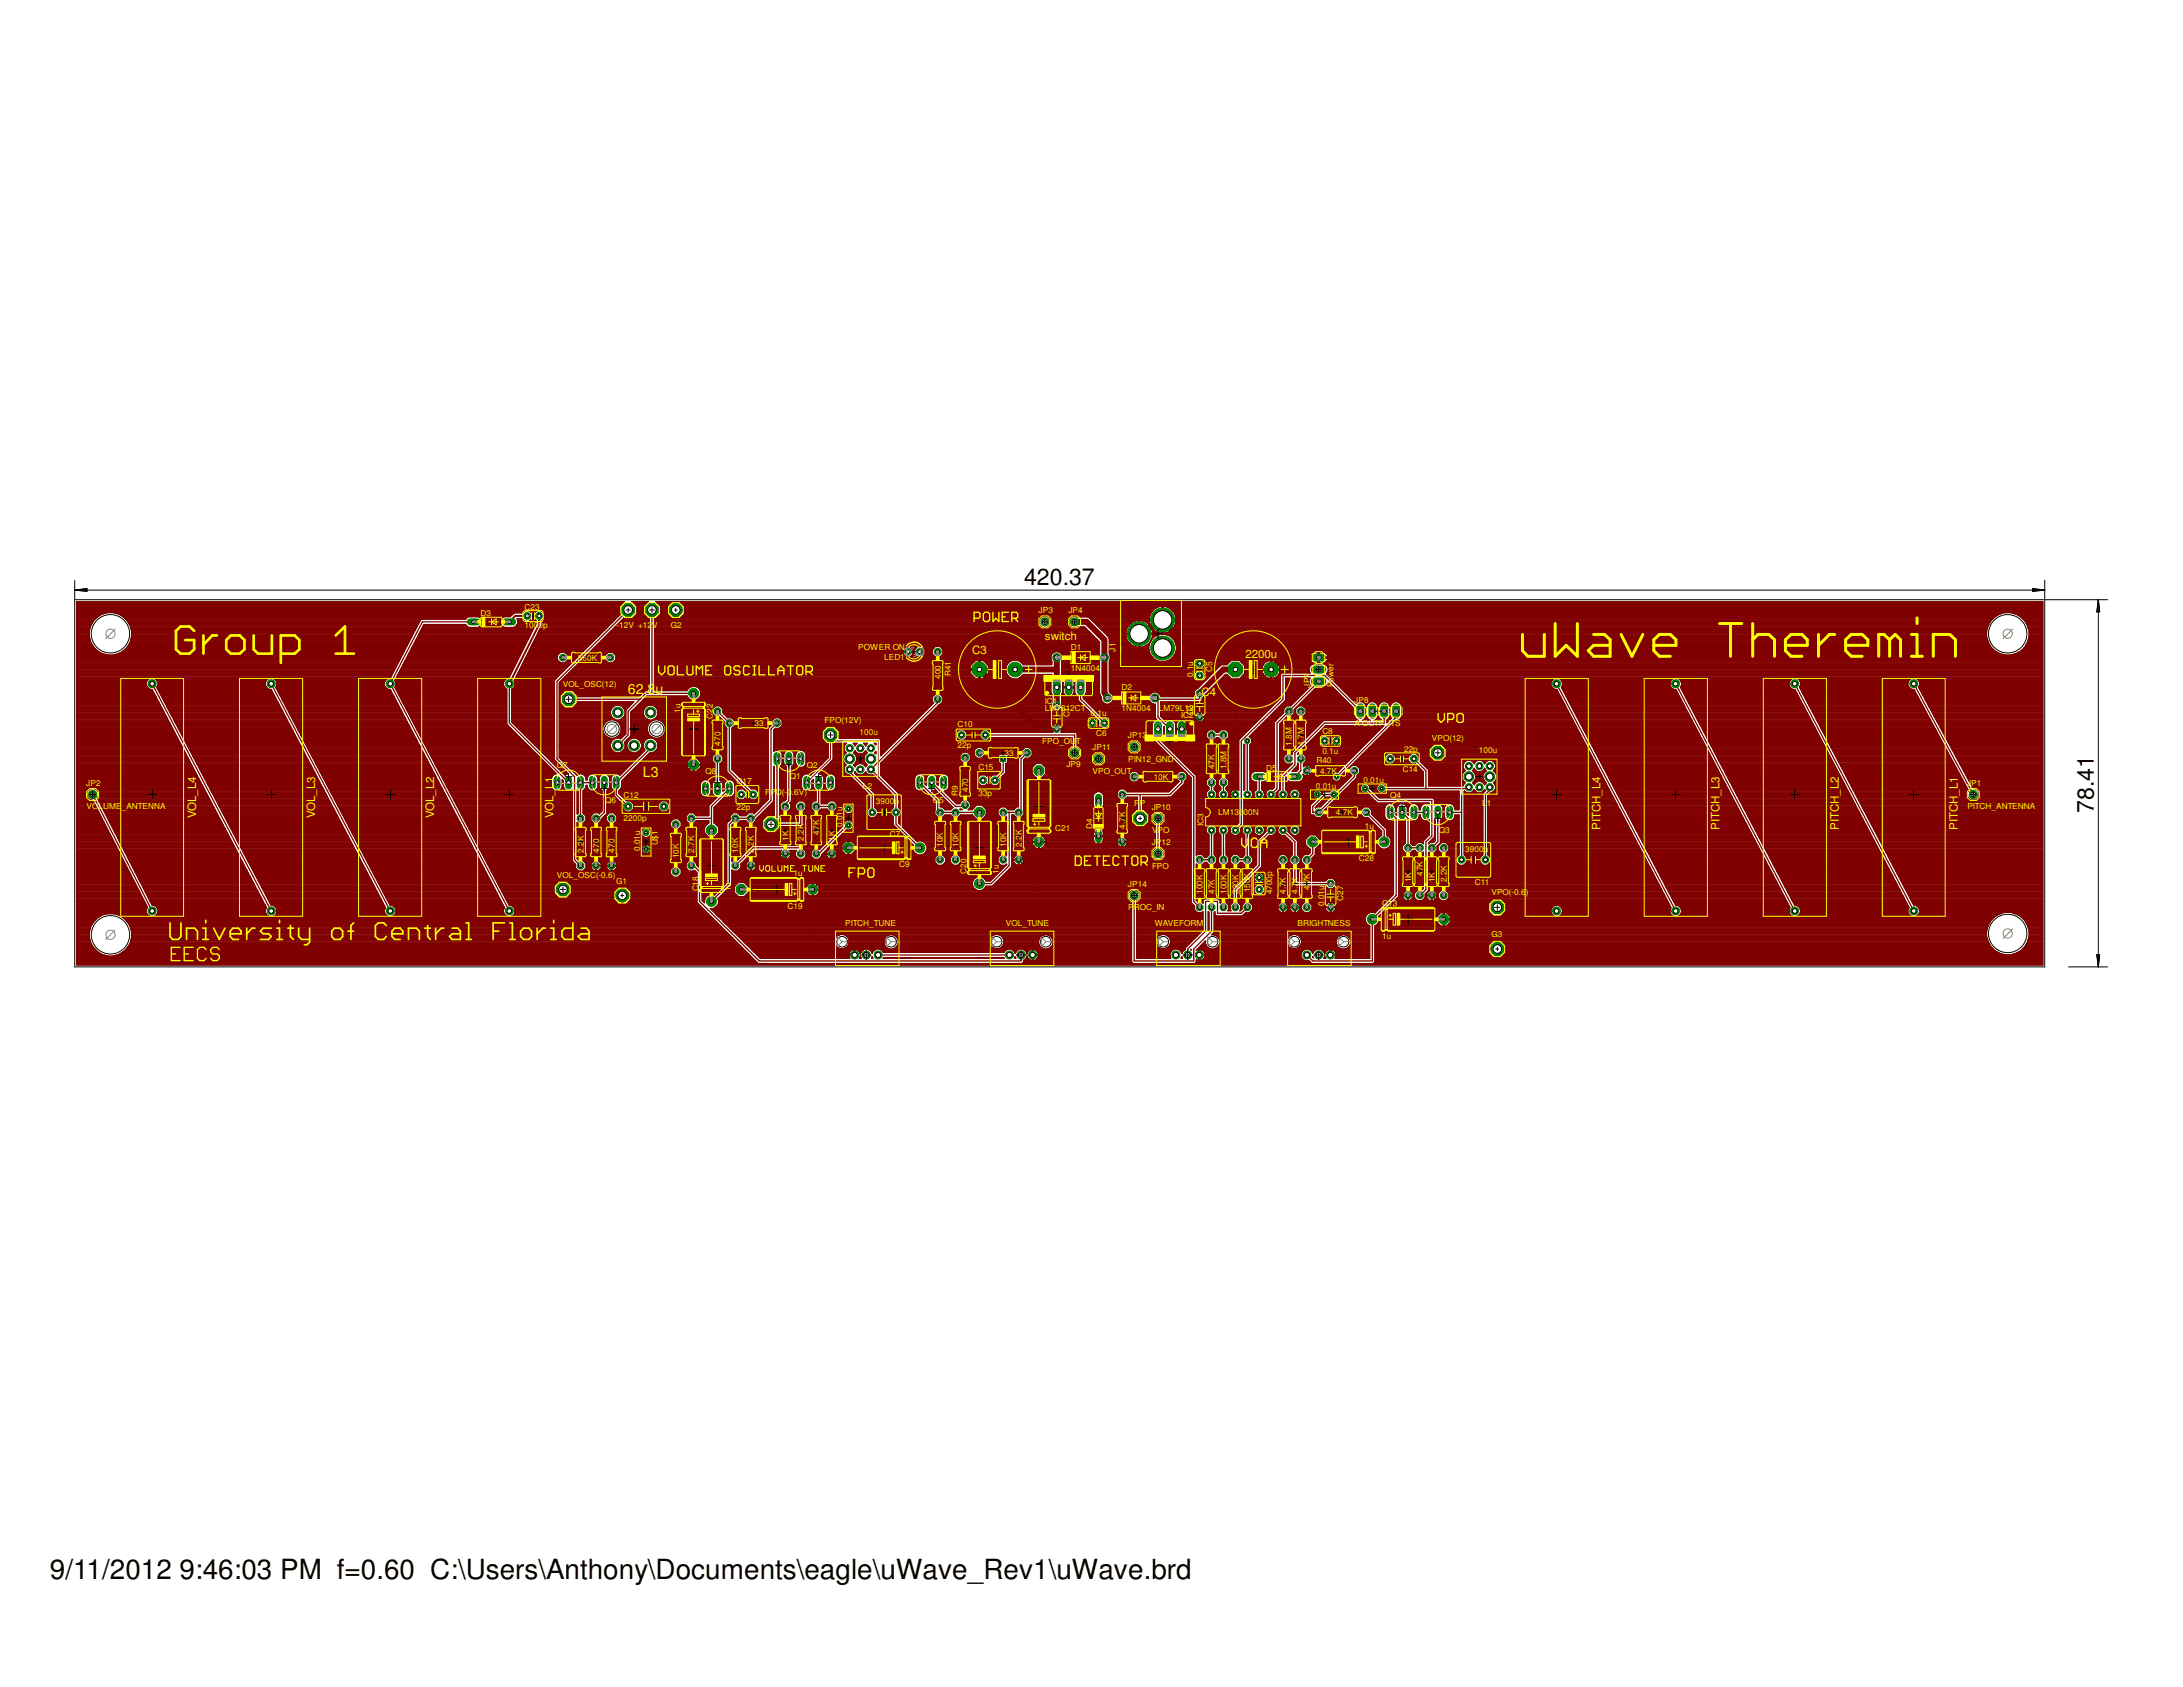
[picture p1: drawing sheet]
<svg xmlns="http://www.w3.org/2000/svg" width="279mm" height="216mm" viewBox="0 0 279 216" stroke-linecap="round" stroke-linejoin="round" font-family="sans-serif">
<defs><g id="words">
<text font-size="3.6" x="6.4" y="202.1">9/11/2012 9:46:03 PM f=0.60 C:\Users\Anthony\Documents\eagle\uWave_Rev1\uWave.brd</text>
<g font-size="3">
<text x="131.1" y="74.9">420.37</text>
<text x="268" y="104" transform="rotate(-90 268 104)">78.41</text>
</g>
<g font-size="1.8" fill="#ff0">
<text x="80.3" y="88.8">62.8u</text>
<text x="82.3" y="99.5">L3</text>
</g>
<g font-size="1.5" fill="#ff0">
<text x="124.4" y="83.7">C3</text>
<text x="133.7" y="81.9">switch</text>
<text x="153.8" y="89">C4</text>
<text x="159.4" y="84.2">2200u</text>
<text x="25.1" y="104.7" transform="rotate(-90 25.1 104.7)">VOL_L4</text>
<text x="40.3" y="104.7" transform="rotate(-90 40.3 104.7)">VOL_L3</text>
<text x="55.6" y="104.7" transform="rotate(-90 55.6 104.7)">VOL_L2</text>
<text x="70.8" y="104.7" transform="rotate(-90 70.8 104.7)">VOL_L1</text>
<text x="204.9" y="106.2" transform="rotate(-90 204.9 106.2)">PITCH_L4</text>
<text x="220.1" y="106.2" transform="rotate(-90 220.1 106.2)">PITCH_L3</text>
<text x="235.3" y="106.2" transform="rotate(-90 235.3 106.2)">PITCH_L2</text>
<text x="250.6" y="106.2" transform="rotate(-90 250.6 106.2)">PITCH_L1</text>
</g>
<g font-size="1.1" fill="#ff0">
<text x="61.5" y="78.8">D3</text>
<text x="67.1" y="78">C23</text>
<text x="67.1" y="80.4">1000p</text>
<text x="78.9" y="80.3">-12V +12V</text>
<text x="85.9" y="80.3">G2</text>
<text x="109.9" y="83.2">POWER ON</text>
<text x="132.9" y="78.5">JP3</text>
<text x="136.7" y="78.5">JP4</text>
<text x="137.1" y="83.2">D1</text>
<text x="142.8" y="83.4" transform="rotate(-90 142.8 83.4)">J1</text>
<text x="72.1" y="88">VOL_OSC(12)</text>
<text x="74" y="84.5">560K</text>
<text x="113.2" y="84.4">LED1</text>
<text x="120.4" y="86.9" transform="rotate(-90 120.4 86.9)">400</text>
<text x="121.7" y="86.6" transform="rotate(-90 121.7 86.6)">R41</text>
<text x="137.1" y="85.9">1N4004</text>
<text x="143.6" y="88.3">D2</text>
<text x="152.7" y="86.7" transform="rotate(-90 152.7 86.7)">0.1u</text>
<text x="155.2" y="86" transform="rotate(-90 155.2 86)">C5</text>
<text x="167.7" y="88" transform="rotate(-90 167.7 88)">JP7</text>
<text x="170.7" y="88" transform="rotate(-90 170.7 88)">Power</text>
<text x="173.3" y="89.9">JP8</text>
<text x="87.1" y="91.2" transform="rotate(-90 87.1 91.2)">1u</text>
<text x="91.2" y="92" transform="rotate(-90 91.2 92)">C22</text>
<text x="92.2" y="95.4" transform="rotate(-90 92.2 95.4)">470</text>
<text x="96.6" y="92.9">33</text>
<text x="105.5" y="92.5">FPO(12V)</text>
<text x="110" y="94.1">100u</text>
<text x="122.6" y="93.1">C10</text>
<text x="122.6" y="95.7">22p</text>
<text x="133.4" y="95.2">FPO_OUT</text>
<text x="133.7" y="90.1">IC1</text>
<text x="133.7" y="91">LM7812CT</text>
<text x="136.9" y="91.8" transform="rotate(-90 136.9 91.8)">C1</text>
<text x="139.6" y="91.7">0.1u</text>
<text x="140.3" y="94.1">C6</text>
<text x="143.6" y="91">1N4004</text>
<text x="144.4" y="94.5">JP13</text>
<text x="148.3" y="91">LM79L12</text>
<text x="151.2" y="91.9">IC2</text>
<text x="152.7" y="91.6" transform="rotate(-90 152.7 91.6)">C2</text>
<text x="165.4" y="95.4" transform="rotate(-90 165.4 95.4)">1.8M</text>
<text x="166.9" y="95.4" transform="rotate(-90 166.9 95.4)">4.7M</text>
<text x="169.2" y="94">C8</text>
<text x="173.4" y="92.9">A OUTPUTS</text>
<text x="183.3" y="94.8">VPO(12)</text>
<text x="11" y="100.6">JP2</text>
<text x="71.3" y="98.3">Q7</text>
<text x="90.3" y="99.1">Q8</text>
<text x="94.3" y="100.4">C17</text>
<text x="97.9" y="101.7">FPO(-0.6V)</text>
<text x="101.1" y="99.7">Q1</text>
<text x="103.3" y="98.3">Q2</text>
<text x="110.4" y="100.9">L2</text>
<text x="122.6" y="101.8" transform="rotate(-90 122.6 101.8)">R9</text>
<text x="123.9" y="101.3" transform="rotate(-90 123.9 101.3)">470</text>
<text x="125.2" y="98.6">C15</text>
<text x="125.2" y="101.9">33p</text>
<text x="128.6" y="96.7">33</text>
<text x="136.5" y="98.2">JP9</text>
<text x="139.8" y="96">JP11</text>
<text x="139.8" y="99">VPO_OUT</text>
<text x="144.4" y="97.5">PIN12_GND</text>
<text x="147.7" y="99.8">10K</text>
<text x="155.4" y="98.5" transform="rotate(-90 155.4 98.5)">47K</text>
<text x="157" y="98.5" transform="rotate(-90 157 98.5)">1.8M</text>
<text x="162.1" y="98.6">D5</text>
<text x="168.4" y="100.9">0.01u</text>
<text x="168.5" y="97.7">R40</text>
<text x="169" y="99">4.7K</text>
<text x="169.2" y="96.4">0.1u</text>
<text x="174.5" y="100.2">0.01u</text>
<text x="179.5" y="98.8">C14</text>
<text x="179.7" y="96.2">22p</text>
<text x="189.3" y="96.4">100u</text>
<text x="251.8" y="100.6">JP1</text>
<text x="11.1" y="103.6">VOLUME_ANTENNA</text>
<text x="77.5" y="102.7">Q6</text>
<text x="79.8" y="102.1">C12</text>
<text x="79.8" y="105">2200p</text>
<text x="94.3" y="103.7">22p</text>
<text x="100.9" y="107.6" transform="rotate(-90 100.9 107.6)">1K</text>
<text x="102.9" y="107.6" transform="rotate(-90 102.9 107.6)">2.2K</text>
<text x="104.9" y="106.8" transform="rotate(-90 104.9 106.8)">47K</text>
<text x="106.8" y="107.6" transform="rotate(-90 106.8 107.6)">1K</text>
<text x="107.8" y="105.9" transform="rotate(-90 107.8 105.9)">0.01u</text>
<text x="112.1" y="103">3900p</text>
<text x="113.9" y="107.1">C7</text>
<text x="119.4" y="102.7">Q5</text>
<text x="135" y="106.4">C21</text>
<text x="139.8" y="106.1" transform="rotate(-90 139.8 106.1)">D4</text>
<text x="144" y="106.1" transform="rotate(-90 144 106.1)">4.7K</text>
<text x="145.2" y="103.2">PP</text>
<text x="147.4" y="103.6">JP10</text>
<text x="147.4" y="106.6">VPO</text>
<text x="154.1" y="105.7" transform="rotate(-90 154.1 105.7)">IC3</text>
<text x="155.9" y="104.4">LM13600N</text>
<text x="171" y="104.4">4.7K</text>
<text x="174.7" y="106">1u</text>
<text x="177.9" y="102.1">Q4</text>
<text x="184.1" y="106.6">Q3</text>
<text x="189.7" y="103.2">L1</text>
<text x="251.8" y="103.6">PITCH_ANTENNA</text>
<text x="71.3" y="112.3">VOL_OSC(-0.6)</text>
<text x="74.7" y="109.1" transform="rotate(-90 74.7 109.1)">2.2K</text>
<text x="76.7" y="109.1" transform="rotate(-90 76.7 109.1)">470</text>
<text x="78.7" y="109.1" transform="rotate(-90 78.7 109.1)">470</text>
<text x="78.9" y="113.1">G1</text>
<text x="81.9" y="108.9" transform="rotate(-90 81.9 108.9)">0.01u</text>
<text x="84.2" y="108.2" transform="rotate(-90 84.2 108.2)">U$1</text>
<text x="86.9" y="109.9" transform="rotate(-90 86.9 109.9)">10K</text>
<text x="88.9" y="109.1" transform="rotate(-90 88.9 109.1)">2.7K</text>
<text x="94.5" y="109.1" transform="rotate(-90 94.5 109.1)">10K</text>
<text x="96.5" y="109.1" transform="rotate(-90 96.5 109.1)">2.2K</text>
<text x="101.6" y="112.1">1u</text>
<text x="115.1" y="111">C9</text>
<text x="120.7" y="108.4" transform="rotate(-90 120.7 108.4)">10K</text>
<text x="122.7" y="108.4" transform="rotate(-90 122.7 108.4)">10K</text>
<text x="123.7" y="111.8" transform="rotate(-90 123.7 111.8)">C20</text>
<text x="127.8" y="111.8" transform="rotate(-90 127.8 111.8)">1u</text>
<text x="128.8" y="108.4" transform="rotate(-90 128.8 108.4)">10K</text>
<text x="130.8" y="108.4" transform="rotate(-90 130.8 108.4)">2.2K</text>
<text x="144.4" y="113.5">JP14</text>
<text x="147.4" y="108.2">JP12</text>
<text x="147.4" y="111.2">FPO</text>
<text x="167.6" y="113.9" transform="rotate(-90 167.6 113.9)">4.7K</text>
<text x="173.9" y="110.2">C28</text>
<text x="180.6" y="112.9" transform="rotate(-90 180.6 112.9)">1K</text>
<text x="182.1" y="112.1" transform="rotate(-90 182.1 112.1)">47K</text>
<text x="183.6" y="112.9" transform="rotate(-90 183.6 112.9)">1K</text>
<text x="185.2" y="112.9" transform="rotate(-90 185.2 112.9)">2.2K</text>
<text x="187.5" y="109.1">3900p</text>
<text x="188.8" y="113.2">C11</text>
<text x="89.4" y="114.1" transform="rotate(-90 89.4 114.1)">C18</text>
<text x="93.6" y="114.1" transform="rotate(-90 93.6 114.1)">1u</text>
<text x="100.8" y="116.3">C19</text>
<text x="108.2" y="118.5">PITCH_TUNE</text>
<text x="128.7" y="118.5">VOL_TUNE</text>
<text x="144.4" y="116.5">PROC_IN</text>
<text x="147.8" y="118.5">WAVEFORM</text>
<text x="153.9" y="114.4" transform="rotate(-90 153.9 114.4)">100K</text>
<text x="155.4" y="114.4" transform="rotate(-90 155.4 114.4)">47K</text>
<text x="157" y="114.4" transform="rotate(-90 157 114.4)">100K</text>
<text x="158.5" y="114.4" transform="rotate(-90 158.5 114.4)">330K</text>
<text x="160" y="114.2" transform="rotate(-90 160 114.2)">150K</text>
<text x="162.8" y="114.5" transform="rotate(-90 162.8 114.5)">4700p</text>
<text x="164.6" y="114.4" transform="rotate(-90 164.6 114.4)">4.7K</text>
<text x="166.1" y="118.5">BRIGHTNESS</text>
<text x="166.1" y="114.4" transform="rotate(-90 166.1 114.4)">4.7K</text>
<text x="169.5" y="116" transform="rotate(-90 169.5 116)">0.01u</text>
<text x="171.9" y="115.3" transform="rotate(-90 171.9 115.3)">C27</text>
<text x="176.9" y="116">C13</text>
<text x="190.9" y="119.9">G3</text>
<text x="190.9" y="114.6">VPO(-0.6)</text>
<text x="176.9" y="120.1">1u</text>
</g>
<g font-size="1.1" fill="#808080">
<text x="134.9" y="88.7">I</text>
<text x="136.4" y="88.7">-</text>
<text x="137.9" y="88.7">O</text>
<text x="147.8" y="93.3">O</text>
<text x="149.9" y="93.3">I</text>
<text x="151" y="93.3">+</text>
</g>
</g></defs>
<path d="M127 85.7h1.2M127.6 85.1v1.2" fill="none" stroke="#000" stroke-width=".13"/>
<path d="M137.5 79.6h1.6l2.3 2.3v6.7l.3 .7M125.3 85.7l7.7 7.6h2.3M129.9 85.7h5.4M135.3 84.2v6.1M145.8 81.1l3-1.8 4.7 4.9v.7M153.5 91.8l-2.2 1.5M158.1 85.7h-1.5l-3.1 3M168.8 84.2h-4.6l-1.5 1.5" fill="none" stroke="#800000" stroke-width=".76"/>
<g fill="none" stroke="#800000" stroke-width=".17">
<path d="M9.8 78.8h2.9M9.8 79.2h2.4M9.8 79.2h2.3M9.8 77.6h69.6M9.8 79.4h2.3M9.8 78.9h2.7M9.8 79.5h2.1M9.8 78h69.5M9.8 77h70.1M9.8 80h1.8M9.8 79.9h1.9M9.8 79.8h2"/>
<path d="M9.8 79.7h2M9.8 79.6h2.1M9.8 79.5h2.2M9.8 79.1h2.5M9.8 79h2.6M9.8 78.7h3M9.8 78.7h3.2M9.8 78.6h3.4M9.8 78.5h3.7M9.8 78.4h57.2M9.8 78.3h57.3M9.8 78.2h57.3"/>
<path d="M9.8 78.1h69.5M9.8 77.9h69.5M9.8 77.8h69.5M9.8 77.7h69.5M9.8 77.5h69.7M9.8 77.4h69.7M9.8 77.3h69.8M9.8 77.2h69.9M9.8 77.1h70M12 79.5a2.7 2.7 0 0 1 4.3 0M12 79.5l-.4 .6-.2 .7M14.7 78.5h51.1"/>
<path d="M15.1 78.6h50.6M15.3 78.7h50.3M15.5 78.7h50M15.6 78.8h49.8M15.9 79h43.9M16 79.1h43.7M16 79.2h43.6M16.2 79.4h37.6M16.3 79.5l.4 .6 .1 .7M16.3 79.5h37.4M16.4 79.6h37.3M16.5 79.7h37.1"/>
<path d="M16.5 79.8h37.1M16.6 79.9h36.9M16.6 80h36.9M53.7 79.5l-3.7 7.3-.5 .1-.2 .2M53.9 79.2l-.2 .3M54.2 80h5.4M59.6 80l-5.3-.1-3.8 7.2h14.1M60 78.9l-.4 .3h-43.5M60.6 79.6h-6.5l-4.1 7.9 15.2 29.1M61.2 78.9l.2 .1 .3 .5M61.4 79h3M61.5 79.1h2.8"/>
<path d="M61.6 79.2h2.6M61.6 79.2h2.5M61.6 80h2.6M61.6 79.9h2.5M61.7 79.4h2.4M61.7 79.8h2.4M61.7 79.5a.83 .83 0 0 1-.5 .8h-1.2l-.4-.3M61.7 79.5h2.4M61.7 79.7h2.4M61.7 79.6h2.4M64.1 79.5v.3l.1 .2M64.2 80l.4 .3h1.1l.5-.3"/>
<path d="M64.6 78.9l-.3 .1-.2 .5M66.2 80h2.3M66.2 79.2h.7M66.2 79.9h2.4M66.3 79.4h.7M66.3 79.8h2.3M66.3 79.5v.3l-.1 .2M66.3 79.5l-.1-.3h.7l.3 .3M66.3 79.5h2.3M66.3 79.7h2.3M66.3 79.6h2.3M66.3 79.5h.8"/>
<path d="M67.8 78.2h.9M67.8 79.5h.8M67.9 78.3h.7M67.9 79.4h.6M68 79.2h.5M68 78.4h.5M68.1 79.2h.3M68.1 78.5h.3M68.2 78.8h.1M68.2 78.6l-.5-.5h-.5l-.3 .3h-1l-.6 .5h-49.6M68.2 78.9h.1M68.2 78.6v.5l-.5 .4"/>
<path d="M68.2 79.1h.1M68.2 79h.1M68.2 78.7h.1M68.2 78.6h.1M68.3 78.6l.4-.5h.6l.4 .5M68.3 78.6v.5l.3 .3v.4M68.6 79.8l-3.5 7-.3 .1-.2 .2M69.3 78.2h10M69.4 80h-.1M69.4 79.8v.1M69.4 79.5h9.1M69.4 80h8.6"/>
<path d="M69.4 79.9h8.7M69.4 79.8h8.8M69.4 79.7h8.9M69.4 79.6h9M69.4 79.5h9.2M69.4 78.3h9.9M69.4 79.4h9.3M69.5 79.2h9.2M69.5 78.4h9.8M69.6 79.2h9.2M69.6 78.5h9.7M69.7 78.8h9.5"/>
<path d="M69.7 78.6v.5l-.3 .3v.6M69.7 78.9h9.4M69.7 79.1h9.2M69.7 79h9.3M69.7 78.7h9.6M69.7 78.7h9.7M69.7 78.6h9.7M79 80h4.1M79.1 79.9h4M79.2 79.8h3.9M79.2 79.7h3.9M79.3 79.6h3.8"/>
<path d="M79.4 79.5h3.7M79.5 79.5h3.6M79.6 79.4h3.5M79.7 79.2h3.4M79.8 79.2h3.3v9.2h-11.5M79.9 79.1l-8.3 8.2v9.7l2.1 2.1M79.9 79.1l.1 .1M79.9 79.1h.1M80.4 78.1l-9.1 9.1v9.9l2.2 2.3v10.6l.8 .8M80.9 79.2l.6-.7v-.9l-.6-.6h2.1l-.6 .6v.9l.6 .7M80.9 77h2.1M80.9 79.1h2"/>
<path d="M81 77.1h1.9M81 79h1.8M81.1 77.2h1.7M81.1 78.9h1.7M81.2 78.8h1.5M81.2 77.3h1.5M81.3 78.7h1.3M81.3 77.4h1.3M81.4 78.7h1.1M81.4 77.5h1.1M81.4 77.6h1M81.4 78.6h1"/>
<path d="M81.5 78h.9M81.5 78.5h.9M81.5 78.4h.9M81.5 78.3h.9M81.5 78.2h.9M81.5 78.1h.9M81.5 77.9h.9M81.5 77.8h.9M81.5 77.7h.9M83.4 78.1v10.6M83.8 79.2h49.2M83.8 79.4h49.2"/>
<path d="M83.8 79.5h49.2M83.8 80h49.3M83.8 79.9h49.2M83.8 79.8h49.2M83.8 79.7h49.2M83.8 79.6h49.2M83.9 79.2l.6-.7v-.9l-.6-.6h177.6v46.5h-251.7v-46.5h70.1l-.6 .6v.9l.1 .1-8.4 8.5M83.9 77h177.6M84 79.1h2M84 77.1h2M84.1 79h1.8M84.1 77.2h1.8"/>
<path d="M84.2 78.9h1.7M84.2 77.3h1.6M84.2 78.8h1.6M84.3 78.7h1.4M84.3 77.4h1.4M84.4 78.7h1.2M84.4 77.5h1.2M84.5 77.6h1M84.5 78.6h1M84.5 78h63.2M84.5 78.5h1M84.5 78.4h1"/>
<path d="M84.5 78.3h1M84.5 78.2h1M84.5 78.1h1.9M84.5 77.9h1M84.5 77.8h1M84.5 77.7h1M86.1 77l-.6 .6v.4M86.4 78.8h.2M86.4 77v2.1h-.3l-.6-.6v-.4h2v.4l-.5 .6h-.4v-2.1M86.4 77.6h.2M86.4 78.9h.2M86.4 79.1h.2"/>
<path d="M86.4 79h.2M86.4 78.7h.2M86.4 78.6h.2M86.4 78.5h.2M86.4 78.4h.2M86.4 78.3h.2M86.4 78.2h.2M86.4 77.9h.2M86.4 77.8h.2M86.4 77.7h.2M86.4 77.5h.2M86.4 77.4h.2"/>
<path d="M86.4 77.3h.2M86.4 77.2h.2M86.4 77.1h.2M86.6 78.1h61M87 77l.5 .6v.4M87 79.1h46.2M87 77.1h174.5M87.1 79h46.2M87.1 77.2h174.4M87.2 78.9h46.1M87.2 77.3h174.3M87.2 78.8h60"/>
<path d="M87.3 78.7h59.9M87.3 77.4h174.2M87.4 78.7h59.8M87.4 77.5h174.1M87.5 77.6h174M87.5 78.6h59.7M87.5 78.5h59.8M87.5 78.4h59.9M87.5 78.3h59.9M87.5 78.2h60M87.5 77.9h60.3M87.5 77.9h60.4"/>
<path d="M87.5 77.8h60.6M87.5 77.7h60.8M133.1 79.2h-49.3v9.2h4.1l.1-.2M134.1 78.9h3.1M134.2 79h2.9M134.3 79.1h2.7M134.4 79.2h2.5M134.4 80h2.5M134.5 79.2h2.3M134.5 79.4h2.3M134.5 79.5h2.3M134.5 79.9h2.3"/>
<path d="M134.5 79.8h2.3M134.5 79.7h2.3M134.5 79.6h2.3M136.8 78.8v9.2M136.8 79.9l.4 .4h.6l.2-.1h.8l1.2 1.3M137.9 78.9h9.2M139.3 79h7.8M139.4 79.1l.2 .1M139.4 79.1l-.2-.1-2-.1-.4 .4M139.4 79.1h7.7M139.5 79.2h7.6M139.6 79.2h115.4"/>
<path d="M139.6 79.2l1.4 1.4M139.6 79.2v.1M139.7 79.4h9M139.8 79.5h5.6M139.9 79.5h5.2M140 79.6h4.9M140.1 79.7h4.7M140.2 79.8h4.5M140.3 79.9h4.3M140.3 80h4.2M140.6 78.8l4.6 4.6 .6-2.3M145.7 79.5h.2"/>
<path d="M145.7 80h.2M145.7 79.9h.2M145.7 79.8h.2M145.7 79.7h.2M145.7 79.6h.2M145.9 79.4v3.4a1.5 1.5 0 0 0 1.2-.5M145.9 79.4l.7 .2 .5 .4M146.5 79.5h.6M146.7 79.6h.4M146.8 79.7h.3M146.9 79.8h.3M147 79.9h.2"/>
<path d="M147.1 79.4l-.9 .1M147.1 79.4h3.4M147.1 79.4v.2M147.1 79.6l.1 .4M147.1 80l.1 .1M147.1 80h.1M147.2 78.8l-.1 .5M147.2 78.7v.1M147.2 80l.2 .3M147.3 78.5l-.1 .2M147.5 78.2l-.2 .3M148.5 77.6l-.7 .3-.3 .3"/>
<path d="M148.7 78.8h.2M148.7 79.2h.2M148.7 77.6v3.5M148.7 78.9h.2M148.7 79.5h.2M148.7 78h.2M148.7 80h.2M148.7 79.9h.2M148.7 79.8h.2M148.7 79.7h.2M148.7 79.6h.2M148.7 79.1h.2"/>
<path d="M148.7 79h.2M148.7 78.7h.2M148.7 78.6h.2M148.7 78.5h.2M148.7 78.4h.2M148.7 78.3h.2M148.7 78.2h.2M148.7 78.1h.2M148.7 77.9h.2M148.7 77.8h.2M148.7 77.7h.2M148.9 77.6v3.5"/>
<path d="M148.9 79.4h106M149.1 77.6a1.88 1.88 0 0 1 1.3 1.1M149.3 77.7h112.2M149.6 77.8h111.9M149.7 77.9h111.8M149.9 77.9h111.6M149.9 78h111.6M150 78.1h111.5M150.1 78.2h111.4M150.2 78.3h111.3M150.2 78.4h111.3M150.3 78.5h106.1"/>
<path d="M150.4 78.6h105.7M150.4 80a1.77 1.77 0 0 1-1.5 1.1M150.4 78.7l.1 .1M150.4 80h104.1M150.4 78.7h105.4M150.5 78.8h105M150.5 78.8v.5M150.5 79.9h104.1M150.5 79.8h104.1M150.5 78.7h105.2M150.5 79.6l-.1 .4M150.5 78.9h104.9"/>
<path d="M150.5 79.7h104.2M150.5 79.6h104.2M150.5 79h104.8M150.5 79.2h104.6M150.5 79.4v.2M150.5 79.4l104.3 .1M150.5 79.5h104.3M150.5 79.1h104.7M254.8 79.5a2.74 2.74 0 0 1 4.4 0M254.8 79.5l-.3 .6-.2 .7M257.6 78.5h3.9M257.9 78.6h3.6"/>
<path d="M258.1 78.7h3.4M258.3 78.7h3.2M258.4 78.8h3.1M258.6 78.9h2.9M258.7 79h2.8M258.8 79.1h2.7M258.9 79.2h2.6M259 79.2h2.5M259.1 79.4h2.4M259.2 79.5l.3 .6 .2 .7M259.2 79.5h2.3M259.2 79.6h2.3"/>
<path d="M259.3 79.7h2.2M259.4 79.8h2.1M259.4 79.9h2.1M259.5 80h2M9.8 89.5h10.3M9.8 91.8h11.5M9.8 84.2h41.5M9.8 96.5h14M9.8 98.6h15.1M9.8 98.7h15.2M9.8 88.4h9.8M9.8 89.8h10.5"/>
<path d="M9.8 94.4h12.9M9.8 92.5h11.9M9.8 91.9h11.6M9.8 92.6h12M9.8 89.1h10.1M9.8 86.7h40.2M9.8 93.2h12.3M9.8 85.8h40.7M9.8 97.3h14.4M9.8 94.5h13M9.8 86.9h9.2M9.8 84.5h41.3"/>
<path d="M9.8 85h41M9.8 88.1h9.2M9.8 96.3h13.9M9.8 95.2h13.4M9.8 97.8h14.7M9.8 83.4h2.8M9.8 83.4h2.9M9.8 84.1h41.6M9.8 82.7h2.1M9.8 84.7h41.3M9.8 81h1.6M9.8 91.7h11.5"/>
<path d="M9.8 98.8h15.2M9.8 92.2h11.7M9.8 85h41.1M9.8 86.1h40.5M9.8 88h9.1M9.8 93.4h12.4M9.8 93.7h12.6M9.8 97.9h14.8M9.8 99.5h15.6M9.8 92.4h11.9M9.8 87.9h9M9.8 81.3h1.6"/>
<path d="M9.8 80.3h1.7M9.8 90.2h10.7M9.8 95.7h13.6M9.8 97h14.3M9.8 99.1h15.4M9.8 90.3h10.7M9.8 99.8h15.7M9.8 87.1h9M9.8 84.9h41.1M9.8 95.5h13.5M9.8 94.8h13.1M9.8 99.9h15.8"/>
<path d="M9.8 99.7h15.7M9.8 99.6h15.6M9.8 99.4h15.5M9.8 99.3h15.5M9.8 99.2h15.4M9.8 99.1h15.3M9.8 99h15.3M9.8 98.9h15.3M9.8 98.5h15M9.8 98.4h15M9.8 98.3h15M9.8 98.3h14.9"/>
<path d="M9.8 98.2h14.9M9.8 98.1h14.8M9.8 98h14.8M9.8 97.7h14.6M9.8 97.5h14.5M9.8 97.4h14.5M9.8 97.2h14.4M9.8 97.1h14.3M9.8 96.9h14.2M9.8 96.8h14.1M9.8 96.6h14.1M9.8 96.6h14"/>
<path d="M9.8 96.4h13.9M9.8 96.2h13.9M9.8 96.1h13.8M9.8 96h13.7M9.8 95.9h13.7M9.8 95.8h13.6M9.8 95.6h13.5M9.8 95.4h13.4M9.8 95.3h13.4M9.8 95.2h13.3M9.8 95.1h13.2M9.8 95h13.2"/>
<path d="M9.8 94.9h13.1M9.8 94.7h13.1M9.8 94.6h13M9.8 94.3h12.8M9.8 94.2h12.8M9.8 94.1h12.7M9.8 94h12.7M9.8 93.9h12.6M9.8 93.8h12.6M9.8 93.6h12.5M9.8 93.5h12.4M9.8 93.3h12.3"/>
<path d="M9.8 93.1h12.2M9.8 93h12.2M9.8 92.9h12.1M9.8 92.8h12.1M9.8 92.8h12M9.8 92.7h12M9.8 92.3h11.8M9.8 92h11.7M9.8 91.6h11.5M9.8 91.5h11.4M9.8 91.4h11.3M9.8 91.3h11.2"/>
<path d="M9.8 91.1h11.2M9.8 91h11.1M9.8 90.9h11.1M9.8 90.8h11M9.8 90.7h11M9.8 90.6h10.9M9.8 90.5h10.8M9.8 90.4h10.8M9.8 90.1h10.6M9.8 90h10.6M9.8 89.9h10.6M9.8 89.7h10.5"/>
<path d="M9.8 89.7h10.4M9.8 89.6h10.4M9.8 89.4h10.3M9.8 89.3h10.2M9.8 89.2h10.2M9.8 89h10.1M9.8 88.9h10.1M9.8 88.9h10M9.8 88.8h9.9M9.8 88.7h9.9M9.8 88.6h9.8M9.8 88.5h9.8"/>
<path d="M9.8 88.3h9.7M9.8 88.2h9.5M9.8 87.8h9M9.8 87.7h9M9.8 87.6h8.9M9.8 87.5h8.9M9.8 87.4h8.9M9.8 87.3h8.9M9.8 87.2h9M9.8 87h9.1M9.8 86.8h9.4M9.8 86.5h40.3"/>
<path d="M9.8 86.4h40.3M9.8 86.4h40.4M9.8 86.3h40.4M9.8 86.2h40.4M9.8 86h40.5M9.8 85.9h40.6M9.8 85.6h40.7M9.8 85.6h40.8M9.8 85.5h40.8M9.8 85.4h40.9M9.8 85.3h40.9M9.8 85.2h41"/>
<path d="M9.8 85.1h41M9.8 84.8h41.2M9.8 84.6h41.3M9.8 84.4h41.4M9.8 84.3h41.4M9.8 84h41.6M9.8 83.9h41.6M9.8 83.8h3.8M9.8 83.7h3.5M9.8 83.6h3.2M9.8 83.5h3.1M9.8 83.3h2.6"/>
<path d="M9.8 83.2h2.6M9.8 83.1h2.5M9.8 83h2.3M9.8 82.9h2.3M9.8 82.8h2.2M9.8 82.6h2.1M9.8 82.5h2M9.8 82.4h1.9M9.8 82.3h1.9M9.8 82.2h1.8M9.8 82.1h1.8M9.8 82h1.8"/>
<path d="M9.8 81.9h1.8M9.8 81.8h1.7M9.8 81.7h1.7M9.8 81.6h1.6M9.8 81.5h1.6M9.8 81.4h1.6M9.8 81.2h1.6M9.8 81.1h1.6M9.8 80.9h1.6M9.8 80.8h1.6M9.8 80.7h1.6M9.8 80.6h1.7"/>
<path d="M9.8 80.5h1.7M9.8 80.4h1.7M9.8 80.3h1.8M9.8 80.1h1.8M11.4 80.8v.7M11.4 81.5l.2 .7 .4 .6M12 82.8a2.77 2.77 0 0 0 4.3 0M14.6 83.8h36.9M15 83.7h36.6M15.2 83.6h36.4M15.4 83.5h36.2M15.6 83.4h36.1"/>
<path d="M15.7 83.4h36M15.8 83.3h36M15.9 83.2h35.9M16 83.1h35.9M16.1 83h35.8M16.2 82.9h35.7M16.3 82.8h35.7M16.3 82.7h35.8M16.4 82.6h35.7M16.5 82.5h35.7M16.6 82.4h35.6M16.6 82.3h35.7"/>
<path d="M16.6 82.2h35.7M16.7 82.1h35.7M16.7 80.1h36.7M16.7 80.3h36.6M16.7 82h35.7M16.7 81.9h35.8M16.8 81.8h35.7M16.8 81.7h35.7M16.8 80.4h36.5M16.8 81.7h35.8M16.8 80.6h36.4M16.8 80.5h36.4"/>
<path d="M16.8 81h36.1M16.8 80.8v.7M16.8 81.5l-.1 .7-.4 .6M16.8 81.3h36M16.8 81.6h35.9M16.8 81.5h35.9M16.8 81.4h35.9M16.8 81.2h36M16.8 81.1h36.1M16.8 80.9h36.2M16.8 80.8h36.2M16.8 80.7h36.3"/>
<path d="M18.8 87.1a.8 .8 0 0 1 1.3 0M18.8 87.1a.72 .72 0 0 0 .2 1M19 88.1l.5 .2 14.6 27.9M19.5 87.5l15.2 29.1M19.7 86.8h14.8M19.9 86.9h14.3M20 87h14.2M20.1 88h14M20.1 88l14.6 27.8M20.1 87.1a.67 .67 0 0 1 0 .9M20.1 87.9h13.9M20.1 87.1h14"/>
<path d="M20.2 88.1h14M20.2 87.8h13.8M20.2 87.2h13.8M20.2 88.1h14.1M20.2 87.7h13.8M20.2 87.3h13.8M20.2 88.2h14.3M20.2 87.6h13.8M20.2 87.5h13.8M20.2 87.4h13.8M20.3 88.3h14.5M20.3 88.4h14.5"/>
<path d="M20.4 88.5h14.4M20.4 88.6h14.5M20.4 88.7h14.5M20.5 88.8h14.5M20.5 88.9h14.5M20.6 88.9h14.5M20.7 89h14.4M20.7 89.1h14.5M20.7 89.2h14.5M20.8 89.3h14.5M20.8 89.4h14.5M20.9 89.5h14.4"/>
<path d="M20.9 89.6h14.5M21 89.7h14.4M21 89.7h14.5M21.1 89.8h14.5M21.1 89.9h14.5M21.2 90h14.4M21.2 90.1h14.5M21.3 90.2h14.4M21.3 90.3h14.5M21.3 90.4h14.5M21.4 90.5h14.5M21.4 90.6h14.5"/>
<path d="M21.5 90.6h14.4M21.5 90.7h14.5M21.6 90.8h14.5M21.6 90.9h14.5M21.7 91h14.5M21.7 91.1h14.5M21.8 91.1h14.4M21.8 91.3h14.5M21.8 91.4h14.5M21.9 91.4h14.5M21.9 91.5h14.5M22 91.6h14.5"/>
<path d="M22.1 91.7h14.4M22.1 91.8h14.5M22.1 91.9h14.5M22.2 91.9h14.5M22.2 92h14.5M22.3 92.2h14.4M22.3 92.2h14.5M22.4 92.3h14.4M22.4 92.4h14.5M22.4 92.5h14.5M22.5 92.6h14.5M22.6 92.7h14.4"/>
<path d="M22.6 92.8h14.5M22.7 92.9h14.5M22.7 93h14.5M22.8 93.1h14.5M22.8 93.2h14.5M22.9 93.3h14.4M22.9 93.4h14.5M23 93.5h14.5M23 93.6h14.5M23.1 93.6h14.4M23.1 93.7h14.5M23.2 93.8h14.4"/>
<path d="M23.2 93.9h14.5M23.2 94h14.5M23.3 94.1h14.5M23.3 94.2h14.5M23.4 94.3h14.4M23.5 94.4h14.4M23.5 94.4h14.5M23.5 94.5h14.5M23.6 94.6h14.5M23.6 94.7h14.5M23.7 94.8h14.4M23.7 94.9h14.5"/>
<path d="M23.7 95h14.5M23.8 95.1h14.5M23.8 95.2h14.5M23.9 95.2h14.5M24 95.3h14.4M24 95.4h14.5M24 95.5h14.5M24.1 95.6h14.5M24.1 95.7h14.5M24.2 95.8h14.5M24.2 95.9h14.5M24.3 96h14.4"/>
<path d="M24.3 96.1h14.5M24.4 96.1h14.5M24.4 96.2h14.5M24.5 96.3h14.4M24.5 96.4h14.5M24.6 96.5h14.4M24.6 96.6h14.5M24.7 96.8h14.5M24.7 96.9h14.5M24.8 96.9h14.4M24.8 97h14.5M24.9 97.1h14.5"/>
<path d="M24.9 97.2h14.5M25 97.3h14.5M25 97.4h14.5M25.1 97.5h14.4M25.1 97.5h14.5M25.1 97.7h14.5M25.2 97.7h14.5M25.2 97.8h14.5M25.3 97.9h14.5M25.4 98h14.4M25.4 98.1h14.5M25.4 98.2h14.5"/>
<path d="M25.5 98.3h14.5M25.6 98.4h14.4M25.6 98.5h14.5M25.7 98.6h14.4M25.7 98.7h14.5M25.8 98.8h14.5M25.8 98.9h14.5M25.9 99h14.4M25.9 99.1h14.5M26 99.1h14.4M26 99.2h14.5M26 99.3h14.5"/>
<path d="M26.1 99.4h14.5M26.1 99.5h14.5M26.2 99.6h14.4M26.2 99.7h14.5M26.3 99.8h14.5M26.3 99.9h14.5M26.4 99.9h14.5M34.1 87.1a.76 .76 0 0 1 1.1-.2 .76 .76 0 0 1 .1 1.1M34.1 87.1a.72 .72 0 0 0 .2 1M34.3 88.1l.4 .2 14.6 27.9M34.7 87.5l15.3 29.1M35 86.8h14.7"/>
<path d="M35.1 86.9h14.4M35.2 87h14.2M35.3 88l14.6 27.8h14.5M35.3 88h14M35.3 87.1h14M35.3 88.1h14.1M35.3 87.9h14M35.3 87.2h14M35.4 87.8h13.8M35.4 87.2h13.8M35.4 88.1h14.1M35.4 87.7h13.8"/>
<path d="M35.4 87.6h13.8M35.4 87.5h13.8M35.4 87.4h13.8M35.4 87.3h13.8M35.5 88.2h14.2M35.5 88.3h14.5M35.6 88.4h14.4M35.6 88.5h14.5M35.6 88.6h14.5M35.7 88.7h14.5M35.7 88.8h14.5M35.8 88.9h14.4"/>
<path d="M35.8 88.9h14.5M35.9 89h14.5M35.9 89.1h14.5M36 89.2h14.5M36 89.3h14.5M36.1 89.4h14.4M36.1 89.5h14.5M36.2 89.6h14.4M36.2 89.7h14.5M36.3 89.8h14.5M36.4 89.9h14.4M36.4 90h14.5"/>
<path d="M36.4 90.1h14.5M36.5 90.2h14.5M36.5 90.3h14.5M36.6 90.4h14.5M36.6 90.5h14.5M36.7 90.6h14.4M36.7 90.6h14.5M36.7 90.7h14.5M36.8 90.8h14.5M36.9 90.9h14.5M36.9 91h14.5M37 91.1h14.4"/>
<path d="M37 91.1h14.5M37 91.3h14.5M37.1 91.4h14.5M37.2 91.5h14.4M37.2 91.6h14.5M37.3 91.7h14.4M37.3 91.8h14.5M37.4 91.9h14.5M37.5 92h14.4M37.5 92.2h14.5M37.6 92.3h14.5M37.6 92.4h14.5"/>
<path d="M37.7 92.5h14.5M37.7 92.6h14.5M37.8 92.7h14.5M37.8 92.8h14.5M37.9 92.8h14.5M37.9 92.9h14.5M38 93h14.5M38 93.1h14.5M38.1 93.2h14.4M38.1 93.3h14.5M38.1 93.4h14.5M38.2 93.5h14.5"/>
<path d="M38.3 93.6h14.4M38.3 93.6h14.5M38.4 93.7h14.4M38.4 93.8h14.5M38.4 93.9h14.5M38.5 94h14.5M38.5 94.1h14.5M38.6 94.2h14.4M38.6 94.3h14.5M38.7 94.4h14.4M38.7 94.4h14.5M38.8 94.5h14.5"/>
<path d="M38.8 94.6h14.5M38.9 94.7h14.4M38.9 94.8h14.5M38.9 94.9h14.5M39 95h14.5M39 95.1h14.5M39.1 95.2h14.5M39.2 95.3h14.5M39.2 95.4h14.5M39.3 95.5h14.5M39.3 95.6h14.5M39.4 95.7h14.4"/>
<path d="M39.4 95.8h14.5M39.5 95.9h14.4M39.5 96h14.5M39.5 96.1h14.5M39.6 96.1h14.5M39.7 96.2h14.4M39.7 96.3h14.5M39.8 96.4h14.4M39.8 96.5h14.5M39.8 96.6h14.5M39.9 96.6h14.5M39.9 96.8h14.5"/>
<path d="M40 96.9h14.4M40 96.9h14.5M40 97h14.5M40.1 97.1h14.5M40.2 97.2h14.5M40.2 97.3h14.5M40.3 97.4h14.4M40.3 97.5h14.5M40.4 97.7h14.5M40.5 97.8h14.4M40.5 97.9h14.5M40.6 98h14.5"/>
<path d="M40.6 98.1h14.5M40.7 98.2h14.5M40.7 98.3h14.5M40.8 98.3h14.4M40.8 98.4h14.5M40.9 98.5h14.4M40.9 98.6h14.5M40.9 98.7h14.5M41 98.8h14.5M41 98.9h14.5M41.1 99h14.5M41.1 99.1h14.5"/>
<path d="M41.2 99.1h14.5M41.2 99.2h14.5M41.3 99.3h14.5M41.3 99.4h14.5M41.4 99.5h14.4M41.4 99.6h14.5M41.4 99.7h14.5M41.5 99.8h14.5M41.6 99.9h14.4M41.6 99.9h14.5M49.3 87.1a.72 .72 0 0 0 .2 1M49.5 88.1l.5 .2 14.6 27.9"/>
<path d="M50.5 88l14.7 27.8h24.3M50.5 88h14.1M50.6 88.1h14M50.6 87.9h13.9M50.6 87.1a.86 .86 0 0 1-.1 .9M50.6 87.2h13.9M50.6 87h14M50.6 86.9h14.1M50.6 88.1h14.1M50.6 87.8h13.9M50.7 87.7h13.7M50.7 87.6h13.7"/>
<path d="M50.7 87.5h13.7M50.7 87.4h13.7M50.7 87.3h13.7M50.7 86.8h14.2M50.7 86.7h14.5M50.7 88.2h14.2M50.8 88.3h14.1M50.8 86.7h14.4M50.8 88.4h14.1M50.8 86.5h14.4M50.8 88.5h14.1M50.9 88.6h14"/>
<path d="M50.9 86.4h14.4M50.9 88.7h14M51 88.8h13.9M51 86.3h14.4M51 88.9h13.9M51 86.2h14.4M51.1 86.1h14.3M51.1 88.9h13.8M51.1 89h13.8M51.1 86h14.4M51.1 89.1h13.8M51.1 85.9h14.4"/>
<path d="M51.2 85.9h14.4M51.2 85.8h14.4M51.2 89.2h13.7M51.3 89.3h13.6M51.3 85.6h14.4M51.3 89.4h13.6M51.4 89.5h13.5M51.4 89.6h13.5M51.4 85.5h14.4M51.4 89.7h13.5M51.4 85.4h14.4M51.5 89.7h13.4"/>
<path d="M51.5 85.3h14.4M51.5 89.8h13.4M51.5 85.2h14.4M51.6 89.9h13.3M51.6 85.1h14.4M51.6 85h14.4M51.6 90h13.3M51.7 84.9h14.4M51.7 90.1h13.2M51.7 90.2h13.2M51.7 84.8h14.4M51.8 84.7h14.4"/>
<path d="M51.8 90.3h13.1M51.8 90.4h13.1M51.8 84.6h14.4M51.9 90.5h13M51.9 84.5h14.4M51.9 90.6h13M51.9 84.4h14.4M52 90.7h12.9M52 84.3h14.3M52 84.2h14.4M52 90.8h12.9M52.1 84.2h14.3"/>
<path d="M52.1 90.9h12.8M52.1 84.1h14.4M52.2 91h12.7M52.2 84h14.3M52.2 91.1h12.7M52.2 83.9h14.3M52.2 83.8h14.4M52.3 91.3h12.6M52.3 83.7h14.4M52.3 91.4h12.6M52.3 83.6h14.4M52.4 91.4h12.5"/>
<path d="M52.4 91.5h12.5M52.4 83.5h14.4M52.5 83.4h14.3M52.5 91.6h12.4M52.5 91.7h12.4M52.5 91.8h12.4M52.5 83.3h14.4M52.6 83.2h14.3M52.6 91.9h12.3M52.6 83.1h14.4M52.7 91.9h12.2M52.7 83h14.3"/>
<path d="M52.7 92h12.2M52.7 82.9h14.4M52.7 92.2h12.2M52.7 82.8h14.4M52.8 82.7h14.3M52.8 92.2h12.1M52.8 92.3h12.1M52.8 82.6h14.4M52.9 92.4h12M52.9 92.5h12M52.9 82.5h14.3M53 92.6h11.9"/>
<path d="M53 82.5h14.3M53 92.7h11.9M53 82.4h14.3M53 82.3h14.4M53.1 92.8h11.8M53.1 82.2h14.3M53.1 92.8h11.9M53.1 82.1h14.3M53.2 92.9h11.9M53.2 82h14.3M53.2 93h12M53.2 81.9h14.4"/>
<path d="M53.3 93.1h12M53.3 81.8h14.3M53.3 93.2h12.1M53.3 81.7h14.3M53.3 93.3h12.1M53.3 81.7h14.4M53.4 93.4h12.1M53.4 93.5h12.2M53.4 81.6h14.3M53.5 93.6h12.2M53.5 81.5h14.3M53.5 81.4h14.3"/>
<path d="M53.6 81.3h14.3M53.6 93.6h12.2M53.6 93.7h12.3M53.6 81.2h14.3M53.6 93.8h12.4M53.6 81.1h14.3M53.7 81h14.3M53.7 93.9h12.4M53.7 94h12.5M53.7 80.9h14.3M53.8 94.1h12.5M53.8 80.9h14.3"/>
<path d="M53.8 94.2h12.5M53.8 80.8h14.3M53.8 94.3h12.6M53.8 80.7h14.4M53.9 94.4h12.6M53.9 94.4h12.7M53.9 80.6h14.3M54 80.5h14.2M54 94.5h12.7M54 80.4h14.3M54.1 80.3h14.2M54.1 94.6h12.7"/>
<path d="M54.1 94.7h12.8M54.1 80.3h5.8M54.1 94.8h12.9M54.1 80.1h5.7M54.2 94.9h12.9M54.2 80.1h5.5M54.2 95h12.9M54.3 95.1h12.9M54.3 95.2h13M54.4 95.2h13M54.4 95.3h13.1M54.5 95.4h13.1"/>
<path d="M54.5 95.5h13.2M54.6 95.6h13.2M54.6 95.7h13.3M54.7 95.8h13.2M54.7 95.9h13.3M54.7 96h13.4M54.8 96.1h13.4M54.8 96.1h13.5M54.9 96.2h13.5M54.9 96.3h13.6M55 96.4h13.6M55 96.5h13.7"/>
<path d="M55.1 96.6h13.6M55.1 96.6h13.7M55.2 96.8h13.7M55.2 96.9h13.8M55.2 96.9h13.9M55.3 97h13.9M55.3 97.1h14M55.4 97.2h14M55.5 97.3h14M55.5 97.4h14.1M55.5 97.5h14.1M55.6 97.5h14.1"/>
<path d="M55.6 97.7h14.2M55.7 97.7h14.2M55.7 97.8h14.3M55.8 97.9h14.3M55.8 98h14.3M55.8 98.1h14.5M55.9 98.2h14.5M56 98.3h14.4M56 98.3h14.5M56 98.4h14.6M56.1 98.5h14.6M56.1 98.6h14.7"/>
<path d="M56.2 98.7h14.7M56.2 98.8h14.8M56.3 98.9h14.7M56.3 99h14.9M56.4 99.1h14.7M56.4 99.1h14.5M56.5 99.2h14.3M56.5 99.3h14.2M56.6 99.4h14.1M56.6 99.5h14M56.6 99.6h14M56.7 99.7h13.9"/>
<path d="M56.7 99.8h13.9M56.8 99.9h13.8M56.9 99.9h13.7M61.3 80.3h3.2M61.4 80.1h2.9M61.6 80.1h2.7M64.6 87.1a.72 .72 0 0 0 .3 1.1v4.5M64.9 92.7l.1 .2M65 92.9h.1M65 92.9l6.2 6.1-.3 .1M65.2 87.2v5.3l7.6 7.7M65.5 89.5h5.5"/>
<path d="M65.5 91.8h5.5M65.5 88.4h5.5M65.5 89.8h5.5M65.5 91.9h5.5M65.5 89.1h5.5M65.5 91.7h5.5M65.5 92.2h5.5M65.5 90.2h5.5M65.5 90.3h5.5M65.5 92.3h5.5M65.5 92h5.5M65.5 91.6h5.5"/>
<path d="M65.5 91.5h5.5M65.5 91.4h5.5M65.5 91.3h5.5M65.5 91.1h5.5M65.5 91h5.5M65.5 90.9h5.5M65.5 90.8h5.5M65.5 90.7h5.5M65.5 90.6h5.5M65.5 90.5h5.5M65.5 90.4h5.5M65.5 90.1h5.5"/>
<path d="M65.5 90h5.5M65.5 89.9h5.5M65.5 89.7h5.5M65.5 89.6h5.5M65.5 89.4h5.5M65.5 89.3h5.5M65.5 89.2h5.5M65.5 89h5.5M65.5 88.9h5.5M65.5 88.8h5.5M65.5 88.7h5.5M65.5 88.6h5.5"/>
<path d="M65.5 88.5h5.5M65.5 88.3h5.5M65.5 88.2h5.5M65.5 92.4h5.5M65.6 88.1l-.1 .1v4.2l6.8 6.8 .1-.1M65.6 92.5h5.4M65.6 88.1h5.4M65.7 92.6h5.3M65.7 88.1h5.3M65.8 88h5.2M65.8 92.7h5.2M65.8 87.1a.83 .83 0 0 1-.2 1"/>
<path d="M65.8 87.9h5.2M65.8 87.1h5.2M65.8 87.2h5.2M65.8 80.3h2.6M65.9 92.8h5.1M65.9 87.8h5.1M65.9 87.2h5.1M65.9 87h5.1M65.9 86.9h5.2M65.9 87.7h5.1M65.9 87.6h5.1M65.9 87.5h5.1"/>
<path d="M65.9 87.4h5.1M65.9 87.3h5.1M66 92.8h5M66 86.8h5.2M66 86.7h5.3M66 80.1h2.5M66 92.9h5M66 86.7h5.4M66.1 86.5h5.4M66.1 93h4.9M66.1 86.4h5.4M66.1 80.1h2.4"/>
<path d="M66.2 86.4h5.4M66.2 93.1h4.8M66.2 86.3h5.5M66.3 86.2h5.5M66.3 86.1h5.6M66.3 93.2h4.7M66.3 86h5.7M66.4 85.9h5.7M66.4 93.3h4.6M66.4 85.9h5.8M66.5 85.8h5.8M66.5 93.4h4.5"/>
<path d="M66.5 85.6h5.8M66.6 93.5h4.4M66.6 85.6h5.8M66.6 85.5h5.9M66.7 93.6h4.3M66.7 85.4h5.9M66.7 85.3h6M66.8 93.6h4.2M66.8 85.2h6M66.8 85.1h6.1M66.8 85h6.2M66.8 93.7h4.2"/>
<path d="M66.9 85h6.2M66.9 84.9h6.3M66.9 93.8h4.1M67 84.8h4.7M67 84.7h4.6M67 93.9h4M67.1 84.6h4.4M67.1 84.5h4.3M67.1 94h3.9M67.1 84.4h4.2M67.2 94.1h3.8M67.2 84.3h4.1"/>
<path d="M67.2 84.2h4.1M67.3 84.2h4M67.3 84.1h4M67.3 94.2h3.7M67.4 94.3h3.6M67.4 84h3.9M67.4 83.9h3.9M67.5 94.4h3.5M67.5 83.8h3.9M67.5 83.7h4M67.6 94.4h3.4M67.6 83.6h4"/>
<path d="M67.6 83.5h4.1M67.6 94.5h3.4M67.6 83.4h6.9M67.7 83.4h7M67.7 94.6h3.3M67.7 83.3h7.1M67.8 83.2h7M67.8 94.7h3.2M67.8 83.1h7.1M67.9 83h7.1M67.9 94.8h3.1M67.9 82.9h7.2"/>
<path d="M67.9 82.8h7.3M68 82.7h7.3M68 94.9h3M68 82.6h7.4M68.1 95h2.9M68.1 82.5h7.3M68.1 82.5h7.5M68.2 82.4h7.4M68.2 95.1h2.8M68.2 82.3h7.5M68.2 82.2h7.6M68.3 95.2h2.7"/>
<path d="M68.3 82.1h7.6M68.4 95.2h2.6M68.4 82h7.6M68.4 81.9h7.7M68.5 95.3h2.5M68.5 81.8h7.7M68.5 81.7h7.7M68.5 95.4h2.5M68.5 81.7h7.8M68.6 81.6h7.9M68.6 95.5h2.4M68.6 81.5h7.9"/>
<path d="M68.7 81.4h7.9M68.7 81.3h8M68.7 95.6h2.3M68.7 81.2h8.1M68.8 95.7h2.2M68.8 81.1h8.1M68.8 81h8.2M68.9 95.8h2.1M68.9 80.9h8.1M68.9 80.9h8.2M69 95.9h2M69 80.8h8.2"/>
<path d="M69 80.7h8.3M69 80.6h8.4M69.1 96h1.9M69.1 80.5h8.4M69.1 80.4h8.5M69.2 96.1h1.8M69.2 80.3h8.5M69.3 96.1h1.7M69.3 80.3h8.5M69.3 80.1l-3.5 7M69.3 80v.1M69.3 80l.1 .1"/>
<path d="M69.3 96.2h1.7M69.3 80.1h8.6M69.4 96.3h1.6M69.5 96.4h1.5M69.6 96.5h1.4M69.7 96.6h1.3M69.8 96.6h1.2M69.8 96.8h1.2M70 96.9h1M70.1 96.9h.9M70.1 97h.9M70.2 97.1h.8"/>
<path d="M70.3 97.2h.7M70.4 97.3h.6M70.5 97.4h.6M70.6 97.5h.6M70.7 97.5h.5M70.7 99.3l-.1 .3v1.1l.1 .3 .4 .3M70.7 97.7h.6M70.9 99.1l-.2 .2M70.9 97.7h.5M71 87.1v10.1l1.7 1.8-.3 .1M71 97.8h.5M71 97.9h.6"/>
<path d="M71.1 98h.6M71.2 98.1h.6M71.3 98.2h.6M71.3 83.9l.5-.4h.5l.4 .4v.6l-.4 .3h-.5l-.5-.3zM71.4 98.3h.6M71.5 98.3h.6M71.5 98.4h.6M71.6 89.5h.1M71.6 91.8h6.7M71.6 96.5h10.5M71.6 89.8h.1M71.6 94.4h6.4"/>
<path d="M71.6 92.5h5.9M71.6 91.9h6.8M71.6 92.6h5.8M71.6 89.1h.1M71.6 93.2h5.5M71.6 94.5h7.1M71.6 88.1h11.5M71.6 96.3h7.2M71.6 95.2h6.5M71.6 91.7h6.6M71.6 92.2h6.3M71.6 88h11.5"/>
<path d="M71.6 93.4h5.5M71.6 93.7h5.6M71.6 92.4h6M71.6 87.9h11.5M71.6 90.2h.4M71.6 95.7h6.5M71.6 90.3h.5M71.6 92.2h6.5M71.6 95.5h6.5M71.6 94.8h6.7M71.6 96.9h10M71.6 96.9h10.1"/>
<path d="M71.6 96.8h10.2M71.6 96.6h10.3M71.6 96.6h10.4M71.6 96.4h10.6M71.6 96.2h7M71.6 96.1h6.9M71.6 96.1h6.8M71.6 96h6.7M71.6 95.9h6.6M71.6 95.8h6.6M71.6 95.6h6.5M71.6 95.4h6.5"/>
<path d="M71.6 95.3h6.5M71.6 95.1h6.6M71.6 95h6.6M71.6 94.9h6.7M71.6 94.7h6.8M71.6 94.6h6.9M71.6 94.4h6.2M71.6 94.3h6M71.6 94.2h6M71.6 94.1h5.9M71.6 94h5.8M71.6 93.9h5.7"/>
<path d="M71.6 93.8h5.7M71.6 93.6h5.6M71.6 93.5h5.5M71.6 93.3h5.5M71.6 93.1h5.5M71.6 93h5.6M71.6 92.9h5.6M71.6 92.8h5.7M71.6 92.7h5.7M71.6 92.3h6M71.6 92h7.1M71.6 91.9h6.9"/>
<path d="M71.6 91.6h6.6M71.6 91.5h6.6M71.6 91.4h6.5M71.6 91.3h6.5M71.6 91.1h6.5M71.6 91h6.5M71.6 90.9h6.6M71.6 90.8h6.6M71.6 90.7h6.6M71.6 90.6h6.7M71.6 90.6h.7M71.6 90.5h.6"/>
<path d="M71.6 90.4h.5M71.6 90.1h.3M71.6 90h.2M71.6 89.9h.1M71.6 89.7h.1M71.6 89.6h.1M71.6 89.4h.1M71.6 89.3h.1M71.6 89.2h.1M71.6 89h.1M71.6 88.9h.2M71.6 88.9h.3"/>
<path d="M71.6 88.8h.4M71.6 88.7h.5M71.6 88.6h.6M71.6 88.5h.7M71.6 88.3h11.5M71.6 88.2h11.5M71.6 87.8h11.5M71.6 87.7h11.5M71.6 87.6h11.5M71.6 87.5h11.5M71.6 87.4h11.5M71.6 98.5h.6"/>
<path d="M71.6 87.3h11.5M71.7 97h9.8M71.7 89v1l.6 .6h.9l.7-.6v-.2h7.2l-1 1.1M71.7 87.2h11.4M71.8 98.6h.5M71.8 97.1h9.6M71.8 87.2h11.3M71.8 98.7h.6M71.8 97.2h9.6M71.9 87.1h11.2M71.9 97.3h9.4M71.9 98.8h.6"/>
<path d="M72 99.9h.1M72 87h11.1M72 98.9h.6M72 97.4h9.2M72.1 86.9h11M72.1 99.9l-.1-.1v.9l-.2 .3-.4 .3M72.1 99.9v.8l.1 .3 .4 .3M72.1 99h.6M72.1 97.5h9M72.1 86.8h11M72.2 99.1h.4M72.2 97.5h8.8"/>
<path d="M72.2 86.7h10.9M72.3 99.1h.1M72.3 97.7h8.6M72.3 86.7h10.8M72.3 88.4l-.6 .6M72.3 83.5h2.2M72.4 97.7h8.4M72.4 86.5h10.7M72.4 84.8h.8M72.4 83.6h2M72.5 97.8h8.2M72.5 84.7h.8"/>
<path d="M72.5 86.4h10.6M72.6 97.9h8M72.6 84.6h.8M72.6 83.7h1.7M72.6 86.4h10.5M72.6 84.5h.9M72.6 98h8M72.6 83.8h1.6M72.7 86.3h10.4M72.7 84.2h1.2M72.7 84.1h1.3M72.7 84.2h1.1"/>
<path d="M72.7 98.1h7.8M72.7 84.4h.9M72.7 84.3h1M72.7 84h1.3M72.7 83.9h1.4M72.8 89.5h9.1M72.8 86.2h10.3M72.8 98.2h7.6M72.9 86.1h10.2M72.9 98.3h7.4M72.9 86h10.2M73 98.3h7.2"/>
<path d="M73 85.9h10.1M73.1 98.4h7M73.1 85.9h10M73.2 98.5h6.9M73.2 85.8h9.9M73.2 88.4l.7 .6M73.3 98.6h6.6M73.3 90.6h5.1M73.3 85.6h9.8M73.3 88.5h9.2M73.4 98.7h6.4M73.4 90.5h5.1"/>
<path d="M73.4 85.6h9.7M73.4 88.6h9M73.4 98.8h6.4M73.4 90.4h5.2M73.5 88.7h8.8M73.5 85.5h9.6M73.5 90.3h5.3M73.5 98.9h6.2M73.6 88.8h8.6M73.6 85.4h9.5M73.6 90.2h7.2M73.6 99h6"/>
<path d="M73.7 85.3h9.4M73.7 99.1l.2 .1v-.1M73.7 99.1h.4M73.7 90.1h7.2M73.7 88.9h8.4M73.7 85.2h9.4M73.8 99.1h.1M73.8 90h7.1M73.8 88.9h8.2M73.8 85.1h9.3M73.9 89.1h7.9M73.9 89.9h7.1"/>
<path d="M73.9 89h8M73.9 99.1l.3-.1h.3l.2 .1M73.9 85h9.2M74 85h9.1M74.1 84.9h9M74.2 84.8h3.6M74.3 84.7h3.4M74.4 84.6h3.2M74.5 84.5h3M74.5 99.1h1.1M74.5 84.4h2.9M74.6 84.3h2.8"/>
<path d="M74.7 99.1l.2 .2M74.7 99.1h.7M74.7 84.2h2.7M74.8 84.2h2.6M74.8 99.2h.6M74.9 99.3l.1 .5h.1l.2-.5M74.9 84.1h2.5M74.9 99.3h.4M74.9 99.4h.3M75 99.5h.2M75 84h2.4M75 99.8h.1"/>
<path d="M75 99.7h.1M75 99.6h.1M75.1 83.9h2.3M75.1 83.8h2.4M75.3 83.7h2.3M75.4 83.6h2.3M75.4 99.1l.3-.1h.3l.2 .1M75.4 99.1l-.1 .2M75.4 83.5h2.4M75.5 83.4h7.6M75.6 83.4h7.5M75.7 83.3h7.4"/>
<path d="M75.8 83.2h7.3M75.9 83.1h7.2M75.9 83h7.2M76 99.1h1.2M76 82.9h7.1M76.2 82.8h6.9M76.2 99.1l.2 .2M76.2 82.7h6.9M76.2 99.1h.8M76.3 99.2h.6M76.3 82.6h6.8M76.4 99.3l.1 .3v1.1l-.1 .3-.4 .3"/>
<path d="M76.4 99.3h.4M76.4 82.5h6.7M76.5 99.4h.3M76.5 99.5h.2M76.5 82.5h6.6M76.5 99.8h.2M76.5 99.9h.2M76.5 99.7h.2M76.5 99.6h.2M76.6 82.4h6.5M76.7 82.3h6.4M76.8 82.2h6.3"/>
<path d="M76.8 99.3l-.1 .3v1.1l.3 .5M76.8 82.1h6.3M76.9 82h6.2M77 99.1l.2-.1h.3l.3 .1M77 99.1l-.2 .2M77 81.9h6.1M77.1 81.8h6M77.2 81.7h5.9M77.3 81.7h5.8M77.4 81.6h5.7M77.5 81.5h5.6M77.6 99.1h1.1"/>
<path d="M77.6 81.4h5.5M77.6 94.3a1.19 1.19 0 0 1-.2-1.8 1.19 1.19 0 0 1 1.8 0 1.19 1.19 0 0 1-.2 1.8M77.6 94.3l.5 .2h.5l.4-.2M77.6 81.3h5.5M77.7 81.2h5.4M77.8 99.1h.7M77.8 99.1l.1 .2M77.8 81.1h5.3M77.9 80.1l-8.6 .1M77.9 99.2h.5M77.9 81h5.2M77.9 99.3l.2 .3v1.1l-.4 .5"/>
<path d="M77.9 99.3h.4M78 99.4h.3M78 99.5h.2M78 80.9h5.1M78.1 99.8h.1M78.1 99.9h.1M78.1 99.7h.1M78.1 99.6h.1M78.1 80.9h5M78.2 80.8h4.9M78.3 80.7h4.8M78.3 99.3l-.1 .3v1.1l.4 .5"/>
<path d="M78.4 80.6h4.7M78.4 83.5h4.7M78.4 80.5h4.7M78.5 99.1l.2-.1h.3l.3 .1M78.5 99.1l-.2 .2M78.5 84.8h4.6M78.5 94.6a.95 .95 0 0 0 .1 1.6 .95 .95 0 0 0 1.4-.6M78.5 83.6h4.6M78.5 80.4h4.6M78.6 84.7h4.5M78.6 92.2h1.5M78.6 94.4h.9"/>
<path d="M78.6 80.3h4.5M78.6 83.7h4.5M78.7 84.6h4.4M78.7 80.3h4.4M78.7 84.5h4.4M78.7 83.8h4.4M78.8 92.2h1.3M78.8 84.2h4.3M78.8 84.1h4.3M78.8 94.4h.8M78.8 84.4h4.3M78.8 84.3h4.3"/>
<path d="M78.8 84h4.3M78.8 83.9h4.3M78.8 80.1h4.3M78.9 92.2a.97 .97 0 0 1-.6-1.5 .97 .97 0 0 1 1.6 0 .97 .97 0 0 1-.7 1.5M78.9 94.4l-.4 .2M78.9 80.1h4.2M79 94.3h.7M79 92.3h1.1M79.1 92.4h1M79.1 99.1h.4M79.1 94.2h.7M79.2 92.5h.9"/>
<path d="M79.2 94.1h.7M79.2 94.4l.3 .1M79.2 92.6h.9M79.3 99.1h.1M79.3 90.3h1.4M79.3 94h.7M79.3 96.3h1.6M79.3 93.9h.8M79.3 92.7h.8M79.4 93.8h.7M79.4 92.8h.7M79.4 93.7h.7"/>
<path d="M79.5 94.5h.1M79.5 93.6h.6M79.5 93h.6M79.5 92.9h.6M79.5 92h.6M79.5 93.2h.6M79.5 93.4h.6M79.5 93.5h.6M79.5 93.3h.6M79.5 93.1h.6M79.5 90.4h1.1M79.5 96.2h1.2"/>
<path d="M79.6 99.9v.8l-.4 .5M79.6 99.9h10.3M79.6 99.9h10.4M79.6 91.9h.5M79.7 96.1h.9M79.7 90.5h.8M79.7 91.9h.4M79.8 99.8h11.7M79.8 96.1h.7M79.8 90.6h.6M79.8 91.8h.3M79.8 99.7h11.7"/>
<path d="M79.8 96h.6M79.8 90.6h.5M79.9 91.7h.2M79.9 95.9h.4M79.9 90.7h.3M79.9 99.6h11.6M79.9 95.8h.4M79.9 91.6h.2M79.9 90.8h.2M80 95.7h.3M80 95.1h.3M80 95h.3"/>
<path d="M80 91.5h.1M80 90.9h.1M80 95.2h.2M80 99.5h11.5M80 95.5h.2M80 95.6h.2M80 95.4h.2M80 95.3h.2M80 95.2h.3M80 91.4h.1M80 91.3h.1M80 91.1h.1"/>
<path d="M80 91h.1M80.1 94.9h.2M80.1 90.9v3l-.6 .6M80.1 99.4h11.4M80.1 94.8h.3M80.2 99.3h11.3M80.2 95.6a.97 .97 0 0 0 1 .8 .97 .97 0 0 0 .9-.8M80.2 94.7h.3M80.3 99.2h11.2M80.3 94.6h.3M80.3 99.1h11.2M80.4 94.5h.4"/>
<path d="M80.4 99.1h11.1M80.5 94.4h3.2M80.5 99h11M80.6 94.4h2.9M80.6 98.9h10.9M80.7 94.3h2.6M80.7 91.8h1.8M80.7 94.2l-.8 .8 .1 .6M80.7 91.1v3.1M80.7 92.5h2.5M80.7 91.9h1.9M80.7 92.6h2.4"/>
<path d="M80.7 93.2h2.1M80.7 91.7h1.8M80.7 98.8h10.8M80.7 92.2h2.8M80.7 93.4h2.1M80.7 93.7h2.2M80.7 92.4h2.6M80.7 92.2h2.4M80.7 94.2h2.5M80.7 94.1h2.4M80.7 94h2.4M80.7 93.9h2.3"/>
<path d="M80.7 93.8h2.3M80.7 93.6h2.2M80.7 93.6h2.1M80.7 93.5h2.1M80.7 93.3h2.1M80.7 93.1h2.1M80.7 93h2.1M80.7 92.9h2.2M80.7 92.8h2.2M80.7 92.8h2.3M80.7 92.7h2.3M80.7 92.3h2.7"/>
<path d="M80.7 92h2.1M80.7 91.9h2M80.7 91.6h1.7M80.7 91.5h1.7M80.7 91.4h1.6M80.7 91.3h1.6M80.7 91.1h1.6M80.8 98.7h7.6M80.8 91.1h1.5M80.9 98.6h7.4M80.9 91h1.4M81 94.4a1.04 1.04 0 0 0-.8 1.2"/>
<path d="M81 98.5h7.2M81 90.9h1.4M81.1 98.4h7M81.1 90.8h1.3M81.2 98.3h6.9M81.2 90.7h1.3M81.2 98.3h6.8M81.3 90.6h1.2M81.3 98.2h6.6M81.4 94.4a1.04 1.04 0 0 1 .7 1.2M81.4 90.6h1.2M81.4 98.1h6.5"/>
<path d="M81.4 96.3h.9M81.4 90.5h1.3M81.5 98h6.4M81.5 94.5h1.4M81.5 90.4h1.3M81.6 97.9h9.9M81.6 90.3h1.5M81.7 96.2h.6M81.7 97.8h9.8M81.7 90.2h37.6M81.7 94.6h1M81.8 97.7h6.1"/>
<path d="M81.8 96.1h.6M81.8 90.1h37.5M81.8 94.7h.8M81.9 97.7h6M81.9 96.1h.6M81.9 90h37.6M81.9 94.8h.6M82 97.5h5.9M82 96h.5M82 95.9h.5M82 95h.4M82 94.9h.5"/>
<path d="M82 89.9h37.5M82 97.5h6M82 95.8h.4M82 95.1h.4M82.1 89.8h37.3M82.1 89.8l-1.4 1.3M82.1 95.7h.3M82.1 95.2h.2M82.1 95.5h.2M82.1 97.4h6M82.1 95.6h.2M82.1 95.4h.2"/>
<path d="M82.1 95.3h.2M82.2 89.7h37.1M82.2 97.3h5.9M82.3 89.6l-.2 .2M82.3 89.6l37 .1M82.3 97.2h5.9M82.3 95.6l.2 .4-3.2 3.2v-.1M82.3 89.6h6.1M82.4 88.6l-.6 .6h-7.9v-.2M82.4 97.1h5.9M82.4 89.5h5.9M82.5 97h5.9"/>
<path d="M82.5 89.4h5.7M82.5 88.4l-.1 .2M82.6 96.9h8.5M82.6 89.3h5.5M82.7 96.9h8.4M82.7 89.2h5.3M82.7 94.6l-.2 .3-.2 .3v.4M82.8 89.1h5.2M82.8 96.8h8.4M82.8 96.6h8.5M82.9 96.6h8.5M83 96.5h8.5"/>
<path d="M83.1 94.4l-.4 .2M83.1 96.4h9.9M83.3 95.4l.1 .2-4.5 4.6v1.5l1.5 1.5M83.5 92.2a.97 .97 0 0 0 .6-1.5 .97 .97 0 0 0-1.6 0 .97 .97 0 0 0 .6 1.5h.7M83.5 94.4l.3 .2M83.5 96.3h9.5M83.5 90.3h35.7M83.7 94.5h9.3M83.7 92h8.7M83.7 96.2h9.3M83.7 90.4h7.8M83.8 84.2h50.7"/>
<path d="M83.8 86.7h40.9M83.8 85.8h44.9M83.8 86.9h50.8M83.8 84.5h45.8M83.8 85h40.5M83.8 88.1h4.4M83.8 83.4h33.3M83.8 82.7h56.9M83.8 84.7h40.9M83.8 81h55.8M83.8 85h40.6M83.8 86.1h40.4"/>
<path d="M83.8 88h4.5M83.8 87.9h4.7M83.8 81.3h56.1M83.8 80.3h49.6M83.8 87.1h50.8M83.8 84.9h40.7M83.8 88.3h4.2M83.8 88.2h4.2M83.8 88.1h4.3M83.8 87.8h50.7M83.8 87.7h50.7M83.8 87.6h50.7"/>
<path d="M83.8 87.5h50.7M83.8 87.4h50.7M83.8 87.3h50.7M83.8 87.2h50.7M83.8 87.2h50.8M83.8 87h50.8M83.8 86.8h41M83.8 86.7h40.8M83.8 86.5h40.7M83.8 86.4h40.7M83.8 86.4h40.6M83.8 86.3h40.5"/>
<path d="M83.8 86.2h40.4M83.8 86h40.4M83.8 85.9h40.4M83.8 85.6h41.5M83.8 85.6h40.4M83.8 85.5h40.4M83.8 85.4h40.4M83.8 85.3h40.4M83.8 85.2h40.4M83.8 85.1h40.4M83.8 84.8h40.8M83.8 84.6h41"/>
<path d="M83.8 84.4h50.7M83.8 84.3h50.7M83.8 84h32.1M83.8 83.9h32M83.8 83.8h31.9M83.8 83.7h31.8M83.8 83.6h31.8M83.8 83.5h31.8M83.8 83.3h31.8M83.8 83.2h31.8M83.8 83.1h31.8M83.8 83h31.9"/>
<path d="M83.8 82.9h32M83.8 82.8h32.1M83.8 82.6h56.9M83.8 82.5h56.9M83.8 82.4h56.9M83.8 82.3h56.9M83.8 82.2h56.9M83.8 82.1h56.9M83.8 82h56.8M83.8 81.9h56.7M83.8 81.8h56.6M83.8 81.7h56.5"/>
<path d="M83.8 81.7h56.4M83.8 81.6h56.3M83.8 81.5h56.2M83.8 81.4h56.2M83.8 81.2h56M83.8 81.1h55.9M83.8 80.9h55.7M83.8 80.9h55.6M83.8 80.8h55.5M83.8 80.7h55.4M83.8 80.6h55.3M83.8 80.5h55.3"/>
<path d="M83.8 80.4h55.2M83.8 80.3h49.5M83.8 80.1h49.4M83.8 80.1h49.3M83.8 94.6l.3 .3 .1 .3v.4M83.8 94.6h9.2M83.9 96.1h9.1M83.9 91.9h8.4M83.9 90.5h7.5M83.9 94.7h9.1M83.9 91.9h8.3M83.9 90.6h7.5"/>
<path d="M84 91.8h8.1M84 94.8h9M84 96h9M84 90.6h7.3M84.1 91.7h7.9l.7 .6M84.1 94.9h8.9M84.1 95.9h8.9M84.1 95h8.9M84.1 91.6h7.3M84.1 90.8h7M84.1 90.7h7M84.2 95.7h8.8"/>
<path d="M84.2 95.8h8.8M84.2 95.1h8.8M84.2 91.5h7.2M84.2 90.9h6.9M84.2 95.6a.94 .94 0 0 1-1 .8l-3.6 3.5M84.2 95.2h8.8M84.2 95.5h8.8M84.2 95.6h8.8M84.2 95.4h8.8M84.2 95.3h8.8M84.2 91.4h7.1M84.2 91.4h7"/>
<path d="M84.2 91.3h6.9M84.2 91.1h6.9M84.2 91h6.9M84.3 92.2h8.2M84.3 94.4h8.7M84.5 92.2h8.1M84.5 94.4h8.5M84.7 94.3h8.3M84.7 92.3h8M84.8 92.4h7.9M84.8 94.2h8.2M84.9 92.5h7.8"/>
<path d="M84.9 94.1h8.1M85 92.6h7.7M85 94h8M85 93.9h8M85 92.8h7.7M85 92.7h7.7M85.1 93.7h7.9M85.1 93.8h7.9M85.1 92.8h7.6M85.1 93.6h7.9M85.1 92.9h7.7M85.2 93.2h7.8"/>
<path d="M85.2 93.4h7.8M85.2 93.6h7.8M85.2 93.5h7.8M85.2 93.3h7.8M85.2 93.1h7.8M85.2 93h7.7M87.9 97.9v.3l.5 .5h.8l.5-.5v-.3M87.9 97.8v-.3l.5-.5h.3v1.7M88.3 89.5l-.4-.4h-5.1l-.5 .5M88.3 89.5l.3 .1h.4l.3-.1M88.3 88l.3-.2h.4l.3 .2M88.3 88l-.3 .2"/>
<path d="M88.7 98.6h.1M88.7 97.3h.1M88.7 97h.1M88.7 98.5h.1M88.7 98.4h.1M88.7 98.3h.1M88.7 98.2h.1M88.7 98.1h.1M88.7 98h.1M88.7 97.7h.1M88.7 97.5h.1M88.7 97.4h.1"/>
<path d="M88.7 97.2h.1M88.7 97.1h.1M88.8 97.9l-8.4 8.4M88.8 88.7h-6.1l-2.3 2.3v3.1l-1.5 1.5M89.1 87.9h45.4M89.2 89.6h30.1M89.2 98.7h2.3M89.2 97h1.9M89.3 98.6h2.2M89.3 97.1h1.8M89.3 89.5h30M89.3 88l.3 .2"/>
<path d="M89.3 88h45.2M89.4 98.5h2.1M89.4 97.2h1.7M89.4 88.1h45.1M89.4 89.4h29.9M89.5 97.3h1.6M89.5 98.4h2M89.5 89.3h29.8M89.5 88.1h45M89.5 98.3h2M89.5 97.4h1.6M89.6 88.2a.94 .94 0 0 1-.3 1.3"/>
<path d="M89.6 89.2h29.7M89.6 88.2h44.9M89.6 88.4h44.9M89.6 89.1h29.8M89.6 98.3h1.9M89.6 97.5h1.6M89.6 88.3h44.9M89.7 97.8v-.3l-.5-.5h-.4v1.7M89.7 98.2h1.8M89.7 98.1h1.8M89.7 98h1.8M89.7 97.7h1.8"/>
<path d="M89.7 97.7h1.7M89.7 97.5h1.6M89.7 89h29.8M89.7 88.9h29.9M89.7 88.5h44.8M89.7 88.9h30M89.7 88.8h44.9M89.7 88.7h44.8M89.7 88.6h44.8M90.2 99.8l-.5 .3-.1 .2v1.2M90.5 99.8l.2 .1 .3 .4v1.2M90.6 99.9h.9"/>
<path d="M90.8 99.9h.6M91.1 90.7l.5-.4h.5l.4 .4v.5l.6 .7h.5l.5 .3v.6l-.4 .4v5.3l2.5 2.5h.5l.4 .4v.5l-.4 .5M91.1 90.7v.6l.5 .4M91.5 97.7l-.4-.3v-.6l.5-.4h.5l.4 .4v.6l-.3 .3M91.5 99.9l-.4 .4v1.2M91.5 97.7v2.2M91.8 91l1.5 1.5v6.1l3.1 3.1M91.8 97.1v3.8M92.2 98.6h.8M92.2 98.7h.8M92.2 97.8h.8M92.2 98.8h.8"/>
<path d="M92.2 97.9h.8M92.2 99.5h1.6M92.2 99.1h1.2M92.2 99.8h1.8M92.2 97.7v2.2M92.2 99.9h.8M92.2 99.7h1.7M92.2 99.6h1.7M92.2 99.4h1.5M92.2 99.3h1.4M92.2 99.2h1.3M92.2 99.1h1.1"/>
<path d="M92.2 99h1M92.2 98.9h.9M92.2 98.5h.8M92.2 98.4h.8M92.2 98.3h.8M92.2 98.2h.8M92.2 98.1h.8M92.2 98h.8M92.2 97.7h.8M92.2 90.4h26.9M92.2 96.5h.8M92.2 90.5h26.8"/>
<path d="M92.3 99.9h.6M92.3 97.7h.7M92.3 96.6h.7M92.3 90.6h26.6M92.4 97.5h.6M92.4 96.6h.6M92.4 90.6h26.4M92.5 97.5h.5M92.5 96.8h.5M92.5 90.7h26.2M92.5 97.3h.5M92.5 97h.5"/>
<path d="M92.5 97.4h.5M92.5 97.2h.5M92.5 97.1h.5M92.5 96.9h.5M92.5 91.3h25.7M92.5 91.1h25.8M92.5 91.1h25.9M92.5 91h25.9M92.5 90.9h26.1M92.5 90.8h26.2M92.6 91.4h25.5M92.7 92.3v.5l.3 .4v5.6l2.7 2.7"/>
<path d="M92.7 91.4h25.3M92.8 91.5h25.1M92.9 91.6h25M93 91.7h24.8M93.1 91.8h24.6M93.2 99.8l-.2 .1-.3 .4v.8l-.2 .2v-1l-.3-.4M93.5 99.8l.3 .1 .3 .4v1.2M93.6 99.9h.5M93.7 96.5h4.6M93.7 94.4h4.6M93.7 91.9h5.4M93.7 93.2h4.6"/>
<path d="M93.7 97.3h4.6M93.7 94.5h4.6M93.7 96.3h4.6M93.7 95.2h4.6M93.7 97.8h4.6M93.7 93.4h4.6M93.7 93.7h4.6M93.7 97.9h4.6M93.7 95.7h4.6M93.7 97h4.6M93.7 95.5h4.6M93.7 94.8h4.6"/>
<path d="M93.7 98.4h4.6M93.7 98.3h4.6M93.7 98.2h4.6M93.7 98.1h4.6M93.7 98h4.6M93.7 97.7h4.6M93.7 97.5h4.6M93.7 97.4h4.6M93.7 97.2h4.6M93.7 97.1h4.6M93.7 96.9h4.6M93.7 96.8h4.6"/>
<path d="M93.7 96.6h4.6M93.7 96.4h4.6M93.7 96.2h4.6M93.7 96.1h4.6M93.7 96h4.6M93.7 95.9h4.6M93.7 95.8h4.6M93.7 95.6h4.6M93.7 95.4h4.6M93.7 95.3h4.6M93.7 95.1h4.6M93.7 95h4.6"/>
<path d="M93.7 94.9h4.6M93.7 94.7h4.6M93.7 94.6h4.6M93.7 94.3h4.6M93.7 94.2h4.6M93.7 94.1h4.6M93.7 94h4.6M93.7 93.9h4.6M93.7 93.8h4.6M93.7 93.6h4.6M93.7 93.5h4.6M93.7 93.3h4.6"/>
<path d="M93.7 98.5h4.6M93.8 93.1h4.6M93.8 91.9h5.3M93.8 98.6h4.5M93.8 99.9h.4M93.9 93h4.6M93.9 92h5.1M93.9 98.7h4.4M93.9 92.2h5M93.9 92.9h4.7M94 98.8h4.3M94 92.2h4.8"/>
<path d="M94 92.8h4.7M94.1 92.5h4.7M94.1 92.6h4.7M94.1 92.4h4.7M94.1 92.8h4.7M94.1 92.7h4.7M94.1 92.3h4.7M94.1 98.9h4.2M94.2 99h4.1M94.3 99.1h4M94.4 99.1h3.9M94.4 99.2h3.9"/>
<path d="M94.5 99.3h3.8M94.6 99.4h3.7M94.7 99.5h3.6M94.8 99.6h3.5M94.9 99.7h3.4M95 99.8h3.3M95.1 99.9h3.2M95.2 99.9h3.1M98.8 92.8l-.5 .4v9.1M99 98.6h.1M99 98.7h.1M99 94.4h6.2"/>
<path d="M99 94.5h6.2M99 95.2h7M99 98.8h.1M99 93.7h6.2M99 99.5h.1M99 95.7h7M99 99.1h.1M99 99.8h.1M99 98.1h.1v6.3h-1.9M99 98.1v4.5l-2.2 2.2M99 96.1a.72 .72 0 0 1 1 .2M99 95.5h7"/>
<path d="M99 94.8h6.5M99 99.9h.1M99 99.7h.1M99 99.6h.1M99 99.4h.1M99 99.3h.1M99 99.2h.1M99 99h.1M99 98.9h.1M99 98.5h.1M99 98.4h.1M99 98.3h.1"/>
<path d="M99 98.2h.1M99 98.1h.1M99 96.1h.1M99 96.1h.2M99 96h7M99 95.9h7M99 95.8h7M99 95.6h7M99 95.4h7M99 95.3h7M99 95.1h6.8M99 95h6.7"/>
<path d="M99 94.9h6.6M99 94.7h6.5M99 94.6h6.3M99 94.3h6.2M99 94.2h6.2M99 94.1h6.2M99 94h6.2M99 93.9h6.2M99 93.8h6.2M99 93.6h6.2M99 93.6h6.3M99 93.5h6.4"/>
<path d="M99.1 93.4h6.4M99.2 93.3h6.3M99.4 92.5l-.7 .8v9.1l-2.3 2.3h-2.3l-.8 .8v7.6l-2.2 2.3M99.4 97.1v8.4M99.7 96.1h1M99.7 91.9l.4 .3M99.8 98.6h.8M99.8 98.7h.8M99.8 98.8h.8M99.8 99.5h.8M99.8 99.1h.8M99.8 99.8h.8"/>
<path d="M99.8 99.9h.8M99.8 99.7h.8M99.8 99.6h.8M99.8 99.4h.8M99.8 99.3h.8M99.8 99.2h.8M99.8 99h.8M99.8 98.9h.8M99.8 98.5h.8M99.8 98.4h.8M99.8 98.3h.8M99.8 98.2h.8"/>
<path d="M99.9 98.1h.7M99.9 96.1h.6M99.9 93.1h5.8M99.9 91.9h17.6M99.9 98h.6M99.9 96.2h.6M99.9 93h5.9M99.9 92h17.5M100 96.3h.4M100 97.9h.4M100 92.2h17.3M100 97.9l-.2 .2v7.1h2.4v-1.4"/>
<path d="M100 96.3l.1 .3M100 92.9h16.5M100.1 97.8h.3M100.1 96.4h.2M100.1 96.5h.2M100.1 92.5h16.9M100.1 92.6h16.8M100.1 97.3h.2M100.1 92.2h17.1M100.1 92.4h17M100.1 97h.2M100.1 92.8l-.4 .4"/>
<path d="M100.1 97.7l-.1 .2M100.1 92.2v.6M100.1 96.6v1.1M100.1 97.7h.2M100.1 97.5h.2M100.1 97.4h.2M100.1 97.2h.2M100.1 97.1h.2M100.1 96.9h.2M100.1 96.8h.2M100.1 96.6h.2M100.1 92.8h16.5"/>
<path d="M100.1 92.8h16.6M100.1 92.7h16.7M100.1 92.3h17M100.3 97.7l.3 .4v4.2M100.3 96.6v1.1M101 97.1v5.3l-.8 .8h.3M101.2 96.1h1M101.3 98.6h3.1M101.3 98.7h3M101.3 98.8h2.9M101.3 99.5h1.3M101.3 99.1h1.6"/>
<path d="M101.3 99.8h1.3M101.3 99.9h1.3M101.3 99.7h1.3M101.3 99.6h1.3M101.3 99.4h1.4M101.3 99.3h1.4M101.3 99.2h1.5M101.3 99.1h1.8M101.3 99h2.7M101.3 98.9h2.8M101.3 98.5h3.1M101.3 98.4h3.2"/>
<path d="M101.3 98.3h3.3M101.3 98.3h3.4M101.3 98.2h1M101.4 98.1h.7M101.4 96.1h.7M101.5 98h.5M101.5 96.2h.5M101.6 96.3h.3M101.6 97.9h.3M101.6 97.9l-.3 .2v4.5l-.2 .2M101.6 96.3a.7 .7 0 0 0-.8-.3 .7 .7 0 0 0-.5 .6M101.6 96.3v.3"/>
<path d="M101.6 97.8h.3M101.6 96.4h.3M101.6 96.5h.3M101.6 97.3h.2M101.6 97h.2M101.6 96.6v1.1M101.6 97.7v.2M101.6 97.7h.3M101.6 97.7h.2M101.6 97.5h.2M101.6 97.4h.2M101.6 97.2h.2"/>
<path d="M101.6 97.1h.2M101.6 96.9h.2M101.6 96.8h.2M101.6 96.6h.2M101.8 96.6v1.1M101.8 97.7a.7 .7 0 0 0 .6 .5 .7 .7 0 0 0 .7-.3M102.7 99.3l-.1 .3v1.1l.1 .3 .4 .3M102.7 98.2h2.1M102.7 96.1h3.3M102.9 99.1l-.2 .2M102.9 98.1h2M102.9 96.1h3.1"/>
<path d="M103 98h1.9M103 96.2h3M103.1 96.3h2.9M103.1 97.9h2M103.1 96.3a.7 .7 0 0 0-.7-.3 .7 .7 0 0 0-.6 .6M103.1 96.3l.1 .3M103.1 97.8h2.1M103.1 96.4h2.9M103.2 96.5h2.8M103.2 97.3h2.5M103.2 96.6v1.1M103.2 97h2.8"/>
<path d="M103.2 97.7l-.1 .2M103.2 97.7h2M103.2 97.7h2.1M103.2 97.5h2.2M103.2 97.5h2.3M103.2 97.4h2.4M103.2 97.2h2.5M103.2 97.1h2.6M103.2 96.9h2.8M103.2 96.8h2.8M103.2 96.6h2.8M103.5 99.1h.4"/>
<path d="M103.7 99.1h.1M103.9 99.9h.2M104 99.9h.1M104.1 99.8l-.2 .1v.8l-.1 .3-.4 .3M104.1 99.8v.9l.3 .5M104.1 99.8h.1M104.9 99h3.3M105 99.1h1.1M105 98.9h3.2M105.1 98.8h3M105.2 98.7h2.9M105.2 99.1h.7"/>
<path d="M105.2 98.6h2.8M105.3 99.2h.5M105.3 98.5h2.7M105.4 99.3l.1 .3v1.1l-.1 .3-.3 .2M105.4 99.3h.3M105.4 99.4h.3M105.4 98.4h2.6M105.5 99.5h.2M105.5 99.8h.1M105.5 99.9h.1M105.5 99.7h.1M105.5 99.6h.1"/>
<path d="M105.5 98.3h2.5M105.6 98.3h2.4M105.6 93.2h-6.4l-.2 .2v2.7M105.7 98.2h2.4M105.7 99.3l-.1 .3v1.1l.1 .3 .5 .3M105.8 98.1h2.3M105.9 98h2.3M105.9 99.1a.68 .68 0 0 1 1 .2M105.9 99.1l-.2 .2M106 97.9h2.2M106 97.8h2.2M106.1 97.7h2"/>
<path d="M106.2 97.7h1.8M106.3 97.5h1.7M106.4 97.5h1.5M106.5 97.4h1.4M106.5 99.1h1.8M106.6 97.3h1.3M106.6 96.5h1.5M106.6 96.3h1.7M106.6 95.2h1.6M106.6 95.7h1.4M106.6 97h1.3M106.6 95.5h1.5"/>
<path d="M106.6 97.2h1.3M106.6 97.1h1.3M106.6 96.9h1.3M106.6 96.8h1.3M106.6 96.6h1.4M106.6 96.4h1.6M106.6 96.2h1.6M106.6 96.1h1.5M106.6 96h1.4M106.6 95.9h1.4M106.6 95.8h1.4M106.6 95.6h1.4"/>
<path d="M106.6 95.4h1.5M106.6 95.3h1.6M106.6 95.2h1.7M106.7 99.1h1.8M106.8 99.2h2M106.8 93h9.6M106.9 99.3l.1 .3v1.1l-.1 .3-.5 .3M106.9 99.3h1.9M106.9 93.1h9.4M106.9 99.4h2M107 93.2h9.2M107 99.5h2"/>
<path d="M107 99.8h2.3M107 99.9h2.4M107 99.9h2.3M107 99.7h2.2M107 99.6h2.1M107.1 93.3h9.1M107.1 93.4h9M107.2 93.5h8.8M107.4 93.6h8.5M107.4 94.4h7.6M107.4 93.7h8.3M107.4 94.4h7.7"/>
<path d="M107.4 94.3h7.8M107.4 94.2h7.9M107.4 94.1h8M107.4 94h8M107.4 93.9h8.1M107.4 93.8h8.2M107.4 93.6h8.4M107.9 97.3l.4 .6a.75 .75 0 0 0 0 1.2M107.9 96.9v.4M108 95.9l.1 .3 .2 .2-.4 .5M108 95.6l.1-.3 .2-.2h-1.7v2.1l-1.8 1.8 .6 .3M108 95.6v.3"/>
<path d="M108.3 99.1l.4 .1 2.6 2.6M108.8 98.5l-.2 .1 3 3.1v2.3M109.2 95.2h.5M109.3 96.3h.3M109.3 97.9h.3M109.3 95.2h.3M109.3 97.8h.4M109.3 96.4h.4M109.3 98h.2M109.3 96.2h.2M109.4 96.5h.5M109.4 95.3l-.2-.2h.5l-.2 .2"/>
<path d="M109.4 98.9l2.6 2.6v1.8M109.4 95.3v.2l.1-.2M109.4 98.9v-.1l.3 .3M109.4 98.9h.1M109.4 97.7h.5M109.4 95.3h.1M109.4 98.8h.1M109.4 99h.2M109.4 98.1h.1M109.4 96.1h.1M109.4 95.4h.1M109.5 97.7h1.2"/>
<path d="M109.5 99.1h.2M109.5 96.6h1.2M109.6 97.5h1.1M109.6 96.6h1.1M109.6 99.1h.3M109.6 97.4h1M109.6 96.9h1M109.6 96.8h1.1M109.6 97.3l-.1 .3-.3 .3 .2 .2a.75 .75 0 0 1 1.1-.3M109.6 96.9v.4M109.6 97.3h1M109.6 97h1"/>
<path d="M109.6 97.2h1M109.6 97.1h1M109.7 99.2h2.1M109.8 99.3h2.1M109.9 99.4h2.1M109.9 99.5h2.2M110 99.6h2.1M110.1 99.7h2.1M110.2 99.8h2.1M110.3 96.5l.2-.1 .3-.3 .2 .3-.3 .2-.1 .3M110.3 99.9h2.1M110.3 97.7h.5"/>
<path d="M110.4 99.1h.8M110.4 99.9h2.1M110.5 96.4h.4M110.5 97.8h.4M110.6 96.9v.4M110.6 97.3l.1 .3 .3 .3-.2 .2-.3-.3M110.6 99.1h.4M110.6 95.2h.4M110.6 96.3h.4M110.6 97.9h.4M110.7 95.2h.2M110.7 99h.3"/>
<path d="M110.7 98h.2M110.7 96.2h.2M110.7 95.3l-.2-.2h.5l-.2 .2M110.7 95.3l.1 .2v-.2M110.7 98.9a.76 .76 0 0 1-1 .2M110.7 98.9l.1-.1 .2 .3M110.7 98.9h.2M110.7 96.1h.1M110.7 95.3h.1M110.8 98.8h.1M110.8 98.1h.1M110.8 95.4h.1"/>
<path d="M110.8 96.5l-1.1-.1-.3-.3-.2 .3 .3 .2 .1 .3M111 99.1l.3 .1 .4-.1 2.6 2.7M111.9 95.1h.2v.2zM111.9 95.2h.2M112 96.3h.1M112 95.2h.1M112 96.4h.1M112.1 96.2h.1M112.1 96.2v.3l-.2-.1zM112.6 94.5h2.3M112.6 94.6h2.2M112.7 96.5h.2"/>
<path d="M112.7 98.6h15.4M112.7 94.7l-.2-.2h-5.1v-.9l-.6-.6h-.9l-.7 .6v.9l.7 .6h.1v1.9l-2.3 2.2a.59 .59 0 0 0-.8-.1M112.7 98.7h15.3M112.7 96.3h.5M112.7 95.2h1.5M112.7 97.8h15.4M112.7 98.8h15.2M112.7 97.9h15.4M112.7 99.2l2.3 2.3v1.8M112.7 97.7v1.5M112.7 95.7h1M112.7 99.1h4.6"/>
<path d="M112.7 95.5h1.2M112.7 94.8h1.9M112.7 99.2h4.6M112.7 99.1h4.8M112.7 99h15M112.7 98.9h15.1M112.7 98.5h15.4M112.7 98.4h15.4M112.7 98.3h15.4M112.7 98.2h15.4M112.7 98.1h15.4M112.7 98h15.4"/>
<path d="M112.7 97.7h15.4M112.7 97.7h15.2M112.7 96.6h.1M112.7 96.6h.2M112.7 96.4h.3M112.7 96.2h.5M112.7 96.1h.6M112.7 96.1h.7M112.7 96h.8M112.7 95.9h.9M112.7 95.8h1M112.7 95.6h1.1"/>
<path d="M112.7 95.4h1.3M112.7 95.3h1.4M112.7 95.2h1.6M112.7 95.1h1.7M112.7 95h1.8M112.7 94.9h1.9M112.7 94.7h2M112.8 99.3h4.4M112.9 97.5h10.2M112.9 99.4h4.2M113 99.5h4.1M113 97.4h10"/>
<path d="M113.1 99.6h4M113.1 97.3h9.8M113.2 99.7h3.9M113.2 97.2h9.7M113.3 99.8h3.8M113.3 97.1h9.6M113.4 97h9.5M113.4 99.9h3.7M113.5 99.9h3.6M113.5 96.9h9.4M113.6 96.8h9.3M113.7 96.6h9.2"/>
<path d="M113.8 96.6h9.1M113.9 96.5h9.1M114 96.4h9.1M114.1 96.3h9.1M114.2 96.2h10.5M114.3 96.1h10.4M114.4 96h10.4M114.5 95.9h10.3M114.6 95.8h10.4M114.7 95.7h10.9l.4 .4M114.8 95.6h22.4M114.9 95.5h22.3"/>
<path d="M115 95.4h22.2M115.1 95.3h22.1M115.1 95.2h22.1M115.2 95.2h22M115.3 95.1h21.9M115.4 95h21.8M115.5 94.9h21.7M115.6 83.4v-.3l.4-.3h.2v1.3M115.6 83.4v.3M115.6 83.7l.4 .4M115.6 94.8h21.6M115.7 94.7h7.1"/>
<path d="M115.8 94.6h6.9M115.9 94.5h6.7M116 94.4h6.5M116 94.4h6.4M116.1 94.3h6.3M116.2 84h.1M116.2 83.9h.1M116.2 83.8h.1M116.2 83.7h.1M116.2 83.6h.1M116.2 83.5h.1M116.2 83.3h.1"/>
<path d="M116.2 83.2h.1M116.2 83.1h.1M116.2 83h.1M116.2 82.9h.1M116.2 82.8h.1M116.2 94.2h6.2M116.3 94.1h6.1M116.4 94h6M116.5 93.9h5.9M116.5 82.8h.8M116.6 93.8h5.8M116.6 84h.7"/>
<path d="M116.6 82.9h.7M116.7 93.7h5.7M116.7 83.9h.6M116.7 83h.5M116.8 93.6h5.7M116.8 83.8h.3M116.8 83.1h.3M116.8 93.6h5.8M116.8 83.7h.3M116.9 83.4v-.3l-.4-.3h-.3v1.3M116.9 83.4v.3l-.4 .4M116.9 83.6h.2"/>
<path d="M116.9 83.5h.2M116.9 83.3h.2M116.9 83.2h.2M116.9 93.5h5.8M117 93.4h17.6M117.1 83.7l.3 .4M117.1 93.3h18.1M117.2 93.2h17.4M117.3 93.1h17.3M117.3 99.1a.68 .68 0 0 1 1 .2M117.3 99.1l-.2 .2v.3v1.1v.3l.5 .3M117.4 93h17.2"/>
<path d="M117.4 82.7l-.3 .4v.6M117.5 92.9h17.2M117.6 91.9h-18.4l-.4 .3v.6M117.6 92.8h17.2M117.6 92.8h17.3M117.7 92.7h17.3M117.8 92.6h22.9M117.9 92.5h22.8M117.9 99.1h1.1M118 92.4h21.1M118 82.7l.4 .4v.6M118.1 92.3h21"/>
<path d="M118.1 82.8h1.5M118.2 92.2h21M118.2 99.1h.7M118.2 84h1.4M118.2 82.9h1.3M118.2 99.2h.6M118.2 83.9h1.3M118.3 92.2h21M118.3 83h1.2M118.3 99.3l.1 .3v.8l.2 .1M118.3 99.3h.4M118.3 83.8h1.1"/>
<path d="M118.4 99.4h.3M118.4 92h21M118.4 83.1h1M118.4 83.4h.9M118.4 83.7l-.4 .4h-34.2M118.4 99.5h.2M118.4 99.8h.2M118.4 99.9h.2M118.4 99.7h.2M118.4 99.6h.2M118.4 83.7h.9M118.4 83.6h.9"/>
<path d="M118.4 83.5h.9M118.4 83.3h.9M118.4 83.2h.9M118.4 91.9h21.1M118.5 91.9h21.7M118.6 91.8h21.5M118.7 91.7h21.3M118.8 91.6h21.2M118.9 99.1a.68 .68 0 0 1 .9 .2M118.9 99.1l-.2 .2-.1 .3v.9M118.9 91.5h21M119 91.4h20.8"/>
<path d="M119 91.4h20.7M119.2 91.3h20.4M119.3 91.1h20.2M119.3 89.2v.6l.2 .2-6.8 6.7v-2M119.3 83.7l.4 .4M119.3 89.2l.4-.4h.6l.4 .4M119.3 91.1h20.1M119.4 91h19.9M119.5 99.1h1.1M119.5 90.9h15.4M119.6 90.8h15.2M119.7 99.1h.7"/>
<path d="M119.7 90.7h15M119.7 82.7l-.4 .4v.6M119.8 99.2h.5M119.8 90.6h14.9M119.8 99.3l.1 .3v.8l.2 .1M119.8 99.3h.4M119.8 90.6h14.8M119.9 99.4h.3M119.9 99.5h.2M119.9 99.8h.2M119.9 99.9h.2M119.9 99.7h.2"/>
<path d="M119.9 99.6h.2M119.9 90.5h14.7M120 89.5v.4l-8.5 8.6 3.2 3.2v3.8l3 3M120.1 90.4h14.5M120.1 90.3h14.5M120.3 82.7l.4 .4v.6M120.4 84.1h14.1M120.4 88.9h14.2M120.4 99.1a.68 .68 0 0 1 1 .2M120.4 99.1l-.2 .2-.1 .3v.9M120.4 90.1h14.2M120.4 82.8h20.3"/>
<path d="M120.4 84h14.1M120.5 90h14.1M120.5 82.9h20.2M120.5 89h14.1M120.5 83.9h14M120.6 89.9h14M120.6 83h20.1M120.6 89.1h14M120.6 83.8h14M120.6 89.8h14M120.6 83.1h20.1M120.7 89.5h13.9"/>
<path d="M120.7 83.4h20M120.7 83.4h14.3M120.7 83.7l-.4 .4h-2.2M120.7 89.2v.6l-.4 .4M120.7 89.7h13.9M120.7 89.6h13.9M120.7 89.4h13.9M120.7 89.3h13.9M120.7 89.2h13.9M120.7 83.7h13.9M120.7 83.6h14M120.7 83.5h14.1"/>
<path d="M120.7 83.3h20M120.7 83.2h20M121 99.1h6.6M121.3 99.2h4.1M121.4 99.3l.1 .3v1.1l-.1 .3-.5 .3M121.4 99.3h3.9M121.4 99.4h3.9M121.5 99.5h3.7M121.5 99.8h3.6M121.5 99.9h3.6M121.5 99.7h3.6M121.5 99.6h3.6"/>
<path d="M122.4 94.4l.4 .3h.6l.3-.3M122.8 93.4l-.4 .4v.6M123.2 96.3h.6l.4 .4v.5l-.4 .4h-.6l-.3-.4v-.5zM123.4 93.4l.3 .4v.6M123.4 94.7h2.4M123.4 93.5h2.3M123.5 94.6h2.2M123.5 93.6h2.1M123.6 94.5h2M123.6 93.6h2M123.7 94.4h1.8M123.7 93.7h1.8"/>
<path d="M123.7 94.4h1.7M123.7 94.3h1.7M123.7 94.2h1.7M123.7 94.1h1.7M123.7 94h1.7M123.7 93.9h1.7M123.7 93.8h1.7M123.9 96.3h.8M123.9 97.5h3.9M124 96.4h.7M124 97.5h3.8M124 96.5h.7"/>
<path d="M124.1 97.4h3.7M124.1 96.6h.6M124.2 97.3h3.6M124.2 85.2v.4h2.3v-.4M124.2 97h3.6M124.2 97.2h3.6M124.2 97.1h3.6M124.2 96.9h.8M124.2 96.9h.7M124.2 96.8h.6M124.2 96.6h.5M124.7 96.1v.5l.4 .4"/>
<path d="M124.9 84.5l-.7 .7M125.1 95.7l-.4 .4M125.3 86.7h.1M125.3 85h.1M125.3 84.7h.1M125.3 86.1h.1M125.3 84.5v2.4h-.4l-.7-.7v-.4M125.3 84.9h.1M125.3 86.8h.1M125.3 86.5h.1M125.3 86.4h.1M125.3 86.3h.1"/>
<path d="M125.3 86.2h.1M125.3 86h.1M125.3 85.9h.1M125.3 85.6h.1M125.3 85.5h.1M125.3 85.4h.1M125.3 85.3h.1M125.3 85.2h.1M125.3 85.1h.1M125.3 84.8h.1M125.3 84.6h.1M125.4 94.4l.4 .3h.6l.3-.3h10.5v1.2l-.4 .5"/>
<path d="M125.4 84.5v2.4h.5l.6-.7v-.4M125.4 85.6h3.3M125.5 99.1l-.4 .5v.5M125.7 95.7h11.4M125.7 96.9h2.1M125.8 95.8h5.2M125.8 93.4l-.4 .4v.6M125.8 96.9h2M125.9 84.5l.6 .7M125.9 95.9h5M125.9 96.8h1.9M125.9 86.8h3.6"/>
<path d="M125.9 84.6h3.5M125.9 96h5M126 86.7h3.3M126 84.7h3.2M126 96.6h1.8M126 96.5h4.8M126 96.3h4.8M126 96.1v.5l-.4 .4M126 96.6h1.9M126 96.4h4.8M126 96.2h4.8M126 96.1h4.8"/>
<path d="M126.1 86.7h3.1M126.1 94.1h11.4v2.3M126.1 99.1l.4 .5v.5M126.1 84.8h3.1M126.2 86.5h2.9M126.2 84.9h2.8M126.2 99.2h.8M126.2 86.4h2.8M126.3 85h2.6M126.3 99.3h.6M126.3 86.4h2.6M126.4 85h2.5"/>
<path d="M126.4 99.4h.4M126.4 93.4l.3 .3h8l-.1-.1M126.4 86.3h2.5M126.4 99.5h.3M126.4 94.7h10.8M126.4 85.1h2.5M126.5 99.8h.2M126.5 99.9h.2M126.5 99.7h.2M126.5 99.6h.2M126.5 93.5h8.1M126.5 86.2h2.3"/>
<path d="M126.5 86.1h2.3M126.5 94.6h10.7M126.5 86h2.2M126.5 85.9h2.2M126.5 85.6h2.2M126.5 85.5h2.2M126.5 85.4h2.2M126.5 85.3h2.3M126.5 85.2h2.3M126.6 93.6h8M126.6 94.5h10.6M126.7 93.6h8"/>
<path d="M126.7 94.4h10.5M127 99.1l-.3 .5v.5M127.8 97.5l.3 .2v.9M127.8 96.6l.2-.1h.8l.2 .1M127.8 96.6v.9M128 99.8h2.3M128 99.9h2.3M128 99.7h2.3M128.1 98.6l-.5 .5h-6.4M128.1 99.6h2.2M128.1 99.5h2.2M128.2 99.4h2.1"/>
<path d="M128.3 99.3h2M128.4 99.2h1.9M128.4 97.1v1.7l-1.1 1.1M128.5 99.1h1.8M128.6 99.1h1.7M128.7 99h1.6M128.7 98.6h1.6M128.7 98.7h1.6M128.7 97.8h1.6M128.7 98.8h1.6M128.7 97.9h1.6M128.7 85.9l.2 .5"/>
<path d="M128.7 98.9h1.6M128.7 98.5h1.6M128.7 98.4h1.6M128.7 98.3h1.6M128.7 98.2h1.6M128.7 98.1h1.6M128.7 98h1.6M128.7 97.7h1.6M128.9 86.4l.3 .3 .5 .2M128.9 97.7h1.4M128.9 96.6h1.8M129 97.5l-.3 .2v1.2l-.7 .8v.4"/>
<path d="M129 97.3h1.3M129 97h1.3M129 96.6v.9M129 97.5h1.3M129 97.4h1.3M129 97.2h1.3M129 97.1h1.3M129 96.9h1.4M129 96.9h1.5M129 96.8h1.6M129 96.6h1.6M129.2 84.7l.5-.2h.5l.4 .2"/>
<path d="M129.2 84.7l-.3 .3-.2 .4v.5M130.2 86.9l.4-.2 .4-.4h3.6v.8M130.2 84.5h4.3M130.3 86.8h4.3M130.4 84.6h4.2M130.6 86.7h4M130.6 84.7h4M130.6 84.7l.4 .3M130.7 86.7h3.9M130.7 84.8h3.9M130.8 96.1v.5l-.5 .4v6.3h-4.4M130.8 86.5h3.8"/>
<path d="M130.8 84.9h3.8M130.9 86.4h3.7M130.9 85h3.7M131 98.6h1.1M131 98.7h1.1M131 97.3h8.8M131 97.8h1.5M131 98.8h1.1M131 97.9h1.4M131 99.5h13.5M131 99.1h1.2M131 99.8h13.6"/>
<path d="M131 99.9h13.7M131 99.7h13.5M131 99.6h13.5M131 99.4h1.5M131 99.3h1.4M131 99.2h1.3M131 99.1h1.1M131 99h1.1M131 98.9h1.1M131 98.5h1.1M131 98.4h1.1M131 98.3h1.1"/>
<path d="M131 98.2h1.1M131 98.1h1.2M131 98h1.3M131 97.7h1.6M131 97.7h9.1M131 97.5h9M131 97.5h8.9M131 97.4h8.8M131.1 97.2h8.7M131.1 95.7l-.3 .4M131.1 97.1h8.7M131.4 96.4l-.7 .7v6.9h-2.3"/>
<path d="M131.7 95.7l.4 .4M131.8 96.9h5.3M131.9 95.8h5.1M131.9 96.9h5.1M132 95.9h4.9M132 96.8h4.9M132 96h4.9M132.1 98.3l.5-.6h.7l.6 .6M132.1 98.3v.7l.5 .5M132.1 96.6h4.7M132.1 96.5h4.7M132.1 96.3h4.7"/>
<path d="M132.1 96.1v.5l-.4 .4M132.1 96.4h4.7M132.1 96.2h4.7M132.1 96.1h4.7M133.3 97.7h6.9M133.4 97.8h6.9M133.5 99.4h11M133.5 97.9h17.3M133.6 99.3h10.9M133.6 98h17.3M133.6 99.2h10.9M133.7 99.1h10.8"/>
<path d="M133.7 98.1h17.3M133.8 99.1h10.7M133.8 98.2h17.3M133.9 98.6h17.7M133.9 98.7h17.7M133.9 98.8h10.9M133.9 98.3v.7l-.6 .5M133.9 99h10.7M133.9 98.9h10.8M133.9 98.5h17.5M133.9 98.4h17.4M133.9 98.3h17.4"/>
<path d="M133.9 98.3h17.3M134.1 80.3h3.1M134.2 80.3h2.9M134.2 80.1h2.8M134.3 80.1h2.6M134.5 84.3l.1 .3v.4h-3.7M134.5 84.3a.78 .78 0 0 1 .8-.9 .78 .78 0 0 1 .7 .9M134.5 87.3v1.3M134.5 88.6l.1 .3M134.6 90.6l.4 .3h.6l.3-.3M134.6 90.2h-14.4l-7.5 7.5M134.6 89.9v.7"/>
<path d="M134.6 93.6v-.3h.6v-.7h-.2l-.4 .4v.3h1.3v-.3l-.4-.4h-.2v.7h.6v.3M134.6 88.9v1M134.6 87.1l-.1 .2M135.2 93.2h.1M135.2 93.1h.1M135.2 93h.1M135.2 92.9h.1M135.2 92.8h.1M135.2 92.7h.1M135.3 93.3h12.1M135.5 83.4h5.2M135.6 92.7h3.5"/>
<path d="M135.6 90.9h3.6M135.6 92.8h3.5M135.7 90.8h3.4M135.7 92.8h3.5M135.7 83.5h5M135.8 90.7h3.3M135.8 92.9h3.5M135.8 83.6h4.9M135.8 93.6h11.6M135.8 90.6h3.2M135.9 89.5h2.1M135.9 89.8h2.3"/>
<path d="M135.9 89.1h.6M135.9 86.7h4.8M135.9 93.2h11.5M135.9 85.8h4.8M135.9 86.9h.5M135.9 85h4.8M135.9 84.7h4.8M135.9 86.1h4.8M135.9 93.4h11.5M135.9 93.6l-.1 .1h1.9l.2 .2v1.7l.4 .5M135.9 88.9v1M135.9 89.9v.7"/>
<path d="M135.9 87.1l.1 .2M135.9 87.1h.3M135.9 84.9h4.8M135.9 93.6h11.5M135.9 93.5h11.5M135.9 93.1h3.6M135.9 93h3.5M135.9 89.9h2.4M135.9 89.7h2.2M135.9 89.7h2.1M135.9 89.6h2.1M135.9 89.4h2.1"/>
<path d="M135.9 89.3h2.1M135.9 89.2h2.1M135.9 89h.5M135.9 88.9h.4M135.9 88.9h.3M135.9 87h.4M135.9 86.8h.6M135.9 86.5h4.8M135.9 86.4h4.8M135.9 86.3h4.8M135.9 86.2h4.8M135.9 86h4.8"/>
<path d="M135.9 85.9h4.8M135.9 85.6h4.8M135.9 85.5h4.8M135.9 85.4h4.8M135.9 85.3h4.8M135.9 85.2h4.8M135.9 85.1h4.8M135.9 84.8h4.8M135.9 83.7h4.8M135.9 90.2h2.6M135.9 90.3h2.7M135.9 90.6h3"/>
<path d="M135.9 90.5h2.9M135.9 90.4h2.8M135.9 90.1h2.5M135.9 90h2.4M135.9 88.8h.2M135.9 87.2h.2M135.9 84.6h4.8M135.9 83.8h4.8M136 84.5h4.6M136 88.7h.1M136 87.2h.1M136 84.4h4.6"/>
<path d="M136 83.9h4.6M136 84.2h4.6M136 88.4h.1M136 88.1h1.5M136 84.1h4.6M136 88h.7M136 84.3l-.1 .3v2.5M136 88.6l-.1 .3M136 87.3v1.3M136 87.9h1.5M136 88.6h.1M136 88.5h.1"/>
<path d="M136 88.3h.1M136 88.2h.1M136 88.1h.1M136 87.8h.1M136 87.7h.1M136 87.6h.1M136 87.5h.1M136 87.4h.1M136 87.3h.1M136 84.3h4.6M136 84h4.6M136.1 87.3l.3-.4 .3-.1v2.4l-.2-.1"/>
<path d="M136.1 87.3v.6M136.1 88.1v.5l.1 .3 .3 .2M136.7 88.4h.2M136.7 89.1h.2M136.7 86.9h.2M136.7 87.1h.2M136.7 89h.2M136.7 88.9h.2M136.7 88.8h.2M136.7 88.7h.2M136.7 88.6h.2M136.7 88.5h.2"/>
<path d="M136.7 88.3h.2M136.7 88.2h.2M136.7 88.1h.2M136.7 87.8h.2M136.7 87.7h.2M136.7 87.6h.2M136.7 87.5h.2M136.7 87.4h.2M136.7 87.3h.2M136.7 87.2h.2M136.7 87h.2M136.7 86.8h.2"/>
<path d="M136.8 96.1v.5l.4 .5h.6l.5-.5v-.5M136.9 88h.6M137 86.8h-.1v2.4a.74 .74 0 0 0 .6-.7M137 86.8l.3 .2 .2 .4M137 86.8h1M137.1 89.1h.9v.5l2.7 2.7M137.2 97h-6l-.2 .2 .1 6.5M137.2 86.9h.6M137.2 89h.6M137.3 88.9h.4M137.3 87h.5M137.4 87.1h.3"/>
<path d="M137.4 88.9h.3M137.4 88.8h.2M137.4 87.2h.2M137.5 88.7h.1M137.5 87.2h.1M137.5 88.4h.1M137.5 87.4v.5M137.5 88.1v.4M137.5 88.6h.1M137.5 88.5h.1M137.5 88.3h.1M137.5 88.2h.1"/>
<path d="M137.5 88.1h.1M137.5 87.8h.1M137.5 87.7h.1M137.5 87.6h.1M137.5 87.5h.1M137.5 87.4h.1M137.5 87.3h.1M137.5 88.6l.4 .5M137.5 87.3v1.3M137.7 87.1l-.2 .2M137.7 93.7h9.7M137.8 93.8h9.6"/>
<path d="M137.9 94.4h10M137.9 94.5h10M137.9 95.2h6.5M137.9 80.3h1M137.9 95.5h6.5M137.9 94.8h10M137.9 95.6h6.5M137.9 95.4h6.5M137.9 95.3h6.5M137.9 95.2h6.6M137.9 95.1h6.7M137.9 95h6.8"/>
<path d="M137.9 94.9h6.9M137.9 94.7h10M137.9 94.6h10M137.9 94.4h9.8M137.9 94.3h9.7M137.9 94.2h9.7M137.9 94.1h9.6M137.9 94h9.6M137.9 93.9h9.5M137.9 95.7h6.5M137.9 97h1.9M138 80.3h.8"/>
<path d="M138 96.9h1.8M138 95.8h6.4M138.1 96.9h1.7M138.1 86.7l-.4 .4M138.1 95.9h6.3M138.2 96.8h1.7M138.2 96h6.3M138.3 96.6h1.7M138.3 96.5h1.9M138.3 96.3h6.5M138.3 88v1.5l3.1 3M138.3 96.4h2"/>
<path d="M138.3 96.2h6.4M138.3 96.1h6.4M138.3 96.1h6.3M138.4 86.7l.5 .4M138.6 89.3h2.4M138.6 89.2h2.3M138.6 86.8h2.1M138.7 89.4h2.3M138.8 89.5h2.2M138.8 86.9h1.9M138.8 89h2M138.9 89.6h2.1"/>
<path d="M138.9 88.9h1.9M138.9 87h1.8M138.9 87.1l.2 .2M138.9 87.1h1.8M138.9 89.7h2.1M139 88.8h1.8M139 87.2h1.7M139 89.7h2.1M139 88.7h1.7M139.1 88.4h1.6M139.1 88.6l-.4 .5M139.1 87.3v1.3"/>
<path d="M139.1 88.1h1.6M139.1 88h1.6M139.1 87.9h1.6M139.1 88.6h1.6M139.1 88.5h1.6M139.1 88.3h1.6M139.1 88.2h1.6M139.1 87.8h1.6M139.1 87.7h1.6M139.1 87.6h1.6M139.1 87.5h1.6M139.1 87.4h1.6"/>
<path d="M139.1 87.3h1.6M139.1 89.8h2M139.2 89.9h2M139.3 90h2M139.4 90.1h2.1M139.5 90.2h8.4M139.6 91.9l-.5 .4v.2M139.6 90.3h8.3M139.7 90.4h8.2M139.7 90.5h8.2M139.8 91.9v1.3h-.2l-.5-.4v-.2M139.8 92.2h.1"/>
<path d="M139.8 92.4h.1M139.8 93.1h.1M139.8 93h.1M139.8 92.9h.1M139.8 92.8h.1M139.8 92.7h.1M139.8 92.3h.1M139.8 92h.1M139.8 91.9h.1M139.8 92.5v13.8l.8 .7M139.8 96.8l.5-.4h.6l.5 .4v.6l-.5 .4h-.6l-.5-.4M139.8 90.6h8.1"/>
<path d="M139.9 91.9v1.3h.2l.4-.4v-.2M139.9 90.6h8M140 90.7h7.9M140 81.5h.1M140 81.5l.7 .7v1.5M140.1 91.9l.4 .4v.2M140.1 90.8h7.8M140.2 93.1h.8M140.2 91.9h.1M140.2 90.9h7.7M140.3 93h.6M140.3 92h.1"/>
<path d="M140.3 91h7.6M140.3 92.2h.2M140.3 92.9h.5M140.4 91.1h7.5M140.4 92.8h.3M140.4 80.1h4M140.5 92.2h.1M140.5 92.4h.2M140.5 92.8h.2M140.5 92.7h.2M140.5 92.3h.2M140.5 91.1h7.4"/>
<path d="M140.5 80.1h3.9M140.5 91.3h7.4M140.6 84.3l.1 .3v4.2l.1 .2M140.6 91.4h7.3M140.6 80.3h3.7M140.7 92.3v.5M140.7 92.8l.4 .4M140.7 80.3h3.6M140.7 83.7l-.1 .6M140.7 91.4h7.2M140.8 91.5h7.1M140.8 80.4h3.4"/>
<path d="M140.8 89l.2 .2v.3M140.9 89.1h-2.3v.3l2.5 2.5h6.8M140.9 91.6h7M140.9 80.5h3.3M140.9 97.8h9.8M140.9 96.4h8.4M141 80.6l.7 .7 .3 .4M141 91.7h6.9M141 80.6h.1M141 89.5l.1 .3 .2 .2M141 80.6h3.1M141 96.5h8.4"/>
<path d="M141 97.7h9.7M141.1 91.8h6.8M141.1 80.7h3M141.1 97.7h9.4M141.1 96.6h8.4M141.1 80.8h3M141.2 97.5h9.3M141.2 96.6h8.4M141.2 80.9h2.9M141.3 97.5h9.1M141.3 90l.3 .1h.3l.3-.1M141.3 96.8h8.3"/>
<path d="M141.3 80.9h2.8M141.4 97.3h8.8M141.4 97h8.5M141.4 97.4h8.9M141.4 97.2h8.7M141.4 97.1h8.6M141.4 96.9h8.5M141.4 96.9h8.4M141.4 81h7.2M141.5 81.1h4.2M141.6 81.2h2.5M141.6 91.9l.4 .3"/>
<path d="M141.7 81.3h2.4M141.7 93.1h5.7M141.7 91.9h6.2M141.8 81.4h2.3M141.8 93h5.6M141.8 92h6.2M141.9 81.5h2.2M141.9 92.2h6M141.9 92.9h5.5M141.9 81.6h2.2M141.9 90.1h5.7M141.9 81.7h2.2"/>
<path d="M142 88.4h10.9M142 86.7h10.9M142 85.8h13.6M142 86.9h11M142 85h10.9M142 83.4h5.1M142 82.7h3.2M142 84.7h10.9M142 85h15.1M142 86.1h10.9M142 88h11.4M142 87.9h11.5"/>
<path d="M142 81.7v2M142 83.7l.1 .6M142 87.1h11.2M142 84.9h15.2M142 92.8h5.4M142 88.5h10.9M142 88.3h11M142 88.2h11.1M142 88.1h11.2M142 87.8h11.6M142 87.7h11.7M142 87.6h11.8"/>
<path d="M142 87.5h11.8M142 87.4h11.9M142 87.3h12M142 87.2h12.1M142 87.2h12.2M142 87h11.1M142 86.8h11M142 86.5h10.9M142 86.4h10.9M142 86.3h10.9M142 86.2h10.9M142 86h11"/>
<path d="M142 85.9h11.1M142 85.9h11.2M142 85.6h13.7M142 85.6h11.2M142 85.5h11.2M142 85.4h11.1M142 85.3h11M142 85.2h10.9M142 85.1h10.9M142 84.8h10.9M142 83.7h5.2M142 83.6h5.2"/>
<path d="M142 83.5h5.2M142 83.3h5.1M142 83.2h5.1M142 83.1h5M142 83h5M142 82.9h5M142 82.8h3.5M142 82.6h2.9M142 82.5h2.8M142 82.5h2.7M142 82.4h2.6M142 82.3h2.5"/>
<path d="M142 82.2h2.4M142 82.1h2.4M142 82h2.3M142 81.9h2.3M142 81.8h2.2M142 81.7h2.2M142 92.5h5.5M142 92.6h5.5M142 92.2v.6l-.4 .4M142 92.2h5.7M142 92.4h5.6M142 92.7h5.4"/>
<path d="M142 92.3h5.7M142 84.6h6.3M142 83.8h5.3M142.1 84.5h5.9M142.1 88.6h5.5M142.1 84.4h5.8M142.1 83.9h5.2M142.1 84.2h5.4M142.1 84.1h5.3M142.1 84.3l-.1 .3v3.9l.2 .2M142.1 84.2h5.5M142.1 84.3h5.6"/>
<path d="M142.1 84h5.3M142.2 88.7l.2 .2 .1 .3M142.2 90h5.2M142.2 88.7h5.2M142.2 89.9h5.1M142.2 88.8h5.1M142.3 89.8h4.9M142.3 88.9h4.9M142.4 89.7h4.8M142.4 88.9h4.8M142.5 89.7h4.6M142.5 89h4.6"/>
<path d="M142.5 89.5h4.6M142.5 89.1h4.6M142.5 89.2v.3M142.5 89.5l-.1 .3-.2 .2M142.5 89.6h4.6M142.5 89.4h4.6M142.5 89.3h4.6M142.5 89.2h4.6M144.1 81.1a1.82 1.82 0 0 1 1.6-1.7v3.4M144.1 81.2h3.4v.2M144.1 81.2v.2M144.1 81.4l.1 .4 .3 .5"/>
<path d="M144.4 95.9v-.6l.5-.5h.6l.4 .5v.6M144.4 95.9l.5 .4h.6l.4-.4M144.5 82.3l.3 .2M144.8 82.5l.1 .1M144.9 98.7l-.4 .4v.6l.4 .4h.6l.3-.4v-.6l-.3-.4M144.9 82.6l.3 .1M145.2 82.7l.6 .1M145.5 96.3h3.7M145.5 98.8h5.4M145.5 94.9h2.4M145.6 99.9h5.2M145.6 96.2h3.5"/>
<path d="M145.6 98.9h5.2M145.6 95h2.3M145.7 99.9h5M145.7 96.1h3.4M145.7 82.7h.2M145.7 81.3h.2M145.7 80.3h.2M145.7 99h5M145.7 95.1h2.3M145.7 82.8h.2M145.7 82.6h.2M145.7 82.5h.2"/>
<path d="M145.7 82.4h.2M145.7 82.3h.2M145.7 82.2h.2M145.7 82.1h.2M145.7 82h.2M145.7 81.9h.2M145.7 81.8h.2M145.7 81.7h.2M145.7 81.6h.2M145.7 81.5h.2M145.7 81.4h.2M145.7 81.2h.2"/>
<path d="M145.7 80.9h.2M145.7 80.8h.2M145.7 80.7h.2M145.7 80.6h.2M145.7 80.5h.2M145.7 80.4h.2M145.7 80.1h.2M145.8 99.8h4.9M145.8 96.1h3.2M145.8 99.1h4.8M145.8 95.2h2.3M145.8 99.5h4.8"/>
<path d="M145.8 99.7h4.8M145.8 99.6h4.8M145.8 99.4h4.8M145.8 99.3h4.8M145.8 99.2h4.8M145.8 96h3.1M145.9 95.2h2.3M145.9 81.1h108.4M145.9 95.7h2.7M145.9 95.5h2.5M145.9 95.9h2.9M145.9 95.8h2.8"/>
<path d="M145.9 95.6h2.6M145.9 95.4h2.4M145.9 95.3h2.4M146.1 82.8h.9M146.5 82.7h.5M146.6 82.6h.5M146.8 82.5h.3M146.9 82.5h.2M147 82.4h.1M147.1 89.2v.3M147.1 89.5l.1 .3 .2 .2M147.1 82.3h.1"/>
<path d="M147.2 83.6l.5 .7M147.2 82.2h.1M147.2 80.1h.1M147.2 80.1l.1 .2M147.3 82.1l-.2 .2M147.3 82a1.55 1.55 0 0 0-.1 1.6M147.3 80.3l.2 .3v.5M147.3 81.9h.1M147.3 80.3h.1M147.4 80.3h.1M147.4 81.8h.1M147.4 80.3a1.64 1.64 0 0 0 1.3 .8"/>
<path d="M147.4 90l.5 .1v1.8l.1 .2-.2 .1-.2 .2-.2 .3M147.4 88.7l.3-.1h.3l.3 .1M147.4 88.7l-.2 .2-.1 .3M147.4 81.8a1.76 1.76 0 0 1 2.8 0M147.4 81.7h.1M147.4 80.4h.1M147.4 92.7v1.2l.2 .3M147.4 81.7h.2M147.4 80.6h.2M147.4 80.5h.1M147.5 81.6h.2M147.5 81.5h.2"/>
<path d="M147.5 80.8h.4M147.5 80.7h.2M147.5 81.4l-.2 .6 .1-.2M147.5 81.3h.6M147.5 81.4h.4M147.5 81.2h.8M147.5 80.9h.7M147.5 80.9h.5M147.6 94.2l.3 .2M147.7 84.3l.4 .3 .5 .1M147.8 89.3l.4 .2M147.9 94.4v.6l4.5 4.5v16l.5 .4"/>
<path d="M148 88.6h4.9M148.2 89.5v2.3l1.5 1.5M148.2 93.3v1.5l4.6 4.6v16l.7 .7M148.3 88.7l.3 .5h4.4l-.1-.2M148.3 88.7h4.6M148.3 88.8h4.6M148.4 88.9h4.5M148.5 88.9h4.4M148.5 94.4h.9M148.5 94.4v.3l4.4 4.4M148.5 94.5h6.1M148.5 90.2h14.5"/>
<path d="M148.5 90.3h14.4M148.5 94.6h6.1M148.5 91.6h4.4M148.5 91.5h4.4M148.5 91.4h4.5M148.5 91.3h4.6M148.5 91.1h4.7M148.5 91.1h13.6M148.5 91h13.7M148.5 90.9h13.8M148.5 90.8h13.9M148.5 90.7h14"/>
<path d="M148.5 90.6h14.1M148.5 90.6h14.2M148.5 90.5h14.3M148.5 90.4h14.4M148.5 90.1h14.6M148.5 90h14.7M148.5 89.9h14.8M148.5 89h4.4M148.6 89.1h4.4M148.6 91.7h4.3M148.6 94.7h6.1M148.7 91.8h4.8"/>
<path d="M148.7 94.8h9.8M148.7 94.4h.5M148.7 81.1h.1M148.7 81h.2M148.7 80.3h.2M148.7 80.9h.2M148.7 80.8h.2M148.7 80.7h.2M148.7 80.6h.2M148.7 80.5h.2M148.7 80.4h.2M148.7 80.1h.2"/>
<path d="M148.8 91.9h4.1M148.8 94.9h9.7M148.8 94.3h.3M148.8 94.2l-.3 .2M148.8 95h9.7M148.8 94.2h.3M148.9 81.1h.1M148.9 94.1h.2M148.9 95.1h9.6M148.9 94h.1M149 93.2h.1M149 93.9l-.2 .3"/>
<path d="M149 93v.9M149 93h.1M149 93.9l.1 .3M149 93.4h.1M149 93.7h.1M149 93.9h.1M149 93.8h.1M149 93.6h.1M149 93.5h.1M149 93.3h.1M149 93.1h.1M149 92h3.9"/>
<path d="M149 81h105.3M149 95.2h9.5M149.1 92.2h.3M149.1 94.2l.5 .3M149.1 95.2h9.4M149.1 92.2h.2M149.2 95.3h9.3M149.3 95.4h9.2M149.3 81.2h105M149.4 95.5h9.1M149.4 84.6h3.6M149.4 80.9h104.9"/>
<path d="M149.5 95.6h9M149.5 81.3h104.8M149.6 84.5h3.4M149.6 95.7h8.9M149.6 80.9h104.7M149.6 95.8h8.9M149.7 81.4h104.6M149.7 95.9h8.8M149.7 84.4h3.4M149.7 80.8h104.6M149.8 96h8.7M149.9 81.5h104.4"/>
<path d="M149.9 80.7h104.4M149.9 84.3l-.4 .3-.4 .1M149.9 96.1h8.6M149.9 84.3h3.3M149.9 81.6h104.4M150 84.2h111.5M150 96.1h8.5M150 80.6h104.3M150 81.7h104.3M150.1 84.2h18.6M150.1 94.4h.9M150.1 92.2h.9"/>
<path d="M150.1 96.2h8.4M150.1 80.5h104.2M150.1 81.7h104.2M150.2 96.3h8.3M150.2 84.1h111.3M150.2 80.4h104.1M150.2 81.8a1.69 1.69 0 0 1 .3 1.8M150.2 92.2h.6M150.2 80.3h104.2M150.2 94.4h.6M150.2 81.8h104.1M150.2 96.4h8.3"/>
<path d="M150.2 84h17.4M150.3 94.3h.4M150.3 92.3h.4M150.3 83.9h17.3M150.3 81.9h104.1M150.3 80.3h104.1M150.3 83.8h17.4M150.3 82h104.1M150.3 80.1h104.1M150.4 96.5h8.1M150.4 94.2l-.5 .3M150.4 92.4h.3"/>
<path d="M150.4 94.2h.3M150.4 83.7h17.3M150.4 82.1h104M150.4 80.1h104.1M150.4 92.5h.2M150.4 94.1h.2M150.4 82.2h104.1M150.5 92.6h.1M150.5 83.6l-.6 .7M150.5 96.6h8M150.5 94h.1M150.5 83.6h17.3"/>
<path d="M150.5 83.5h17.5M150.5 82.3h104M150.5 93.2h9.5M150.5 92.7v1.2l-.1 .3M150.5 83.4h104.9M150.5 83.4h105.1M150.5 93.4h9.4M150.5 93.7h.1M150.5 93.9h.1M150.5 93.8h.1M150.5 93.6h.1M150.5 93.5h.1"/>
<path d="M150.5 93.3h.7M150.5 93.1h.1M150.5 93h.1M150.5 92.9h.1M150.5 92.8h.1M150.5 92.7h.1M150.5 82.5h104.1M150.5 82.4h104.1M150.5 93.4l.1 .7 .4 .3M150.5 93.2v-.6l.1-.1 .3-.3 .3-.1v2.4l-.2-.1M150.5 83.3h104.8M150.5 82.6h104.2"/>
<path d="M150.5 82.5h104.2M150.6 82.7h104.2M150.6 83.2h104.6M150.6 83.1h104.5M150.6 83h104.4M150.6 82.9h104.3M150.6 82.8h104.2M150.6 96.8h7.9M150.7 96.9h7.8M150.8 96.9h7.7M150.9 97h7.6M151 98.7l-.4 .4v.6l.3 .3-1.3 1.3h-5.3l-.4-.3h-.6l-.3 .4"/>
<path d="M151 97.1h7.5M151 97.2h7.5M151.1 97.3h7.4M151.2 94.4h.1M151.2 92.5h.1M151.2 92.6h.1M151.2 92.2h.1M151.2 93.7h.1M151.2 92.4h.1M151.2 94.3h.1M151.2 94.2h.1M151.2 94.1h.1"/>
<path d="M151.2 94h.1M151.2 93.9h.1M151.2 93.8h.1M151.2 93.6h.1M151.2 93.5h.1M151.2 93.1h.1M151.2 93h.1M151.2 92.9h.1M151.2 92.8h.1M151.2 92.7h.1M151.2 92.3h.1M151.3 99.4v.8l-1.6 1.5h-6.1"/>
<path d="M151.3 97.4h7.2M151.3 97.5h7.2M151.3 93.3h8.6M151.4 97.5h7.1M151.5 94.4h3M151.5 92.2l-.2-.1v2.4l.2-.1M151.5 92.2l.3 .1 .2 .5M151.5 92.2h1.5M151.5 97.7h7M151.6 98.7l.3 .4v.6l-.3 .3M151.6 97.7h6.9M151.6 98.8h.1"/>
<path d="M151.6 99.9h.8M151.7 97.8h6.8M151.7 92.2h1.4M151.7 94.4h2.7M151.7 98.9h.1M151.8 97.9h6.7M151.8 99.9h.6M151.8 94.3h2.6M151.8 92.3h1.4M151.8 99h.1M151.8 99.8h.6M151.8 98h6.7"/>
<path d="M151.8 94.2h2.6M151.9 92.5h8.8M151.9 99.1h.1M151.9 94.1h2.5M151.9 92.6h8.8M151.9 99.5h.5M151.9 99.1h.2M151.9 99.7h.5M151.9 99.6h.5M151.9 99.4h.4M151.9 99.3h.3M151.9 99.2h.2"/>
<path d="M151.9 98.1h6.6M151.9 94h2.5M151.9 92.7h8.6M152 93.7h2.4M152 93.4l-.1 .7-.4 .3M152 92.8v.4M152 93.9h2.4M152 93.8h2.4M152 93.6h2.5M152 93.6h2.6M152 93.5h2.7M152 93.1h8.1"/>
<path d="M152 93h8.2M152 92.9h8.3M152 92.8h8.4M152 98.2h6.5M152.1 98.3h6.4M152.2 98.3h6.3M152.3 98.4h6.2M152.4 98.5h6.1M152.5 98.6h6M152.6 98.7h5.9M152.7 98.8h5.8M152.7 98.9h5.8"/>
<path d="M152.8 99h5.7M152.9 84.7v.2M152.9 84.7l.3-.4h.3v1.3h-.3l-.3-.4v-.2M152.9 91.5v.2h1.3v-.2M152.9 92v-.2h1.3v.2M152.9 86.7l.3 .4h.6l.4-.4M152.9 91.5l.3-.4h.3v1.3M152.9 92l.3 .4M152.9 99.1l.2 .1M152.9 99.1h5.6M153 99.1h5.5M153.1 99.2v10.3l.1-.2"/>
<path d="M153.1 99.5h1.6M153.1 99.8h1.4M153.1 99.9h1.3M153.1 99.7h1.5M153.1 99.6h1.5M153.1 99.4h5.4M153.1 99.3h5.4M153.1 99.2h5.4M153.2 85.8l-.3 .3v.6M153.2 88.1l-.3 .3v.6M153.5 91.9h.1M153.5 84.5h.1"/>
<path d="M153.5 85h.1M153.5 84.7h.1M153.5 91.7h.1M153.5 92.2h.1M153.5 92.3h.1M153.5 92h.1M153.5 91.6h.1M153.5 91.5h.1M153.5 91.4h.1M153.5 91.3h.1M153.5 91.1h.1M153.5 85.6h.1"/>
<path d="M153.5 85.5h.1M153.5 85.4h.1M153.5 85.3h.1M153.5 85.2h.1M153.5 85.1h.1M153.5 84.8h.1M153.5 84.6h.1M153.5 84.4h.1M153.5 84.3h.1M153.5 88.7v.8h-5.3M153.5 91.8h7.9M153.8 89.7h9.7"/>
<path d="M153.8 85.8l.4 .3v.6M153.8 92.4h7M153.8 91.1h8.3M153.8 89.7h9.8M153.8 85.6h2M153.9 89.5h9.8M153.9 87.1h.4M153.9 89.6h9.8M153.9 89.4h9.9M153.9 85.9h1.6M153.9 84.3h13.7M153.9 92.3h7"/>
<path d="M153.9 91.3h8.1M153.9 89.3h10M153.9 85.5h2M154 87h.4M154 85.9h1.4M154 84.4h13.6M154 92.2h7M154 91.4h7.9M154 89.2h9.9M154 85.4h2M154.1 86.9h.4M154.1 84.5h13.5"/>
<path d="M154.1 86h1.3M154.1 92.2h7M154.1 85.3h2M154.1 89.1h9.8M154.1 91.4h7.7M154.1 86.8h.5M154.1 84.6h3.4M154.2 91.9h7.1M154.2 84.7l-.4-.4h-.2v1.3h.2l.4-.4M154.2 91.5l-.4-.4h-.2v1.3M154.2 84.7h3.2M154.2 91.7h7.3"/>
<path d="M154.2 86.1h1.1M154.2 92l-.4 .4h-2M154.2 84.7v.2M154.2 85v.2M154.2 92h7M154.2 91.9h7M154.2 91.6h7.4M154.2 91.5h7.5M154.2 85.2h2M154.2 85.1h2.1M154.2 84.8h3.1M154.2 86.7h.4"/>
<path d="M154.2 88.9v.1M154.2 89l-.3 .4v.2l-.2 .2M154.2 89h9.7M154.2 88.9h9.7M154.2 86.7h.5M154.2 86.5h.6M154.2 86.4h.7M154.2 86.4h.8M154.2 86.3h.9M154.2 86.2h1M154.3 88.9h9.6M154.4 99.9v.5"/>
<path d="M154.4 94.4l.4 .3h.6l.3-.3h.3l.3 .3h.6l.4-.3M154.4 99.9l.4-.4h.6l.3 .4M154.4 88.8h9.5M154.5 88.7h9.4M154.6 88.6h9.3M154.7 88.5h9.2M154.8 88.4h9.1M154.8 93.4l-.4 .4v.6M154.9 88.3h9M154.9 88.2h9M155 88.1h8.9M155.1 94.1h1.5"/>
<path d="M155.1 88.1h8.8M155.2 88h8.7M155.3 87.9h8.6M155.4 93.4l.3 .3h.3l.3-.3M155.4 94.7h.9M155.4 99.5h.9M155.4 87.8h8.5M155.4 94.6h.8M155.4 93.5h.8M155.5 99.6h.7M155.5 87.7h8.4M155.5 94.5h.6"/>
<path d="M155.5 93.6h.6M155.6 99.7h.5M155.6 87.6h8.3M155.6 93.6h.4M155.7 94.4h.3M155.7 99.8h.3M155.7 87.5h8.2M155.7 99.9v.5M155.7 99.9h.2M155.7 87.4h8.2M155.8 87.3h8.1M155.9 99.9l.4-.4h.6l.4 .4"/>
<path d="M155.9 99.9v.5M155.9 87.2h8M156 87.2h7.9M156.1 87.1h7.8M156.2 87h7.7M156.3 86.9h7.6M156.4 86.8h1.1M156.5 86.7h.9M156.5 85l-.3 .1-2.9 3h-11.3M156.6 86.5h.7M156.7 86.4h.5M156.8 86.4h.3"/>
<path d="M156.9 93.4l.4 .4v.6M156.9 94.7h1.6M156.9 99.5h1.6M157 94.6h1.6M157 93.5h2.8M157 99.6h1.5M157.1 94.5h1.6M157.1 93.6h2.5M157.1 99.7h1.4M157.2 94.4h1.5M157.2 99.8h1.3M157.2 93.7h2.3"/>
<path d="M157.3 99.9v.5M157.3 99.9h1.2M157.3 94.4h1.6M157.3 94.3h1.7M157.3 94.2h1.7M157.3 94.1h1.8M157.3 94h1.9M157.3 93.9h2M157.3 93.8h2.1M157.6 86.9l-.5-.6h-.3l-2.6 2.6M157.6 84.5l-.5 .5h-2.9M158.5 94.7v6.5v-.1"/>
<path d="M158.6 84.5l.7 .7v1M158.7 86.8h3.6M158.7 84.6h3.6M158.8 86.7h3.3M158.8 84.7h3.3M158.9 86.7h3.1M158.9 84.8h3.1M159 84.9h2.8M159 86.5h2.9M159 86.4h2.8M159.1 85h2.7M159.1 86.4h2.6"/>
<path d="M159.2 85h2.5M159.2 96.5h.1M159.2 98.6h.1M159.2 98.7h.1M159.2 95.2l.1 .2M159.2 95.2v5.9l.1-.1v-5.7h-.1M159.2 97.3h.1M159.2 96.3h.1M159.2 95.2h.1M159.2 97.8h.1M159.2 98.8h.1M159.2 97.9h.1"/>
<path d="M159.2 99.5h.1M159.2 95.7h.1M159.2 97h.1M159.2 99.1h.1M159.2 99.8h.1M159.2 95.5h.1M159.2 99.9h.1M159.2 99.7h.1M159.2 99.6h.1M159.2 99.4h.1M159.2 99.3h.1M159.2 99.2h.1"/>
<path d="M159.2 99h.1M159.2 98.9h.1M159.2 98.5h.1M159.2 98.4h.1M159.2 98.3h.1M159.2 98.2h.1M159.2 98.1h.1M159.2 98h.1M159.2 97.7h.1M159.2 97.5h.1M159.2 97.4h.1M159.2 97.2h.1"/>
<path d="M159.2 97.1h.1M159.2 96.9h.1M159.2 96.8h.1M159.2 96.6h.1M159.2 96.4h.1M159.2 96.2h.1M159.2 96.1h.1M159.2 96h.1M159.2 95.9h.1M159.2 95.8h.1M159.2 95.6h.1M159.2 95.4h.1"/>
<path d="M159.2 86.3h2.5M159.3 85.1h2.3M159.3 85.8h8.3M159.3 86.2l-.7 .7M159.3 86.1h2.3M159.3 86.2h2.3M159.3 86h2.2M159.3 85.9h2.2M159.3 85.6h3.3M159.3 85.6h2.2M159.3 85.5h2.2M159.3 85.4h2.2"/>
<path d="M159.3 85.3h2.3M159.3 85.2h2.3M159.6 94.8v6.9M159.9 94.3l.2 .2 .1 .2M159.9 94.3h3.2M160 96.5h3.1M160 98.6h3.1M160 98.7h3.1M160 97.3h3.1M160 96.3h3.1M160 97.8h3.1M160 95.3v5.8"/>
<path d="M160 98.8h.4M160 95.3v.1M160 97.9h3.1M160 99.5h.1M160 95.7h3.1M160 97h3.1M160 99.1h.1M160 99.8h.1M160 95.5h3.1M160 99.9h.3M160 99.9h.2M160 99.7h.1"/>
<path d="M160 99.6h.1M160 99.4h.1M160 99.3h.1M160 99.2h.1M160 99h.2M160 98.9h.3M160 98.5h3.1M160 98.4h3.1M160 98.3h3.1M160 98.2h3.1M160 98.1h3.1M160 98h3.1"/>
<path d="M160 97.7h3.1M160 97.5h3.1M160 97.4h3.1M160 97.2h3.1M160 97.1h3.1M160 96.9h3.1M160 96.8h3.1M160 96.6h3.1M160 96.4h3.1M160 96.2h3.1M160 96.1h3.1M160 96h3.1"/>
<path d="M160 95.9h3.1M160 95.8h3.1M160 95.6h3.1M160 95.4h3.1M160 95.3h3.1M160 94.2h3.1M160 94.4h3.1M160.1 95.2h3M160.1 99.5v.3M160.1 94.1h3M160.1 94.4h3M160.1 99.8l.5 .3h.2v.9l-.2 .3"/>
<path d="M160.1 94.5h3M160.1 95.2l-.1 .1M160.1 94h3M160.2 95.1h2.9M160.2 95h2.9M160.2 94.6h2.9M160.2 94.7l-.1 .5M160.2 94.8h2.9M160.2 94.9h2.9M160.2 94.7h2.9M160.2 93.9h2.9M160.4 98.8l-.3 .2v.5"/>
<path d="M160.4 93.8h2.7M160.4 93.7h2.7M160.5 93.6h2.6M160.6 98.7l-.2 .1M160.6 93.6h2.5M160.7 93.5h2.4M160.8 93.4h2.3M160.9 93.3h2.2M161 93.2h2.1M161 93.1h2.1M161.1 93h2M161.2 99.4v2.3"/>
<path d="M161.2 92.9h1.9M161.3 92.8h1.8M161.4 92.8h1.7M161.5 85.6h.1M161.5 85.8v.1M161.5 85.6h2.3M161.5 85.6v-.3a1.25 1.25 0 0 1 1.1-.8v2.4M161.5 92.7h1.6M161.5 85.9l.1 .3M161.6 92.6h1.5M161.6 86.2l.1 .2M161.7 92.5h1.4"/>
<path d="M161.7 98.7a.66 .66 0 0 1 .6 .8M161.7 86.4h.1M161.8 92.4h1.3M161.8 86.4l.2 .3 .6 .2M161.8 92.3h1.4M161.9 98.8h1.2M161.9 92.2h1.4M162 99.9l-.5 .2v1M162 99.9h1.1M162 92.2h1.4M162.1 98.9h1M162.1 99.9h1"/>
<path d="M162.1 99h1M162.1 92h1.3M162.2 99.8l-.2 .1M162.2 99.8h.9M162.2 99.7h.9M162.2 99.1h.9M162.2 99.6h.9M162.2 91.9h1.3M162.3 99.5l-.1 .3M162.3 99.5h.8M162.3 99.4h.8M162.3 99.3h.8"/>
<path d="M162.3 99.2h.8M162.3 91.9h1.3M162.4 91.8h1.3M162.5 91.7h1.3M162.6 91.6h1.3M162.6 86.7h.2M162.6 85h.2M162.6 84.7h.2M162.6 86.1h.2M162.6 86.9h.1M162.6 84.9h.2M162.6 86.8h.2"/>
<path d="M162.6 86.5h.2M162.6 86.4h.2M162.6 86.3h.2M162.6 86.2h.2M162.6 86h.2M162.6 85.9h.2M162.6 85.6h.2M162.6 85.5h.2M162.6 85.4h.2M162.6 85.3h.2M162.6 85.2h.2M162.6 85.1h.2"/>
<path d="M162.6 84.8h.2M162.6 84.6h.2M162.6 91.5h1.4M162.7 84.2v1.5l-4.6 4.6v11.4M162.7 91.4h1.4M162.8 84.5v2.4M162.8 86.9h.1M162.8 84.5l.6 .3 .4 .5M162.8 84.5h.1M162.8 85.6h4.8M162.8 91.4h1.4M162.9 91.3h1.4"/>
<path d="M163 91.1h1.3M163 86.8h.9M163.1 92.4v8.4M163.1 91.1h1.2M163.1 84.6h4.6M163.2 91h1.1M163.2 86.7h.7M163.3 84.7h4.5M163.3 92.2h.1M163.3 92.2l-.2 .2M163.3 90.9h1M163.4 90.8h.9"/>
<path d="M163.4 86.7h.5M163.4 89.8h-14.9v1.9l.7 .6a.79 .79 0 0 1 1.3 .4M163.4 84.8h4.5M163.4 90.7h.9M163.5 86.5h.4M163.5 90.6h.9M163.6 85h4.5M163.6 86.4h.3M163.6 90.6h.9M163.7 85h4.2M163.7 90.5h.8M163.7 86.3h.2"/>
<path d="M163.7 85.1h4.1M163.7 86.2l-.3 .4-.6 .3M163.7 86.2h.3M163.7 85.2h4M163.8 96.5h.8M163.8 98.6h.7M163.8 98.7h.6M163.8 94.4h3.3M163.8 93.2h4.6M163.8 97.3h.5M163.8 92.7v8.3l-.5 .5 .1 .3M163.8 94.5h3.2"/>
<path d="M163.8 96.3h1.6M163.8 95.2h2.6M163.8 97.8h1.5M163.8 98.8h.5M163.8 86.1h3.8M163.8 93.4h4.4M163.8 93.7h4.1M163.8 97.9h1.4M163.8 99.5h.1M163.8 85.3v.2M163.8 95.7h2.1M163.8 97h.5"/>
<path d="M163.8 99.1h.2M163.8 99.8h.1M163.8 95.5h2.3M163.8 94.8h3M163.8 99.9h.1M163.8 99.7h.1M163.8 99.6h.1M163.8 99.4h.1M163.8 99.3h.1M163.8 99.2h.1M163.8 99h.3M163.8 98.9h.4"/>
<path d="M163.8 98.5h.8M163.8 98.4h.9M163.8 98.3h1M163.8 98.2h1.1M163.8 98.1h1.2M163.8 98h1.3M163.8 97.7h.8M163.8 97.7h.7M163.8 97.5h.6M163.8 97.5h.5M163.8 97.4h.5M163.8 97.2h.5"/>
<path d="M163.8 97.1h.5M163.8 96.9h.5M163.8 96.8h.5M163.8 96.6h.6M163.8 96.6h.7M163.8 96.4h1.6M163.8 96.2h1.6M163.8 96.1h1.7M163.8 96.1h1.8M163.8 96h1.9M163.8 95.9h1.9M163.8 95.8h2"/>
<path d="M163.8 95.6h2.2M163.8 95.4h2.4M163.8 95.3h2.4M163.8 95.2h2.7M163.8 95.1h2.7M163.8 95h2.8M163.8 94.9h2.9M163.8 94.7h3.1M163.8 94.6h3.2M163.8 94.4h3.4M163.8 94.3h3.5M163.8 94.2h3.6"/>
<path d="M163.8 94.1h3.7M163.8 94h3.8M163.8 93.9h3.9M163.8 93.8h4M163.8 93.6h4.1M163.8 93.6h4.2M163.8 93.5h4.3M163.8 93.3h4.5M163.8 93.1h4.7M163.8 93h4.8M163.8 92.9h4.9M163.8 92.8h4.9"/>
<path d="M163.8 92.8h5M163.8 92.7h5.1M163.8 90.4h.8M163.8 86h3.8M163.8 85.3h3.8M163.8 85.9l-.1 .3M163.8 85.5v.1M163.8 85.8v.1M163.8 85.9h3.8M163.8 85.6h3.8M163.8 85.5h3.8M163.8 85.4h3.8"/>
<path d="M163.9 92.6h5.1M163.9 99.2v1.8l-.3 .3M163.9 90.3h1.3M164 92.5h5.1M164 90.2h1.3M164 86.1l-.1 .2v3.1l-5.4 5.3M164 92.4h5.2M164.1 90.1h1.3M164.1 92.3h5.2M164.2 90h1.3M164.2 92.2h5.2M164.3 89.9h1.3"/>
<path d="M164.3 90.7v.5l-1 1M164.3 92.2h9.4M164.3 89.8h1.4M164.4 92h9.2M164.4 89.7h1.4M164.5 91.9h9M164.5 89.7h1.4M164.5 89.5h1.5M164.5 88.4h2.6M164.5 89.1h1.9M164.5 86.9h3.1M164.5 88.1h3"/>
<path d="M164.5 99.5l.1 1.6M164.5 99.5l.1-.1v.1M164.5 88h3.1M164.5 99.5h.1M164.5 87.9h3.1M164.5 99.8h.2M164.5 87.1h3.1M164.5 99.9h.4M164.5 99.9h.3M164.5 99.7h.2M164.5 99.6h.1M164.5 89.6h1.4"/>
<path d="M164.5 89.4h1.6M164.5 89.3h1.7M164.5 89.2h1.8M164.5 89h2M164.5 88.9h2.1M164.5 88.9h2.2M164.5 88.8h2.3M164.5 88.7h2.3M164.5 88.6h2.4M164.5 88.5h2.5M164.5 88.3h2.7M164.5 88.2h2.8"/>
<path d="M164.5 88.1h2.8M164.5 87.8h3.2M164.5 87.7h3.2M164.5 87.6h3.1M164.5 87.5h3.1M164.5 87.4h3.1M164.5 87.3h3.1M164.5 87.2h3.1M164.5 87h3.1M164.5 86.8h3.1M164.6 91.9h8.8M164.6 99.5l.1 .3"/>
<path d="M164.7 91.8h8.7M164.7 99.8l.4 .3h1.2l.2-.2M165.3 96.5h.1M165.3 97.7h.1M165.4 91.6h.7M165.4 96.2v.4l-.2-.2h-.5l-.4 .4v.6l.4 .4h.5l.2-.1-1.5 1.5M165.4 98.6h.6M165.4 91.5h.6M165.5 98.5h.6M165.5 91.4h.4M165.6 98.4h.6M165.6 91.4h.3"/>
<path d="M165.7 90.8v.5l-.5 .4h-.4l-1 1M165.7 91.3h.1M165.7 91.1h.1M165.7 91h.1M165.7 90.9h.1M165.7 90.8h.1M165.7 98.3h.5M165.7 90.7h.1M165.8 90.7l.4-.4h.6l.4 .4M165.8 90.7v.6l.4 .4M165.8 98.3h.4M165.8 90.6h.1"/>
<path d="M165.9 98.2h.3M165.9 90.6h.1M166 98.1h.2M166 90.5h.1M166.1 96.5h.1M166.1 96.5v.1l.1-.2h.6l.4 .4v.6l-.4 .3M166.1 96.5l3.6-3.6h7.4l-5.9 5.9M166.1 97.8h.1M166.1 97.9h.1M166.1 98h.1M166.1 97.7h.1M166.1 90.4h.1"/>
<path d="M166.2 97.7v.8l-.3 .2h-.5l.7-.7M166.2 97.7h-.1v.3M166.2 90.3h6.7M166.2 96.4h7.4M166.2 96.3h7.5M166.3 90.2h6.5M166.3 96.2h7.4M166.4 90.1h6.3M166.4 96.1h7.4M166.5 90h6.1M166.5 97.1v1.5l-.8 .8M166.5 96.1h7.4"/>
<path d="M166.5 99.9h4.4M166.5 89.9h6.1M166.6 96h7.4M166.6 89.8h5.8M166.7 99.9h4M166.7 95.9h7.4M166.7 89.7h5.6M166.8 99.8l-.3 .1M166.8 99.8h3.8M166.8 99.7h3.7M166.8 95.8h7.4M166.8 91.7h6.6"/>
<path d="M166.8 99.1h.1M166.8 99.6h3.7M166.8 90.4h6.2M166.8 89.7h5.5M166.8 96.5h6.7M166.8 97.8h5.4M166.8 99.5v.3M166.8 97.7v.4l.2-.1h.2v.6h.7v-.3M166.8 97.9h5.2M166.8 99.5h3.7M166.8 95.7h7.5M166.8 99.4h3.7"/>
<path d="M166.8 99.3h3.7M166.8 99.2h.1M166.8 98.1h.1M166.8 98h.2M166.8 97.7h5.5M166.9 91.6h6.5M166.9 90.5h6.2M166.9 89.6h5.3M166.9 97.7h5.4M166.9 96.6h6.5M167 89.5h5.1M167 95.6h7.4"/>
<path d="M167 91.5h6.4M167 90.6h6.1M167 97.5h5.4M167 96.6h6.3M167 95.5h7.5M167 91.4h6.4M167 89.4h5M167.1 97.5h5.4M167.1 96.8h6.1M167.1 90.6h6.1M167.1 95.4h2.1M167.1 91.4h6.3"/>
<path d="M167.2 97.3h5.5M167.2 90.7v.6l-.4 .4h-1.5M167.2 97h5.7M167.2 97.4h5.4M167.2 97.2h5.6M167.2 97.1h5.6M167.2 96.9h5.9M167.2 91.3h6.2M167.2 91.1h6.2M167.2 91h6.2M167.2 90.9h6.2M167.2 90.8h6.2"/>
<path d="M167.2 90.7h6.1M167.2 89.3h4.7M167.2 98.7h.1M167.2 98.8h.1M167.2 99.1h.1M167.2 99.2h.1M167.2 99h.1M167.2 98.9h.1M167.2 98.5h.1M167.2 98.4h.1M167.2 98.3h.1M167.2 98.2h.1"/>
<path d="M167.2 98.1h.1M167.2 98h.1M167.2 95.3h1.9M167.3 89.2h4.5M167.3 98.6h4.1M167.3 95.2h1.7M167.3 89.1h4.4M167.4 95.2h1.5M167.4 89h4.3M167.5 95.1h1.4M167.5 88.9h4M167.6 85.6v.3"/>
<path d="M167.6 87.1v.5M167.6 85.9v.2M167.6 84.2v.1M167.6 99.2h2.9M167.6 98h4.4M167.6 95h1.3M167.6 84.3l.1 .3 .4 .3M167.6 88.9h3.8M167.6 86.8h-3.1v2.8l-4.6 4.7M167.6 87.6l.2 .2-2.6 2.5h-.5l-.4 .4M167.6 86.1h.1M167.6 86.8h.1"/>
<path d="M167.6 86.8v.3M167.6 99.1h2.9M167.6 83.9v.2M167.6 98.1h4.3M167.6 94.9h1.3M167.7 83.8l-.1 .1M167.7 88.8h3.7M167.7 83.7v.1M167.7 94.8h1.2M167.7 99.1h2.9M167.7 98.2h4.1M167.8 88.7h3.5"/>
<path d="M167.8 83.6l-.1 .1M167.8 99h2.8M167.8 98.3h3.9M167.8 94.7h1.1M167.9 88.6h3.3M167.9 98.7h3.4M167.9 98.9v-.2h-.7v.6h-.2l-.2-.2v.4M167.9 98.3l-.4-.3h-.2v1.3h.2l.4-.4M167.9 98.8h3.3M167.9 98.9h2.8M167.9 98.5h3.5M167.9 98.4h3.6"/>
<path d="M167.9 98.3h3.7M167.9 94.6h1M167.9 88.5h3.2M168 94.5h.9M168.1 88.4h2.9M168.1 94.4h.9M168.1 88.3h2.8M168.2 94.4h.8M168.2 83.4l-.4 .2M168.2 88.2h2.7M168.3 94.3h.8M168.3 88.1h2.5"/>
<path d="M168.4 94.2h.8M168.4 88.1h2.3M168.4 94.1h7.5M168.5 94h7.5M168.6 93.9h7.5M168.7 84.5h.2M168.7 84.7h.2M168.7 83.4v1.5M168.7 93.8h7.4M168.7 84.8h.2M168.7 84.6h.2M168.7 84.4h.2"/>
<path d="M168.7 84.3h.2M168.7 84h.2M168.7 83.9h.2M168.7 83.8h.2M168.7 83.7h.2M168.7 83.6h.2M168.7 83.5h.2M168.8 87.2l-5.4 5.3v8.4l-.7 .8M168.8 93.7h7.4M168.9 84.2h92.6M168.9 83.4v1.5M168.9 94.5v.6l.3 .4"/>
<path d="M168.9 94.5l.3-.4h.6l.4 .4M168.9 93.6h7.4M169 93.6h7.4M169.1 93.5h7.4M169.2 93.4h7.4M169.2 92.4l-3.8 3.8M169.2 93.3h7.5M169.3 93.2h7.5M169.3 83.4l.4 .2M169.4 85h.3l.3 .6M169.4 93.1h7.5M169.5 84.9h92"/>
<path d="M169.5 93h7.5M169.6 87.9h.9M169.6 92.9h7.4M169.6 83.5h86.1M169.6 85h91.9M169.6 84.8h91.9M169.7 83.6l.2 .2M169.7 83.6h86.2M169.8 84.7h91.7M169.8 87.8h.6M169.8 85.1h91.7M169.8 86.2h91.7"/>
<path d="M169.8 83.7h86.3M169.8 94.2h1M169.8 87.7h.5M169.8 86.3h91.7M169.8 85.2h91.7M169.8 84.6h91.7M169.9 84.5h91.6M169.9 86.1l-.1 .1 3.8 3.8a.74 .74 0 0 1 .9-.1M169.9 87.6l.1-.2 3.4 3.4v.9l.1 .2 .4 .3h-4.5l-.2 .2M169.9 86.1h91.6M169.9 87.6l-.5 .4M169.9 83.8v.1"/>
<path d="M169.9 95.4h.8M169.9 87.6h.3M169.9 83.8h86.6M169.9 83.9l.1 .1M169.9 87.5h.2M169.9 86.4h91.6M169.9 86h91.6M169.9 85.4h91.6M169.9 85.3h91.6M169.9 84.4h91.6M169.9 83.9h91.6M170 84.3l-.1 .2-.5 .4h-5.9"/>
<path d="M170 84v.1M170 84.2v.1M170 95.3h.6M170 94.3h.7M170 87.4h.1M170 85.9h91.5M170 85.5h91.5M170 84.3h91.5M170 84h91.5M170 85.8h91.5M170 85.9l-.1 .2M170 85.6v.3"/>
<path d="M170 86.4h91.5M170 85.6h91.5M170.1 94.4h.5M170.1 95.2h.5M170.1 86.5h91.4M170.1 94.4h.4M170.2 95.2h.3M170.2 86.7h91.3M170.2 94.5h.2M170.2 94.5v.6l-.4 .4M170.2 94.8h5M170.2 95.1h.2"/>
<path d="M170.2 95h.2M170.2 94.9h.2M170.2 94.7h.2M170.2 94.6h.2M170.3 86.7h91.2M170.4 94.8v-.3l.4-.4h.2v1.4h-.2l-.4-.4M170.4 95.1v-.2h1.3v.2M170.4 86.8h28.6M170.5 99.5a.61 .61 0 0 0 .6 .5 .61 .61 0 0 0 .6-.5M170.5 86.9h28.3M170.6 99.1l-.1 .4M170.6 88h-2.1l-2.8 2.8"/>
<path d="M170.6 87h28.1M170.6 87.1h28M170.7 98.9l-.1 .2M170.7 87.2h27.9M170.8 87.2h27.7M170.9 87.3h27.6M170.9 98.8l-.2 .1M171 87.4h27.5M171 94.4h.1M171 94.5h.1M171 95.2h.1M171 95.4h.1"/>
<path d="M171 95.3h.1M171 95.1h.1M171 95h.1M171 94.9h.1M171 94.7h.1M171 94.6h.1M171 94.3h.1M171 94.2h.1M171.1 94.8l-3.8 3.8 1.5 1.6M171.1 87.5h27.4M171.2 87.6h27.3M171.2 98.8h.1"/>
<path d="M171.2 99.9h1.1M171.3 87.7h27.2M171.3 94.2h4.5M171.4 95.4h3.1M171.4 87.8h27.1M171.4 99.9h1M171.4 87.9h27.2M171.4 95.3h3.2M171.4 94.3h4.3M171.5 99.8h1M171.5 88h27.1M171.5 94.4h4.1"/>
<path d="M171.6 95.2h3.1M171.6 99.7h1M171.6 94.4h3.9M171.6 88.1h27.1M171.6 99.6h1.1M171.7 99.3h.1M171.7 99.3v.2M171.7 99.5h1.1M171.7 99.4h1.1M171.7 99.3h1.2M171.7 99.2h1.3M171.7 95.2h3.1"/>
<path d="M171.7 94.5h3.7M171.7 94.5l-.4-.4h-.2v1.4h.2l.4-.4M171.7 94.5v.3M171.7 95.1h3.2M171.7 95h3.3M171.7 94.9h3.4M171.7 94.7h3.6M171.7 94.6h3.6M171.7 88.1h27.1M171.7 99.1h1.2M171.8 88.2h27.2M171.9 99.1h.9"/>
<path d="M171.9 88.3h27.4M172 88.4h27.3M172 99h.7M172 98.9h.7M172 88.5h27.4M172.1 98.8h.6M172.1 88.6h27.3M172.2 98.7h.5M172.3 88.7h27.2M172.3 98.6h.4M172.3 88.8h27.2M172.4 98.5h.3"/>
<path d="M172.4 88.9h27.2M172.5 98.4h.2M172.5 88.9h27.1M172.6 98.3h.1M172.6 89h27M172.7 98.9l.3 .4-1.9 1.8a.64 .64 0 0 0-.9 .2h-.8l-.2 .2M172.7 89.1h27M172.7 98.3l.4-.3h.5l.4 .3M172.7 98.3v.6M172.8 98.2h.1M172.8 89.2h27M172.8 98.1h.1"/>
<path d="M172.8 89.3h27M172.9 98h.1M172.9 89.4h27M173 89.5h26.9M173 97.9h8.3M173.1 97.8h8.1M173.1 89.6h26.8M173.2 97.7h4.4M173.2 89.7h26.8M173.3 99.9h8.9M173.3 97.7h4.2M173.3 89.7h26.7"/>
<path d="M173.4 98.6v.8l-4.6 4.6h-.8v-.8l1.5-1.5h1.2M173.4 99.9h8.8M173.4 97.5h4M173.4 89.8h.4M173.4 99.8h8.8M173.4 97.5h3.9M173.5 89.9h.2M173.5 99.7h8.7M173.5 97.4h3.7M173.6 99.6h8.6M173.7 97.3h3.5M173.7 99.5h8.5"/>
<path d="M173.7 99.5l-2.4 2.4M173.7 99.4h8.5M173.7 99.3h8.5M173.7 99.2h8.5M173.7 98h7.7M173.7 97.2h3.5M173.8 99.1h8.4M173.8 98.1h7.7M173.8 97.1h3.4M173.9 99.1h8.3M173.9 98.2h7.7M173.9 97h3.3"/>
<path d="M173.9 99h8.3M173.9 98.3h7.8M174 96.9h3.2M174 98.6h8M174 98.7h8.1M174 98.8h8.2M174 98.3v.6M174 98.9l-.3 .4v.2M174 98.9h8.2M174 98.5h7.9M174 98.4h7.8M174 98.3h7.7"/>
<path d="M174.1 96.9h3.1M174.1 91l-4.6-4.6h-5.3v3.1l-5.3 5.3v10.7l-.8 .8M174.2 96.8h3.1M174.2 96.6h3.2M174.3 96.6h3.2M174.4 89.8h.9M174.4 96.5h3.1M174.5 92.2h.7M174.5 89.9l.3 .2v.3M174.5 96.4h8.4M174.5 89.9h.7M174.6 96.3h8.3"/>
<path d="M174.6 92h.5M174.6 90h.5M174.7 96.2h8.2M174.7 91.9h.3M174.7 90.1h.3M174.8 91.9h.2M174.8 90.2h.2M174.8 91.8h.1M174.8 90.3h.1M174.8 96.1h8.1M174.8 91.7h.1M174.8 90.4v1.3v.2l-.4 .3h1l-.4-.3-.1-.2v-1.3"/>
<path d="M174.8 91.6h.1M174.8 91.5h.1M174.8 91.4h.1M174.8 91.3h.1M174.8 91.1h.1M174.8 91h.1M174.8 90.9h.1M174.8 90.8h.1M174.8 90.7h.1M174.8 90.6h.1M174.8 90.5h.1M174.8 90.4h.1"/>
<path d="M174.9 96.1h8M175 96h7.9M175 90.1l-.1 .3M175 95.9h8M175.1 95.8h7.9M175.2 95.7h7.9M175.3 95.6h7.9M175.4 95.5h7.9M175.5 95.4h7.9M175.6 95.3h7.9M175.7 95.2h27.2M175.8 95.2h27.1"/>
<path d="M175.9 95.1h26.9M175.9 89.8h1M175.9 95h26.9M176 92.2h.7M176 94.9h26.7M176.1 89.9a.76 .76 0 0 0-1.1 .2M176.1 89.9l.2 .2 .1 .3M176.1 89.9h.6M176.1 94.8h26.6M176.1 92h.6M176.1 90h.5M176.2 94.7h26.4"/>
<path d="M176.2 91.9h.4M176.2 90.1h.3M176.3 91.9h.2M176.3 90.2h.2M176.3 91.8h.1M176.3 90.3h.1M176.3 94.6h26.3M176.4 90.4v1.3l-.1 .2-.4 .3h.9l-.4-.5v-1.3M176.4 91.7h.1M176.4 91.6h.1M176.4 91.5h.1M176.4 91.4h.1"/>
<path d="M176.4 91.3h.1M176.4 91.1h.1M176.4 91h.1M176.4 90.9h.1M176.4 90.8h.1M176.4 90.7h.1M176.4 90.6h.1M176.4 90.5h.1M176.4 90.4h.1M176.4 94.5h26.1M176.5 94.4h26M176.5 90.1l-.1 .3"/>
<path d="M176.6 94.4h25.8M176.7 94.3h25.7M176.7 94.2h25.7M176.8 94.1h25.5M176.9 94h25.4M177 93.9h25.2M177.1 93.8h25.1M177.2 91v1.5h-7.7l-3.8 3.9v1.5l-1.5 1.5v2.3M177.2 96.8l.4-.4h.6l.4 .4v.6l-.4 .4h-.6l-.4-.4zM177.2 93.7h24.9M177.3 93.6h24.8M177.4 93.6h24.6"/>
<path d="M177.4 89.8h1M177.5 93.5h24.5M177.5 92.2h.3M177.5 92.4h.1M177.5 92.3h.2M177.5 93.4h24.4M177.6 89.9a.76 .76 0 0 0-1.1 .2M177.6 89.9l.2 .2 .1 .3M177.6 89.9h.6M177.6 93.3h24.3M177.7 92h.2M177.7 90h.4"/>
<path d="M177.7 93.2h24.1M177.8 91.9h.2M177.8 90.1h.3M177.8 90.2h.2M177.8 93.1h24M177.8 91.8h.2M177.8 90.3h.2M177.9 90.4v1.3l-.1 .2-.3 .3v.3l.6-.6-.2-.2v-1.3M177.9 91.7h.1M177.9 93h23.9M177.9 91.6h.1M177.9 91.5h.1"/>
<path d="M177.9 91.4h.1M177.9 91.3h.1M177.9 91.1h.1M177.9 91h.1M177.9 90.9h.1M177.9 90.8h.1M177.9 90.7h.1M177.9 90.6h.1M177.9 90.5h.1M177.9 90.4h.1M178 92.9h23.7M178.1 90.1l-.2 .3"/>
<path d="M178.1 92.8h23.6M178.2 92.8h23.4M178.3 96.5h2.3M178.3 97.7h2.3M178.3 92.7h23.2M178.4 92.6h23.1M178.4 97.7h2.1M178.4 96.6h2.1M178.4 92.5h23.1M178.4 97.5h2M178.4 96.6h2M178.5 92.4h22.9"/>
<path d="M178.5 97.5h1.8M178.5 96.8h1.8M178.6 97.3h1.7M178.6 97h1.7M178.6 97.4h1.7M178.6 97.2h1.7M178.6 97.1h1.7M178.6 96.9h1.7M178.6 92.3h22.8M178.7 91v.8l-7.6 7.6M178.9 92.2h22.4M178.9 89.8h21.2"/>
<path d="M179.1 92.2h22.2M179.1 89.9l.2 .2 .1 .3M179.1 89.9a.76 .76 0 0 0-1 .2M179.1 89.9h21M179.2 92h22.1M179.2 90h21M179.3 91.9h21.9M179.3 90.1h20.9M179.3 91.9h21.8M179.3 90.2h21M179.4 91.8h21.7M179.4 90.3h20.9"/>
<path d="M179.4 91.7h21.6M179.4 90.4v1.3a.71 .71 0 0 1-.7 .5l-7 7.1M179.4 91.6h21.6M179.4 91.5h21.6M179.4 91.4h21.5M179.4 91.3h21.4M179.4 91.1h21.4M179.4 91.1h21.3M179.4 91h21.3M179.4 90.9h21.2M179.4 90.8h21.2M179.4 90.7h21.1"/>
<path d="M179.4 90.6h21.1M179.4 90.6h21M179.4 90.5h21M179.4 90.4h21M181 97.1l1.5 1.5v2.3M181.3 96.5h1.6M181.4 96.6h1.5M181.5 96.6h1.4M181.6 96.8h1.3M181.7 97.3h1.7M181.7 97h1.5M181.7 97.2h1.6"/>
<path d="M181.7 97.1h1.6M181.7 96.9h1.3M181.7 97.4h1.8M181.8 97.5h5.7M181.9 97.5h5.5M182 97.7h5.4M182.1 97.7h5.2M182.2 97.8h5.1M182.2 97.9h5M182.3 98h4.9M182.4 98.1h4.8M182.5 98.2h4.7"/>
<path d="M182.6 98.3h4.7M182.7 98.3h4.6M182.8 98.4h4.6M182.8 98.7h4.6M182.8 98.8h4.5M182.8 99.5h4.3M182.8 99.1h4.3M182.8 99.8h4.4M182.8 99.9h4.5M182.8 99.9h4.4M182.8 99.7h4.4M182.8 99.6h4.3"/>
<path d="M182.8 99.4h4.3M182.8 99.3h4.3M182.8 99.2h4.3M182.8 99.1h4.4M182.8 99h4.4M182.8 98.9h4.4M182.8 98.5h4.7M182.9 96.8l.7 .6h.8l.7-.6M183.6 95.2l-.7 .7v.9M184.4 95.2l.7 .7v.9M184.5 97.4h3.2M184.5 95.3h18.4"/>
<path d="M184.6 97.3h19.4M184.6 95.4h18.4M184.7 95.5h18.4M184.7 97.2h19.2M184.8 97.1h19.1M184.8 95.6h18.3M184.9 95.7h18.3M184.9 97h18.9M185 96.9h18.8M185 95.8h18.2M185 95.9h18.2M185.1 96.5h18.5"/>
<path d="M185.1 96.3h18.4M185.1 96.8h18.6M185.1 96.6h18.6M185.1 96.6h18.5M185.1 96.4h18.4M185.1 96.2h18.3M185.1 96.1h18.3M185.1 96.1h18.2M185.1 96h18.2M187.1 99.2a.82 .82 0 0 0 .4 1l-.3 .4h-4.4v-2.1l-1.1-1.2v-.5l-.5-.4h-.5l-.4 .4v.6l.4 .4h.5l1 1v1.8h-4.8a.63 .63 0 0 0-.9-.2 .63 .63 0 0 0-.2 .9M187.2 98.2l.3 .4h-4.7M187.2 98.9l-.1 .3"/>
<path d="M187.5 98.6l-.3 .3M187.8 97.3a.81 .81 0 0 0-.6 .9M188.1 97.3l.3 .1 .3 .3 .2-.3 .3-.1M188.3 97.4h.7M188.5 97.5h.3M188.5 98.6l.4 .6M188.6 98.7h.4M188.6 98.5h.2M188.6 97.5h.2M188.6 98.8h1.4M188.6 98.4h.1M188.6 97.7h.1"/>
<path d="M188.7 98.3l-.2 .3h.4M188.7 98.3a.74 .74 0 0 0 .7 .5 .74 .74 0 0 0 .6-.5M188.7 99.9h1.3M188.7 98.3h.1M188.8 99.9h1.1M188.8 99h1.1M188.8 98.9h1.1M188.8 99.8h1.1M188.8 99.1h1.1M188.8 99.1h1M188.8 99.7h1.1M188.8 99.6h1"/>
<path d="M188.9 99.2a.99 .99 0 0 1-.4 1l.2 .2M188.9 99.5h.9M188.9 99.4h.9M188.9 99.3h.9M188.9 99.2h.9M189.5 97.3l.2 .1 .3 .3 .3-.3 .2-.1M189.7 98.7h.4M189.7 97.4h.6M189.8 99.2v.4l.4 .6M189.8 98.6h.4M189.8 97.5h.4M189.9 98.5h.2"/>
<path d="M189.9 97.5h.2M189.9 98.9l-.1 .3M190 98.4h.1M190 98.3h.1M190 97.7h.1M190 98.3l.2 .3M190.2 98.6v.1M190.2 98.6l-.3 .3M190.8 97.3a.81 .81 0 0 1 .6 .9M191 97.4h13M191.2 98.6l.2 .3M191.2 97.5h12.9"/>
<path d="M191.3 98.7h13.4M191.3 98.5h13.3M191.3 97.5h12.8M191.3 98.4h13.3M191.3 98.8h13.5M191.3 98.3h13.3M191.3 97.7h12.9M191.4 97.8h12.9M191.4 99.9h14M191.4 98.3h13.1M191.4 98.2l-.3 .4h13.6M191.4 98.9l.2 .3"/>
<path d="M191.4 97.9h12.9M191.4 98.9h13.4M191.4 98.2h13.1M191.4 98.1h13M191.4 98h12.9M191.5 99.8h13.8M191.5 99.9h13.8M191.5 99h13.4M191.5 99.7h13.7M191.5 99.1h13.4M191.6 99.2a.82 .82 0 0 1-.5 1l.3 .4M191.6 99.5h13.5"/>
<path d="M191.6 99.1h13.4M191.6 99.6h13.6M191.6 99.4h13.5M191.6 99.3h13.5M191.6 99.2h13.4M198.6 87.1a.76 .76 0 0 1 1.3 0M198.6 87.1a.76 .76 0 0 0 .7 1.2l14.6 27.9-.2 .3M199.2 87.5l15.3 29.1M199.5 86.8h14.7M199.7 86.9h14.3M199.8 87h14.2M199.9 88l14.6 27.8h14.4"/>
<path d="M199.9 88h14M199.9 87.1a.77 .77 0 0 1 0 .9M199.9 87.1h14M199.9 88.1h14.1M199.9 87.9h13.9M199.9 87.2h13.9M199.9 87.8h13.9M200 88.2h14.2M200 87.7h13.7M200 87.6h13.7M200 87.5h13.7M200 87.4h13.7"/>
<path d="M200 87.3h13.7M200 88.3h14.5M200.1 88.4h14.5M200.2 88.5h14.4M200.2 88.6h14.5M200.2 88.7h14.5M200.3 88.8h14.5M200.3 88.9h14.5M200.4 88.9h14.4M200.4 89h14.5M200.4 89.1h14.5M200.5 89.2h14.5"/>
<path d="M200.6 89.3h14.5M200.6 89.4h14.5M200.7 89.5h14.4M200.7 89.6h14.5M200.7 89.7h14.5M200.8 89.7h14.5M200.8 89.8h14.5M200.9 89.9h14.4M200.9 90h14.5M201 90.1h14.4M201 90.2h14.5M201.1 90.3h14.5"/>
<path d="M201.1 90.4h14.5M201.2 90.5h14.4M201.2 90.6h14.5M201.3 90.6h14.4M201.3 90.7h14.5M201.3 90.8h14.5M201.4 90.9h14.5M201.4 91h14.5M201.5 91.1h14.4M201.5 91.1h14.5M201.6 91.3h14.5M201.6 91.4h14.5"/>
<path d="M201.7 91.4h14.5M201.7 91.5h14.5M201.8 91.6h14.4M201.8 91.7h14.5M201.8 91.8h14.5M201.9 91.9h14.5M202 92h14.5M202.1 92.2h14.4M202.1 92.2h14.5M202.1 92.3h14.5M202.2 92.4h14.5M202.2 92.5h14.5"/>
<path d="M202.3 92.6h14.4M202.3 92.7h14.5M202.4 92.8h14.4M202.4 92.8h14.5M202.5 92.9h14.5M202.5 93h14.5M202.6 93.1h14.4M202.6 93.2h14.5M202.6 93.3h14.5M202.7 93.4h14.5M202.7 93.5h14.5M202.8 93.6h14.5"/>
<path d="M202.9 93.7h14.4M202.9 93.8h14.5M203 93.9h14.5M203 94h14.5M203.1 94.1h14.5M203.1 94.2h14.5M203.2 94.3h14.4M203.2 94.4h14.5M203.3 94.5h14.5M203.3 94.6h14.5M203.4 94.7h14.5M203.5 94.8h14.4"/>
<path d="M203.5 94.9h14.5M203.5 95h14.5M203.6 95.1h14.5M203.6 95.2h14.5M203.7 95.2h14.4M203.7 95.3h14.5M203.8 95.4h14.4M203.8 95.5h14.5M203.9 95.6h14.5M203.9 95.7h14.5M204 95.8h14.4M204 95.9h14.5"/>
<path d="M204 96h14.5M204.1 96.1h14.5M204.2 96.2h14.5M204.2 96.3h14.5M204.3 96.4h14.4M204.3 96.5h14.5M204.4 96.6h14.5M204.5 96.8h14.4M204.5 96.9h14.5M204.6 96.9h14.4M204.6 97h14.5M204.6 97.1h14.5"/>
<path d="M204.7 97.2h14.5M204.7 97.3h14.5M204.8 97.4h14.5M204.9 97.5h14.4M204.9 97.5h14.5M204.9 97.7h14.5M205 97.7h14.5M205 97.8h14.5M205.1 97.9h14.4M205.1 98h14.5M205.1 98.1h14.5M205.2 98.2h14.5"/>
<path d="M205.2 98.3h14.5M205.3 98.3h14.5M205.4 98.4h14.4M205.4 98.5h14.5M205.4 98.6h14.5M205.5 98.7h14.5M205.5 98.8h14.5M205.6 98.9h14.4M205.6 99h14.5M205.7 99.1h14.4M205.7 99.1h14.5M205.8 99.2h14.5"/>
<path d="M205.8 99.3h14.5M205.9 99.4h14.4M205.9 99.5h14.5M206 99.6h14.4M206 99.7h14.5M206 99.8h14.5M206.1 99.9h14.5M214 88.1l.5 .2 14.6 27.9-.1 .3M214.5 87.5l15.2 29.1M214.7 86.8h14.7M214.9 86.9h14.4M215 87h14.2"/>
<path d="M215.1 87.1a.76 .76 0 0 0-1.2-.1 .76 .76 0 0 0 .1 1.1M215.1 88l14.6 27.8h14.5M215.1 88h14M215.1 87.1a.77 .77 0 0 1 0 .9M215.1 87.1h14M215.1 88.1h14.1M215.1 87.9h14M215.1 87.2h14M215.2 88.1h14.1M215.2 87.8h13.8M215.2 87.2h13.8M215.2 88.2h14.3"/>
<path d="M215.2 87.7h13.8M215.2 87.6h13.8M215.2 87.5h13.8M215.2 87.4h13.8M215.2 87.3h13.8M215.3 88.3h14.4M215.3 88.4h14.5M215.3 88.5h14.5M215.4 88.6h14.5M215.5 88.7h14.5M215.5 88.8h14.5M215.6 88.9h14.4"/>
<path d="M215.6 88.9h14.5M215.6 89h14.5M215.7 89.1h14.5M215.7 89.2h14.5M215.8 89.3h14.5M215.8 89.4h14.5M215.9 89.5h14.5M215.9 89.6h14.5M216 89.7h14.5M216.1 89.8h14.4M216.1 89.9h14.5M216.2 90h14.4"/>
<path d="M216.2 90.1h14.5M216.2 90.2h14.5M216.3 90.3h14.5M216.4 90.4h14.4M216.4 90.5h14.5M216.5 90.6h14.4M216.5 90.6h14.5M216.5 90.7h14.5M216.6 90.8h14.5M216.6 90.9h14.5M216.7 91h14.4M216.7 91.1h14.5"/>
<path d="M216.8 91.3h14.5M216.9 91.4h14.5M217 91.5h14.4M217 91.6h14.5M217 91.7h14.5M217.1 91.8h14.5M217.1 91.9h14.5M217.2 91.9h14.4M217.2 92h14.5M217.3 92.2h14.5M217.4 92.3h14.5M217.4 92.4h14.5"/>
<path d="M217.5 92.5h14.4M217.5 92.6h14.5M217.6 92.7h14.4M217.6 92.8h14.5M217.7 92.9h14.5M217.8 93h14.4M217.8 93.1h14.5M217.8 93.2h14.5M217.9 93.3h14.5M217.9 93.4h14.5M218 93.5h14.5M218 93.6h14.5"/>
<path d="M218.1 93.6h14.4M218.1 93.7h14.5M218.1 93.8h14.5M218.2 93.9h14.5M218.3 94h14.4M218.3 94.1h14.5M218.4 94.2h14.4M218.4 94.3h14.5M218.4 94.4h14.5M218.5 94.4h14.5M218.5 94.5h14.5M218.6 94.6h14.4"/>
<path d="M218.6 94.7h14.5M218.7 94.8h14.5M218.7 94.9h14.5M218.8 95h14.5M218.8 95.1h14.5M218.9 95.2h14.4M218.9 95.2h14.5M218.9 95.3h14.5M219 95.4h14.5M219 95.5h14.5M219.1 95.6h14.5M219.2 95.7h14.4"/>
<path d="M219.2 95.8h14.5M219.2 95.9h14.5M219.3 96h14.5M219.3 96.1h14.5M219.4 96.1h14.4M219.4 96.2h14.5M219.5 96.3h14.4M219.5 96.4h14.5M219.5 96.5h14.5M219.6 96.6h14.5M219.7 96.6h14.4M219.7 96.8h14.5"/>
<path d="M219.8 96.9h14.4M219.8 96.9h14.5M219.8 97h14.5M219.9 97.1h14.5M219.9 97.2h14.5M220 97.3h14.4M220 97.4h14.5M220 97.5h14.5M220.1 97.5h14.5M220.2 97.7h14.5M220.3 97.8h14.4M220.3 97.9h14.5"/>
<path d="M220.3 98h14.5M220.4 98.1h14.5M220.4 98.2h14.5M220.5 98.3h14.4M220.5 98.3h14.5M220.6 98.4h14.5M220.6 98.5h14.5M220.7 98.6h14.5M220.7 98.7h14.5M220.8 98.8h14.4M220.8 98.9h14.5M220.9 99h14.4"/>
<path d="M220.9 99.1h14.5M221 99.2h14.5M221.1 99.3h14.4M221.1 99.4h14.5M221.1 99.5h14.5M221.2 99.6h14.5M221.2 99.7h14.5M221.3 99.8h14.5M221.3 99.9h14.5M221.4 99.9h14.4M229.3 88.1l.4 .2 14.6 27.9-.1 .3M229.7 87.5l15.2 29.1"/>
<path d="M230 86.8h14.7M230.2 86.9h14.3M230.3 87h14.1M230.3 87.1a.76 .76 0 0 0-1.1-.1 .76 .76 0 0 0 .1 1.1M230.3 88l14.6 27.8h16.6M230.3 88h14M230.3 87.1a.77 .77 0 0 1 0 .9M230.3 87.1h14M230.4 88.1h14M230.4 87.9h13.9M230.4 87.2h13.9M230.4 88.1h14.1"/>
<path d="M230.4 87.8h13.9M230.5 88.2h14.2M230.5 87.7h13.7M230.5 87.6h13.7M230.5 87.5h13.7M230.5 87.4h13.7M230.5 87.3h13.7M230.5 88.3h14.5M230.5 88.4h14.6M230.6 88.5h14.5M230.6 88.6h14.6M230.7 88.7h14.5"/>
<path d="M230.8 88.8h14.4M230.8 88.9h14.5M230.9 89h14.5M230.9 89.1h14.5M231 89.2h14.5M231 89.3h14.5M231.1 89.4h14.5M231.1 89.5h14.5M231.2 89.6h14.5M231.2 89.7h14.5M231.3 89.7h14.4M231.3 89.8h14.5"/>
<path d="M231.4 89.9h14.5M231.4 90h14.5M231.4 90.1h14.6M231.5 90.2h14.5M231.5 90.3h14.5M231.6 90.4h14.5M231.6 90.5h14.5M231.7 90.6h14.5M231.7 90.6h14.6M231.8 90.7h14.5M231.8 90.8h14.5M231.9 90.9h14.5"/>
<path d="M231.9 91h14.5M231.9 91.1h14.6M232 91.1h14.5M232 91.3h14.6M232.1 91.4h14.5M232.2 91.4h14.5M232.2 91.5h14.5M232.2 91.6h14.6M232.3 91.7h14.5M232.3 91.8h14.5M232.4 91.9h14.5M232.4 91.9h14.6"/>
<path d="M232.5 92h14.5M232.5 92.2h14.6M232.6 92.2h14.5M232.6 92.3h14.5M232.7 92.4h14.5M232.7 92.5h14.5M232.7 92.6h14.6M232.8 92.7h14.6M232.8 92.8h14.6M232.9 92.8h14.5M232.9 92.9h14.6M233 93h14.5"/>
<path d="M233 93.1h14.6M233.1 93.2h14.5M233.1 93.3h14.6M233.2 93.4h14.5M233.2 93.5h14.6M233.3 93.6h14.5M233.3 93.6h14.6M233.3 93.7h14.6M233.4 93.8h14.5M233.4 93.9h14.6M233.5 94h14.6M233.6 94.1h14.5"/>
<path d="M233.6 94.2h14.6M233.6 94.3h14.6M233.7 94.4h14.5M233.7 94.4h14.6M233.8 94.5h14.5M233.8 94.6h14.6M233.8 94.7h14.7M233.9 94.8h14.6M233.9 94.9h14.6M234 95h14.6M234.1 95.1h14.5M234.1 95.2h14.6"/>
<path d="M234.2 95.3h14.6M234.2 95.4h14.6M234.3 95.5h14.6M234.3 95.6h14.6M234.4 95.7h14.6M234.4 95.8h14.6M234.5 95.9h14.5M234.5 96h14.6M234.6 96.1h14.6M234.7 96.2h14.6M234.7 96.3h14.6M234.7 96.4h14.6"/>
<path d="M234.8 96.5h14.6M234.8 96.6h14.6M234.9 96.6h14.6M234.9 96.8h14.7M235 96.9h14.6M235.1 97h14.6M235.1 97.1h14.6M235.2 97.2h14.6M235.2 97.3h14.6M235.2 97.4h14.7M235.3 97.5h14.6M235.3 97.5h14.7"/>
<path d="M235.4 97.7h14.6M235.5 97.7h14.6M235.5 97.8h14.6M235.5 97.9h14.6M235.6 98h14.6M235.6 98.1h14.7M235.7 98.2h14.6M235.7 98.3h14.7M235.8 98.3h14.6M235.8 98.4h14.6M235.9 98.5h14.6M235.9 98.6h14.6"/>
<path d="M236 98.7h14.6M236 98.8h14.7M236.1 98.9h14.6M236.1 99h14.6M236.1 99.1h14.7M236.2 99.1h14.6M236.2 99.2h14.7M236.3 99.3h14.6M236.3 99.4h14.7M236.4 99.5h14.6M236.4 99.6h14.7M236.5 99.7h14.6"/>
<path d="M236.5 99.8h14.7M236.6 99.9h14.6M244.3 87.1a.81 .81 0 0 1 1.3 0M244.3 87.1a.72 .72 0 0 0 .2 1M244.5 88.1l.5 .2 7 12.9-.2 .1v.7l.5 .4h.6l.4-.4v-.7l-.4-.4M244.9 87.5l7.7 14.2M245.2 86.8h16.3M245.4 86.9h16.1M245.5 87h16M245.6 88l7 12.9h8.9M245.6 88h15.9M245.6 87.1a.77 .77 0 0 1 0 .9"/>
<path d="M245.6 87.1h15.9M245.6 88.1h15.9M245.6 87.9h15.9M245.6 87.2h15.9M245.7 88.1h15.8M245.7 87.8h15.8M245.7 87.7h15.8M245.7 87.2h15.8M245.7 88.2h15.8M245.7 87.6h15.8M245.7 87.5h15.8M245.7 87.4h15.8"/>
<path d="M245.7 87.3h15.8M245.7 88.3h15.8M245.8 88.4h15.7M245.9 88.5h15.6M245.9 88.6h15.6M246 88.7h15.5M246 88.8h15.5M246 88.9h15.5M246.1 88.9h15.4M246.1 89h15.4M246.2 89.1h15.3M246.3 89.2h15.2"/>
<path d="M246.3 89.3h15.2M246.3 89.4h15.2M246.4 89.5h15.1M246.4 89.6h15.1M246.5 89.7h15M246.6 89.8h14.9M246.6 89.9h14.9M246.7 90h14.8M246.7 90.1h14.8M246.8 90.2h14.7M246.8 90.3h14.7M246.8 90.4h14.7"/>
<path d="M246.9 90.5h14.6M247 90.6h14.5M247.1 90.7h14.4M247.1 90.8h14.4M247.1 90.9h14.4M247.2 91h14.3M247.2 91.1h14.3M247.3 91.1h14.2M247.4 91.3h14.1M247.4 91.4h14.1M247.5 91.5h14M247.5 91.6h14"/>
<path d="M247.6 91.7h13.9M247.6 91.8h13.9M247.7 91.9h13.8M247.8 92h13.7M247.8 92.2h13.7M247.9 92.2h13.6M247.9 92.3h13.6M247.9 92.4h13.6M248 92.5h13.5M248.1 92.6h13.4M248.1 92.7h13.4M248.2 92.8h13.3"/>
<path d="M248.2 92.9h13.3M248.3 93h13.2M248.3 93.1h13.2M248.4 93.2h13.1M248.5 93.3h13M248.5 93.4h13M248.5 93.5h13M248.6 93.6h12.9M248.7 93.7h12.8M248.7 93.8h12.8M248.8 93.9h12.7M248.8 94h12.7"/>
<path d="M248.9 94.1h12.6M248.9 94.2h12.6M249 94.3h12.5M249 94.4h12.5M249.1 94.5h12.4M249.1 94.6h12.4M249.2 94.7h12.3M249.3 94.8h12.2M249.3 94.9h12.2M249.3 95h12.2M249.4 95.1h12.1M249.4 95.2h12.1"/>
<path d="M249.5 95.2h12M249.6 95.3h11.9M249.6 95.4h11.9M249.6 95.5h11.9M249.7 95.6h11.8M249.7 95.7h11.8M249.8 95.8h11.7M249.8 95.9h11.7M249.9 96h11.6M249.9 96.1h11.6M250 96.1h11.5M250 96.2h11.5"/>
<path d="M250.1 96.3h11.4M250.1 96.4h11.4M250.1 96.5h11.4M250.2 96.6h11.3M250.3 96.8h11.2M250.4 96.9h11.1M250.4 97h11.1M250.5 97.1h11M250.5 97.2h11M250.6 97.3h10.9M250.6 97.4h10.9M250.7 97.5h10.8"/>
<path d="M250.8 97.7h10.7M250.9 97.8h10.6M250.9 97.9h10.6M251 98h10.5M251 98.1h10.5M251.1 98.2h10.4M251.1 98.3h10.4M251.2 98.3h10.3M251.2 98.4h10.3M251.2 98.5h10.3M251.3 98.6h10.2M251.3 98.7h10.2"/>
<path d="M251.4 98.8h10.1M251.5 98.9h10M251.5 99h10M251.5 99.1h10M251.6 99.1h9.9M251.6 99.2h9.9M251.7 99.3h9.8M251.7 99.4h9.8M251.8 99.5h9.7M251.8 99.6h9.7M251.9 99.7h9.6M251.9 99.8h9.6"/>
<path d="M252 99.9h9.5M254.3 81.5a2.76 2.76 0 0 0 2.7 2.3 2.76 2.76 0 0 0 2.7-2.3M254.3 80.8v.7M257.5 83.8h4M257.9 83.7h3.6M258.1 83.6h3.4M258.2 83.5h3.3M258.4 83.4h3.1M258.6 83.4h2.9M258.7 83.3h2.8M258.8 83.2h2.7M258.9 83.1h2.6"/>
<path d="M259 83h2.5M259 82.9h2.5M259.1 82.8h2.4M259.2 82.7h2.3M259.2 82.6h2.3M259.3 82.5h2.2M259.4 82.4h2.1M259.5 82.3h2M259.5 82.2h2M259.5 80.1h2M259.5 82.1h2M259.5 82h2"/>
<path d="M259.5 80.3h2M259.6 80.3h1.9M259.6 81.9h1.9M259.6 81.8h1.9M259.6 80.4h1.9M259.6 81.7h1.9M259.6 80.5h1.9M259.7 81.7h1.8M259.7 81.6h1.8M259.7 80.7h1.8M259.7 80.6h1.8M259.7 81h1.8"/>
<path d="M259.7 80.8v.7M259.7 81.3h1.8M259.7 81.5h1.8M259.7 81.4h1.8M259.7 81.2h1.8M259.7 81.1h1.8M259.7 80.9h1.8M259.7 80.8h1.8M261.5 85h-93.4h-.2l-.3 .3v.3M9.8 110.8h6.3M9.8 109.3h5.6M9.8 108.2h5"/>
<path d="M9.8 104.3h3M9.8 103.3h2.5M9.8 101.6h1.3M9.8 101.3h1.4M9.8 111.5h6.7M9.8 100.5h16.1M9.8 103.9h2.9M9.8 110h5.9M9.8 106.3h4M9.8 104.1h2.9M9.8 100.3h16M9.8 101.5h1.3"/>
<path d="M9.8 100.6h16.2M9.8 114.5h8.2M9.8 113.5h7.7M9.8 114.7h8.3M9.8 115.7h8.8M9.8 113.9h7.9M9.8 116.8h9M9.8 116.5h8.9M9.8 105.5h3.7M9.8 109.7h5.8M9.8 114.9h8.4M9.8 115.1h8.5"/>
<path d="M9.8 100.9h16.3M9.8 117.3h2.9M9.8 115.8h8.9M9.8 108.7h5.2M9.8 104.6h3.2M9.8 115.5h8.7M9.8 102.4h1.7M9.8 112.4h7.1M9.8 112.7h7.3M9.8 101h1.7M9.8 101.7h1.3M9.8 105.9h3.8"/>
<path d="M9.8 107.1h4.4M9.8 113.8h7.9M9.8 113h7.5M9.8 104h2.9M9.8 110.2h6M9.8 110.7h6.3M9.8 110.1h5.9M9.8 117.6h2.5M9.8 117.7h2.4M9.8 114h8M9.8 116.9h9M9.8 102.9h2.3"/>
<path d="M9.8 109.4h5.7M9.8 108.5h5.1M9.8 107.7h4.8M9.8 102.8h2.3M9.8 108.8h5.3M9.8 112.2h7M9.8 103h2.4M9.8 106.9h4.3M9.8 105h3.4M9.8 107.1h4.5M9.8 104.4h3.1M9.8 110.9h6.4"/>
<path d="M9.8 106.2h4M9.8 116.3h9M9.8 105.8h3.8M9.8 114.8h8.4M9.8 113.2h7.6M9.8 111.7h6.8M9.8 101.1h1.5M9.8 119.9h1.6M9.8 119.8h1.6M9.8 119.7h1.6M9.8 119.5h1.6M9.8 119.4h1.6"/>
<path d="M9.8 119.3h1.6M9.8 119.2h1.6M9.8 119.1h1.7M9.8 119h1.7M9.8 118.9h1.7M9.8 118.8h1.8M9.8 118.7h1.8M9.8 118.6h1.8M9.8 118.5h1.8M9.8 118.4h1.9M9.8 118.3h2M9.8 118.2h2"/>
<path d="M9.8 118.2h2.1M9.8 118.1h2.1M9.8 118h2.1M9.8 117.9h2.2M9.8 117.8h2.3M9.8 117.5h2.6M9.8 117.4h2.7M9.8 117.3h3M9.8 117.2h3.2M9.8 117.1h3.4M9.8 117h3.7M9.8 116.7h8.9"/>
<path d="M9.8 116.6h8.9M9.8 116.4h9M9.8 116.2h9M9.8 116.1h9M9.8 116h9M9.8 115.9h9M9.8 115.7h8.9M9.8 115.6h8.8M9.8 115.4h8.7M9.8 115.3h8.7M9.8 115.2h8.6M9.8 114.6h8.3"/>
<path d="M9.8 114.4h8.2M9.8 114.3h8.1M9.8 114.2h8.1M9.8 113.7h7.8M9.8 113.6h7.8M9.8 113.4h7.6M9.8 113.3h7.6M9.8 113.1h7.5M9.8 112.9h7.4M9.8 112.8h7.4M9.8 112.6h7.3M9.8 112.6h7.2"/>
<path d="M9.8 112.5h7.2M9.8 112.3h7.1M9.8 112.1h7M9.8 112h7M9.8 111.9h6.9M9.8 111.8h6.9M9.8 111.8h6.8M9.8 111.6h6.8M9.8 111.4h6.6M9.8 111.3h6.6M9.8 111.2h6.5M9.8 111.1h6.5"/>
<path d="M9.8 111h6.5M9.8 111h6.4M9.8 110.6h6.2M9.8 110.5h6.2M9.8 110.4h6.2M9.8 110.3h6.1M9.8 110.2h6.1M9.8 109.9h5.9M9.8 109.8h5.8M9.8 109.6h5.7M9.8 109.5h5.7M9.8 109.2h5.5"/>
<path d="M9.8 109.1h5.5M9.8 109h5.4M9.8 108.9h5.4M9.8 108.5h5.2M9.8 108.4h5.1M9.8 108.3h5.1M9.8 108.1h5M9.8 108h4.9M9.8 107.9h4.9M9.8 107.9h4.8M9.8 107.8h4.8M9.8 107.6h4.7"/>
<path d="M9.8 107.5h4.6M9.8 107.4h4.6M9.8 107.3h4.6M9.8 107.2h4.5M9.8 107h4.4M9.8 106.8h4.3M9.8 106.7h4.3M9.8 106.6h4.2M9.8 106.5h4.2M9.8 106.4h4.1M9.8 106.1h3.9M9.8 106h3.9"/>
<path d="M9.8 105.7h3.7M9.8 105.6h3.7M9.8 105.5h3.6M9.8 105.4h3.6M9.8 105.3h3.5M9.8 105.2h3.5M9.8 105.1h3.4M9.8 104.9h3.3M9.8 104.8h3.3M9.8 104.7h3.2M9.8 104.5h3.1M9.8 104.2h3"/>
<path d="M9.8 103.8h2.8M9.8 103.8h2.7M9.8 103.7h2.7M9.8 103.6h2.6M9.8 103.5h2.6M9.8 103.4h2.6M9.8 103.2h2.4M9.8 103h2.3M9.8 102.7h2.2M9.8 102.6h2.1M9.8 102.5h2.1M9.8 102.4h2.1"/>
<path d="M9.8 102.3h1.6M9.8 102.2h1.5M9.8 102.1h1.4M9.8 102h1.3M9.8 101.9h1.3M9.8 101.8h1.3M9.8 101.4h1.3M9.8 101.2h1.5M9.8 100.8h16.3M9.8 100.8h16.2M9.8 100.7h16.2M9.8 100.4h16"/>
<path d="M9.8 100.2h15.9M9.8 100.1h15.9M9.8 100h15.9M11.6 100.9l-.5 .4v.7l.5 .4h.3l7 13.7-.2 .4M11.6 118.6a2.75 2.75 0 0 0 2.5 3.8 2.75 2.75 0 0 0 2.6-3.8M11.9 101.7l7.6 14.9M12.1 100.9l.5 .4v.7l-.2 .1 7.1 13.7h14.5M12.2 101h14M12.4 101.1h13.8M12.4 101.2h13.8M12.5 102.2h14.3M12.5 102.1h14.2"/>
<path d="M12.5 101.3h13.8M12.5 102.3h14.3M12.6 102.4h14.3M12.6 102h14.1M12.6 101.6h13.9M12.6 101.5h13.8M12.6 101.7h13.9M12.6 101.9h14M12.6 101.8h14M12.6 101.4h13.8M12.7 102.5h14.3M12.7 102.6h14.3"/>
<path d="M12.7 102.7h14.4M12.8 102.8h14.3M12.8 102.9h14.3M12.9 103h14.3M13 103h14.2M13 103.2h14.3M13 103.3h14.3M13.1 103.3h14.3M13.1 103.4h14.3M13.2 103.5h14.3M13.2 103.6h14.3M13.3 103.7h14.3"/>
<path d="M13.3 103.8h14.3M13.4 103.9h14.3M13.4 104h14.3M13.5 104.1h14.3M13.5 104.2h14.4M13.6 104.3h14.3M13.6 104.4h14.3M13.7 104.5h14.3M13.7 104.6h14.3M13.8 104.6h14.3M13.8 116.9a2.9 2.9 0 0 0-2.2 1.7M13.8 104.7h14.3"/>
<path d="M13.8 104.8h14.4M13.9 104.9h14.3M13.9 105h14.4M14 105.1h14.3M14 105.2h14.4M14.1 105.3h14.3M14.1 105.4h14.3M14.2 105.5h14.3M14.3 105.6h14.3M14.3 105.7h14.3M14.4 105.8h14.3M14.4 105.9h14.3"/>
<path d="M14.4 106h14.4M14.5 116.9l.7 .2 .6 .4 .5 .5M14.5 106.1h14.3M14.5 106.2h14.4M14.6 106.3h14.3M14.6 106.3h14.4M14.6 106.4h14.4M14.7 106.5h14.3M14.7 106.6h14.4M14.8 117h4M14.8 106.7h14.3M14.9 106.8h14.3"/>
<path d="M14.9 106.9h14.4M14.9 107h14.4M15 107.1h14.3M15 107.1h14.4M15.1 107.2h14.3M15.1 117.1h3.8M15.1 107.3h14.4M15.2 107.4h14.3M15.2 107.5h14.3M15.2 107.6h14.4M15.3 107.7h14.4M15.3 117.2h3.7"/>
<path d="M15.3 107.8h14.4M15.4 107.9h14.4M15.5 117.3h3.6M15.5 108h14.3M15.5 108.1h14.4M15.6 108.2h14.3M15.6 117.3h75.5M15.6 108.3h14.4M15.7 108.4h14.3M15.7 108.5h14.4M15.8 108.7h14.4M15.8 117.4h75.3"/>
<path d="M15.8 108.8h14.4M15.9 108.8h14.4M15.9 117.5h75.3M15.9 108.9h14.4M16 117.6h75.3M16 109h14.4M16 109.1h14.4M16 117.7h75.4M16 109.2h14.4M16.1 109.3h14.4M16.1 117.8h75.4M16.2 109.3h14.3"/>
<path d="M16.2 109.4h14.4M16.2 117.9h75.4M16.3 109.5h14.3M16.3 118l.4 .6M16.3 118h75.4M16.3 109.6h14.4M16.3 109.7h14.4M16.4 118.1h75.4M16.4 109.8h14.4M16.4 118.2h75.5M16.4 109.9h14.4M16.5 110h14.4"/>
<path d="M16.5 118.2h75.4M16.5 110.1h14.4M16.5 118.3h75.5M16.6 110.2h14.3M16.6 118.4h75.5M16.6 110.2h14.4M16.6 118.5h75.6M16.6 110.3h14.4M16.7 118.7h75.7M16.7 118.6h75.6M16.7 110.4h14.4M16.7 118.8h75.8"/>
<path d="M16.8 119h75.9M16.8 118.9h75.8M16.8 110.5h14.4M16.8 119.1h76M16.8 119h76M16.8 110.6h14.4M16.8 110.7h14.4M16.8 119.9h76.8M16.8 119.8h76.8M16.8 119.8h76.7M16.8 119.7h76.6M16.8 119.5h76.5"/>
<path d="M16.8 119.5h76.4M16.8 119.4h76.3M16.8 119.3h76.2M16.8 119.2h76.1M16.9 110.8h14.4M16.9 110.9h14.4M17 111h14.4M17.1 111.1h14.4M17.1 111.2h14.4M17.1 111.3h14.5M17.2 111.4h14.4M17.2 111.5h14.5"/>
<path d="M17.3 111.6h14.4M17.3 111.7h14.4M17.4 111.8h14.4M17.5 111.9h14.4M17.5 112h14.4M17.6 112.1h14.4M17.6 112.2h14.4M17.7 112.3h14.4M17.7 112.4h14.4M17.7 112.5h14.5M17.8 112.6h14.4M17.8 112.6h14.5"/>
<path d="M17.9 112.7h14.4M17.9 112.8h14.4M17.9 112.9h14.5M18 113h14.4M18.1 113.1h14.4M18.1 113.2h14.5M18.2 113.3h14.4M18.2 113.4h14.4M18.2 113.5h14.5M18.3 113.5h14.4M18.3 113.6h14.5M18.4 113.7h14.4"/>
<path d="M18.4 113.8h14.5M18.5 113.9h14.4M18.5 114h14.5M18.6 114.2h14.5M18.7 114.3h14.4M18.7 116.5v.3l.1 .2M18.8 114.4h14.4M18.8 114.5h14.4M18.8 117l.5 .3M18.8 114.6h14.5M18.9 114.7h14.4M18.9 114.8h14.5"/>
<path d="M19 114.9h14.4M19 114.9h14.5M19 115.1h14.5M19.1 115.1h14.5M19.1 115.2h14.5M19.2 115.3h14.5M19.2 115.4h14.5M19.3 115.5h14.4M19.3 115.6h14.5M19.4 115.7h14.4M19.4 115.7h14.5M19.6 115.8l.3 .2 .3 .5"/>
<path d="M19.8 117.3h14.6M19.8 115.9h14.2M19.9 117.2h14.3M19.9 116h14.1M20 117.1h14.2M20.1 116.1h14M20.1 117l-.5 .3M20.1 117h14M20.1 116.2h14M20.2 116.9h13.8M20.2 116.3h13.8M20.2 116.8h13.8"/>
<path d="M20.2 116.4h13.8M20.2 116.5h13.8M20.2 116.5v.3l-.1 .2M20.2 116.7h13.8M20.2 116.6h13.8M26.4 100h14.5M26.5 100.1h14.4M26.5 100.2h14.5M26.5 100.3h14.5M26.6 100.4h14.5M26.6 100.5h14.5M26.7 100.6h14.4"/>
<path d="M26.8 100.7h14.4M26.8 100.8h14.5M26.9 100.9h14.5M26.9 101h14.5M27 101.1h14.4M27 101.2h14.5M27.1 101.3h14.4M27.1 101.4h14.5M27.1 101.5h14.5M27.2 101.6h14.5M27.3 101.6h14.4M27.3 101.7h14.5"/>
<path d="M27.3 101.8h14.5M27.4 101.9h14.5M27.4 102h14.5M27.5 102.1h14.5M27.5 102.2h14.5M27.6 102.3h14.4M27.6 102.4h14.5M27.7 102.4h14.5M27.7 102.5h14.5M27.8 102.6h14.4M27.8 102.7h14.5M27.9 102.8h14.4"/>
<path d="M27.9 102.9h14.5M27.9 103h14.5M28 103h14.5M28 103.2h14.5M28.1 103.3h14.4M28.2 103.3h14.4M28.2 103.4h14.5M28.2 103.5h14.5M28.3 103.6h14.5M28.3 103.7h14.5M28.4 103.8h14.4M28.4 103.8h14.5"/>
<path d="M28.4 103.9h14.5M28.5 104h14.5M28.5 104.1h14.5M28.6 104.2h14.5M28.7 104.3h14.4M28.7 104.4h14.5M28.7 104.5h14.5M28.8 104.6h14.5M28.9 104.7h14.4M28.9 104.8h14.5M29 104.9h14.4M29 105h14.5"/>
<path d="M29.1 105.1h14.5M29.1 105.2h14.5M29.2 105.3h14.4M29.2 105.4h14.5M29.3 105.5h14.4M29.3 105.5h14.5M29.3 105.6h14.5M29.4 105.7h14.5M29.4 105.8h14.5M29.5 105.9h14.4M29.5 106h14.5M29.6 106.1h14.5"/>
<path d="M29.6 106.2h14.5M29.7 106.3h14.5M29.8 106.4h14.4M29.8 106.5h14.5M29.8 106.6h14.5M29.9 106.7h14.5M29.9 106.8h14.5M30 106.9h14.5M30.1 107h14.4M30.1 107.1h14.5M30.2 107.2h14.5M30.2 107.3h14.5"/>
<path d="M30.3 107.4h14.4M30.3 107.5h14.5M30.4 107.6h14.4M30.4 107.7h14.5M30.4 107.8h14.6M30.5 107.9h14.5M30.6 107.9h14.4M30.6 108h14.5M30.6 108.1h14.5M30.7 108.2h14.5M30.7 108.3h14.5M30.8 108.4h14.5"/>
<path d="M30.8 108.5h14.5M30.9 108.5h14.4M30.9 108.7h14.5M31 108.8h14.5M31.1 108.9h14.5M31.1 109h14.5M31.2 109.1h14.4M31.2 109.2h14.5M31.2 109.3h14.5M31.3 109.3h14.5M31.3 109.4h14.5M31.4 109.5h14.4"/>
<path d="M31.5 109.6h14.4M31.5 109.7h14.5M31.5 109.8h14.5M31.6 109.9h14.5M31.6 110h14.5M31.7 110.1h14.4M31.7 110.2h14.5M31.8 110.3h14.5M31.8 110.4h14.5M31.9 110.5h14.5M32 110.6h14.4M32 110.7h14.5"/>
<path d="M32 110.8h14.5M32.1 110.9h14.5M32.1 111h14.5M32.2 111h14.5M32.2 111.1h14.5M32.3 111.2h14.4M32.3 111.3h14.5M32.4 111.4h14.5M32.4 111.5h14.5M32.5 111.6h14.4M32.5 111.7h14.5M32.6 111.8h14.4"/>
<path d="M32.6 111.8h14.5M32.6 111.9h14.5M32.7 112h14.5M32.7 112.1h14.5M32.8 112.2h14.4M32.9 112.3h14.4M32.9 112.4h14.5M32.9 112.5h14.5M33 112.6h14.5M33.1 112.7h14.4M33.1 112.8h14.5M33.1 112.9h14.5"/>
<path d="M33.2 113h14.5M33.2 113.1h14.5M33.3 113.2h14.5M33.4 113.3h14.4M33.4 113.4h14.5M33.4 113.5h14.5M33.5 113.5h14.5M33.5 113.6h14.5M33.6 113.7h14.4M33.6 113.8h14.5M33.7 113.9h14.4M33.7 114h14.5"/>
<path d="M33.8 114h14.5M33.8 114.2h14.5M33.9 114.3h14.4M33.9 114.3h14.5M34 116.5v.3l.1 .2M34 114.4h14.4M34 114.5h14.5M34 114.6h14.5M34.1 114.7h14.5M34.1 116.2h.1M34.1 116.2l-.1 .3M34.1 117l.4 .3"/>
<path d="M34.1 114.8h14.5M34.2 114.9h14.4M34.2 114.9h14.5M34.3 115.1h14.5M34.4 115.2h14.5M34.4 115.3h14.5M34.5 115.4h14.4M34.5 115.5h14.5M34.5 115.6h14.5M34.6 115.7h14.5M34.7 115.8h14.4M34.8 115.8l.5 .4 .1 .3"/>
<path d="M35 117.3h14.6M35.1 115.9h14.1M35.2 117.2h14.3M35.2 116h14.1M35.3 117.1h14.1M35.3 116.1h14M35.3 117l-.5 .3M35.3 117h14M35.3 116.2h14M35.4 116.9h13.9M35.4 116.3h13.9M35.4 116.8h13.8"/>
<path d="M35.4 116.5h13.8M35.4 116.5l-.1 .5M35.4 116.7h13.8M35.4 116.6h13.8M35.4 116.4h13.8M41.7 100h14.4M41.7 100.1h14.5M41.7 100.2h14.5M41.8 100.3h14.5M41.8 100.4h14.5M41.9 100.5h14.4M41.9 100.6h14.5"/>
<path d="M42 100.7h14.4M42 100.8h14.5M42.1 100.8h14.5M42.1 100.9h14.5M42.2 101h14.4M42.2 101.1h14.5M42.2 101.2h14.5M42.3 101.3h14.5M42.3 101.4h14.5M42.4 101.5h14.5M42.4 101.6h14.5M42.5 101.6h14.5"/>
<path d="M42.5 101.7h14.5M42.6 101.8h14.5M42.6 101.9h14.5M42.7 102h14.4M42.7 102.1h14.5M42.8 102.2h14.4M42.8 102.3h14.5M42.8 102.4h14.5M42.9 102.4h14.5M43 102.5h14.4M43 102.6h14.5M43.1 102.7h14.4"/>
<path d="M43.1 102.8h14.5M43.1 102.9h14.5M43.2 103h14.5M43.3 103.2h14.4M43.3 103.3h14.5M43.4 103.4h14.5M43.5 103.5h14.5M43.5 103.6h14.5M43.6 103.7h14.4M43.6 103.8h14.5M43.7 103.9h14.5M43.7 104h14.5"/>
<path d="M43.8 104.1h14.5M43.8 104.2h14.5M43.9 104.3h14.5M43.9 104.4h14.5M44 104.5h14.5M44 104.6h14.5M44.1 104.6h14.4M44.1 104.7h14.5M44.2 104.8h14.4M44.2 104.9h14.5M44.2 105h14.5M44.3 105.1h14.5"/>
<path d="M44.4 105.2h14.4M44.4 105.3h14.5M44.4 105.4h14.5M44.5 105.5h14.5M44.6 105.6h14.5M44.6 105.7h14.5M44.7 105.8h14.4M44.7 105.9h14.5M44.7 106h14.5M44.8 106.1h14.5M44.9 106.2h14.5M44.9 106.3h14.5"/>
<path d="M45 106.3h14.4M45 106.4h14.5M45 106.5h14.5M45.1 106.6h14.5M45.1 106.7h14.5M45.2 106.8h14.4M45.2 106.9h14.5M45.3 107h14.4M45.3 107.1h14.5M45.4 107.1h14.5M45.4 107.2h14.5M45.5 107.3h14.4"/>
<path d="M45.5 107.4h14.5M45.6 107.5h14.4M45.6 107.6h14.5M45.6 107.7h14.5M45.7 107.8h14.5M45.7 107.9h14.5M45.8 107.9h14.5M45.8 108h14.5M45.9 108.1h14.5M45.9 108.2h14.5M46 108.3h14.5M46 108.4h14.5"/>
<path d="M46.1 108.5h14.4M46.1 108.5h14.5M46.1 108.7h14.5M46.2 108.8h14.5M46.3 108.8h14.4M46.3 108.9h14.5M46.4 109h14.4M46.4 109.1h14.5M46.4 109.2h14.5M46.5 109.3h14.5M46.6 109.4h14.4M46.6 109.5h14.5"/>
<path d="M46.7 109.6h14.4M46.7 109.7h14.5M46.8 109.8h14.5M46.8 109.9h14.5M46.9 110h14.4M46.9 110.1h14.5M46.9 110.2h14.5M47 110.2h14.5M47 110.3h14.5M47.1 110.4h14.5M47.1 110.5h14.5M47.2 110.6h14.5"/>
<path d="M47.2 110.7h14.5M47.3 110.8h14.5M47.3 110.9h14.5M47.4 111h14.4M47.4 111h14.5M47.5 111.1h14.4M47.5 111.2h14.5M47.5 111.3h14.5M47.6 111.4h14.5M47.7 111.5h14.4M47.7 111.6h14.5M47.8 111.7h14.4"/>
<path d="M47.8 111.8h14.5M47.9 111.9h14.5M47.9 112h14.5M48 112.1h14.4M48 112.2h14.5M48 112.3h14.5M48.1 112.4h14.5M48.2 112.5h14.5M48.2 112.6h14.5M48.3 112.6h14.4M48.3 112.7h14.5M48.3 112.8h14.5"/>
<path d="M48.4 112.9h14.5M48.4 113h14.5M48.5 113.1h14.4M48.5 113.2h14.5M48.6 113.3h14.5M48.6 113.4h14.5M48.7 113.5h14.5M48.8 113.6h14.4M48.8 113.7h14.5M48.9 113.8h14.4M48.9 113.9h14.5M48.9 114h14.5"/>
<path d="M49 114h14.5M49 114.2h14.5M49.1 114.3h14.5M49.2 116.5v.3l.1 .2M49.2 114.4h14.5M49.2 114.5h14.5M49.3 114.6h14.5M49.3 114.7h14.5M49.3 116.2h.1M49.3 116.2l-.1 .3M49.3 117l.5 .3M49.4 114.8h14.4"/>
<path d="M49.4 114.9h14.5M49.5 115.1h14.5M49.6 115.1h14.5M49.6 115.2h14.5M49.7 115.3h14.4M49.7 115.4h14.5M49.7 115.5h14.5M49.8 115.6h14.5M49.8 115.7h14.5M49.9 115.7h14.4M50.1 115.8l.5 .4 .1 .3M50.2 117.3h14.7"/>
<path d="M50.3 115.9h14.1M50.4 117.2h14.3M50.4 116h14.1M50.5 117.1h14.1M50.5 116.1h14.1M50.6 117l-.5 .3M50.6 117h13.9M50.6 116.2h13.9M50.6 116.9h13.9M50.6 116.3h13.9M50.7 116.8h13.8M50.7 116.5h13.7"/>
<path d="M50.7 116.5l-.1 .5M50.7 116.7h13.7M50.7 116.6h13.7M50.7 116.4h13.8M56.9 100h13.7M56.9 100.1h13.7M57 100.2h13.6M57 100.3h13.6M57.1 100.4h13.5M57.1 100.5h13.5M57.1 100.6h13.5M57.2 100.7h13.4"/>
<path d="M57.2 100.8h13.4M57.3 100.8h13.4M57.4 100.9h13.3M57.4 101h13.3M57.4 101.1h13.4M57.5 101.2h13.5M57.5 101.3h15.7M57.6 101.4h15.6M57.6 101.5h15.6M57.7 101.6h15.5M57.8 101.7h15.4M57.8 101.8h15.4"/>
<path d="M57.9 101.9h15.3M57.9 102h15.3M58 102.1h15.2M58 102.2h15.2M58 102.3h15.2M58.1 102.4h15.1M58.2 102.5h15M58.3 102.6h14.9M58.3 102.7h14.9M58.3 102.8h14.9M58.4 102.9h14.8M58.4 103h14.8"/>
<path d="M58.5 103h14.7M58.5 103.2h14.7M58.5 103.3h14.7M58.6 103.3h14.6M58.6 103.4h14.6M58.7 103.5h14.5M58.8 103.6h14.4M58.8 103.7h14.4M58.8 103.8h14.4M58.9 103.8h14.3M58.9 103.9h14.3M59 104h14.2"/>
<path d="M59 104.1h14.2M59.1 104.2h14.1M59.1 104.3h14.1M59.1 104.4h14.1M59.2 104.5h14M59.3 104.6h13.9M59.4 104.7h13.8M59.4 104.8h13.8M59.4 104.9h13.8M59.5 105h13.7M59.5 105.1h13.7M59.6 105.2h13.6"/>
<path d="M59.6 105.3h13.6M59.7 105.4h13.5M59.7 105.5h13.5M59.8 105.5h13.4M59.8 105.6h13.4M59.9 105.7h13.3M59.9 105.8h13.3M59.9 105.9h13.3M60 106h13.2M60 106.1h13.2M60.1 106.2h13.1M60.2 106.3h13"/>
<path d="M60.2 106.4h13M60.3 106.5h12.9M60.3 106.6h12.9M60.4 106.7h12.8M60.4 106.8h12.8M60.5 106.9h12.7M60.5 107h12.7M60.5 107.1h12.7M60.6 107.1h12.6M60.7 107.2h12.5M60.7 107.3h12.5M60.7 107.4h12.5"/>
<path d="M60.8 107.5h12.4M60.8 107.6h12.4M60.9 107.7h12.3M60.9 107.8h12.3M61 107.9h12.2M61.1 108h12.1M61.1 108.1h12.1M61.2 108.2h12M61.2 108.3h12M61.3 108.4h11.9M61.3 108.5h11.9M61.4 108.7h11.8"/>
<path d="M61.4 108.8h11.8M61.5 108.8h11.7M61.6 108.9h11.6M61.6 109h11.6M61.6 109.1h11.6M61.7 109.2h11.5M61.7 109.3h11.5M61.8 109.3h11.4M61.8 109.4h11.4M61.8 109.5h11.4M61.9 109.6h11.3M61.9 109.7h11.3"/>
<path d="M62 109.8h11.2M62.1 109.9h11.1M62.1 110h11.1M62.1 110.1h11.1M62.2 110.2h11M62.2 110.2h11.1M62.3 110.3h11.1M62.3 110.4h11.1M62.4 110.5h11.1M62.4 110.6h11.2M62.5 110.7h11.1M62.5 110.8h11.1"/>
<path d="M62.6 110.9h11M62.6 111h11M62.7 111h10.9M62.7 111.1h11M62.7 111.2h11.1M62.8 111.3h11.1M62.8 111.4h11.2M62.9 111.5h22.9M62.9 111.6h22.9M63 111.7h22.8M63 111.8h22.8M63.1 111.8h22.7"/>
<path d="M63.1 111.9h22.8M63.2 112h22.8M63.2 112.1h22.9M63.2 112.2h23M63.3 112.3h25.9M63.3 112.4h25.9M63.4 112.5h25.8M63.5 112.6h25.7M63.5 112.7h25.7M63.6 112.8h7.9M63.6 112.9h7.9M63.7 113h7.6"/>
<path d="M63.7 113.1h7.5M63.8 113.2h7.4M63.8 113.3h7.3M63.8 113.4h7.2M63.9 113.5h7.1M64 113.5h7M64 113.6h7M64.1 113.7h6.9M64.1 113.8h6.9M64.1 113.9h6.9M64.2 114h6.8M64.3 114.2h6.7"/>
<path d="M64.3 114.3h6.7M64.4 114.3h6.6M64.4 116.5a.81 .81 0 0 0 .6 .8M64.4 114.4h6.7M64.5 114.5h6.7M64.5 114.6h6.7M64.6 114.7h6.7M64.6 116.2h.1M64.6 116.2l-.2 .3M64.6 114.8h6.8M64.6 114.9h6.9M64.7 114.9h13.9"/>
<path d="M64.7 115.1h13.9M64.8 115.1h13.9M64.9 115.2h13.9M64.9 115.3h14M64.9 115.4h14.1M65 115.5h14M65 115.6h14.1M65.1 115.7h24.3M65.1 115.7h24.4M65.3 115.8l.5 .4 .1 .3M65.5 117.3h25.5M65.5 115.9h24.1"/>
<path d="M65.7 117.2h25.2M65.7 116h24M65.7 117.1h25.1M65.7 116.1h24.1M65.8 117l-.5 .3M65.8 117h24.9M65.8 116.2h24.1M65.9 116.8h24.6M65.9 116.9h24.7M65.9 116.3h24.1M65.9 116.5l-.1 .5M65.9 116.5h24.4"/>
<path d="M65.9 116.7h24.5M65.9 116.6h24.4M65.9 116.5h24.3M65.9 116.4h24.2M71.6 114.9l-.6-.6v-.9l.6-.6h.9l.6 .6v.9l-.6 .6M71.6 101.2h.9M71.7 101.1h.6M71.8 101h.5M71.9 100.9h.3M71.9 100.8h.3M71.9 100.8h.2M72 100.5h.1"/>
<path d="M72 100.3h.1M72 100.6h.1M72 100.7h.1M72 100.4h.1M72 100.2h.1M72 100.1h.1M72 100h.1M72.5 112.8h16.7M72.6 114.9h6M72.6 114.8h6M72.6 112.9h16.6M72.7 114.7h16.5"/>
<path d="M72.7 113h16.5M72.8 114.6h6.8M72.8 113.1h16.4M72.9 114.5h16.3M72.9 113.2h16.3M72.9 101.3l.3-.2v9.1l.4 .4v.5l.4 .4M73 114.4h5.6M73 113.3h16.2M73.1 114.3h5.5M73.1 113.4h16.1M73.1 101.2h.1M73.1 113.5h16.1"/>
<path d="M73.1 113.9h5.8M73.1 113.8h5.9M73.1 114h5.7M73.1 114.2h5.5M73.1 114h5.6M73.1 113.7h6M73.1 113.6h6.1M73.9 109.3h19.1M73.9 101.1l.1 .1v2.9l-.1 .1zM73.9 108.2h8.4M73.9 103.3h.1M73.9 101.6h.1"/>
<path d="M73.9 101.3h.1M73.9 109.9l.2 .2h.5l.4 .4M73.9 103.9h.1M73.9 106.3h8.2M73.9 104.1h.1M73.9 101.5h.1M73.9 105.5h11.9M73.9 109.7h19.1M73.9 108.7h19.1M73.9 102.4h.1M73.9 101.7h.1M73.9 105.9h12"/>
<path d="M73.9 107.1h8.4M73.9 104h.1M73.9 102.9h.1M73.9 109.4h19.1M73.9 108.5h8.2M73.9 107.7h19.1M73.9 102.8h.1M73.9 108.8h8.2M73.9 103h.1M73.9 106.9h8.3M73.9 107.1h8.6M73.9 106.2h8.3"/>
<path d="M73.9 105.8h12M73.9 109.9h19.1M73.9 109.8h19.1M73.9 109.6h19.1M73.9 109.5h19.1M73.9 109.2h8.5M73.9 109.1h8.4M73.9 109h8.3M73.9 108.9h8.3M73.9 108.4h8.3M73.9 108.3h8.3M73.9 108.1h8.6"/>
<path d="M73.9 108h19.1M73.9 107.9h19.1M73.9 107.8h19.1M73.9 107.6h19.1M73.9 107.5h19.1M73.9 107.4h19.1M73.9 107.3h19.1M73.9 107.2h19.1M73.9 107h8.3M73.9 106.8h8.2M73.9 106.7h8.2M73.9 106.6h8.2"/>
<path d="M73.9 106.5h8.2M73.9 106.4h8.2M73.9 106.1h8.4M73.9 106h8.6M73.9 105.7h11.9M73.9 105.6h11.9M73.9 105.4h.1M73.9 105.3h.1M73.9 103.8h.1M73.9 103.7h.1M73.9 103.6h.1M73.9 103.5h.1"/>
<path d="M73.9 103.4h.1M73.9 103.2h.1M73.9 102.7h.1M73.9 102.6h.1M73.9 102.5h.1M73.9 102.3h.1M73.9 102.2h.1M73.9 102.1h.1M73.9 102h.1M73.9 101.9h.1M73.9 101.8h.1M73.9 101.4h.1"/>
<path d="M73.9 101.2h.1M74 110h19M74 110.1h19M74.6 101.2v2.9l.4 .3v.6l-.4 .4h-.6l-.1-.2v4.7M74.6 103.3h2.4M74.6 101.6h2.4M74.6 101.3h2.4M74.6 101.2a.68 .68 0 0 0 .4-.7h.1a.73 .73 0 0 0 .6 .8M74.6 103.9h2.3M74.6 101.5h2.4M74.6 102.4h2.4M74.6 101.7h2.4"/>
<path d="M74.6 104h1.4M74.6 110.2h3.4M74.6 102.9h2.4M74.6 102.8h2.4M74.6 103h2.4M74.6 105.4h1.4M74.6 103.8h2.4M74.6 103.7h2.4M74.6 103.6h2.4M74.6 103.5h2.4M74.6 103.4h2.4M74.6 103.2h2.4"/>
<path d="M74.6 102.7h2.4M74.6 102.6h2.4M74.6 102.5h2.4M74.6 102.3h2.4M74.6 102.2h2.4M74.6 102.1h2.4M74.6 102h2.4M74.6 101.9h2.4M74.6 101.8h2.4M74.6 101.4h2.4M74.6 101.2h.9M74.7 104.1h1.2"/>
<path d="M74.7 111.4h1.3M74.7 110.2h1.2M74.7 105.3h1.2M74.8 101.1h.6M74.8 111.3h1.1M74.8 104.2h1M74.8 110.3h1M74.8 105.2h1M74.8 101h.5M74.8 111.2h1M74.9 104.3h.8M74.9 110.4h.8"/>
<path d="M74.9 105.1h.8M74.9 100.9h.3M74.9 100.8h.3M75 105h.6M75 104.4h.6M75 111.1h.7M75 100.8h.2M75 110.8h1.2M75 110.5v.6l-.4 .4M75 100.6h.1M75 104.6h.6M75 110.7h.6"/>
<path d="M75 110.9h.6M75 111h.6M75 110.6h.6M75 110.5h.6M75 104.9h.6M75 104.8h.6M75 104.7h.6M75 104.5h.6M75 100.7h.1M75.8 100.2h-1.5v4.5M76 110.2l-.4 .3M76.1 101.2h.9"/>
<path d="M76.2 110.2v1.3h-.2l-.4-.4v-.3h1.4v.3l-.4 .4h-.3v-1.3M76.2 110.7h.1M76.2 110.9h.1M76.2 111.4h.1M76.2 111.3h.1M76.2 111.2h.1M76.2 111.1h.1M76.2 111h.1M76.2 110.6h.1M76.2 110.5h.1M76.2 110.4h.1M76.2 110.3h.1"/>
<path d="M76.2 110.2h.1M76.3 101.1h.6M76.3 110.8h2M76.4 101h.4M76.5 100.9h.3M76.5 100.8h.3M76.5 100.8h.2M76.5 100.5h.2M76.5 100.3h.2M76.5 100.6h.2M76.5 100.7h.2M76.5 100.4h.2"/>
<path d="M76.5 100.2h.2M76.5 100.1h.2M76.5 100h.2M76.6 110.2l.4 .3v.2h-1.4v-.2M76.6 104l.1 .1M76.6 111.4h1.3M76.6 105.4h1.4M76.7 104.1h.1M76.7 110.2h1.2M76.7 111.3h1.2M76.7 105.3h1.2M76.8 110.3h1"/>
<path d="M76.8 104h-.8l-.4 .4v.6l.4 .4h.6l.4-.4v-.2M76.8 111.2h1M76.8 105.2h1M76.8 110.4h.9M76.9 111.1h.8M76.9 105.1h.8M76.9 110.5h.7M77 110.7h.6M77 105h.6M77 110.9h.6M77 111h.6M77 110.6h.6"/>
<path d="M77 104.9h.6M77 104.8h.6M77 101.2v2.6l-.3 .3M77 104.7h.6M77.1 104.6h.5M77.2 104.6h.4M77.3 104.5h.3M77.3 100.2v3.8l-.7 .7h-.3M77.4 104.4h.2M77.5 104.3h.2M77.6 104.2h.2M77.7 103.3h2"/>
<path d="M77.7 101.6h.9M77.7 101.3h.9M77.7 103.9h13M77.7 104.1h.2M77.7 101.5h.9M77.7 102.4h1.4M77.7 101.7h.9M77.7 104h13M77.7 102.9h1.9M77.7 102.8h1.8M77.7 103h2M77.7 101.2v2.9l-.7 .7"/>
<path d="M77.7 103.8h2.4M77.7 103.8h2.3M77.7 103.7h2.2M77.7 103.6h2.1M77.7 103.5h2M77.7 103.4h2M77.7 103.2h2M77.7 102.7h1.8M77.7 102.6h1.7M77.7 102.5h1.5M77.7 102.4h1.5M77.7 102.3h1.3"/>
<path d="M77.7 102.2h1.2M77.7 102.1h1.1M77.7 102h1M77.7 101.9h1M77.7 101.8h.9M77.7 101.4h.9M77.7 101.2h.9M77.8 101.1h.6M77.9 101h.5M78 104l-.4 .4v.6l.4 .4h.6l.4-.4v-.6l-.4-.4M78 100.9h.3M78 100.8h.3"/>
<path d="M78 110.2h.5l.5 .3v.2h-1.4v-.2zM78 100.8h.2M78.1 100.5h.1M78.1 100.3h.1M78.1 100.6h.1M78.1 100.7h.1M78.1 100.4h.1M78.1 100.2h.1M78.1 100.1h.1M78.1 100h.1M78.1 104.7h.2M78.2 110.2v1.3h-.2l-.4-.4v-.3h1.4v.3l-.5 .4h-.2v-1.3"/>
<path d="M78.2 110.7h.1M78.2 110.9h.1M78.2 111.4h.1M78.2 111.3h.1M78.2 111.2h.1M78.2 111.1h.1M78.2 111h.1M78.2 110.6h.1M78.2 110.5h.1M78.2 110.4h.1M78.2 110.3h.1M78.2 110.2h.1"/>
<path d="M78.3 110.8h9.5M78.6 101.2v.6M78.6 101.8l1.1 1.2M78.6 110.2h9.5M78.6 114.2v.3M78.6 114.7v.4M78.6 115.1l.6 .6M78.6 111.4h7.2M78.6 105.4h7.2M78.7 104.1h9.4M78.7 110.2h9.4M78.7 111.3h7.1"/>
<path d="M78.7 105.3h7.1M78.7 110.3h9.3M78.7 104.2h9.3M78.8 111.2h7.1M78.8 105.2h7M78.8 104.3h9.1M78.8 110.4h9.1M78.9 111.1h7.1M78.9 105.1h7M78.9 104.4h8.9M78.9 110.5h8.9M79 104.6h8.8"/>
<path d="M79 110.7h8.8M79 105h7M79 110.9h8.8M79 111h7.1M79 110.6h8.8M79 104.9h7.1M79 104.8h7.2M79 104.7h8.8M79 104.5h8.8M79.2 101.3h10.4M79.2 101.2v.3l1 1h.5l.4 .4v.6M79.2 101.5h10.4"/>
<path d="M79.2 113.5l-.6 .7M79.2 101.4h10.4M79.2 101.2h10.4M79.2 101.6h10.5M79.3 101.6h10.4M79.3 101.1h10.3M79.4 101h10.2M79.4 101.7h10.3M79.5 100.9h10.1M79.5 101.8h10.3M79.5 100.8h10.1M79.6 100.5h10"/>
<path d="M79.6 113.5v2.2M79.6 100.3h10.1M79.6 100.6h10M79.6 113.9h.1M79.6 114.9h.1M79.6 115.1h.1M79.6 115.5h.1M79.6 113.8h.1M79.6 114h.1M79.6 114.8h.1M79.6 115.6h.1M79.6 115.4h.1"/>
<path d="M79.6 115.3h.1M79.6 115.2h.1M79.6 114.4h.1M79.6 114.3h.1M79.6 114.2h.1M79.6 113.7h.1M79.6 113.6h.1M79.6 101.9h10.3M79.6 100.7h10M79.6 100.4h10M79.6 100.2h10.1M79.6 100.1h10.1"/>
<path d="M79.6 100h10.2M79.7 102h10.4M79.7 103v.5M79.7 113.5v2.2M79.7 103.5l.4 .4M79.7 114.6h9.5M79.8 102.1h11.9M79.8 102.2h11.8M80 102.3h11.5M80.1 102.4h11.3M80.1 113.5l.6 .7M80.1 113.6h9.1"/>
<path d="M80.2 115.6h9.1M80.2 113.7h9M80.3 115.5h8.9M80.3 113.8h8.9M80.3 115.4h8.9M80.4 106.3l-2.3 2.2v2.3M80.4 106.3l2.3 2.2M80.4 113.9h8.8M80.4 115.3h8.8M80.5 114h8.7M80.5 115.2h8.7M80.6 115.1h8.6"/>
<path d="M80.6 114h8.6M80.7 115.1l-.6 .6M80.7 114.2v.3M80.7 114.7v.4M80.7 114.9h8.5M80.7 115.1h8.5M80.7 114.8h8.5M80.7 114.4h8.5M80.7 114.3h8.5M80.7 114.2h8.5M80.8 103.8h3.8M80.8 102.5h3.8"/>
<path d="M80.9 103.8h3.6M80.9 102.6h3.6M80.9 103.7h3.6M80.9 102.7h3.6M81 102.8h3.4M81 103.6h3.4M81.1 103.3h3.1M81.1 103.5l-.4 .4M81.1 102.9h3.2M81.1 103h3.1M81.1 103.5h3.2M81.1 103.4h3.1"/>
<path d="M81.1 103.2h3.1M82.1 106.7a.62 .62 0 0 0 .6 .5 .62 .62 0 0 0 .6-.5M82.1 106.4v.3M82.1 108.7v.1M82.1 108.8l.1 .1M82.2 108.4l-.1 .2h1.2l-.1-.2M82.2 108.9l.2 .3M82.3 108.2l.4-.1v1.2M82.3 108.2l-.1 .2M82.4 109.2l.2 .1M82.5 105.9l-.3 .3-.1 .2M82.7 108.2h.1"/>
<path d="M82.7 108.5h.1M82.7 108.8h.1M82.7 109.2h.1M82.7 109.1h.1M82.7 109h.1M82.7 108.9h.1M82.7 108.4h.1M82.7 108.3h.1M82.7 108.1h.1M82.8 105.9l.3 .1 .2 .4M82.9 107.1h10.1M82.9 108.1h10.1"/>
<path d="M82.9 106h3.2M83 109.2h10M83.1 108.2h9.9M83.1 107.1h7.5M83.1 109.1h9.9M83.1 106.1h3M83.2 106.2h7M83.2 109h9.8M83.2 108.3h9.8M83.2 107h7.3M83.2 106.3h7M83.2 108.4l-.2-.3h-.3v1.2"/>
<path d="M83.2 106.9h7.2M83.2 108.9l-.1 .2-.3 .2M83.2 108.9h9.8M83.2 108.4h9.8M83.3 108.5h9.7M83.3 108.8h9.7M83.3 108.8l-.1 .1M83.3 108.7v.1M83.3 106.8h7M83.3 106.3h6.9M83.3 106.4v.3M83.3 106.7h7"/>
<path d="M83.3 106.6h6.9M83.3 106.5h6.9M83.3 106.4h6.9M85.3 103.8h5.4M85.3 102.5h6M85.4 103.8h5.3M85.4 102.6h5.8M85.5 103.7h5.2M85.5 102.7h5.6M85.6 102.8h5.4M85.6 103.6h5.1M85.7 103.3h5"/>
<path d="M85.7 103.5v-.6l-.4-.4h-.6l-.5 .4v.6l.5 .4M85.7 103.5l-.4 .4M85.7 102.9h5.2M85.7 103h5M85.7 103.5h5M85.7 103.4h5M85.7 103.2h5M85.7 103h5.1M85.8 111.8l.4 .5h.6l.4-.5M85.8 105.2l.4-.4h.6l.4 .4v.5l-.4 .5M85.8 105.2v.5l.4 .5M85.8 111.3v.5"/>
<path d="M86.2 110.9l-.4 .4M86.8 110.9l.4 .4M86.8 112.2h2.4M86.8 104.8h1M86.9 111h.9M86.9 106.1h3.3M86.9 112.1h2.3M86.9 104.9h.9M87 111h.8M87 106h3.2M87 105h.8M87 112h2.2"/>
<path d="M87 105.9h3.2M87 111.1h.8M87.1 105.1h.8M87.1 105.8h3.1M87.1 111.9h2.1M87.1 111.2h.8M87.2 105.2h.8M87.2 111.5h1.8M87.2 105.5h3.3M87.2 111.3v.5M87.2 111.7h2M87.2 111.8h2"/>
<path d="M87.2 111.6h1.9M87.2 111.4h.9M87.2 111.3h.8M87.2 105.7h3.1M87.2 105.6h3.2M87.2 105.5h3.4M87.2 105.4h1M87.2 105.3h.9M87.8 110.5l.4-.4h.6l.4 .4M87.8 110.5v.6l.4 .4M88.2 104l-.4 .4v.6l.4 .4h.6l.3-.4h1.6v.3l-.5 .6v.7M88.5 110.8h.3l.7 .7v3.9l7.7 7.6h33.5v-.8"/>
<path d="M88.5 104.7h2.6M88.8 111.5l.1-.1 .3 .3v3.8l7.8 7.8M88.8 110.2h4.2M88.8 105.4h1.9M88.9 104.1h1.8M88.9 111.4h.1M88.9 110.2h4.1M88.9 105.3h1.8M88.9 104.2h1.8M89 110.3h4M89 105.2h1.7M89 104.3h1.7"/>
<path d="M89.1 110.4h3.9M89.1 105.1h1.6M89.2 110.7h3.8M89.2 110.7l.5 .5M89.2 110.5v.2M89.2 110.6h3.8M89.2 110.5h3.8M89.2 110.8h3.8M89.3 110.9h3.7M89.4 111h3.6M89.5 111h3.5M89.6 111.1h3.4"/>
<path d="M89.6 101.5l.1 .2M89.7 111.2l.2 .2M89.7 111.2h3.3M89.7 101.7l.2 .2M89.8 111.3h3.2M89.9 111.5h3.1M89.9 114.5h.9M89.9 113.5h2.6M89.9 114.7h.6M89.9 113.9h2.2M89.9 114.9h.4M89.9 115.1h.3"/>
<path d="M89.9 112.4h3.1M89.9 112.7h3.1M89.9 113.8h2.3M89.9 113h3.1M89.9 114h2.1M89.9 112.2h3.1M89.9 111.4v3.8M89.9 114.8h.5M89.9 113.2h2.9M89.9 111.7h3.1M89.9 115.2h.3M89.9 114.6h.7"/>
<path d="M89.9 114.4h1.7M89.9 114.3h1.8M89.9 114.2h1.9M89.9 114h2M89.9 113.7h2.3M89.9 113.6h2.4M89.9 113.4h2.7M89.9 113.3h2.8M89.9 113.1h3M89.9 112.9h3.1M89.9 112.8h3.1M89.9 112.6h3.1"/>
<path d="M89.9 112.5h3.1M89.9 112.3h3.1M89.9 112.1h3.1M89.9 112h3.1M89.9 111.9h3.1M89.9 111.8h3.1M89.9 111.6h3.1M89.9 111.4h3.1M89.9 101.9l.3 .1h.3l.2-.1M90 115.3h.2M90 115.4h.2M90.1 115.5h.1"/>
<path d="M90.2 106.6l.5 .5M90.3 114.9l-.1 .6-.3-.3M90.5 102h1.2M90.6 114.6l-.3 .3M90.7 103v1.4h-1.6l-.3-.4M90.7 101.9h.7M90.8 101.8h.6M90.8 100h.5M90.9 101.7h.4M90.9 101.7l-.2 .2M90.9 100.1h.3M90.9 101.6h.3"/>
<path d="M90.9 102.9l-.2 .1M90.9 100.2h.3M91 100.3h.2M91 101.6h.2M91 101.3h.1M91 100.5h.1M91 101.5h.1M91 100.6h.1M91 100.9h.1M91 101h.1M91 101.1h.1M91 101.5l-.1 .2"/>
<path d="M91 116.4h53.8M91 101.4h.1M91 101.2h.1M91 100.8h.1M91 100.7h.1M91 100.4h.1M91.1 116.5h53.7M91.1 101.5l.2 .2M91.2 116.5h53.6M91.3 101.7l.1 .2M91.3 116.6h53.5M91.4 114.5h.1"/>
<path d="M91.4 104.3h2.2M91.4 103.9h5.3M91.4 104.1h2.3M91.4 104.6h2M91.4 104h5.2M91.4 105h1.9M91.4 103.3v2l.6 .6v.7M91.4 104.4h2.1M91.4 116.7h53.4M91.4 105.3h1.7M91.4 105.2h1.8M91.4 105.1h1.9"/>
<path d="M91.4 104.9h2M91.4 104.8h2M91.4 104.7h2M91.4 104.5h2M91.4 104.2h2.2M91.4 103.8h5.4M91.4 103.8h5.5M91.4 103.7h5.6M91.4 103.6h5.7M91.4 103.5h5.8M91.4 103.4h5.8M91.4 103.3h5.9"/>
<path d="M91.4 101.9l.4 .1-.9 .9M91.4 116.2h53.4M91.5 116.8h53.3M91.5 105.4h1.5M91.5 103.3h5.9M91.5 107.1h1.5M91.6 116.9h53.2M91.6 105.5h1.4M91.6 116.1h53.2M91.6 107h1.4M91.6 103.2h5.9M91.7 105.5h1.3"/>
<path d="M91.7 117h53.1M91.7 103h5.9M91.7 116h53.1M91.7 106.9h1.3M91.7 117.1h53.1M91.7 105.6h1.3M91.8 115.9h53M91.8 103h5.9M91.8 117.2h53M91.8 106.8h1.2M91.8 105.7h1.2M91.9 115.8h52.9"/>
<path d="M91.9 102.9h5.8M91.9 115.1h52.6M91.9 117.3h52.9M91.9 115.7h52.9M91.9 106.7h1.1M91.9 114.9h52.5M91.9 102.8h6M91.9 105.8h1.1M91.9 115.1h52.7M92 106.3h1M92 117.3h52.8M92 115.5h52.8"/>
<path d="M92 105.9h1M92 106.6l-.6 .5M92 106.2h1M92 115.6l-.1 .3-.6 .4M92 115.6h52.8M92 115.4h52.8M92 115.3h52.8M92 115.2h52.7M92 106.6h1M92 106.5h1M92 106.4h1M92 106.1h1"/>
<path d="M92 106h1M92 114.9h52.4M92 102.7h6M92.1 117.4h52.7M92.1 102.6h5.9M92.2 114.8h52.2M92.2 117.5h52.6M92.2 102.5h5.9M92.2 114.7h2.2M92.3 117.6h52.5M92.3 102.4h5.9M92.3 114.6h2.1"/>
<path d="M92.4 117.7h52.4M92.4 100h.4M92.4 114.5h1.9M92.4 102.4h2.2M92.4 100.1h.4M92.5 117.8h52.3M92.5 100.2h.2M92.5 100.3h.2M92.5 114.4h1.7M92.5 102.3h2M92.5 100.5h.2M92.5 100.6h.2"/>
<path d="M92.5 100.9h.2M92.5 101h.2M92.5 101.1h.2M92.5 117.9h52.3M92.5 101.2h.1M92.5 100.8h.2M92.5 100.7h.2M92.5 100.4h.2M92.6 114.3h1.5M92.6 102.2h1.8M92.6 118h52.2M92.7 114.3h1.3"/>
<path d="M92.7 102.1h1.6M92.7 118.1h52.1M92.8 114.2h1.2M92.8 102h.4M92.8 118.2h52M92.8 114h1.2M92.8 101.9h.2M92.9 118.2h51.9M92.9 114h1.1M93 118.3h51.8M93 113.9h1M93.1 118.4h51.7"/>
<path d="M93.1 113.8h.9M93.2 118.5h51.6M93.2 113.7h.8M93.3 118.6h51.5M93.3 113.6h.7M93.3 118.7h51.5M93.3 100.9l-2.2 2.3v3.1M93.4 113.5h.6M93.4 118.8h51.4M93.5 113.5h.5M93.5 118.9h51.3M93.6 113.4h.5"/>
<path d="M93.6 102h.6M93.6 119h51.2M93.6 113.3h.6M93.7 109.3h1.5M93.7 108.2h11.7M93.7 111.5h34.3M93.7 105.6v4.7l.2-.2h.4l1.8-1.7M93.7 110h.8M93.7 106.3h4.3M93.7 109.7h1M93.7 109.3h1.4M93.7 108.7h2.1"/>
<path d="M93.7 112.4h31.1M93.7 112.7h30.8M93.7 105.9h3.9M93.7 107.1h12.9M93.7 113h.7M93.7 110.2h.1M93.7 110.1h.7M93.7 109.4h1.3M93.7 108.5h2.3M93.7 107.7h12.2M93.7 108.8h1.9M93.7 112.2h31.4"/>
<path d="M93.7 106.9h13M93.7 107.1h12.8M93.7 106.2h4.1M93.7 105.8h3.9M93.7 113.2h.6M93.7 111.7h34.1M93.7 119h51.1M93.7 113.1h.7M93.7 112.9h30.8M93.7 112.8h30.8M93.7 112.6h30.8M93.7 112.6h30.9"/>
<path d="M93.7 112.5h31M93.7 112.3h31.2M93.7 112.1h33.7M93.7 112h33.8M93.7 111.9h33.9M93.7 111.8h33.9M93.7 111.8h34M93.7 111.6h34.2M93.7 111.4h.1M93.7 109.9h.9M93.7 109.8h1M93.7 109.6h1.1"/>
<path d="M93.7 109.5h1.2M93.7 109.2h1.5M93.7 109.1h1.7M93.7 109h1.8M93.7 108.9h1.8M93.7 108.8h2M93.7 108.5h2.2M93.7 108.4h2.4M93.7 108.3h2.4M93.7 108.1h11.8M93.7 108h11.9M93.7 107.9h12"/>
<path d="M93.7 107.8h12.1M93.7 107.6h12.3M93.7 107.5h12.4M93.7 107.4h12.5M93.7 107.3h12.6M93.7 107.2h12.7M93.7 107h12.9M93.7 106.8h13.1M93.7 106.7h13.2M93.7 106.6h13.3M93.7 106.5h4.5M93.7 106.4h4.4"/>
<path d="M93.7 106.1h4M93.7 106h4M93.7 105.7h3.9M93.7 105.6h3.9M93.8 101.9l-.3 .1h-.3l-.3-.1-1.5 1.4M93.8 105.5h3.8M93.8 119.1h51M93.8 101.9h.4M93.9 111.5l-.2-.2v1.9l-1.8 1.8 .1 .6M93.9 104l-.5 .4v.5l-.4 .4v7.6l-1.6 1.7-.5-.1-.3 .1M93.9 119.2h50.9M93.9 105.5h3.7"/>
<path d="M93.9 101.8h.3M93.9 100h.4M93.9 101.7h.3M93.9 101.7l-.1 .2M93.9 100.1h.5M94 101.6h.2M94 119.3h50.8M94 100.2h.5M94 100.3h.6M94.1 101.3h.2M94.1 100.5h.6M94.1 101.5h.1"/>
<path d="M94.1 100.6h.7M94.1 100.9h1.1M94.1 101h.5M94.1 101.5l-.2 .2M94.1 101.1h.4M94.1 119.4h50.7M94.1 101.4h.1M94.1 101.2h.3M94.1 100.8h1M94.1 100.8h.9M94.1 100.7h.8M94.1 100.4h.6"/>
<path d="M94.1 119.5h50.7M94.2 119.5h50.6M94.3 119.7h13.1M94.4 104l.3 .4h.8l.3-.4M94.4 119.8h12.8M94.4 105.4h1.4M94.5 104.1h1.2M94.5 114.8l-.5-.6v-.7l.5-.6h.7l.6 .6v.7l-.6 .6M94.5 119.8h12.6M94.5 111.4h1.3M94.5 105.3h1.2M94.6 119.9h12.5"/>
<path d="M94.6 111.3h1.1M94.6 104.2h1M94.6 105.2h1M94.7 104.3h.8M94.7 111.2h.9M94.7 105.1h.8M94.7 111.1h.8M94.8 110.8h1.3M94.8 110.7h.7M94.8 110.9h.7M94.8 111h.7M94.8 110.6h.7"/>
<path d="M94.9 110.5h.6M95 110.4h.5M95.1 110.3h.5M95.2 102.4l.4-.5v-.5l-.4-.4h-.6l-.4 .4v.5l.4 .5h1.5M95.2 110.2h.5M95.2 101h.1M95.2 110.2h.6M95.2 102.3h.8M95.2 100h3.1M95.3 101.1h.1M95.3 114.7h8.5M95.3 113h8.9a.9 .9 0 0 1 .7 .6"/>
<path d="M95.3 110.1h24.3M95.3 102.2h.6M95.3 100.1h3M95.4 101.2h.1M95.4 110h24.2M95.4 114.6h8.1M95.4 113.1h8.2M95.4 100.2h2.9M95.5 101.3h.1M95.5 102.1h.3M95.5 100.3h2.8M95.5 114.5h8"/>
<path d="M95.5 113.2h8M95.5 109.9h4.7M95.5 102h.3M95.5 101.4h.1M95.6 101.6h.1M95.6 101.5h.1M95.6 101.7h.1M95.6 114.4h7.8M95.6 113.3h7.8M95.6 109.8h4.5M95.6 101.9h.1M95.6 101.8h.1"/>
<path d="M95.6 100.4h2.7M95.7 100.5h2.6M95.7 109.7h4.3M95.7 114.3h7.6M95.7 113.4h7.6M95.7 101.5v.4l.4 .5h2.2M95.8 114.3h7.5M95.8 113.5h7.5M95.8 109.6h4.1M95.8 100.6h2.5M95.8 113.5h7.4M95.8 113.9h29.1"/>
<path d="M95.8 113.8h29M95.8 114h7.4M95.8 114.2h7.4M95.8 113.7h7.4M95.8 113.6h7.4M95.8 109.5h4.1M95.9 100.7h2.4M96 109.4h3.9M96 100.8h2.3M96.1 109.3h5.7M96.1 110.2v1.3h-.3l-.3-.4v-.3h1.3v.3l-.4 .4h-.3v-1.3M96.1 110.7h.1"/>
<path d="M96.1 110.9h.1M96.1 111.4h.1M96.1 111.3h.1M96.1 111.2h.1M96.1 111.1h.1M96.1 111h.1M96.1 110.6h.1M96.1 110.5h.1M96.1 110.4h.1M96.1 110.3h.1M96.1 110.2h.1M96.1 100.8h2.2"/>
<path d="M96.1 110.8h32.6M96.1 109.3h4.4M96.1 100.9h2.2M96.2 109.2h3.7M96.3 108.2l-.2 .2M96.3 109.1h3.6M96.4 110.2l.4 .3v.2h-1.3v-.2M96.4 104l.1 .1M96.4 109h3.5M96.4 111.4h31.7M96.4 105.4h1.2M96.5 104.1h.1"/>
<path d="M96.5 110.2h23.1M96.5 108.9h3.4M96.5 111.3h31.7M96.5 105.3h1.1M96.6 110.3h23M96.6 111.2h31.7M96.6 105.2h1M96.6 110.4h23.1M96.7 111.1h31.7M96.7 105.1h.9M96.7 101h1.6M96.7 110.5h23.1"/>
<path d="M96.8 104.8v.2l-.4 .4h-.6l-.3-.4h-.8l-.3 .4h-.5l-.2 .2M96.8 110.7h23.2M96.8 105h.8M96.8 110.9h31.8M96.8 111h31.6M96.8 111h31.7M96.8 110.6h23.1M96.8 104.9h.9M96.8 104.8h1M96.8 102.3h1.5M96.8 101.1h1.5M96.9 104.7h1"/>
<path d="M96.9 102.2h1.4M96.9 101.2h1.4M96.9 104.6h1.1M97 101.3h1.3M97 102.1h1.3M97 104.6h1.1M97.1 102h1.2M97.1 101.4h1.2M97.1 101.6h1.2M97.1 101.5h1.2M97.1 101.7h1.2M97.1 104.5h1.1"/>
<path d="M97.1 101.9h1.2M97.1 101.8h1.2M97.3 104.3h1.8M97.4 104.2h1.7M97.5 104.1h1.6M97.6 104h1.5M97.6 105v.9M97.6 105.9l.7 .7h.8l.7-.7M97.7 103.9h1.4M97.7 103.8h1.4M97.8 103.8h1.3M97.9 103.7h1.2"/>
<path d="M98 103.6h1.1M98.1 103.5h1M98.2 103.4h.9M98.3 104.4l-.7 .6M98.3 103.3h.8M98.3 102.3l-1.8 1.8M98.5 103.2h.6M98.6 103h.5M98.7 102.9h.4M98.8 102.8h.3M98.9 102.7h.2M99 102.6h.1"/>
<path d="M99 101.6h.1M99 101.3h.1M99 100.5h.1M99 100.3h.1M99 101.5h.1M99 100.6h.1M99 100.9h.1M99 102.4h.1M99 101h.1M99 101.7h.1M99 101.1h.1M99 102.5h.1"/>
<path d="M99 102.3h.1M99 102.2h.1M99 102.1h.1M99 102h.1M99 101.9h.1M99 101.8h.1M99 101.4h.1M99 101.2h.1M99 100.8h.1M99 100.7h.1M99 100.4h.1M99 100.2h.1"/>
<path d="M99 100.1h.1M99 100h.1M99.2 106.5h7.9M99.3 106.4h7.8M99.4 106.3h7.9M99.4 106.3h8M99.5 106.2h7.9M99.6 106.1h7.9M99.7 106h7.9M99.8 104.3h2.4M99.8 103.3h.1M99.8 101.6h.8"/>
<path d="M99.8 101.3h.8M99.8 100.5h.8M99.8 103.9h2.4M99.8 104.1h2.4M99.8 100.3h.8M99.8 101.5h.8M99.8 100.6h.8M99.8 100.9h.8M99.8 104.6h2.4M99.8 102.4h.8M99.8 101h.8M99.8 101.7h.8"/>
<path d="M99.8 105.9h7.9M99.8 104h2.4M99.8 102.9h.1M99.8 102.8h.1M99.8 103h.1M99.8 105h2.4M99.8 104.4h2.4M99.8 101.1h.8M99.8 105.1h2.4M99.8 104.9h2.4M99.8 104.8h2.4M99.8 104.7h2.4"/>
<path d="M99.8 104.5h2.4M99.8 104.2h2.4M99.8 103.8h.4M99.8 103.8h.3M99.8 103.7h.2M99.8 103.6h.1M99.8 103.5h.1M99.8 103.4h.1M99.8 103.2h.1M99.8 102.7h.2M99.8 102.6h.3M99.8 102.5h.4"/>
<path d="M99.8 102.4h.7M99.8 102.3h.8M99.8 102.2h.8M99.8 102.1h.8M99.8 102h.8M99.8 101.9h.8M99.8 101.8h.8M99.8 101.4h.8M99.8 101.2h.8M99.8 100.8h.8M99.8 100.7h.8M99.8 100.4h.8"/>
<path d="M99.8 100.2h.8M99.8 100.1h.8M99.8 100h.8M99.9 109l.1-.2h-3.4l-1.8 1.8v.5l-.4 .4M99.9 109v.2h.6v.7h-.3l-.3-.3v-.3M100.2 109.3v1.5M100.5 109.7h.1M100.5 109.4h.1M100.5 109.9h.1M100.5 109.8h.1M100.5 109.6h.1M100.5 109.5h.1"/>
<path d="M100.6 109.3h1.2M100.6 102.3l-.2 .2h-.2l-.4 .4v.6l.4 .4h.6l.4-.4v-.6l-.1-.1h.8M100.8 109.9h1.4M100.8 103.8h1.4M100.9 109.8h1.2M100.9 103.8h1.2M101 109.7h1M101 103.7h1M101.1 109.6h.8M101.1 108.9h.8M101.1 103.6h.8M101.2 109v.2h-.6v.7h.2l.4-.3v-.3"/>
<path d="M101.2 102.9h.7M101.2 109.4h.6M101.2 109l-.2-.2h.9l-.1 .2M101.2 109.5h.6M101.2 109.2h.6M101.2 109.1h.6M101.2 109h.6M101.2 103.5h.7M101.2 102.7h.8M101.2 103.3h.6M101.2 103h.6M101.2 103.4h.6"/>
<path d="M101.2 103.2h.6M101.3 102.6h.8M101.3 101.6h3.1M101.3 101.3h3.1M101.3 100.5h1.3M101.3 100.3h1.3M101.3 101.5h3.1M101.3 100.6h1.3M101.3 100.9h1.4M101.3 102.4h3.1M101.3 101h1.4M101.3 101.7h3.1"/>
<path d="M101.3 101.1h1.5M101.3 102.5h.9M101.3 102.3h3.1M101.3 102.2h3.1M101.3 102.1h3.1M101.3 102h3.1M101.3 101.9h3.1M101.3 101.8h3.1M101.3 101.4h3.1M101.3 101.2h1.7M101.3 100.8h1.3M101.3 100.7h1.3"/>
<path d="M101.3 100.4h1.3M101.3 100.2h1.3M101.3 100.1h1.3M101.3 100h1.3M101.8 109v.6l.4 .4M102.2 103.8l-.4-.3v-.6l.4-.4h.6l.4 .4v.6l-.4 .3M102.5 109.3v-.8h-6.1l-2.3 2.3M102.5 103.2v2.3h-3.8M102.7 108.2l.1 .2M102.7 108.3h2.6M102.7 105.7h5.2M102.8 102.5h1.4"/>
<path d="M102.8 104.3h8.2M102.8 103.9h5.3M102.8 104.1h5.6M102.8 105.5h5.1M102.8 108.7h1.3M102.8 104.6h11.5M102.8 104h5.4M102.8 108.5h2.3M102.8 105h5.6M102.8 104.4h8.3M102.8 108.4v.2l.4 .4M102.8 103.8v1.8"/>
<path d="M102.8 105.6l-.1 .2M102.8 108.5h2.2M102.8 108.4h2.4M102.8 105.6h5.1M102.8 105.5h5.2M102.8 105.4h5.2M102.8 105.3h5.3M102.8 105.2h5.3M102.8 105.1h5.4M102.8 104.9h11.5M102.8 104.8h11.5M102.8 104.7h11.5"/>
<path d="M102.8 104.6h8.5M102.8 104.5h8.4M102.8 104.2h8.2M102.8 103.8h1.4M102.9 109.9h1.2M102.9 102.6h1.2M102.9 108.8h1.2M102.9 103.8h1.2M103 109.8h1.1M103 108.8h1M103 103.7h1M103 102.7h1"/>
<path d="M103 109.7h.9M103.1 102.8h.8M103.1 103.6h.8M103.1 109.6h.7M103.1 108.9h.8M103.2 109.3h.6M103.2 103.3h.6M103.2 109v.6l-.4 .4M103.2 113.6v.2M103.2 113.9v.1M103.2 114v.2M103.2 102.9h.6"/>
<path d="M103.2 109.4h.6M103.2 103h.6M103.2 109.5h.6M103.2 109.2h.6M103.2 109.1h.6M103.2 109h.6M103.2 103.5h.6M103.2 103.4h.6M103.2 103.2h.6M103.2 114.2l.3 .3M103.3 113.4l-.1 .2M103.5 114.5v.1"/>
<path d="M103.5 114.6l.5 .1M103.5 101.2h.9M103.7 101.1h.7M103.8 109v.6l.4 .4M103.8 101h.5M103.8 113l-.5 .4M103.8 100.9h.4M103.9 100.8h.2M103.9 100.5h.2M103.9 100.3h.2M103.9 100.6h.2M103.9 100.7h.2"/>
<path d="M103.9 100.4h.2M103.9 100.2h.2M103.9 100.1h.2M103.9 100h.2M104 114.5h.1M104 113.5h.1M104 114.7h.1M104 113v1.7M104 114h.1M104 113.2h.1M104 114.6h.1M104 114.4h.1"/>
<path d="M104 114.3h.1M104 114.2h.1M104 113.7h.1M104 113.6h.1M104 113.4h.1M104 113.3h.1M104 113.1h.1M104.1 113v1.7l.4-.1M104.3 114.7h40.1M104.3 113h20.2M104.4 101.2v1.3h-.2l-.4 .4v.6l.4 .4h.6l.3-.4h.7l.4 .4h.6l.3-.4v-.6l-.3-.4h-.6l-.4 .4h-.7v-1.7M104.5 114.6h39.9"/>
<path d="M104.5 113.1h20M104.5 103.2h2M104.6 114.5h39.8M104.6 114.5l-.1 .1M104.6 113.2h19.9M104.7 114.4l-.1 .1M104.7 114.4h39.7M104.7 113.3h19.8M104.7 113.4h19.8M104.8 114.3h39.6M104.8 103.8h1.4M104.8 100.2v3"/>
<path d="M104.8 108.7h.1M104.8 114.3h39.7M104.8 113.5h19.7M104.8 109.9h1.3M104.9 113.5h19.6M104.9 113.6v.2M104.9 114.2h39.7M104.9 114h39.8M104.9 113.6h19.7M104.9 103.8h1.2M104.9 113.9l-.2 .5M104.9 114h20.2"/>
<path d="M104.9 113.7h19.8M104.9 109.8h1.1M104.9 103.7h1.1M105 109.7h1M105.1 103.6h.8M105.1 101.6h6M105.1 101.3h5.7M105.1 101.5h5.9M105.1 102.4h6.2M105.1 101.7h6.1M105.1 102.8h.8M105.1 109.6h.8"/>
<path d="M105.1 102.7h.9M105.1 102.6h1M105.1 102.5h1.1M105.1 102.3h6.2M105.1 102.2h6.2M105.1 102.1h6.2M105.1 102h6.2M105.1 101.9h6.2M105.1 101.8h6.2M105.1 101.6h5.9M105.1 101.4h5.8M105.1 101.2h.9"/>
<path d="M105.2 109.4h.6M105.2 109.5h.6M105.2 109.3h3M105.2 101.1h.7M105.3 109.3h1.2M105.3 101h.5M105.4 100.9h.3M105.4 109.2h.4M105.4 100.8h.3M105.5 100.5h.1M105.5 100.3h.1M105.5 100.6h.1"/>
<path d="M105.5 109.1h.3M105.5 100.8h.1M105.5 100.7h.1M105.5 100.4h.1M105.5 100.2h.1M105.5 100.1h.1M105.5 100h.1M105.5 109h.3M105.6 108.9h.3M105.7 108.8h.3M105.8 109l.4-.4h.2v1.3h-.2l-.4-.3v-.3M105.8 109v.2h1.3v-.2"/>
<path d="M105.8 108.8h.3M105.9 108.7h.3M106 108.5h2.5M106.1 108.5h10.7M106.2 108.4h1.5M106.3 108.3h1.4M106.3 109.3v2.2l-2.3 2.3v5.9l2.5 2.4M106.3 108.2h1.4M106.4 109.7h.1M106.4 108.7h.1M106.4 109.4h.1M106.4 108.8h.1"/>
<path d="M106.4 109.9h.1M106.4 109.8h.1M106.4 109.6h.1M106.4 109.5h.1M106.4 109.2h.1M106.4 109.1h.1M106.4 109h.1M106.4 108.9h.1M106.4 108.1h1.3M106.5 109.3h1.6M106.5 108h1.4M106.6 107.9h1.3"/>
<path d="M106.6 101.2h4.1M106.7 107.9h1.3M106.8 108.7h.9M106.8 101.1h3.8M106.8 109.9h12.8M106.8 107.8h1.3M106.8 103.8h1.3M106.8 102.5h4.5M106.8 101h3.7M106.8 107.7h1.4M106.8 109.8h12.8M106.8 108.8h.9"/>
<path d="M106.8 103.8h1.2M106.8 102.6h4.5M106.9 100.9h3.5M106.9 109.7h12.8M106.9 108.8h.8M106.9 103.7h1.1M106.9 102.7h4.4M106.9 100.8h3.4M107 100.5h3M107 100.3h2.8M107 100.6h3.1M107 107.6h9.3"/>
<path d="M107 100.8h3.2M107 100.7h3.2M107 100.4h2.9M107 100.2h2.7M107 100.1h2.6M107 100h2.5M107 102.8h4.3M107 108.9h.7M107 103.6h.9M107.1 109.6h12.7M107.1 107.5h9.1M107.1 109l-.4-.4h-.2v1.3h.2l.4-.3v-.3"/>
<path d="M107.1 102.9h4.2M107.1 109.4h12.8M107.1 109.5h12.7M107.1 109.2h.9M107.1 109.1h.8M107.1 109h.7M107.1 103.5h.8M107.1 103.3h.9M107.1 103h1.1M107.1 107.4h9.1M107.1 103.4h.8M107.1 103.2h1"/>
<path d="M107.1 103h1.2M107.2 107.3h8.9M107.3 107.2h8.7M107.4 107.1h8.5M107.5 107.1h8.3M107.6 107h8.1M107.7 106.9h7.9M107.7 106.8h7.8M107.8 105.8h-8v.1M107.9 106.7h7.5M107.9 105.6a.65 .65 0 0 1 .7-.6 .65 .65 0 0 1 .7 .5 .65 .65 0 0 1-.6 .8M107.9 105.6l-3 3.1-.1-.1h-.6l-.4 .4"/>
<path d="M107.9 106.6h7.5M108 106.5h7.3M108.1 119.7h5.7M108.1 106.4h7.1M108.2 106.3h6.9M108.3 106.3h6.7M108.3 119.8h5.3M108.4 119.8h5.1M108.5 106.3l-.1-.1-3.2 3.2v.2l-.4 .4M108.5 119.9h4.9M108.5 109.3h.1M108.5 108.2h.1"/>
<path d="M108.5 107.7v1.7h-.3l-.5-.5v-.3h1.8v.3l-.5 .5h-.4v-1.7M108.5 108.7h.1M108.5 108.8h.1M108.5 109.2h.1M108.5 109.1h.1M108.5 109h.1M108.5 108.9h.1M108.5 108.4h.1M108.5 108.3h.1M108.5 108.1h.1M108.5 108h.1M108.5 107.9h.1"/>
<path d="M108.5 107.8h.1M108.6 105.6v-.1l-3.8 3.8h-.3M108.6 108.5h8.2M108.8 104.1h2.2M108.8 105h5.5M108.9 106.2h6M108.9 103h2.4M109 104h2M109 107.7l.5 .5v.3M109 105.1h5.3M109 109.3h8.4M109 103h2.3"/>
<path d="M109 106.1h5.8M109.1 103.9h1.9M109.1 105.2h5.2M109.1 109.3h8.1M109.1 107.8h7.4M109.1 106h5.6M109.1 103.2h2.2M109.1 103.3h2.2M109.1 105.9h5.5M109.1 105.3h5.2M109.1 103.8h1.9M109.2 105.8h5.4"/>
<path d="M109.2 109.2h7.9M109.2 107.9h7.4M109.2 105.4h5.1M109.2 103.8h1.8M109.2 103.3h2.1M109.2 105.5h5.1M109.2 105.7h5.3M109.2 105.6h5.2M109.2 103.7h1.8M109.2 103.6h1.8M109.2 103.5h1.9M109.2 103.4h2"/>
<path d="M109.3 109.1h7.7M109.3 107.9h7.4M109.3 109h7.7M109.3 108h7.5M109.4 108.9h7.5M109.4 108.1h7.4M109.5 108.2h7.4M109.5 108.7h7.3M109.5 108.8h7.4M109.5 108.8h7.3M109.5 108.4h7.3M109.5 108.3h7.3"/>
<path d="M110.5 100h2.1M110.6 100.1h2.1M110.7 100.2h2.1M110.7 100.3h2.2M110.8 100.4h2.1M110.9 100.5h2.1M111 103.7v.5M111 104.2l.3 .4M111 100.6h2.1M111.1 100.7h2.1M111.2 100.8h2.1M111.3 101.8v1.5"/>
<path d="M111.3 103.3l-.3 .4M111.3 100.8h2.1M111.4 100.9h2.1M111.5 101h2M111.5 101.1h2.2M111.6 101.2h2.1M111.7 101.3h2.1M111.8 101.4h2.1M111.9 101.5h2.1M112 103.3h2.3M112 101.6h2.2M112 102.4h2.3"/>
<path d="M112 101.7h2.3M112 102.9h2.3M112 103.3l.3 .4M112 102.8h2.3M112 103h2.3M112 103.2h2.3M112 102.7h2.3M112 102.6h2.3M112 102.5h2.3M112 102.3h2.3M112 102.2h2.3M112 102.1h2.3"/>
<path d="M112 102h2.3M112 101.9h2.3M112 101.8h2.3M112 101.6h2.1M112 104.6h2.3M112.1 103.4h2.2M112.1 104.5h2.2M112.1 103.5h2.1M112.2 104.4h2M112.2 103.6h1.9M112.3 104.3h1.7M112.3 103.9h1.7"/>
<path d="M112.3 104.1h1.7M112.3 104h1.7M112.3 104.2l-.4 .4M112.3 103.7v.5M112.3 104.2h1.7M112.3 103.8h1.7M112.3 103.7h1.7M113.5 100h3.6M113.6 100.1h3.5M113.7 100.2h3.4M113.8 100.3h3.3M113.9 100.4h3.2"/>
<path d="M114 100.5h3.1M114 104.2l.3 .4v1l.3 .2M114 103.7v.5M114 100.6h3.1M114.1 100.7h3M114.3 100.8h2.8M114.3 101.8v1.5M114.3 103.3l-.3 .4M114.3 119.7h12.9M114.4 100.9h2.7M114.5 101h2.7M114.6 105.8l2.3 2.4a.95 .95 0 0 0 .7 1.2"/>
<path d="M114.6 119.8h12.4M114.6 101.1h2.7M114.7 101.2h2.7M114.7 119.9h12.2M114.8 101.3h3.6M114.9 101.4h3.6M114.9 101.5h3.7M115 103.3h4.7M115 101.6h3.7M115 104.6h9.8M115 102.4h4.5M115 101.7h3.8"/>
<path d="M115 102.9h4.7M115 103.3l.4 .4M115 102.8h4.7M115 103h4.7M115 105h13.8M115 105.3h13.8M115 105.2h13.8M115 105.1h13.8M115 104.9h13.8M115 104.8h10M115 104.7h9.8M115 103.2h4.7"/>
<path d="M115 102.7h4.7M115 102.6h4.7M115 102.5h4.6M115 102.3h4.4M115 102.2h4.3M115 102.1h4.2M115 102h4.1M115 101.9h4M115 101.8h3.9M115.1 105.4h13.7M115.1 104.6h4.9M115.1 103.4h4.6"/>
<path d="M115.1 105.5h13.7M115.1 104.5h4.8M115.2 103.5h4.5M115.2 105.5h13.6M115.2 104.4h4.6M115.3 103.6h4.4M115.3 104.3h4.4M115.3 105.6h13.5M115.4 103.9h4.2M115.4 104.1h4.2M115.4 104h4.2M115.4 104.2l-.4 .4v.7l2.4 2.4a.91 .91 0 0 1 1.2 .6 .91 .91 0 0 1-.7 1.1"/>
<path d="M115.4 103.7v.5M115.4 104.2h4.2M115.4 103.8h4.2M115.4 103.7h4.2M115.4 105.7h13.4M115.5 105.8h13.3M115.6 105.9h13.2M115.7 106h13.1M115.8 106.1h13M115.9 106.2h12.9M116 106.3h12.8M116.1 106.4h12.7"/>
<path d="M116.2 106.5h12.6M116.3 106.6h12.5M116.4 106.7h12.4M116.4 107.7h-8.2l-.5 .5v.3M116.5 106.8h12.3M116.5 106.9h12.3M116.7 107h12.1M116.8 107.1h12M116.9 107.2h11.9M117 107.3h11.8M117.1 107.4h11.7M117.2 107.5h11.6"/>
<path d="M117.3 107.6h11.5M117.3 107.7h.1M117.7 100.2l2.3 2.2v1.6h5.3M118 101.2h.3M118.1 109.3h10.7M118.1 107.7h10.7M118.2 101.1l1.5 1.5-.1 1.1M118.2 101.1l-.3 .2M118.2 101.1h.1M118.3 109.3h10.5M118.3 107.8h10.5M118.4 109.2h10.4"/>
<path d="M118.4 107.9h10.4M118.4 100.3h.2M118.4 100.2h.2M118.4 100.1h.2M118.4 100h.2M118.4 109.1h10.4M118.4 100.4h.2M118.5 100.5h.1M118.5 109h10.3M118.5 108.9h10.3M118.5 108.1h10.3M118.5 108h10.3"/>
<path d="M118.6 108.2h10.2M118.6 108.8h10.2M118.6 108.3h10.2M118.7 108.7h10.1M118.7 108.5h10.1M118.7 108.4h10.1M119.3 100.2l3 3h1.5l-.3-.2M119.4 101.3l.3-.2 2.3 2.2M119.4 101.4h.6M119.5 101.5h.6M119.5 101.2h.3M119.6 101.6h.6"/>
<path d="M119.6 104.2l.5 .4M119.6 110.2h-23.8l-.3 .3M119.6 103.7v.5M119.7 101.1h.1M119.7 101.6h.6M119.8 101.7h.6M119.9 101.8h.5M119.9 101.3h-.6l1.1 1v1h1.5M119.9 100.3h.2M119.9 100.2h.2M119.9 100.1h.2M119.9 100h.2"/>
<path d="M120 101.9h.5M120 100.4h.1M120.1 100.5h.1M120.1 109.3l-.5 .5v.5M120.1 102h.5M120.1 102.1h.6M120.2 102.2h.6M120.3 102.3h.6M120.4 102.4h.6M120.4 102.9h1.1M120.4 102.8h1M120.4 103h1.3"/>
<path d="M120.4 103.2h1.4M120.4 103h1.2M120.4 102.7h.9M120.4 102.6h.8M120.4 102.5h.8M120.4 102.4h.7M120.6 104.6l.3-.3h.8l.3 .3M120.6 103.3l.3 .3h.8l.3-.3M120.6 109.3l.4 .5v.5l-.4 .4h-.5l-.5-.4M120.6 110.7h1.4M120.6 103.3h1.4M120.7 109.4h1.2"/>
<path d="M120.7 104.6h1.3M120.7 110.6h1.2M120.7 103.4h1.2M120.8 109.5h1M120.8 104.5h1.1M120.8 110.5h1M120.9 104.4h.9M120.9 109.6h.9M120.9 103.5h.9M120.9 110.4h.8M120.9 109.7h.8M120.9 103.6h.8"/>
<path d="M120.9 101.4h9.4M121 110.3h.6M121 110h.6M121 101.5h9.3M121 110.2h.6M121 110.1h.6M121 109.9h.6M121 109.8h.6M121.1 101.2h9.2M121.1 101.6h9.2M121.2 101.1h9.1M121.2 101.6h9.1"/>
<path d="M121.3 101h9M121.3 101.7h9M121.4 100.9h8.9M121.4 101.8h8.9M121.4 100.8h8.9M121.5 100.5h4M121.5 100.3h3.8M121.5 100.6h8.8M121.5 100.8h8.8M121.5 100.7h8.8M121.5 100.4h3.9M121.5 100.2h3.7"/>
<path d="M121.5 100.1h3.6M121.5 100h3.6M121.5 101.9h8.8M121.6 102h8.7M121.6 110.3l.4 .4h.6l.4-.4M121.7 102.1h8.6M121.8 102.2h8.5M121.8 102.3h8.5M121.9 102.4h8.4M122 109.3l-.4 .5v.5M122 102.4h1.1M122.1 102.5h1"/>
<path d="M122.2 102.6h.8M122.3 102.7h.6M122.4 102.8h.5M122.6 109.3l.4 .5v.5M122.6 110.7h5.5M122.7 109.4h5.3M122.7 104.6h2M122.7 110.6h5.3M122.8 109.5h5.1M122.8 104.5h1.8M122.8 110.5h5.1M122.9 103.5l.2 .1z"/>
<path d="M122.9 104.4h1.6M122.9 109.6h4.9M122.9 110.4h4.9M122.9 103.6h.2M122.9 109.7h4.9M123 110h4.7M123 110.2h4.7M123 110.1h4.7M123 110.3h4.7M123 109.9h4.7M123 109.8h4.7M123.8 102.4l.4 .3v.6"/>
<path d="M123.9 102.4h6.4M124 103.6h.5M124 102.5h6.3M124 103.5h.5M124.1 102.6h6.2M124.1 103.4h.5M124.2 102.7h6.1M124.2 103.3h.6M124.2 103.3l-.3 .3h.6M124.2 102.9h6.1M124.2 102.8h6.1M124.2 103h6.1"/>
<path d="M124.2 103.3h.5M124.2 103.2h.7M124.5 104.3h-1.6l-.3 .3M124.5 104.3v.1M124.5 112.9v.4M124.5 104.3l.5 .6h.7l.5-.6M124.6 112.6a.93 .93 0 0 1 1.5 0M124.6 112.6l-.1 .3M125 103l-.5 .6M125.1 100.1l.4 .4h.6l.4-.4M125.6 114h19.1M125.6 112.2h1.7"/>
<path d="M125.7 103l.5 .6M125.8 113.9h19M125.8 104.8h3M125.8 112.3h1.4M125.8 103.2h4.5M125.9 104.7h2.9M125.9 104.6h2.9M125.9 112.4h1.2M125.9 113.8h26.5M126 103.3h2.1M126 113.7h26.4M126 112.5h1"/>
<path d="M126 104.6h2.1M126.1 113.6h26.3M126.1 112.6h.8M126.1 104.5h1.9M126.1 103.4h1.9M126.2 100.5h.8M126.2 113.5h26.2M126.2 112.6h.6M126.2 104.4h1.6M126.2 103.5h1.7M126.2 104.3h1.6M126.2 103.9h1.5"/>
<path d="M126.2 104.1h1.5M126.2 104h1.5M126.2 103.6v.7M126.2 104.2h1.5M126.2 103.8h1.5M126.2 103.7h1.5M126.2 103.6h1.6M126.2 100.4h.7M126.3 100.3h.5M126.4 100.2h.3M126.5 100.1h.2M126.5 100h.2"/>
<path d="M126.7 100.1l.3 .4h.6l.4-.4M127.1 113.4h25.3M127.2 113.3h25.2M127.3 113.2h25.1M127.3 113.1h25.1M127.4 113h25M127.5 112.9h24.9M127.6 112.8h24.8M127.7 100.5h2.6M127.7 110.3l.4 .4h.6l.1-.1v.1l-2.1 2h-.5l-.1-.1M127.7 112.7h24.7M127.7 103.7v.5"/>
<path d="M127.7 104.2l.4 .4M127.8 100.4h2.5M127.8 112.6h24.6M127.8 100.3h2.5M127.9 119.7h5.7M127.9 112.6h24.5M127.9 100.2h2.4M128 112.5h24.4M128 100.1h2.3M128 100h2.3M128.1 112.4h24.3M128.1 103.3l-.4 .4"/>
<path d="M128.1 109.3l-.4 .5v.5M128.1 119.8h5.3M128.1 112.3h24.3M128.2 119.8h5.1M128.2 112.2h24.2M128.3 119.9h4.9M128.3 112.1h24.1M128.4 112h24M128.5 111.9h23.9M128.6 111.8h23.8M128.7 103.3l.3 .3h.8l.3-.3M128.7 104.6l.1-.1v5l-.1-.2"/>
<path d="M128.7 111.8h23.7M128.7 110.7h.1M128.7 104.6h.1M128.7 103.3h1.3M128.8 109.4h.1M128.8 111.7h23.6M128.8 110.6h.1M128.8 103.4h1.2M128.9 111.6h23.5M128.9 103.5h1M128.9 111.5h23.5M129 103.6h.8"/>
<path d="M129 111.4h23.4M129.1 111.3h23.3M129.2 104v6.8l-2.3 2.3h-1.6M129.2 111.2h23.2M129.3 111.1l-2.3 2.3h-.8a.9 .9 0 0 1-.9 .6 .9 .9 0 0 1-.8-.7M129.3 111.1h23.1M129.4 111h23M129.5 110.8h22.9M129.5 109.3h17.9M129.5 108.2h2.7M129.5 110h18.4M129.5 106.3h10.5"/>
<path d="M129.5 105.5h15.7M129.5 109.7h.3M129.5 108.7h18.3M129.5 104.6h15.3M129.5 105.9h18.4M129.5 107.1h3M129.5 110.2h.2M129.5 110.7h22.9M129.5 110.1h22.9M129.5 109.4h.5M129.5 108.5h3M129.5 107.7h2.6"/>
<path d="M129.5 108.8h18.1M129.5 111l-.2 .1M129.5 106.9h10.4M129.5 105h15.3M129.5 107.1h2.8M129.5 104.4h.3M129.5 110.9h22.9M129.5 106.2h10.6M129.5 105.8h18.4M129.5 111h22.9M129.5 110.6h.5M129.5 110.5h.4"/>
<path d="M129.5 110.4h.3M129.5 110.3h.3M129.5 109.9h.2M129.5 109.8h.2M129.5 109.6h.4M129.5 109.5h.5M129.5 109.2h17.9M129.5 109.1h17.9M129.5 109h17.9M129.5 108.9h18M129.5 108.8h18.2M129.5 108.5h3.1"/>
<path d="M129.5 108.4h2.9M129.5 108.3h2.8M129.5 108.1h2.7M129.5 108h2.6M129.5 107.9h2.6M129.5 107.8h3.4M129.5 107.6h2.6M129.5 107.5h2.6M129.5 107.4h2.7M129.5 107.3h2.7M129.5 107.2h2.8M129.5 107h3.1"/>
<path d="M129.5 106.8h10.4M129.5 106.7h10.4M129.5 106.6h10.4M129.5 106.5h10.4M129.5 106.4h10.5M129.5 106.1h10.7M129.5 106h10.8M129.5 105.7h15.9M129.5 105.6h15.8M129.5 105.5h15.6M129.5 105.4h15.5M129.5 105.3h15.4"/>
<path d="M129.5 105.2h15.4M129.5 105.1h15.3M129.5 104.9h15.3M129.5 104.8h15.3M129.5 104.7h15.3M129.5 104.6h.5M129.5 104.5h.4M129.7 110v-.2l.4-.4h.2v1.3M129.7 110.1v.2l.4 .4M130.1 104.6l-.3-.3h-.3v6.7M130.3 101.3h-9.4l1.5 1.6h.5v-.2l.3-.3M130.3 109.7h.1"/>
<path d="M130.3 110.2h.1M130.3 109.4h.1M130.3 110.6h.1M130.3 110.5h.1M130.3 110.4h.1M130.3 110.3h.1M130.3 109.9h.1M130.3 109.8h.1M130.3 109.6h.1M130.3 109.5h.1M130.7 109.4h16.7M130.7 110.6h21.7"/>
<path d="M130.7 104.6h14.1M130.8 109.5h16.6M130.8 104.5h14M130.9 110.5h21.5M130.9 104.4h13.9M130.9 109.6h16.6M130.9 110.4h21.5M131 109.7h16.6M131 104.3h13.8M131 103.3h9M131 101.6h9M131 101.3h12"/>
<path d="M131 100.5h19.5M131 100.3h19.6M131 101.5h9.2M131 100.6h19.3M131 100.9h19M131 102.4h8.9M131 101h12.3M131 101.7h9M131 110.2h21.4M131 110v-.2l-.4-.4h-.2v1.3M131 110.3l-.4 .4M131 110.1v.2"/>
<path d="M131 102.9h8.9M131 102.8h8.9M131 103h8.9M131 101.1h12.2M131 110.3h21.4M131 109.9h16.7M131 109.8h16.7M131 103.6h14.6M131 103.5h9.3M131 103.4h9.2M131 103.3h9.1M131 103.2h9"/>
<path d="M131 102.7h8.9M131 102.6h8.9M131 102.5h8.9M131 102.3h8.9M131 102.2h8.9M131 102.1h8.9M131 102h8.9M131 101.9h8.9M131 101.8h8.9M131 101.6h9.1M131 101.4h9.3M131 101.2h12.1"/>
<path d="M131 100.8h19.1M131 100.8h19.2M131 100.7h19.2M131 100.4h19.5M131 100.2h19.7M131 100.1h19.8M131 100h13.8M131.1 103.9h14.1M131.1 104.1h13.9M131.1 104h14M131.1 104.2l-.4 .4M131.1 103.7v.5"/>
<path d="M131.1 104.2h13.8M131.1 103.8h14.1M131.1 103.8h14.2M131.1 103.7h14.3M132.1 107.8h1.8M132.1 107.7h.1M132.1 107.8l-2.6 .1M132.1 107.7h1.8M132.1 107.8l.1 .4M132.2 107.3l-.1 .4M132.8 106.9l-.6 .4M132.9 108.2h.1"/>
<path d="M132.9 107.1h.1M132.9 106.9v1.7h-.3l-.4-.4M132.9 108.5h.1M132.9 107.7h.1M132.9 108.4h.1M132.9 108.3h.1M132.9 108.1h.1M132.9 108h.1M132.9 107.9h.1M132.9 107.6h.1M132.9 107.5h.1M132.9 107.4h.1"/>
<path d="M132.9 107.3h.1M132.9 107.2h.1M132.9 107h.1M133 107.7l-2.3 2.3h-.3l1.8 1.8v10.4M133 106.9v1.7h.3l.4-.4M133 107.8h7M133.2 106.9l.4 .2 .1 .2M133.3 108.5h14.6M133.3 107h7.2M133.5 107.1h14.4M133.5 108.5h14.4M133.6 107.1h6.3"/>
<path d="M133.6 108.4h9.7M133.6 108.3h9.7M133.7 107.2h6.2M133.7 108.2h9.5M133.7 107.3l.2 .4M133.7 107.3h6.2M133.8 108.1h9.3M133.8 107.4h6.1M133.8 108h6.5M133.8 107.9h6.4M133.8 107.6h6.2M133.8 107.5h6.2"/>
<path d="M133.9 107.7h.1M133.9 107.8l6.2 .1M133.9 107.7h6.1M133.9 107.8l-.2 .4M134.1 119.7h10.7M134.3 119.8h10.5M134.5 119.8h10.3M134.5 119.9h10.3M139.9 107.1l.1 .5M140 106.4l-.1 .1M140 107.6l.1 .3M140 103.3a.72 .72 0 0 0 1.2 0"/>
<path d="M140 103.3l-.1-.3v-1.1a.69 .69 0 0 1 .7-.6 .69 .69 0 0 1 .7 .6v1.1l-.1 .3M140.1 107.9l.3 .2h.2M140.2 106.1l-.2 .3M140.4 105.9l-.2 .2M140.5 106.3h.1M140.5 105.9v2.2M140.5 107.7h.1M140.5 106.9h.1M140.5 107.1h.1M140.5 106.2h.1M140.5 108h.1M140.5 107.9h.1"/>
<path d="M140.5 107.8h.1M140.5 107.6h.1M140.5 107.5h.1M140.5 107.4h.1M140.5 107.3h.1M140.5 107.2h.1M140.5 106.8h.1M140.5 106.7h.1M140.5 106.6h.1M140.5 106.5h.1M140.5 106.4h.1M140.5 106.1h.1"/>
<path d="M140.5 106h.1M140.6 105.9v2.2l.5-.2M140.6 107h7.3M140.8 105.9l.2 .2M140.8 108h2.2M140.8 103.5h4.8M140.8 101.4h2.2M140.9 106h7M141 107.9h2M141 101.5h2M141 106.1l.2 .3M141 106.1h6.9"/>
<path d="M141 103.4h4.6M141.1 106.2h6.8M141.1 107.9h1.9M141.1 103.3h4.5M141.1 101.6h1.9M141.1 106.3h6.8M141.1 107.8h2.5M141.2 103.3h4.4M141.2 101.6h1.8M141.2 107.7h1.8M141.2 106.3h6.7M141.2 106.4v.5h-1.3v-.4"/>
<path d="M141.2 101.7h1.8M141.2 107.6l-.1 .3M141.2 107.1v.5M141.2 106.9h6.7M141.2 107.1h2.1M141.2 107.6h1.8M141.2 107.5h1.8M141.2 107.4h1.8M141.2 107.3h1.9M141.2 107.2h2.1M141.2 106.8h6.7M141.2 106.7h6.7"/>
<path d="M141.2 106.6h6.7M141.2 106.5h6.7M141.2 106.4h6.7M141.2 103.2h4.4M141.3 102.4h4.3M141.3 102.9h4.3M141.3 102.8h4.3M141.3 103h4.3M141.3 102.7h4.3M141.3 102.6h4.3M141.3 102.5h4.3M141.3 102.3h2"/>
<path d="M141.3 102.2h1.9M141.3 102.1h1.8M141.3 102h1.7M141.3 101.9h1.7M141.3 101.8h1.7M143 108v-.2h1.3v.2M143 107.5v.2h1.3v-.2M143 101.4v.5l.3 .5M143 107.5l.4-.4h.2v1.3h-.2l-.4-.4M143.6 108.2h.1M143.6 107.7h.1M143.6 107.1h.1"/>
<path d="M143.6 108.4h.1M143.6 108.3h.1M143.6 108.1h.1M143.6 108h.1M143.6 107.9h.1M143.6 107.6h.1M143.6 107.5h.1M143.6 107.4h.1M143.6 107.3h.1M143.6 107.2h.1M143.7 107.8h4.2M143.9 102.4l.4-.4h1.3v1.6h-.1l-.7 .7v.9l.7 .6"/>
<path d="M143.9 101h6M143.9 107.1h4M143.9 108.4h4M144 101.1h5.8M144 108.3h3.9M144 107.2h3.9M144 102.3h1.6M144.1 108.2h3.8M144.1 107.3h3.8M144.1 102.2h1.5M144.1 101.2h5.6M144.2 108.1h3.7"/>
<path d="M144.2 102.1h1.4M144.2 101.3h5.4M144.2 107.4h3.7M144.3 107.7h3.6M144.3 107.5l-.4-.4h-.2v1.3h.2l.4-.4M144.3 108h3.6M144.3 107.9h3.6M144.3 107.6h3.6M144.3 107.5h3.6M144.8 116.3h-53.9l6.4 6.3h11.5M144.8 115.3l-.4-.4v-.6l.5-.4h.6l.4 .4v.6l-.4 .4M144.8 115.3v7.8"/>
<path d="M145.2 114.6v8.4h7.6v-1.5l2.3-2.3v-3.1M145.5 100h5.4M145.5 115.3v7.3h4.4l-.2-.2v-.4M145.5 115.7h7.1M145.5 113.9h6.9M145.5 116.8h8.5M145.5 116.5h7.5M145.5 117.3h8.5M145.5 115.8h7.3M145.5 115.5h6.9M145.5 117.6h8.5M145.5 117.7h8.5"/>
<path d="M145.5 116.9h8.5M145.5 116.3h7.4M145.5 119.9h2.7M145.5 119.8h2.8M145.5 119.8h2.9M145.5 119.7h3M145.5 119.5h7.9M145.5 119.5h8M145.5 119.4h8.1M145.5 119.3h8.2M145.5 119.2h8.3M145.5 119.1h8.4"/>
<path d="M145.5 119h8.5M145.5 118.9h8.5M145.5 118.8h8.5M145.5 118.7h8.5M145.5 118.6h8.5M145.5 118.5h8.5M145.5 118.4h8.5M145.5 118.3h8.5M145.5 118.2h8.5M145.5 118.1h8.5M145.5 118h8.5M145.5 117.9h8.5"/>
<path d="M145.5 117.8h8.5M145.5 117.5h8.5M145.5 117.4h8.5M145.5 117.2h8.5M145.5 117.1h8.5M145.5 117h8.5M145.5 116.7h7.7M145.5 116.6h7.6M145.5 116.5h7.4M145.5 116.4h7.4M145.5 116.2h7.4M145.5 116.1h7.4"/>
<path d="M145.5 116h7.4M145.5 115.9h7.4M145.5 115.7h7.2M145.5 115.6h7M145.5 115.4h6.9M145.5 115.3h6.9M145.6 114h6.8M145.6 115.2h6.8M145.7 114h6.7M145.7 115.1h6.7M145.8 114.2h6.6M145.8 115.1h6.6"/>
<path d="M145.8 114.3h6.6M145.9 114.9h6.5M145.9 114.5h6.5M145.9 114.7h6.5M145.9 101.7v3M145.9 114.8h6.5M145.9 114.6h6.5M145.9 114.4h6.5M145.9 114.3h6.5M146.3 103.3h6.1M146.3 102.4h6.1M146.3 102.9h6.1"/>
<path d="M146.3 102.8h6.1M146.3 103h6.1M146.3 103.6h6.1M146.3 103.5h6.1M146.3 103.4h6.1M146.3 103.2h6.1M146.3 102.7h6.1M146.3 102.6h6.1M146.3 102.5h6.1M146.3 102.3h6.1M146.3 102.2h6.1M146.3 102.1h6.1"/>
<path d="M146.4 105.7h1.5M146.4 103.7h6M146.5 105.6h1.4M146.5 103.8h5.9M146.6 105.5h1.3M146.6 103.8h5.8M146.7 103.9h5.7M146.7 105.5h1.2M146.8 104h1M146.8 105.4h1M146.9 104.1h.8M146.9 105.3h.8"/>
<path d="M146.9 104.2h.8M147 104.3h.6M147 104.6h.4M147 105h.4M147 104.4h.5M147 105.2h.6M147 105.1h.5M147 104.9h.4M147 104.8h.4M147 104.7h.4M147 104.5h.4M147.4 105v-.6l.5-.4h.6l.5 .4v.6"/>
<path d="M147.4 105l.5 .5M147.9 108.5l-.5 .5v.6l.5 .4h.6l.5-.4v-.6l-.5-.5M147.9 105.5v3M148.2 104.7v4.6M148.5 108.2h3.9M148.5 110h3.9M148.5 106.3h3.9M148.5 105.5h3.9M148.5 105.5v3M148.5 105.9h3.9M148.5 107.1h3.9M148.5 108.5h3.9"/>
<path d="M148.5 107.7h3.9M148.5 106.9h3.9M148.5 106.2h3.9M148.5 105.8h3.9M148.5 108.4h3.9M148.5 108.3h3.9M148.5 108.1h3.9M148.5 108h3.9M148.5 107.9h3.9M148.5 107.8h3.9M148.5 107.6h3.9M148.5 107.5h3.9"/>
<path d="M148.5 107.4h3.9M148.5 107.3h3.9M148.5 107.2h3.9M148.5 107h3.9M148.5 106.8h3.9M148.5 106.7h3.9M148.5 106.6h3.9M148.5 106.5h3.9M148.5 106.4h3.9M148.5 106.1h3.9M148.5 106h3.9M148.5 105.7h3.9"/>
<path d="M148.5 105.6h3.9M148.6 104h3.8M148.6 105.4h3.8M148.6 108.7h3.8M148.6 109.9h3.8M148.7 104.1h3.7M148.7 109.8h3.7M148.7 108.8h3.7M148.7 105.3h3.7M148.8 104.2h3.6M148.8 108.8h3.6M148.8 105.2h3.6"/>
<path d="M148.8 104.3h3.6M148.8 109.7h3.6M148.9 108.9h3.5M148.9 105.1h3.5M148.9 104.4h3.5M148.9 109.6h3.5M149 109.3h3.4M149 105l-.5 .5M149 104.6h3.4M149 109.4h3.4M149 105h3.4M149 109.5h3.4"/>
<path d="M149 109.2h3.4M149 109.1h3.4M149 109h3.4M149 104.9h3.4M149 104.8h3.4M149 104.7h3.4M149 104.5h3.4M149.2 119.7h4.1M149.4 119.8h3.8M149.5 119.8h3.7M149.6 119.9h3.5M149.9 102h2.5"/>
<path d="M150 101.9h2.4M150.1 101.8h2.3M150.2 101.7h2.2M150.2 101.6h2.2M150.3 101.6h2.1M150.4 101.5h2M150.5 101.4h1.9M150.6 101.3h1.8M150.7 101.2h1.7M150.8 101.1h1.6M150.9 101h1.5M151 100.9h1.4"/>
<path d="M151 100.8h1.4M151.1 100.8h1.3M151.2 100.7h1.2M151.3 100.6h1.1M151.4 100.5h1M151.5 100.4h.9M151.6 100.3l-1.7 1.7h-3.6v1.6h.1l.6 .7v.9l-.6 .6M151.6 100.3h.8M151.6 100v.3M151.6 100.2h.8M151.6 100.1h.8M151.6 100h.8"/>
<path d="M152.9 115.9v.5l.3 .4M153.1 110.8h7.6M153.1 109.3h1.6M153.1 108.2h1.6M153.1 104.3h5.4M153.1 103.3h5.4M153.1 101.6h1.3M153.1 101.3h1.4M153.1 111.5h6.9M153.1 100.5h1.3M153.1 103.9h5.4M153.1 106.3h1.3"/>
<path d="M153.1 104.1h5.4M153.1 100.3h1.3M153.1 101.5h1.3M153.1 100.6h1.4M153.1 114.5h4.7M153.1 113.5h4.8M153.1 114.7h4.7M153.1 113.9h4.7M153.1 115.2l.2 .2h.5l.2 .2M153.1 105.5h5.2M153.1 114.9h4.7M153.1 115.1h1"/>
<path d="M153.1 100.9h1.6M153.1 108.7h1.6M153.1 104.6h5.4M153.1 102.4h1.8M153.1 112.4h6M153.1 112.7h5.6M153.1 101h1.6M153.1 101.7h1.3M153.1 105.9h1.4M153.1 107.1h1.6M153.1 113.8h4.7M153.1 113h5.4"/>
<path d="M153.1 104h5.4M153.1 110.7h.1M153.1 114h4.7M153.1 102.9h5.4M153.1 109.4h.1M153.1 108.5h1.6M153.1 107.7h1.6M153.1 102.8h5.4M153.1 108.8h1.6M153.1 112.2h6.2M153.1 103h5.4M153.1 106.9h1.6"/>
<path d="M153.1 105h5.4M153.1 104.4h5.4M153.1 110.9h7.5M153.1 106.2h1.3M153.1 105.8h1.4M153.1 114.8h4.7M153.1 113.2h5.2M153.1 111.7h6.7M153.1 101.1h1.5M153.1 115.2h.9M153.1 114.6h4.7M153.1 114.4h4.7"/>
<path d="M153.1 114.3h4.7M153.1 114.2h4.7M153.1 113.7h4.7M153.1 113.6h4.8M153.1 113.5h4.9M153.1 113.4h5M153.1 113.3h5.1M153.1 113.1h5.3M153.1 112.9h5.5M153.1 112.8h5.6M153.1 112.6h5.7M153.1 112.6h5.8"/>
<path d="M153.1 112.5h5.9M153.1 112.3h6.1M153.1 112.1h6.3M153.1 112h6.4M153.1 111.9h6.5M153.1 111.8h6.5M153.1 111.8h6.6M153.1 111.6h6.8M153.1 111.4h7M153.1 111.3h7.1M153.1 111.2h7.2M153.1 111.1h7.3"/>
<path d="M153.1 111h7.3M153.1 111h7.4M153.1 110.6h.1M153.1 109.2h1.6M153.1 109.1h1.6M153.1 109h1.6M153.1 108.9h1.6M153.1 108.4h1.6M153.1 108.3h1.6M153.1 108.1h1.6M153.1 108h1.6M153.1 107.9h1.6"/>
<path d="M153.1 107.8h1.6M153.1 107.6h1.6M153.1 107.5h1.6M153.1 107.4h1.6M153.1 107.3h1.6M153.1 107.2h1.6M153.1 107h1.6M153.1 106.8h1.5M153.1 106.7h1.5M153.1 106.6h1.4M153.1 106.5h1.3M153.1 106.4h1.3"/>
<path d="M153.1 106.1h1.3M153.1 106h1.3M153.1 105.7h1.5M153.1 105.6h1.6M153.1 105.5h5.3M153.1 105.4h5.4M153.1 105.3h5.4M153.1 105.2h5.4M153.1 105.1h5.4M153.1 104.9h5.4M153.1 104.8h5.4M153.1 104.7h5.4"/>
<path d="M153.1 104.5h5.4M153.1 104.2h5.4M153.1 103.8h5.4M153.1 103.7h5.4M153.1 103.6h5.4M153.1 103.5h5.4M153.1 103.4h5.4M153.1 103.2h5.4M153.1 102.7h5.4M153.1 102.6h5.4M153.1 102.5h5.4M153.1 102.4h5.4"/>
<path d="M153.1 102.3h1.6M153.1 102.2h1.5M153.1 102.1h1.4M153.1 102h1.3M153.1 101.9h1.3M153.1 101.8h1.3M153.1 101.4h1.3M153.1 101.2h1.5M153.1 100.8h1.6M153.1 100.7h1.5M153.1 100.4h1.3M153.1 100.2h1.3"/>
<path d="M153.1 100.1h1.3M153.1 100h1.3M153.2 115.3h.8M153.3 115.4h.7M153.8 116.8l.2-.1v2.3M153.8 110.7h.9M153.9 115.5h.1M153.9 109.4h.8M153.9 116.7h.1M153.9 110.6h.7M154 115.2l.2-.2h1.8l.2 .2v.4M154 115.2v.4"/>
<path d="M154 119l-2.3 2.3M154 115.6h.1M154 109.5h.6M154.1 110.5h.5M154.1 109.6h.4M154.1 110.4h.4M154.4 100.4l.3 .4v.2l-.2 .3M154.4 106.1a.63 .63 0 0 0 .3 .7v2.6l-.3 .3h-.2l-.4-.4M154.4 101.8a.69 .69 0 0 0 .7 .6 .69 .69 0 0 0 .6-.6M154.5 101.3l-.1 .5M154.6 116.8h.1M154.6 117.3h.1"/>
<path d="M154.6 117.6h.1M154.6 117.7h.1M154.6 116.9h.1M154.6 119.1h.1M154.6 119h.1M154.6 118.9h.1M154.6 118.8h.1M154.6 118.7h.1M154.6 118.6h.1M154.6 118.5h.1M154.6 118.4h.1M154.6 118.3h.1"/>
<path d="M154.6 118.2h.1M154.6 118.1h.1M154.6 118h.1M154.6 117.9h.1M154.6 117.8h.1M154.6 117.5h.1M154.6 117.4h.1M154.6 117.2h.1M154.6 117.1h.1M154.6 117h.1M154.6 116.7h.1M154.7 119v-2.2l-.1-.1v2.4"/>
<path d="M154.7 119l-.1 .1M154.9 105.5l-.4 .3-.1 .3M155.1 106.3v3.7h-1.6M155.1 100.2v1.5M155.2 119.5h20.1M155.2 105.5l.5 .3v.3M155.2 102.4h1.2M155.3 119.4h20M155.4 110.7h.9M155.4 109.3h.9M155.4 108.2h.9M155.4 119.3l-.3 .3 .6 .2 .3 .2"/>
<path d="M155.4 116.8h.1M155.4 100.9h.9M155.4 117.3h19.4M155.4 108.7h.9M155.4 101h.9M155.4 107.1h.9M155.4 117.6h19.3M155.4 117.7h19.3M155.4 116.9h.1M155.4 108.5h.9M155.4 107.7h.9M155.4 108.8h.9"/>
<path d="M155.4 106.9h.9M155.4 119.3h19.9M155.4 119.2h19.9M155.4 119.1h19.9M155.4 119h19.9M155.4 118.9h19.9M155.4 118.8h19.9M155.4 118.7h19.9M155.4 118.6h19.9M155.4 118.5h19.9M155.4 118.4h19.7M155.4 118.3h19.6"/>
<path d="M155.4 118.2h19.5M155.4 118.2h19.4M155.4 118.1h19.4M155.4 118h19.4M155.4 117.9h19.4M155.4 117.8h19.3M155.4 117.5h19.3M155.4 117.4h19.4M155.4 117.2h.2M155.4 117.1h.1M155.4 117h.1M155.4 109.2h.9"/>
<path d="M155.4 109.1h.9M155.4 109h.9M155.4 108.9h.9M155.4 108.4h.9M155.4 108.3h.9M155.4 108.1h.9M155.4 108h.9M155.4 107.9h.9M155.4 107.8h.9M155.4 107.6h.9M155.4 107.5h.9M155.4 107.4h.9"/>
<path d="M155.4 107.3h.9M155.4 107.2h.9M155.4 107h.9M155.4 105.6h.9M155.4 100.8h.9M155.4 101.1l.3 .2M155.4 109.4h.8M155.4 101.1h.8M155.4 119.7h9.9M155.4 116.7h.1M155.4 110.6h.8M155.4 102.3h.8"/>
<path d="M155.4 100.8h.8M155.5 117v-.3l-.1 .1v2.5M155.5 106.8h.7M155.5 109.5h.6M155.5 105.7h.6M155.5 102.2h.6M155.5 101.2h.6M155.5 100.7h.6M155.6 110.5h.5M155.6 106.7h.5M155.6 100.6h.4M155.6 105.8h.4"/>
<path d="M155.6 109.6h.4M155.6 102.1h.4M155.7 101.3h.3M155.7 101.3v.5M155.7 105.9h.3M155.7 119.8h9.4M155.7 110.4h.3M155.7 106.6h.3M155.7 102h.3M155.7 101.4h.3M155.7 100.5h.3M155.7 101.5h.2"/>
<path d="M155.7 109.7h.3M155.7 106.5h.3M155.7 106.4h.2M155.7 106h.3M155.7 101.9h.3M155.7 101.6h.2M155.7 110h.2M155.7 106.3h.2M155.7 100.3h.2M155.7 110.3l-.3 .4h-.6l-.4-.3h-.2l-.4 .3h-.6l-.1-.1v4.6M155.7 100.4l-.3 .4v.3M155.7 106.1a.63 .63 0 0 1-.3 .7v2.6l.3 .4v.5"/>
<path d="M155.7 101.7h.2M155.7 110.2h.2M155.7 110.1h.2M155.7 106.2h.2M155.7 110.3h.2M155.7 109.9h.2M155.7 109.8h.2M155.7 106.1h.2M155.7 101.8h.2M155.7 100.4h.2M155.7 100.2h.2M155.7 100.1h.2"/>
<path d="M155.7 100h.2M155.8 119.8h9.2M155.9 119.9h9M155.9 110.3l.4 .4h.6l.4-.4M155.9 101.8a.69 .69 0 0 0 .7 .6 .69 .69 0 0 0 .7-.6M155.9 106.1a.63 .63 0 0 0 .4 .7v2.6l-.4 .4v.5M155.9 100.4l.4 .4v.2l-.3 .3M156 115.1h1.8M156 101.3l-.1 .5M156.1 115.2h1.7M156.2 115.5h.1M156.2 115.6h.1"/>
<path d="M156.2 115.4h1.6M156.2 115.3h1.6M156.5 105.5l-.5 .3-.1 .3M156.6 100.2v1.5M156.6 106.3v3.7M156.7 105.5l.5 .3 .1 .3M156.8 102.4h1.7M156.9 115.5h.9M156.9 110.7h.9M156.9 109.3h2.4M156.9 108.2h2.4M156.9 100.9h1.6"/>
<path d="M156.9 108.7h2.4M156.9 101h1.6M156.9 107.1h2.4M156.9 108.5h2.4M156.9 107.7h2.4M156.9 108.8h2.4M156.9 106.9h1M156.9 109.2h2.4M156.9 109.1h2.4M156.9 109h2.4M156.9 108.9h2.4M156.9 108.4h2.4"/>
<path d="M156.9 108.3h2.4M156.9 108.1h2.4M156.9 108h2.4M156.9 107.9h2.4M156.9 107.8h2.4M156.9 107.6h2.4M156.9 107.5h2.4M156.9 107.4h2.4M156.9 107.3h2.4M156.9 107.2h2.4M156.9 107h2.4M156.9 105.6h.9"/>
<path d="M156.9 100.8h1.6M157 109.4h.7M157 101.1l.2 .2M157 101.1h.8M157 110.6h.7M157 102.3h.8M157 100.8h1.5M157 115.6h.7M157 106.8h.7M157.1 109.5h.5M157.1 105.7h.5M157.1 102.2h.6"/>
<path d="M157.1 101.2h.5M157.1 100.7h1.4M157.1 115.7h.5M157.1 110.5h.5M157.1 106.7h.5M157.1 100.6h1.4M157.1 105.8h.5M157.1 109.6h.5M157.1 102.1h.5M157.2 101.3h.4M157.2 101.3l.1 .5M157.2 105.9h.3"/>
<path d="M157.2 115.7h.3M157.2 110.4h.3M157.2 106.6h.3M157.2 102h.3M157.2 101.4h.3M157.2 100.5h1.3M157.2 101.5h.3M157.2 109.7h.3M157.2 116.5h.3M157.2 106.5h.3M157.2 106.4h.2M157.2 106h.3"/>
<path d="M157.2 101.9h.3M157.3 110h.1M157.3 106.3h.1M157.3 100.3h1.2M157.3 106.1a.63 .63 0 0 1-.4 .7v2.6l.4 .4v.5M157.3 115.8h.1M157.3 101.7h.9v.6M157.3 100.4l-.4 .4 .1 .3M157.3 110.2h.1M157.3 110.1h.1M157.3 106.2h.1M157.3 116.3h.1"/>
<path d="M157.3 116.4h.1M157.3 116.2h.1M157.3 116.1h.1M157.3 116h.1M157.3 115.9h.1M157.3 110.3h.1M157.3 109.9h.1M157.3 109.8h.1M157.3 106.1h.1M157.3 101.8h.2M157.3 101.6h.2M157.3 100.4h1.2"/>
<path d="M157.3 100.2h1.2M157.3 100.1h1.2M157.3 100h1.2M157.4 110.3l.4 .4h.6l.3-.3h.3l.3 .3h.6l.4-.4M157.4 106.1a.7 .7 0 0 0 .7 .8 .7 .7 0 0 0 .7-.8M157.4 101.8h.1M157.5 101.8v.1l.2 .3M157.7 102.2l.4 .1M157.8 115.5l-.4 .4v.5l.2 .1h-.5l.2-.1v-.5l-.4-.5h-.6l-.1 .2M157.8 113.7v1.8M157.8 101.1l-.3 .3-.1 .2M157.8 101.1l.3-.1v1.3"/>
<path d="M157.8 109.3l-.4 .5v.5M158 105.5l-.5 .3-.1 .3M158.1 101.3h.1M158.1 101.5h.1M158.1 102.3v.1M158.1 101.1h.1M158.1 102.3h.1M158.1 102.2h.1M158.1 102.1h.1M158.1 102h.1M158.1 101.9h.1M158.1 101.8h.1"/>
<path d="M158.1 101.6h.1M158.1 101.4h.1M158.1 101.2h.1M158.2 102.3v.1M158.4 106.9h.9M158.4 110.7h.9M158.4 102.3h.1M158.5 101.1l-.3-.1v.6h-.9M158.5 114.5h19.8M158.5 114.7h19.6M158.5 115.5l.3 .4v.5l-.1 .1 .3-.2v-.4l.3-.5h.6l.4 .5v.5l-.4 .4M158.5 114.9h19.3"/>
<path d="M158.5 115.1h19.3M158.5 115.5h.8M158.5 114h2M158.5 114.8h19.6M158.5 101.1h.1M158.5 115.4h18.9M158.5 115.3h19M158.5 115.2h19.1M158.5 115.1h19.2M158.5 114.9h19.4M158.5 114.6h19.7M158.5 114.4h2.2"/>
<path d="M158.5 114.3h2.2M158.5 114.3h2.1M158.5 114.2h2M158.5 109.4h.8M158.5 110.6h.7M158.5 113.9h2M158.5 102.2v3.1l-.3 .2M158.5 102.2l-.3 .1M158.5 115.6h.7M158.5 106.8h.7M158.5 102.2h.1M158.6 109.5h.6"/>
<path d="M158.6 115.7h.5M158.6 113.8h1.9M158.6 110.5h.5M158.6 106.7h.5M158.7 109.6h.4M158.7 115.7h.3M158.7 113.7h1.8M158.7 110.4h.3M158.7 106.6h.3M158.7 116.5h.1M158.7 106.5h.3M158.7 106.4h.3"/>
<path d="M158.8 106.3h.2M158.8 115.8h.2M158.8 106.2h.2M158.8 116.3h.2M158.8 116.4h.1M158.8 116.2h.2M158.8 116.1h.2M158.8 116h.2M158.8 115.9h.2M158.8 113.6h1.7M158.8 106.1h.2M158.8 106h.2"/>
<path d="M158.9 113.5h1.6M158.9 105.9h.1M159 106.1a.63 .63 0 0 0 .3 .7v2.6l-.3 .3h-.3l-.3-.4M159 105.8h.1M159 113.5h1.6M159 117.2h15.8M159.1 113.4h1.6M159.1 105.7h.1M159.1 117.1h15.8M159.2 113.3h1.6M159.2 105.6h.1M159.2 104.3h8.9l.4 .3"/>
<path d="M159.2 103.3h8.5M159.2 100.5h.1M159.2 103.9h8.5M159.2 104.1h8.5M159.2 100.3h.1M159.2 100.6h.1M159.2 105.5h16.8M159.2 100.9h.1M159.2 104.6h15.9l1.7 1.8v.5l-.4 .3M159.2 102.4h.3M159.2 101h.1M159.2 104h8.5"/>
<path d="M159.2 102.9h8.7M159.2 102.8h8.7M159.2 103h8.5M159.2 105h16.2M159.2 104.4h9M159.2 101.1h.1M159.2 105.5h16.7M159.2 105.4h16.6M159.2 105.3h16.5M159.2 105.2h16.4M159.2 105.1h16.4M159.2 104.9h16.1"/>
<path d="M159.2 104.8h16.1M159.2 104.7h16M159.2 104.6h9.2M159.2 104.5h9.1M159.2 104.2h8.6M159.2 103.8h8.5M159.2 103.7h8.5M159.2 103.6h8.5M159.2 103.5h8.5M159.2 103.4h8.5M159.2 103.2h8.5M159.2 103h8.6"/>
<path d="M159.2 102.7h8.8M159.2 102.6h8.9M159.2 102.5h9M159.2 102.4h9.1M159.2 102.3h.1M159.2 100.8h.1M159.2 100.7h.1M159.2 100.4h.1M159.2 100.2h.1M159.2 100.1h.1M159.2 100h.1M159.3 113.2h6.1"/>
<path d="M159.3 117h15.7M159.3 116.9h15.8M159.3 113.1h6.1M159.4 113h6M159.5 105.5l-.5 .3v.3M159.5 112.9h1.3M159.6 112.8h1.1M159.6 106.3v3.7h-1.5M159.6 116.1l-.7 .8h-3.1v-1.5h-1.5v3.8l-2.3 2.3v.7M159.7 112.7h1M159.8 105.5l.4 .3 .1 .3M159.8 112.6h.7"/>
<path d="M159.9 112.6h.6M159.9 115.5h7M159.9 110.7h.9M160 109.3h.8M160 108.2h.8M160 100.5h.8M160 100.3h.8M160 100.6h.8M160 100.9h.8M160 108.7h.8M160 101h.8M160 107.1h1.4"/>
<path d="M160 108.5h.8M160 107.7h.8M160 108.8h.8M160 106.9h.9M160 107.1h1.3M160 112.5h.5M160 109.2h.8M160 109.1h.8M160 109h.8M160 108.9h.8M160 108.4h.8M160 108.3h.8"/>
<path d="M160 108.1h.8M160 108h.8M160 107.9h.8M160 107.8h.8M160 107.6h.9M160 107.5h1M160 107.4h1M160 107.3h1.1M160 107.2h1.2M160 107h1.5M160 105.6h.8M160 100.8h.8"/>
<path d="M160 100.7h.8M160 100.4h.8M160 100.2h.8M160 100.1h.8M160 100h.5M160 101.1l.2 .2M160 109.4h.8M160 101.1h.7M160 116.7h3.9M160 110.6h.8M160 102.3h.8M160.1 112.4h.4"/>
<path d="M160.1 115.6h3.7M160.1 106.8h.6M160.1 116.6h3.7M160.1 109.5h.7M160.1 105.7h.6M160.1 102.2h.6M160.1 101.2h.6M160.1 115.7h3.6M160.1 112.3h1M160.1 110.5h.7M160.1 106.7h.6M160.2 116.5h3.5"/>
<path d="M160.2 105.8h.4M160.2 109.6h.6M160.2 102.1h.4M160.2 101.3h.4M160.2 101.3l.1 .5M160.2 105.9h.4M160.2 112.2h.3M160.2 115.7h3.5M160.2 110.4h.6M160.2 106.6h.4M160.2 102h.3M160.2 101.4h.3"/>
<path d="M160.3 101.5h.2M160.3 109.7h.5M160.3 116.5h3.3M160.3 106.5h.2M160.3 106.4h.2M160.3 106h.2M160.3 101.9h.2M160.3 101.6h.2M160.3 110h.5M160.3 106.3h.2M160.3 106.1a.63 .63 0 0 1-.3 .7v2.6l.3 .4v.5M160.3 115.8h3.3"/>
<path d="M160.3 101.7h.2M160.3 101.8l-.1 .3-.4 .3M160.3 110.2h.5M160.3 110.1h.5M160.3 106.2h.2M160.3 116.3h3.2M160.3 116.4h3.2M160.3 116.2h3.2M160.3 116.1h3.9M160.3 116h3.2M160.3 115.9h3.2M160.3 112.1h.2"/>
<path d="M160.3 110.3h.5M160.3 109.9h.5M160.3 109.8h.5M160.3 106.1h.2M160.3 101.8h.2M160.4 112h.1M160.5 106.1a.7 .7 0 0 0 .7 .8 .7 .7 0 0 0 .6-.8M160.5 101.8l.1 .3 .4 .3h1.5M160.5 111.9h.1M160.6 101.3l-.1 .5M160.6 111.8h.1M160.7 111.8h.1"/>
<path d="M160.8 111.7h4.6M160.9 113l-.4-.4v-.2h1.3v.2l-.4 .4M160.9 111.7l-.4 .4v.2h1.3v-.2l-.4-.4M160.9 113.2l-.4 .4v.5l.4 .4M160.9 111.6h4.5M161 111.5h4.4M161 102.4h-1.5l-.3-.2v3.4l-.4 .5M161 105.5l-.4 .3-.1 .3M161 111.4h4.4M161.1 112.4h.1M161.1 112.7h.1M161.1 112.2h.1"/>
<path d="M161.1 111.7v1.3M161.1 112.9h.1M161.1 112.8h.1M161.1 112.6h.1M161.1 112.5h.1M161.1 112.1h.1M161.1 112h.1M161.1 111.9h.1M161.1 111.8h.1M161.1 111.3h4.3M161.2 112.3l3 3.1v6.8M161.2 111.7v1.3"/>
<path d="M161.2 112.3h4.2M161.2 111.2h4.2M161.3 105.5l.5 .3v.3M161.3 111.1h4.1M161.4 111h4M161.4 106.9h.2M161.5 113.2l.3 .4v.5l-.3 .4M161.5 111h3.9M161.5 110.8h3.9M161.5 109.3h3.9M161.5 108.2h3.9M161.5 100.5h1.6"/>
<path d="M161.5 110h2M161.5 100.3h1.6M161.5 100.6h1.6M161.5 109.7h2.1M161.5 109.3h3l.4 .5v.5M161.5 100.9h1.4M161.5 108.7h3.9M161.5 101h1M161.5 110.2h2M161.5 110.7h2.4M161.5 110.1h2M161.5 109.4h2.3"/>
<path d="M161.5 108.5h3.9M161.5 108.8h3.9M161.5 110.9h3.9M161.5 112.9h3.9M161.5 111.8h3.9M161.5 110.6h2.3M161.5 110.5h2.2M161.5 110.4h2.1M161.5 110.3h2M161.5 109.9h2M161.5 109.8h2M161.5 109.6h2.2"/>
<path d="M161.5 109.5h2.2M161.5 109.2h3.9M161.5 109.1h3.9M161.5 109h3.9M161.5 108.9h3.9M161.5 108.4h3.9M161.5 108.3h3.9M161.5 108.1h3.9M161.5 108h3.9M161.5 107.9h3.9M161.5 105.6h.8M161.5 100.8h1.5"/>
<path d="M161.5 100.8h1.6M161.5 100.7h1.6M161.5 100.4h1.6M161.5 100.2h1.6M161.5 100.1h1.6M161.5 101.1l.3 .2M161.5 101.1h.8M161.5 114.4h16.9M161.5 113.3h3.9M161.5 102.3h.8M161.6 112.8h3.8M161.6 111.8h3.8"/>
<path d="M161.6 106.8h.1M161.6 105.7h.6M161.6 114.3h16.8M161.6 113.4h3.9M161.6 107.8h3.7M161.6 102.2h.6M161.6 101.2h.6M161.7 112.7h3.7M161.7 111.9h3.7M161.7 106.7h.1M161.7 107.7h3.5M161.7 105.8h.4"/>
<path d="M161.7 114.3h16.7M161.7 113.5h8M161.7 102.1h.4M161.8 101.3h.3M161.8 101.3v.5M161.8 105.9h.3M161.8 112.6h3.6M161.8 106.6h.1M161.8 102h.3M161.8 101.4h.3M161.8 101.5h.2M161.8 113.5h8"/>
<path d="M161.8 112.4h3.6M161.8 112.2h3.6M161.8 114.2h16.6M161.8 112.5h3.6M161.8 112.1h3.6M161.8 112h3.6M161.8 107.6h3.3M161.8 106.5h.1M161.8 106.4h.2M161.8 106h.3M161.8 101.9h.3M161.8 100h1.3"/>
<path d="M161.8 101.6h.2M161.8 106.3h.2M161.8 113.9h16.6M161.8 101.8v.3l-.5 .3M161.8 101.7h.2M161.8 113.8h16.6M161.8 114h16.6M161.8 106.2h.2M161.8 113.7h8.2M161.8 113.6h8M161.8 106.1h.2M161.8 101.8h.2"/>
<path d="M161.9 107.5h3.1M162 107.4h2.9M162 106.1v.3M162 106.4l-1.2 1.2v3.1l-3 3M162 101.8l.1 .3 .5 .3h1.4M162.1 107.3h2.7M162.1 101.3l-.1 .5M162.2 107.2h2.5M162.3 107.1h2.3M162.3 107.1h2.2M162.4 107h2.1M162.6 105.5l-.5 .3-.1 .3"/>
<path d="M162.7 106.3l-1.5 1.4v3.1l-3.1 3v2.3M162.8 105.5l.5 .3 .1 .3M162.9 106.9h1.1M163 105.6h.9M163.1 102.3h.7M163.1 100.8l-.2 .2a.62 .62 0 0 0-.8 .3M163.1 106.8h.7M163.1 105.7h.6M163.2 102.2h.5M163.2 106.7h.5M163.2 105.8h.5M163.2 102.1h.5"/>
<path d="M163.3 105.9h.3M163.3 106.6h.3M163.3 102h.3M163.3 106.5h.3M163.3 106.4h.2M163.3 106h.3M163.3 101.9h.3M163.4 101.6h.1M163.4 106.3h.1M163.4 101.5h.1M163.4 106.1a.7 .7 0 0 1-.9 .8l-1 1v3.1l-3 3v1.5M163.4 101.8l-.1 .3-.5 .3"/>
<path d="M163.4 101.7h.1M163.4 106.2h.1M163.4 106.1h.1M163.4 101.8h.1M163.4 101.4h.2M163.5 101.3h.1M163.5 110.3l.4 .4h.6l.4-.4M163.5 106.1a.68 .68 0 0 0 .9 .8l1 1v1.5l-.3 .4v.5M163.5 101.8l.1 .3 .5 .3h1.5M163.6 101.3l-.1 .5M163.6 101.2h.1M163.7 101.1h.1"/>
<path d="M163.8 100.5h.1M163.8 100.3h.1M163.8 100.6h.1M163.8 100.9h.1M163.8 101h.1M163.8 100.8h.1M163.8 100.7h.1M163.8 100.4h.1M163.8 100.2h.1M163.8 100.1h.1M163.8 100h.1M163.9 116.8l-.4-.4v-.2h1.3v.2l-.3 .4"/>
<path d="M163.9 115.5l-.4 .4v.2h1.3v-.2l-.3-.4M163.9 109.3l-.4 .5v.5M164.1 105.5l-.5 .3-.1 .3M164.2 115.7h.1M164.2 116.5h.1M164.2 115.8h.1M164.2 116.3h.1M164.2 115.5v1.3M164.2 116.7h.1M164.2 116.6h.1M164.2 116.4h.1M164.2 116.2h.1"/>
<path d="M164.2 116h.1M164.2 115.9h.1M164.2 115.6h.1M164.2 106.3l1.5 1.4v5.4h4.6M164.3 115.5v1.3M164.3 116.1h1.4M164.3 105.5l.5 .3 .1 .3M164.5 109.3h.9M164.5 110.7h.9M164.5 100.5h7.3M164.5 100.3h7.5M164.5 100.6h7.2"/>
<path d="M164.5 100.9h6.8M164.5 101h1M164.5 116.7h.9M164.5 105.6h.9M164.5 100.8h6.9M164.5 100.8h7M164.5 100.7h7.1M164.5 100.4h7.4M164.5 100.2h7.5M164.5 100.1h7.6M164.5 100h.6M164.6 101.1l.2 .2 .1 .5"/>
<path d="M164.6 109.4h.8M164.6 101.1h.7M164.6 115.6h.8M164.6 110.6h.7M164.6 102.3h.8M164.6 116.6h.7M164.6 105.7h.7M164.7 115.7h.6M164.7 109.5h.6M164.7 102.2h.6M164.7 101.2h.5M164.7 116.5h.5"/>
<path d="M164.7 110.5h.5M164.8 101.3h.3M164.8 105.8h.4M164.8 115.7h.4M164.8 109.6h.4M164.8 102.1h.4M164.8 105.9h.3M164.8 116.5h.3M164.8 110.4h.3M164.8 102h.3M164.8 101.4h.3M164.8 101.5h.3"/>
<path d="M164.8 109.7h.3M164.8 115.8h.3M164.8 116.3h.3M164.8 116.4h.3M164.8 116.2h.3M164.8 116h.3M164.8 115.9h.3M164.8 106h.3M164.8 101.9h.3M164.9 101.6h.2M164.9 106.1l-.1 .3 1.3 1.2v1.8l.3 .4v.5M164.9 110h.2"/>
<path d="M164.9 106.3h.2M164.9 101.8l-.1 .3-.5 .3M164.9 101.7h.2M164.9 110.2h.2M164.9 110.1h.2M164.9 106.2h.2M164.9 110.3h.2M164.9 109.9h.2M164.9 109.8h.2M164.9 106.4h.2M164.9 106.1h.2M164.9 101.8h.2"/>
<path d="M165 106.5h.1M165.1 106.1a.7 .7 0 0 0 .6 .8 .7 .7 0 0 0 .7-.8M165.1 101.8v.3l.5 .3h2.8M165.1 110.3l.3 .4v2.5l.2 .2h4.1l.3 .3h.6l.4-.3M165.1 106.6h.1M165.1 101.3v.5M165.1 106.7h.1M165.2 106.8h.1M165.3 106.9h.2M165.4 107h2.1M165.4 116.8l-.3-.4v-.2h1.3v.2l-.4 .4M165.4 115.5l-.3 .4v.2h1.3v-.2l-.4-.4"/>
<path d="M165.5 107.1h1.9M165.6 107.1h1.7M165.6 105.5l-.5 .3v.3M165.7 107.2h1.6M165.7 115.7h.1M165.7 116.5h.1M165.7 115.8h.1M165.7 115.5v1.3M165.7 116.3h.1M165.7 116.7h.1M165.7 116.6h.1M165.7 116.4h.1"/>
<path d="M165.7 116.2h.1M165.7 116h.1M165.7 115.9h.1M165.7 115.6h.1M165.8 115.5v1.3M165.8 116.1h.8M165.8 107.3h1.4M165.9 105.5l.4 .3 .1 .3M165.9 107.4h1.2M165.9 101h5.3M165.9 107.5h1.2M166 106.9h1.6"/>
<path d="M166 119.7h5.7M166 107.6h1.1M166.1 110.8h12.3M166.1 109.3h1.5M166.1 108.2h1.1M166.1 111.5h12.3M166.1 108.7h1.6v.4l-.2 .2h-1.4M166.1 112.4h12.3M166.1 110.7h.8M166.1 108.5h1.3M166.1 107.7h1M166.1 108.8h1.6"/>
<path d="M166.1 112.2h12.3M166.1 110.9h12.3M166.1 111.7h12.3M166.1 116.7h.8M166.1 115.6h.7M166.1 112.6h3.7M166.1 112.5h3.8M166.1 112.3h12.3M166.1 112.1h12.3M166.1 112h12.3M166.1 111.9h12.3M166.1 111.8h12.3"/>
<path d="M166.1 111.6h12.3M166.1 111.4h12.3M166.1 111.3h12.3M166.1 111.2h12.3M166.1 111.1h12.3M166.1 111h12.3M166.1 109.2h1.5M166.1 109.1h1.6M166.1 109h1.6M166.1 108.9h1.6M166.1 108.5h1.4M166.1 108.4h1.2"/>
<path d="M166.1 108.3h1.2M166.1 108.1h1M166.1 108h1M166.1 107.9h1M166.1 107.8h1M166.1 105.6h10M166.1 101.1l.2 .2M166.1 101.1a.68 .68 0 0 0-1 .2M166.1 109.4h.8M166.1 101.1h4.4M166.1 110.6h.7M166.1 102.3h2.4"/>
<path d="M166.2 116.6h.6M166.2 106.8h10.6M166.2 105.7h9.9M166.2 115.7h.6M166.2 119.8h5.2M166.2 110.5h.6M166.2 109.5h.6M166.2 102.2h2.1M166.2 101.2h2.1M166.2 116.5h.5M166.2 106.7h10.6M166.3 101.3h1.9"/>
<path d="M166.3 101.3l.1 .2v.3M166.3 102.1l-.4 .3M166.3 105.8h9.9M166.3 119.8h5.1M166.3 115.7h.4M166.3 109.6h.4M166.3 102.1h1.9M166.3 105.9h10M166.3 116.5h.3M166.3 110.4h.4M166.3 106.6h10.5M166.3 102h1.8"/>
<path d="M166.3 101.4h1.8M166.4 101.5h1.7M166.4 109.7h.2M166.4 115.8h.2M166.4 116.3h.2M166.4 119.9h4.9M166.4 116.4h.2M166.4 116.2h.2M166.4 116h.2M166.4 115.9h.2M166.4 106.5h10.4M166.4 106.4h10.4"/>
<path d="M166.4 106h10M166.4 101.9h1.7M166.4 100h5.8M166.4 101.6h2.7l-1.1 .1M166.4 110.3l-.3 .4v2h3.6l.3-.3M166.4 110h.2M166.4 106.3h10.3M166.4 101.8l-.1 .3M166.4 101.7h1.6M166.4 110.2h.2M166.4 110.1h.2M166.4 106.2h10.2"/>
<path d="M166.4 110.3h.2M166.4 109.9h.2M166.4 109.8h.2M166.4 106.3h10.4M166.4 106.1h10.1M166.4 101.8h1.7M166.4 101.6h1.7M166.6 110.3l.4 .4h.5l.4-.4M167 116.8l-.4-.4v-.5l.4-.5h.5l.4 .5v.5l-.4 .4M167 109.3l-.4 .5v.5M167.1 107.4l.5-.6h.8l.5 .6M167.1 107.4v.7"/>
<path d="M167.1 108.1l.5 .6M167.6 115.5h9.7M167.6 110.7h10.8M167.6 116.7h2.4M167.6 115.6h2.3M167.6 110.6h10.8M167.7 103v1.1l.2 .2M167.7 116.6h2.2M167.7 110.5h10.7M167.8 115.7h2M167.8 116.5h2M167.9 115.7h1.9"/>
<path d="M167.9 110.4h10.5M167.9 116.5h1.8M167.9 110h10.5M167.9 115.8h1.8M167.9 110.2h10.5M167.9 110.1h10.5M167.9 116.3h1.7M167.9 116.4h1.7M167.9 116.2h1.7M167.9 116.1h2.4M167.9 116h1.7M167.9 115.9h1.7"/>
<path d="M167.9 110.3h10.5M167.9 109.9h10.5M168 109.8h10.4M168 107.7v1.6l-.7 .7M168 101.7l.2 .4M168.1 109.7h10.3M168.1 101.4l-.1 .2M168.1 109.6h10.3M168.2 102.1l.3 .1-.8 .8M168.2 109.5h10.2M168.3 109.4h10.1M168.4 109.3h10"/>
<path d="M168.4 108.8h10M168.4 109.2h10M168.4 109.1h10M168.4 109h10M168.4 108.9h10M168.4 103.3h.1M168.4 106.9h8.4M168.4 103.3h.6M168.4 101.1l-.3 .3M168.5 103.3l-.1 .1v-.1M168.5 108.5h8.2M168.5 107h8.2"/>
<path d="M168.5 103.2h.6M168.6 107.1h8M168.6 108.5h8M168.6 101.3h.1M168.6 101.5h.1M168.6 103h.6M168.6 101.1v.6M168.6 101.6h.1M168.6 101.4h.1M168.6 101.2h.1M168.7 101.1v.6M168.7 107.1h7.8"/>
<path d="M168.7 108.4h7.8M168.7 103h.6M168.7 108.3h7.7M168.8 100.2l-5.4 5.3v9.1M168.8 100.2v1.5M168.8 102.9h.6M168.8 107.2h7.6M168.8 108.2h7.6M168.8 101.1l.4 .3M168.9 102.8h.6M168.9 107.3h7.5M168.9 107.4v.7"/>
<path d="M168.9 108.1l-.5 .6M168.9 107.7h7.3M168.9 108.1h7.4M168.9 108h7.4M168.9 107.9h7.3M168.9 107.8h7.3M168.9 107.6h7.3M168.9 107.5h7.4M168.9 107.4h7.4M169 102.7h.5M169 101.2h1.3M169.1 101.3h1.1"/>
<path d="M169.1 102.6h.5M169.1 104.6h5.4M169.2 101.4v.1M169.2 102.5h.5M169.2 101.4h.2M169.2 101.5h.1M169.2 101.5v.1M169.2 104.5h5.2M169.2 102.4h.6M169.3 104.4h5M169.3 102.4h.6M169.4 104.3h4.8"/>
<path d="M169.4 102.3h.6M169.5 103.9h4.7M169.5 104.1h4.7M169.5 104.2l-.5 .4M169.5 104h4.7M169.5 103.8v.4M169.5 104.2h4.7M169.5 103.8h4.7M169.5 103.7h4.7M169.5 102.2h.6M169.6 102.1h.6M169.6 103.6h4.6"/>
<path d="M169.7 103.5h4.6M169.8 103.4h4.7M169.9 103.3h4.6M170 103.3h7.3M170 116.8l-.4-.4v-.2h1.3v.2l-.3 .4M170 115.5l-.4 .4v.2h1.3v-.2l-.3-.4M170.1 103.2h7.2M170.1 103h7.3M170.2 102h-.5l-1.3 1.3M170.2 102l.1 .1M170.2 102l-1.2 1.3M170.2 103h7.3"/>
<path d="M170.3 115.7h.1M170.3 116.5h.1M170.3 115.8h.1M170.3 116.3h.1M170.3 115.5v1.3M170.3 116.7h.1M170.3 116.6h.1M170.3 116.4h.1M170.3 116.2h.1M170.3 116h.1M170.3 115.9h.1M170.3 115.6h.1"/>
<path d="M170.3 116.1v6.1M170.3 102.9h7.4M170.3 116.1h6.4M170.4 102.8h12.5v.2M170.5 102.7h5.7M170.6 112.4l.4 .4M170.6 116.7h5.5M170.6 102.6h5.5M170.6 115.6h6.6M170.6 113.7h7.8M170.6 112.5h7.8M170.7 102.5h5.3"/>
<path d="M170.7 116.6h5.4M170.7 113.6h7.7M170.7 112.6h7.7M170.8 115.7h6.4M170.8 102.4h5.1M170.8 113.5h7.6M170.8 116.5h5.5M170.8 112.6h7.6M170.9 102.4h4.9M170.9 115.7h6.1M170.9 112.7h7.5M170.9 116.5h5.5"/>
<path d="M170.9 113.5h7.5M170.9 115.8h6.1M170.9 116.3h5.6M170.9 102.3l-1.4 1.5M170.9 116.4h5.5M170.9 116.2h5.7M170.9 116h5.9M170.9 115.9h6M170.9 102.3h4.8M171 112.8v.6M171 113h7.4M171 113.2h7.4"/>
<path d="M171 101.1h.2M171 113.4h7.4M171 113.3h7.4M171 113.1h7.4M171 112.9h7.4M171 112.8h7.4M171.1 102.2h4.5M171.2 102.1h4.4M171.3 102h4.2M171.3 101.9l-.4 .4M171.3 101.9h4.1M171.4 101.8h3.9"/>
<path d="M171.4 119.8a.94 .94 0 0 1 1.3 .2M171.4 119.8l-.2 .2-.2 .4M171.5 101.7h3.7M171.6 101.6h3.5M171.7 101.6h3.3M171.7 101.5h2.7M171.8 101.4h2.5M171.9 101.3h2.3M172 101.2h2.2M172.1 101.1h2M172.2 101h1.9M172.2 119.7h3.1"/>
<path d="M172.3 100.9h1.8M172.4 100.8h1.7M172.4 119.8h2.9M172.5 100.8h1.6M172.6 119.8h2.7M172.6 100.7h1.6M172.6 100.6h1.6M172.6 119.9h2.7M172.7 100.5h1.6M172.8 100.4h1.6M172.9 100.3h1.6M173 100.2h9.2"/>
<path d="M173.1 100.1h9.1M173.1 100h9.1M174.2 103.7v.5M174.2 104.2l.4 .4M174.2 101.3a.61 .61 0 0 0 .8 .2l1.2 1.3M174.6 103.3l-.4 .4M174.7 100.9h.2l1.5 1.5h6.9v4.6l-.8 .7v6.1l-.8 .8M174.7 117.8l.2 .4 .4 .3M174.9 104l2.3 2.3v1.4M174.9 100.3h1.8M175.1 100.4h1.3M175.1 103.3l.5 .4"/>
<path d="M175.2 100.5h1.2M175.2 103.3h2M175.3 100.6h1M175.3 116.8h-15.9l-.4 .4h-3.3l-.2-.2M175.3 118.5v4.1h-4.4M175.3 103.4h1.9M175.3 100.7h.9M175.3 100.9l1.2 1.2h6.9l.2 .2v.7M175.3 100.9a.63 .63 0 0 0-.8-.6 .63 .63 0 0 0-.3 1M175.3 100.9h.9M175.3 100.8h.9M175.4 103.5h1.8"/>
<path d="M175.4 101h.8M175.5 103.6h1.7M175.5 101.1h.7M175.6 103.9h1.6M175.6 104.1h1.6M175.6 103.7v.5l1.7 1.7M175.6 104h1.6M175.6 103.8h1.6M175.6 103.7h1.6M175.6 104.2h1.6M175.6 101.2h.7M175.7 104.3h1.5"/>
<path d="M175.7 101.3h.6M175.8 104.4h1.4M175.8 101.4h.6M175.9 104.5h1.3M175.9 101.5h.6M175.9 104.6h1.3M176 116.8h.1M176 118.5v4.6M176 119.9h78.3M176 119.8h78.3M176 119.7h78.3M176 119.5h78.3"/>
<path d="M176 119.4h78.3M176 119.3h78.3M176 119.2h78.3M176 119.1h78.3M176 119h78.3M176 118.9h78.3M176 118.8h78.3M176 118.7h78.4M176 118.6h78.4M176 118.5h8.4M176 101.6h10.7M176 104.6h1.3"/>
<path d="M176.1 101.6h10.6M176.1 101.7h10.6M176.1 118.4l-.1 .1M176.1 118.4h8.2M176.1 104.7h1.2M176.2 107.6v.3M176.2 107.9l.2 .4M176.2 118.3h8M176.2 104.8h1.2M176.2 101.8h10.5M176.3 101.3a.76 .76 0 0 0 1.1 0M176.3 118.2h7.8"/>
<path d="M176.3 104.9h1.2M176.3 101.9h10.4M176.4 107.2l-.2 .4M176.4 108.3l.3 .2 .3 .2M176.4 118.2l-.3 .2M176.4 105h1.2M176.4 118.2h7.6M176.4 102h10.3M176.4 118.1h7.5M176.5 117.3h7.4M176.5 118h7.4M176.5 105.1h1.9"/>
<path d="M176.5 117.6h78.5M176.5 117.7h78.4M176.5 117.8l-.1 .4M176.5 117.9h7.4M176.5 117.8h7.4M176.5 117.5h7.4M176.5 117.4h7.4M176.5 102.1h10.2M176.6 117.2h7.4M176.6 105.2h1.8M176.7 117.1h7.4M176.7 105.3h1.7"/>
<path d="M176.7 117h7.5M176.7 105.4h1.7M176.8 105.5h1.6M176.9 116.9h7.4M176.9 105.5h1.5M177 116.8h7.4M177 100.3h5.2M177 116.7h13.7M177 105.6h1.4M177.1 101.5h9.6M177.1 116.6h13.5M177.1 105.7h1.3"/>
<path d="M177.2 116.5h13.3M177.2 105.8h1.2M177.2 100.4h5M177.2 101.4h9.5M177.3 100.5h4.9M177.3 105.9l.2 .2v.8l.4 .3 .2 .4M177.3 105.9h1.1M177.3 116.5h13.2M177.3 101.3h9.4v2.3h-.5v-.2l-.3-.4M177.4 108.7h1M177.4 116.4h13.1M177.4 106h1"/>
<path d="M177.5 116.3h13M177.5 106.1h.9M177.5 103l-.3 .4v1.1a.69 .69 0 0 0 1.2 .4v9.6l-2.4 2.3a.9 .9 0 0 0-1.3 1M177.5 106.3h.9M177.5 103l.3-.2h.3l.2 .2M177.5 106.9h.9M177.5 106.2h.9M177.5 106.8h.9M177.5 106.7h.9M177.5 106.6h.9M177.5 106.5h.9M177.5 106.4h.9"/>
<path d="M177.5 116.2h13M177.6 108.5h.8M177.6 107h.8M177.6 116.1h12.9M177.7 107.1h.7M177.7 108.5h.7M177.8 116h12.7M177.8 107.1h.6M177.8 108.4h.6M177.8 115.9h12.7M177.9 108.3h.5M177.9 107.2h.5"/>
<path d="M177.9 104l.8 .7v9.9l-3.1 3v5.4h-7.6l-.7-.8M177.9 108.2h.5M177.9 115.8h12.6M178 108.1h.4M178 107.4h.4M178 107.3h.4M178 115.7h12.5M178 108h.4M178 107.5h.4M178.1 107.9l-.2 .4-.2 .2-.4 .2h-8.9v.7l-.5 .4v.5M178.1 107.6v.3M178.1 107.7h.3"/>
<path d="M178.1 107.9h.3M178.1 107.8h.3M178.1 107.6h.3M178.1 115.7h12.4M178.1 102.9h1.1M178.2 105h.2M178.2 115.6h12.5M178.3 115.5h12.5M178.3 103l.3 .4v.8l.1 .1M178.3 103h.7M178.4 115.4h12.4M178.4 103h.5"/>
<path d="M178.4 115.3h12.5M178.5 103.2h.4M178.5 103.3h.3M178.5 115.2h1.4M178.6 103.3h.2M178.6 103.9h.1M178.6 104.1h.1M178.6 104h.1M178.6 103.8h.1M178.6 103.7h.1M178.6 103.6h.1M178.6 103.5h.1"/>
<path d="M178.6 103.4h.1M178.6 115.1h1.2M178.6 104.2h.1M178.7 104.3h.1M178.7 115.1h1M178.8 114.9h.8M178.8 114.9l-2.4 2.4 .1 .5M178.9 114.9h.6M179 114.8h.5M179 110.8h3.2M179 109.3h3.2M179 108.2h.5"/>
<path d="M179 104.9a.62 .62 0 0 0 .9 0v3M179 111.5h3.2M179 110h3.2M179 106.3h.9M179 103l.3-.2h.3l.2 .2M179 114.5h.5M179 113.5h3.2M179 114.7h.5M179 113.9h2.9M179 105.5h.9M179 109.7h3.2M179 108.7h.5"/>
<path d="M179 112.4h3.2M179 112.7h3.2M179 105.9h.9M179 107.1h.9M179 113.8h3.1M179 113h3.2M179 110.2h3.2M179 110.7h3.2M179 110.1h3.2M179 114h1.5l.3 .3M179 109.4h3.2M179 108.5h.5"/>
<path d="M179 107.7h.9M179 103l-.3 .4v.9M179 104.9v9.9l-.2 .1M179 108.8h.5M179 112.2h3.2M179 106.9h.9M179 105h.2M179 110.9h3.2M179 106.2h.9M179 105.8h.9M179 113.2h3.2M179 111.7h3.2"/>
<path d="M179 114.6h1.2M179 114.4h.5M179 114.3h.5M179 114.3h.6M179 114.2h.7M179 114h.8M179 113.7h3.2M179 113.6h3.2M179 113.4h3.2M179 113.3h3.2M179 113.1h3.2M179 112.9h3.2"/>
<path d="M179 112.8h3.2M179 112.6h3.2M179 112.5h3.2M179 112.3h3.2M179 112.1h3.2M179 112h3.2M179 111.9h3.2M179 111.8h3.2M179 111.6h3.2M179 111.4h3.2M179 111.3h3.2M179 111.2h3.2"/>
<path d="M179 111.1h3.2M179 111h3.2M179 110.6h3.2M179 110.5h3.2M179 110.4h3.2M179 110.3h3.2M179 109.9h3.2M179 109.8h3.2M179 109.6h3.2M179 109.5h3.2M179 109.2h.9M179 109.1h.8"/>
<path d="M179 109h.7M179 108.9h.6M179 108.4h.5M179 108.3h.5M179 108.1h.6M179 108h.7M179 107.9h.8M179 107.9h.9M179 107.8h.9M179 107.6h.9M179 107.5h.9M179 107.4h.9"/>
<path d="M179 107.3h.9M179 107.2h.9M179 107h.9M179 106.8h.9M179 106.7h.9M179 106.6h.9M179 106.5h.9M179 106.4h.9M179 106.1h.9M179 106h.9M179 105.7h.9M179 105.6h.9"/>
<path d="M179 105.4h.9M179 105.3h.9M179 105.2h.9M179 105.1h.9M179.5 104l.7 .7v3.8h1.5M179.5 114.3v.3h1.3v-.3M179.7 102.9h1M179.7 105h.2M179.8 103l.3 .4v.8l.2 .1M179.8 103h.8M179.9 107.9l-.4 .3v.6l.4 .4h.6l.3-.4h.3l.3 .4h.6l.2-.1v4.6M179.9 114l-.4 .3"/>
<path d="M179.9 103h.6M180 103.2h.4M180 103.3h.3M180.1 103.3h.2M180.1 103.9h.2M180.1 104.1h.2M180.1 104h.2M180.1 103.8h.2M180.1 103.7h.2M180.1 103.6h.2M180.1 103.5h.2M180.1 103.4h.2"/>
<path d="M180.2 114v1.3h-.3l-.4-.4v-.3h1.3v.3l-.3 .4h-.2v-1.3M180.2 114.5h.1M180.2 114.7h.1M180.2 114.9h.1M180.2 115.1h.1M180.2 114.8h.1M180.2 115.2h.1M180.2 114.4h.1M180.2 114.3h.1M180.2 114.2h.1M180.2 114h.1M180.2 104.2h.1"/>
<path d="M180.3 104.3h.1M180.3 114.6h.7M180.5 114h.9M180.5 115.2h.9M180.5 109.2h.9M180.6 104.9a.7 .7 0 0 0 .7 .1 .7 .7 0 0 0 .4-.7h.1a.7 .7 0 0 0 .4 .7 .7 .7 0 0 0 .7-.1v1.9l-.7 .8v.4l-.2-.2h-.6l-.3 .4h-.3l-.2-.3M180.6 104.9v3M180.6 106.3h2.3M180.6 103l.2-.2h.3l.3 .2M180.6 103l-.3 .4v.9M180.6 105.5h2.3M180.6 105.9h2.3"/>
<path d="M180.6 107.1h2.1M180.6 107.7h1.6M180.6 106.9h2.3M180.6 105h.1M180.6 107.1h2M180.6 106.2h2.3M180.6 105.8h2.3M180.6 107.9h.8M180.6 107.8h1.6M180.6 107.6h1.6M180.6 107.5h1.7M180.6 107.4h1.8"/>
<path d="M180.6 107.3h1.9M180.6 107.2h1.9M180.6 107h2.2M180.6 106.8h2.3M180.6 106.7h2.3M180.6 106.6h2.3M180.6 106.5h2.3M180.6 106.4h2.3M180.6 106.1h2.3M180.6 106h2.3M180.6 105.7h2.3M180.6 105.6h2.3"/>
<path d="M180.6 105.4h2.3M180.6 105.3h2.3M180.6 105.2h2.3M180.6 105.1h2.3M180.6 115.1h.7M180.6 114h.7M180.6 109.1h.7M180.6 107.9h.7M180.7 115.1h.5M180.7 114.2h.5M180.7 109h.5M180.7 108h.5"/>
<path d="M180.8 114.9h.3M180.8 114.3h.3M180.8 108.9h.3M180.8 108.1h.3M180.8 114.5h.2M180.8 114.7h.2M180.8 114.8h.2M180.8 114.9h.2M180.8 114.4h.2M180.8 114.3h.2M181 104h1.5M181.2 102.9h1"/>
<path d="M181.2 105h1M181.4 103l.3 .4v.2h.1v-.2l.3-.4M181.4 103h.7M181.4 104.9h.7M181.4 103h.6M181.5 104.8h.4M181.5 103.2h.4M181.6 103.3h.3M181.6 104.6h.3M181.6 104.7h.3M181.6 104.6h.2M181.6 103.3h.2"/>
<path d="M181.7 104.4h.1M181.7 104.5h.1M181.7 103.6h.1M181.7 103.5h.1M181.7 103.4h.1M182 109.2h.2M182 107.9h.2M182.1 103l.2-.2h.3l.3 .2M182.1 115.2h.8M182.1 109.1h.1M182.1 107.9h.1M182.2 113.7l-.3 .2h-.5l-.4 .4"/>
<path d="M182.2 115.1h.6M182.3 114.9h.4M182.4 114.5h.2M182.4 114.7h.2M182.4 114.8h.2M182.4 114.9h.2M182.4 114.6h.8M182.4 114.4h.2M182.5 114.3h.1M182.5 114.3h.2M182.6 114.3v.3h1.3v-.3M182.7 114.2h.1"/>
<path d="M182.7 102.9h.2M182.8 105h.1M182.8 114h.1M182.8 110.8h28.3M182.8 109.3h3.9M182.8 111.5h28.6M182.8 100.5h4.5M182.8 110h3.6M182.8 100.3h4.6M182.8 113.5h29.7M182.8 113.9h29.9M182.8 109.7h3.6"/>
<path d="M182.8 112.4h29.1M182.8 112.7h29.3M182.8 113.8h29.8M182.8 113h29.4M182.8 110.2h3.6M182.8 110.7h3.9M182.8 110.1h3.6M182.8 114h.7l.4 .3M182.8 109.4h3.9M182.8 112.2h29M182.8 110.9h28.3M182.8 113.2h29.5"/>
<path d="M182.8 111.7h28.7M182.8 113.7h29.8M182.8 113.6h29.8M182.8 113.4h29.6M182.8 113.3h29.5M182.8 113.1h29.5M182.8 112.9h29.4M182.8 112.8h29.3M182.8 112.6h29.2M182.8 112.5h29.1M182.8 112.3h29M182.8 112.1h29"/>
<path d="M182.8 112h28.9M182.8 111.9h28.9M182.8 111.8h28.8M182.8 111.6h28.7M182.8 111.4h28.6M182.8 111.3h28.5M182.8 111.2h28.5M182.8 111.1h28.4M182.8 111h28.4M182.8 110.6h3.8M182.8 110.5h3.8M182.8 110.4h3.7"/>
<path d="M182.8 110.3h3.6M182.8 109.9h3.6M182.8 109.8h3.6M182.8 109.6h3.7M182.8 109.5h3.8M182.8 109.2h.1M182.8 109.1h.1M182.8 107.9h.1M182.8 100.4h4.5M182.8 100.2h4.7M182.8 100.1h4.7M182.8 100h4.6"/>
<path d="M182.9 107.9h.1M182.9 103h.1M183 114l-.4 .3M183 107.8h.5M183 107.7h.6M183.1 107.6h.6M183.2 114.5h.1M183.2 114.7h.1M183.2 114.9h.1M183.2 115.1h.1M183.2 114v1.3h-.2l-.4-.4v-.3h1.3v.3l-.4 .4h-.2v-1.3M183.2 114.8h.1"/>
<path d="M183.2 115.2h.1M183.2 114.4h.1M183.2 114.3h.1M183.2 114.2h.1M183.2 114h.1M183.2 107.5h.5M183.3 114.6l1.5 1.5v1.5M183.3 114.6h.8M183.3 107.4h.4M183.4 107.3h.3M183.5 107.2h.2M183.5 102.2h3.2"/>
<path d="M183.6 114h.8M183.6 107.1h.1M183.6 115.2h.8M183.6 109.2h.8M183.6 102.3h3.1M183.6 104.9v2.2l-.8 .9 .2-.2h.5l.2-.2v-2.6l-.1-.1M183.6 106.3h.1M183.6 105.5h.1M183.6 102.4h3.1M183.6 105.9h.1M183.6 102.9h.2M183.6 102.8h3.1"/>
<path d="M183.6 106.9h.1M183.6 105h.1M183.6 106.2h.1M183.6 105.8h.1M183.6 107h.1M183.6 106.8h.1M183.6 106.7h.1M183.6 106.6h.1M183.6 106.5h.1M183.6 106.4h.1M183.6 106.1h.1M183.6 106h.1"/>
<path d="M183.6 105.7h.1M183.6 105.6h.1M183.6 105.4h.1M183.6 105.3h.1M183.6 105.2h.1M183.6 105.1h.1M183.6 102.7h3.1M183.6 102.6h3.1M183.6 102.5h3.1M183.6 103l.3-.2h.2l.3 .2M183.6 115.1h.7M183.6 109.1h.8"/>
<path d="M183.7 115.1h.5M183.7 114.2h.5M183.7 109h.6M183.8 114.9h.3M183.8 114.3h.3M183.8 108.9h.4M183.9 114.5h.2M183.9 114.7h.2M183.9 117.6v-.3l.5-.5h.7l.5 .5v.3M183.9 108.8h.2M183.9 114.8h.2M183.9 114.9h.2"/>
<path d="M183.9 114.4h.2M183.9 114.3h.2M183.9 108.3v.5l-.4 .4h-.5l-.2-.1v4.9l-.4 .4v.5l-.4 .4h-.6l-.4-.4v-.6M183.9 108.7h.2M183.9 108.5h.2M183.9 108.4h.2M183.9 108.3h.2M184 108.2h.1M184 104v3.7l-.7 .8M184.1 114.3v.6l.4 .4h.5l.5-.4v-.6M184.1 114.3l.4-.4h.5l.5 .4M184.1 108.1h.1"/>
<path d="M184.2 108h.1M184.2 102.9h1.1M184.3 107.9h.1M184.4 106.3h2.3M184.4 105.5h2.3M184.4 105.9h2.3M184.4 107.1h2.3M184.4 107.7h2.3M184.4 106.9h2.3M184.4 105h.9M184.4 106.2h2.3M184.4 105.8h2.3"/>
<path d="M184.4 107.9h.1M184.4 107.8h2.3M184.4 107.6h2.3M184.4 107.5h2.3M184.4 107.4h2.3M184.4 107.3h2.3M184.4 107.2h2.3M184.4 107h2.3M184.4 106.8h2.3M184.4 106.7h2.3M184.4 106.6h2.3M184.4 106.5h2.3"/>
<path d="M184.4 106.4h2.3M184.4 106.1h2.3M184.4 106h2.3M184.4 105.7h2.3M184.4 105.6h2.3M184.4 105.4h2.3M184.4 105.3h2.3M184.4 105.2h2.3M184.4 105.1h2.3M184.4 103l.3 .4v1.1l-.3 .5v2.9l-.5 .4M184.4 103h.7M184.4 104.9h.7"/>
<path d="M184.5 103h.5M184.5 104.8h.5M184.6 103.2h.4M184.6 103.3h.3M184.6 104.6h.3M184.6 104.7h.4M184.7 104.6h.2M184.7 103.3h.2M184.7 104.3h.1M184.7 103.9h.1M184.7 104.1h.1M184.7 104h.1"/>
<path d="M184.7 104.4h.1M184.7 104.5h.1M184.7 104.2h.1M184.7 103.8h.1M184.7 103.7h.1M184.7 103.6h.1M184.7 103.5h.1M184.7 103.4h.1M184.7 117.3h.1M184.7 116.8v1.7h-.3l-.5-.5v-.3M184.7 116.9h.1M184.7 118.5h.1"/>
<path d="M184.7 118.4h.1M184.7 118.3h.1M184.7 118.2h.1M184.7 118.1h.1M184.7 118h.1M184.7 117.9h.1M184.7 117.8h.1M184.7 117.5h.1M184.7 117.4h.1M184.7 117.2h.1M184.7 117.1h.1M184.7 117h.1"/>
<path d="M184.8 116.8v1.7h.3l.5-.5v-.3M185.1 109.2h1.6M185.1 107.9h1.6M185.1 103l-.3 .4v1.1a.71 .71 0 0 0 .8 .6 .71 .71 0 0 0 .6-.8h.5v5.1l-.3 .4v.5l.4 .4h.5l.4-.4M185.1 103l.3-.2h.3l.2 .2M185.1 114h27.6M185.1 115.2h5.9M185.2 116.8h5.6M185.2 118.5h69.2M185.2 109.1h1.5M185.2 107.9h1.5M185.2 115.1h5.9"/>
<path d="M185.2 114h27.6M185.3 116.9h5.6M185.3 118.4h69.2M185.3 109h1.4M185.3 108h1.4M185.3 115.1h28M185.3 114.2h27.5M185.3 118.3h69.2M185.3 117h5.7M185.3 108.9h1.4M185.3 108.1h1.4M185.4 114.9h27.8"/>
<path d="M185.4 114.3h27.5M185.4 108.2h1.3M185.4 108.8h1.3M185.4 118.2h69.2M185.4 117.1h5.7M185.5 114.5h27.5M185.5 114.7h27.6M185.5 108.7h1.2M185.5 108.5h1.2M185.5 114.8h27.6M185.5 114.9h27.7M185.5 114.6h27.6"/>
<path d="M185.5 114.4h27.5M185.5 114.3h27.4M185.5 108.8h1.2M185.5 108.4h1.2M185.5 108.3h1.2M185.5 118.2h69.1M185.5 104h1.6M185.5 117.2h5.6M185.6 118.1h69.1M185.6 117.3h69.7M185.6 118h69.1M185.6 117.9h69.2"/>
<path d="M185.6 117.8h69.2M185.6 117.5h69.5M185.6 117.4h69.6M185.6 117.3h13.3M185.8 102.9h.9M185.8 105h.9M185.9 103h.8M186 104.9h.7M186 103h.7M186.1 104.8h.6M186.1 103.2h.6M186.1 103.3h.6"/>
<path d="M186.1 104.6h.6M186.1 104.7h.6M186.2 104.6h.5M186.2 103.3h.5M186.2 104.4h.5M186.2 104.5h.5M186.2 103.6h.5M186.2 103.5h.5M186.2 103.4h.5M187.1 100.9v9.1M187.4 110.7h2.4M187.4 109.3h2.4"/>
<path d="M187.4 108.2h2.4M187.4 104.3h2.4M187.4 103.3h2.4M187.4 101.6h2.4M187.4 103.9h2.4M187.4 106.3h2.4M187.4 104.1h2.4M187.4 101.5h.4M187.4 105.5h2.4M187.4 108.7h2.4M187.4 104.6h2.4M187.4 102.4h2.4"/>
<path d="M187.4 101.7h2.4M187.4 105.9h2.4M187.4 107.1h2.4M187.4 104h2.4M187.4 102.9h2.4M187.4 109.4h2.3M187.4 108.5h2.4M187.4 107.7h2.4M187.4 102.8h2.4M187.4 108.8h2.4M187.4 103h2.4M187.4 106.9h2.4"/>
<path d="M187.4 105h2.4M187.4 104.4h2.4M187.4 106.2h2.4M187.4 105.8h2.4M187.4 109.2h2.4M187.4 109.1h2.4M187.4 109h2.4M187.4 108.9h2.4M187.4 108.4h2.4M187.4 108.3h2.4M187.4 108.1h2.4M187.4 108h2.4"/>
<path d="M187.4 107.9h2.4M187.4 107.8h2.4M187.4 107.6h2.4M187.4 107.5h2.4M187.4 107.4h2.4M187.4 107.3h2.4M187.4 107.2h2.4M187.4 107h2.4M187.4 106.8h2.4M187.4 106.7h2.4M187.4 106.6h2.4M187.4 106.5h2.4"/>
<path d="M187.4 106.4h2.4M187.4 106.1h2.4M187.4 106h2.4M187.4 105.7h2.4M187.4 105.6h2.4M187.4 105.4h2.4M187.4 105.3h2.4M187.4 105.2h2.4M187.4 105.1h2.4M187.4 104.9h2.4M187.4 104.8h2.4M187.4 104.7h2.4"/>
<path d="M187.4 104.5h2.4M187.4 104.2h2.4M187.4 103.8h2.4M187.4 103.7h2.4M187.4 103.6h2.4M187.4 103.5h2.4M187.4 103.4h2.4M187.4 103.2h2.4M187.4 102.7h2.4M187.4 102.6h2.4M187.4 102.5h2.4M187.4 102.3h2.4"/>
<path d="M187.4 102.2h2.4M187.4 102.1h2.4M187.4 102h2.4M187.4 101.9h2.4M187.4 101.8h2.4M187.4 101.4h.2M187.5 101.3a.76 .76 0 0 0 1.2-.3 .74 .74 0 0 0 .7 .5 .74 .74 0 0 0 .6-.5l.1 .2-.3 .3v7.9l-.4 .4v.5l.4 .4h.6l.4-.4M187.5 110.6h2.2M187.5 101.3h-.1v8.1l.3 .4v.5M187.5 110.5h2.1M187.5 109.5h2.2M187.6 110.4h1.9"/>
<path d="M187.6 109.6h1.9M187.7 109.7h1.7M187.7 110h1.7M187.7 110.2h1.7M187.7 110.1h1.7M187.7 110.3h1.7M187.7 109.9h1.7M187.7 109.8h1.7M188 100.8l-.2 .1h-11M188.2 101.5h.9M188.4 101.4h.5M188.5 101.3h.3"/>
<path d="M188.5 100.2h.3M188.5 100.1h.4M188.6 100.3h.1M188.6 101.2h.2M188.6 100h.5M188.6 101.1h.1M188.6 100.4h.1M188.7 100.4a.74 .74 0 0 1 .7-.4 .74 .74 0 0 1 .6 .4M189.5 101.5h.3M189.6 100h.5M189.7 101.4h.2M189.8 100.1h.4"/>
<path d="M189.8 101.3h.2M189.9 100.2h.3M189.9 100.3h.2M189.9 101.2h.2M190 101.1h.1M190 100.4h.1M190.2 100.2l-.2 .2M190.4 109.3h19.9M190.4 108.2h19.3M190.4 104.3h17.2M190.4 103.3h16.7M190.4 103.9h17.1"/>
<path d="M190.4 106.3h18.3M190.4 104.1h17.2M190.4 101.8v7.6l.4 .4v.5M190.4 105.5h17.9M190.4 108.7h19.5M190.4 104.6h17.5M190.4 102.4h16.2M190.4 105.9h18.1M190.4 107.1h18.7M190.4 104h17.1M190.4 110.7h20.6M190.4 102.9h16.5"/>
<path d="M190.4 108.5h19.4M190.4 107.7h19M190.4 102.8h16.5M190.4 108.8h19.6M190.4 103h16.6M190.4 106.9h18.6M190.4 105h17.6M190.4 107.1h18.8M190.4 104.4h17.3M190.4 106.2h18.2M190.4 105.8h18M190.4 109.2h19.8"/>
<path d="M190.4 109.1h19.8M190.4 109h19.7M190.4 108.9h19.7M190.4 108.5h19.5M190.4 108.4h19.4M190.4 108.3h19.4M190.4 108.1h19.3M190.4 108h19.2M190.4 107.9h19.1M190.4 107.8h19.1M190.4 107.6h19M190.4 107.5h18.9"/>
<path d="M190.4 107.4h18.9M190.4 107.3h18.9M190.4 107.2h18.8M190.4 107h18.6M190.4 106.8h18.6M190.4 106.7h18.5M190.4 106.6h18.5M190.4 106.5h18.4M190.4 106.4h18.4M190.4 106.1h18.2M190.4 106h18.1M190.4 105.7h18"/>
<path d="M190.4 105.6h18M190.4 105.4h17.8M190.4 105.3h17.8M190.4 105.2h17.7M190.4 105.1h17.7M190.4 104.9h17.6M190.4 104.8h17.5M190.4 104.7h17.5M190.4 104.6h17.4M190.4 104.5h17.4M190.4 104.2h17.2M190.4 103.8h17"/>
<path d="M190.4 103.7h16.9M190.4 103.6h16.9M190.4 103.5h16.8M190.4 103.4h16.8M190.4 103.2h16.7M190.4 102.7h16.4M190.4 102.6h16.4M190.4 102.5h16.3M190.4 102.4h16.3M190.4 102.3h16.2M190.4 102.2h16.1M190.4 102.1h16.1"/>
<path d="M190.4 102h16.1M190.4 101.9h16M190.4 101.8h16M190.5 109.4h19.9M190.5 101.7h15.8M190.5 110.6h20.4M190.6 110.5h20.3M190.6 109.5h19.8M190.6 101.6h15.6M190.7 110.4h20.2M190.7 109.6h19.7M190.7 100.8l.2 .1-.8 .8v8.3"/>
<path d="M190.7 101.6h15.5M190.8 109.7h19.7M190.8 110h19.9M190.8 110.2h19.9M190.8 110.1h19.9M190.8 110.3h20M190.8 110.2h20M190.8 109.9h19.8M190.8 109.8h19.7M190.9 101.5h15.3M191.1 101.4h15M191.2 101.3h14.9"/>
<path d="M191.2 115.1l-.7 .6v.9l.7 .6h.9l.6-.6v-.9l-.6-.6M191.2 100.2h14.3M191.2 100.1h14.3M191.3 101.2h14.7M191.3 100.3h14.3M191.3 100h14.1M191.3 101.1h14.7M191.3 100.4h14.3M191.4 100.5h14.3M191.4 101h14.6M191.4 100.6a.78 .78 0 0 1-.6 .9l-.4 .3M191.4 100.6h14.3"/>
<path d="M191.4 100.9h14.5M191.4 100.8h14.4M191.4 100.7h14.3M192.1 117.2h6.7M192.2 115.1h21.1M192.2 117.1h6.5M192.2 115.2h21.2M192.3 117h6.3M192.3 115.3h21.1M192.4 116.9h6.2M192.4 115.4h21.1M192.4 116.8h6.1"/>
<path d="M192.5 115.5h21M192.6 116.7h5.9M192.6 115.6h21M192.7 116.6h5.8M192.7 115.7h20.9M192.7 116.5h5.8M192.7 115.8h21M192.7 116.3h5.8M192.7 116.4h5.8M192.7 116.2h5.9M192.7 116.1h6M192.7 116h6.1"/>
<path d="M192.7 115.9h6.2M192.7 115.7h21M198.5 116.5a.81 .81 0 0 0 .6 .8M199.1 115.8l-.5 .4-.1 .3M199.4 115.8l.5 .4 .1 .3M199.6 117.3h14.6M199.6 115.9h14.1M199.7 117.2h14.3M199.7 116h14.1M199.8 117.1h14.1M199.8 116.1h14M199.9 116.9h13.9"/>
<path d="M199.9 117h13.9M199.9 116.2h13.9M199.9 116.8h13.9M199.9 116.3h13.9M199.9 116.4h13.8M200 116.5h13.7M200 116.5a.81 .81 0 0 1-.6 .8M200 116.7h13.7M200 116.6h13.7M206.2 100h14.4M206.2 100.1h14.5M206.3 100.2h14.5"/>
<path d="M206.3 100.3h14.5M206.4 100.4h14.5M206.4 100.5h14.5M206.5 100.6h14.4M206.5 100.7h14.5M206.5 100.8h14.5M206.6 100.8h14.5M206.6 100.9h14.5M206.7 101h14.5M206.8 101.1h14.4M206.8 101.2h14.5M206.8 101.3h14.5"/>
<path d="M206.9 101.4h14.5M206.9 101.5h14.5M207 101.6h14.4M207 101.6h14.5M207.1 101.7h14.4M207.1 101.8h14.5M207.2 101.9h14.5M207.2 102h14.5M207.3 102.1h14.4M207.3 102.2h14.5M207.3 102.3h14.5M207.4 102.4h14.5"/>
<path d="M207.5 102.5h14.5M207.5 102.6h14.5M207.6 102.7h14.4M207.6 102.8h14.5M207.7 102.9h14.5M207.7 103h14.5M207.8 103h14.4M207.8 103.2h14.5M207.9 103.3h14.4M207.9 103.3h14.5M207.9 103.4h14.5M208 103.5h14.5"/>
<path d="M208 103.6h14.5M208.1 103.7h14.5M208.2 103.8h14.4M208.2 103.8h14.5M208.2 103.9h14.5M208.3 104h14.5M208.3 104.1h14.5M208.4 104.2h14.4M208.4 104.3h14.5M208.4 104.4h14.5M208.5 104.5h14.5M208.6 104.6h14.5"/>
<path d="M208.7 104.7h14.4M208.7 104.8h14.5M208.7 104.9h14.5M208.8 105h14.5M208.8 105.1h14.5M208.9 105.2h14.5M208.9 105.3h14.5M209 105.4h14.4M209 105.5h14.5M209.1 105.5h14.5M209.1 105.6h14.5M209.2 105.7h14.4"/>
<path d="M209.2 105.8h14.5M209.3 105.9h14.4M209.3 106h14.5M209.3 106.1h14.5M209.4 106.2h14.5M209.4 106.3h14.5M209.5 106.3h14.4M209.5 106.4h14.5M209.6 106.5h14.5M209.6 106.6h14.5M209.7 106.7h14.5M209.7 106.8h14.5"/>
<path d="M209.8 106.9h14.4M209.8 107h14.5M209.8 107.1h14.5M209.9 107.1h14.5M209.9 107.2h14.5M210 107.3h14.5M210.1 107.4h14.4M210.1 107.5h14.5M210.1 107.6h14.5M210.2 107.7h14.5M210.2 107.8h14.5M210.3 107.9h14.4"/>
<path d="M210.3 107.9h14.5M210.4 108h14.4M210.4 108.1h14.5M210.5 108.2h14.5M210.5 108.3h14.5M210.6 108.4h14.4M210.6 108.5h14.5M210.7 108.5h14.4M210.7 108.7h14.5M210.7 108.8h14.5M210.8 108.8h14.5M210.8 108.9h14.5"/>
<path d="M210.9 109h14.4M210.9 109.1h14.5M211 109.2h14.5M211 109.3h14.5M211.1 109.3h14.5M211.1 109.4h14.5M211.2 109.5h14.4M211.2 109.6h14.5M211.2 109.7h14.5M211.3 109.8h14.5M211.3 109.9h14.5M211.4 110h14.5"/>
<path d="M211.5 110.1h14.4M211.5 110.2h14.5M211.6 110.3h14.5M211.6 110.4h14.5M211.7 110.5h14.4M211.7 110.6h14.5M211.8 110.7h14.4M211.8 110.8h14.5M211.9 110.9h14.5M211.9 111h14.5M212 111h14.4M212 111.1h14.5"/>
<path d="M212 111.2h14.5M212.1 111.3h14.5M212.1 111.4h14.5M212.2 111.5h14.5M212.2 111.6h14.5M212.3 111.7h14.4M212.3 111.8h14.5M212.4 111.8h14.5M212.4 111.9h14.5M212.5 112h14.4M212.5 112.1h14.5M212.6 112.2h14.4"/>
<path d="M212.6 112.3h14.5M212.6 112.4h14.5M212.7 112.5h14.5M212.7 112.6h14.5M212.8 112.6h14.5M212.9 112.7h14.4M212.9 112.8h14.5M212.9 112.9h14.5M213 113h14.5M213 113.1h14.5M213.1 113.2h14.4M213.1 113.3h14.5"/>
<path d="M213.1 113.4h14.5M213.2 113.5h14.5M213.2 113.5h14.6M213.3 113.6h14.5M213.4 113.7h14.4M213.4 113.8h14.5M213.4 113.9h14.5M213.5 114h14.5M213.6 114.2h14.4M213.6 114.3h14.5M213.7 114.3h14.4M213.7 114.4h14.5"/>
<path d="M213.7 116.5l.1 .5M213.8 114.5h14.5M213.8 117l.5 .3M213.8 114.6h14.5M213.9 114.7h14.4M213.9 114.8h14.5M214 114.9h14.4M214 114.9h14.5M214 115.1h14.5M214.1 115.1h14.5M214.1 115.2h14.5M214.2 115.3h14.4"/>
<path d="M214.2 115.4h14.5M214.3 115.5h14.5M214.3 115.6h14.5M214.4 115.7h14.5M214.6 115.8l.5 .4 .1 .3M214.8 117.3h14.6M214.8 115.9h14.2M214.9 117.2h14.3M215 116h14M215.1 117.1h14.1M215.1 116.1h14M215.1 117l-.5 .3"/>
<path d="M215.1 117h14M215.1 116.9h13.9M215.1 116.3h13.9M215.1 116.2h14M215.2 116.8h13.8M215.2 116.4h13.8M215.2 116.5h13.8M215.2 116.5v.3l-.1 .2M215.2 116.7h13.8M215.2 116.6h13.8M221.4 100h14.5M221.4 100.1h14.5"/>
<path d="M221.5 100.2h14.5M221.6 100.3h14.5M221.6 100.4h14.5M221.7 100.5h14.4M221.7 100.6h14.5M221.7 100.7h14.5M221.8 100.8h14.5M221.9 100.9h14.4M221.9 101h14.5M222 101.1h14.5M222 101.2h14.5M222.1 101.3h14.5"/>
<path d="M222.1 101.4h14.5M222.2 101.5h14.4M222.2 101.6h14.5M222.3 101.7h14.5M222.3 101.8h14.5M222.4 101.9h14.5M222.5 102h14.4M222.5 102.1h14.5M222.5 102.2h14.5M222.6 102.3h14.5M222.6 102.4h14.5M222.7 102.4h14.5"/>
<path d="M222.7 102.5h14.5M222.8 102.6h14.4M222.8 102.7h14.5M222.8 102.8h14.5M222.9 102.9h14.5M223 103h14.4M223 103h14.5M223.1 103.2h14.4M223.1 103.3h14.5M223.2 103.4h14.5M223.2 103.5h14.5M223.3 103.6h14.4"/>
<path d="M223.3 103.7h14.5M223.4 103.8h14.5M223.5 103.9h14.5M223.5 104h14.5M223.6 104.1h14.4M223.6 104.2h14.5M223.6 104.3h14.5M223.7 104.4h14.5M223.7 104.5h14.5M223.8 104.6h14.5M223.9 104.7h14.5M223.9 104.8h14.5"/>
<path d="M224 104.9h14.5M224 105h14.5M224.1 105.1h14.4M224.1 105.2h14.5M224.2 105.3h14.4M224.2 105.4h14.5M224.2 105.5h14.5M224.3 105.5h14.5M224.4 105.6h14.4M224.4 105.7h14.5M224.5 105.8h14.4M224.5 105.9h14.5"/>
<path d="M224.5 106h14.5M224.6 106.1h14.5M224.6 106.2h14.5M224.7 106.3h14.4M224.7 106.3h14.5M224.7 106.4h14.5M224.8 106.5h14.5M224.9 106.6h14.5M224.9 106.7h14.5M225 106.8h14.4M225 106.9h14.5M225 107h14.5"/>
<path d="M225.1 107.1h14.5M225.2 107.2h14.4M225.2 107.3h14.5M225.3 107.4h14.5M225.3 107.5h14.5M225.4 107.6h14.5M225.4 107.7h14.5M225.5 107.8h14.4M225.5 107.9h14.5M225.6 107.9h14.4M225.6 108h14.5M225.6 108.1h14.5"/>
<path d="M225.7 108.2h14.5M225.8 108.3h14.4M225.8 108.4h14.5M225.8 108.5h14.5M225.9 108.5h14.5M225.9 108.7h14.5M226 108.8h14.5M226.1 108.9h14.4M226.1 109h14.5M226.1 109.1h14.5M226.2 109.2h14.5M226.3 109.3h14.4"/>
<path d="M226.3 109.3h14.5M226.4 109.4h14.4M226.4 109.5h14.5M226.4 109.6h14.5M226.5 109.7h14.5M226.5 109.8h14.5M226.6 109.9h14.4M226.6 110h14.5M226.7 110.1h14.5M226.7 110.2h14.5M226.8 110.2h14.5M226.8 110.3h14.5"/>
<path d="M226.9 110.4h14.4M226.9 110.5h14.5M226.9 110.6h14.5M227 110.7h14.5M227 110.8h14.5M227.1 110.9h14.5M227.2 111h14.4M227.2 111h14.5M227.2 111.1h14.5M227.3 111.2h14.5M227.3 111.3h14.5M227.4 111.4h14.5"/>
<path d="M227.4 111.5h14.5M227.5 111.6h14.4M227.5 111.7h14.5M227.5 111.8h14.5M227.6 111.8h14.5M227.7 111.9h14.4M227.7 112h14.5M227.8 112.1h14.4M227.8 112.2h14.5M227.8 112.3h14.5M227.9 112.4h14.5M227.9 112.5h14.5"/>
<path d="M228 112.6h14.4M228 112.6h14.5M228 112.7h14.5M228.1 112.8h14.5M228.2 112.9h14.5M228.2 113h14.5M228.3 113.1h14.4M228.3 113.2h14.5M228.3 113.3h14.5M228.4 113.4h14.5M228.4 113.5h14.5M228.5 113.5h14.5"/>
<path d="M228.5 113.6h14.5M228.6 113.7h14.5M228.6 113.8h14.5M228.7 113.9h14.5M228.7 114h14.5M228.8 114h14.4M228.8 114.2h14.5M228.9 114.3h14.4M228.9 114.3h14.5M228.9 114.4h14.5M229 114.5h14.5M229 116.5l.1 .5"/>
<path d="M229.1 117l.5 .3M229.1 114.6h14.4M229.1 114.7h14.5M229.2 114.8h14.4M229.2 114.9h14.5M229.3 115.1h14.5M229.4 115.2h14.4M229.4 115.3h14.5M229.4 115.4h14.5M229.5 115.5h14.5M229.6 115.6h14.5M229.6 115.7h14.5"/>
<path d="M229.7 115.7h14.4M229.9 115.8l.4 .4 .2 .3M230 117.3h14.6M230.1 115.9h14.1M230.2 117.2h14.3M230.2 116h14.1M230.3 117.1h14.1M230.3 116.1h14M230.3 117l-.4 .3M230.3 117h14M230.4 116.9h13.9M230.4 116.3h13.9"/>
<path d="M230.4 116.2h13.9M230.4 116.8h13.8M230.4 116.4h13.8M230.5 116.5h13.7M230.5 116.5v.3l-.2 .2M230.5 116.7h13.7M230.5 116.6h13.7M236.6 100h14.7M236.7 100.1h14.6M236.7 100.2h14.7M236.8 100.3h14.7M236.9 100.4h14.6"/>
<path d="M236.9 100.5h14.6M236.9 100.6h14.7M237 100.7h14.6M237 100.8h14.7M237.1 100.8h14.7M237.1 100.9h14.7M237.2 101h14.6M237.2 101.1h14.7M237.3 101.2h14.6M237.3 101.3h14.6M237.4 101.4h14.4M237.4 101.5h14.4"/>
<path d="M237.4 101.6h14.4M237.5 101.6h14.3M237.5 101.7h14.3M237.6 101.8h14.2M237.6 101.9h14.2M237.7 102h14.1M237.7 102.1h14.2M237.8 102.2h14.2M237.8 102.3h14.3M237.9 102.4h14.3M237.9 102.4h23.6M238 102.5h23.5"/>
<path d="M238 102.6h23.5M238 102.7h23.5M238.1 102.8h23.4M238.1 102.9h23.4M238.2 103h23.3M238.3 103h23.2M238.3 103.2h23.2M238.3 103.3h23.2M238.4 103.3h23.1M238.4 103.4h23.1M238.5 103.5h23M238.5 103.6h23"/>
<path d="M238.5 103.7h23M238.6 103.8h22.9M238.7 103.9h22.8M238.8 104h22.7M238.8 104.1h22.7M238.8 104.2h22.7M238.9 104.3h22.6M238.9 104.4h22.6M239 104.5h22.5M239 104.6h22.5M239.1 104.6h22.4M239.1 104.7h22.4"/>
<path d="M239.2 104.8h22.3M239.2 104.9h22.3M239.3 105h22.2M239.3 105.1h22.2M239.4 105.2h22.1M239.4 105.3h22.1M239.4 105.4h22.1M239.5 105.5h22M239.6 105.6h21.9M239.6 105.7h21.9M239.7 105.8h21.8M239.7 105.9h21.8"/>
<path d="M239.8 106h21.7M239.8 106.1h21.7M239.9 106.2h21.6M239.9 106.3h21.6M240 106.4h21.5M240 106.5h21.5M240.1 106.6h21.4M240.2 106.7h21.3M240.2 106.8h21.3M240.2 106.9h21.3M240.3 107h21.2M240.3 107.1h21.2"/>
<path d="M240.4 107.1h21.1M240.4 107.2h21.1M240.5 107.3h21M240.5 107.4h21M240.6 107.5h20.9M240.6 107.6h20.9M240.7 107.7h20.8M240.7 107.8h20.8M240.7 107.9h20.8M240.8 107.9h20.7M240.8 108h20.7M240.9 108.1h20.6"/>
<path d="M240.9 108.2h20.6M241 108.3h20.5M241 108.4h20.5M241.1 108.5h20.4M241.2 108.7h20.3M241.2 108.8h20.3M241.3 108.8h20.2M241.3 108.9h20.2M241.3 109h20.2M241.4 109.1h20.1M241.4 109.2h20.1M241.5 109.3h20"/>
<path d="M241.6 109.3h19.9M241.6 109.4h19.9M241.6 109.5h19.9M241.7 109.6h19.8M241.7 109.7h19.8M241.8 109.8h19.7M241.8 109.9h19.7M241.9 110h19.6M241.9 110.1h19.6M241.9 110.2h19.6M242 110.2h19.5M242.1 110.3h19.4"/>
<path d="M242.1 110.4h19.4M242.1 110.5h19.4M242.2 110.6h19.3M242.2 110.7h19.3M242.3 110.8h19.2M242.3 110.9h19.2M242.4 111h19.1M242.5 111.1h19M242.5 111.2h19M242.6 111.3h18.9M242.6 111.4h18.9M242.7 111.5h18.8"/>
<path d="M242.7 111.6h18.8M242.7 111.7h18.8M242.8 111.8h18.7M242.9 111.9h18.6M243 112h18.5M243 112.1h18.5M243 112.2h18.5M243.1 112.3h18.4M243.1 112.4h18.4M243.2 112.5h18.3M243.2 112.6h18.3M243.3 112.7h18.2"/>
<path d="M243.3 112.8h18.2M243.4 112.9h18.1M243.5 113h18M243.5 113.1h18M243.5 113.2h18M243.6 113.3h17.9M243.6 113.4h17.9M243.7 113.5h17.8M243.8 113.6h17.7M243.8 113.7h17.7M243.9 113.8h17.6M243.9 113.9h17.6"/>
<path d="M244 114h17.5M244.1 114.2h17.4M244.1 114.3h17.4M244.2 116.5v.3l.1 .2M244.2 114.4h17.3M244.2 114.5h17.3M244.3 114.6h17.2M244.3 117l.5 .3M244.3 114.7h17.2M244.4 114.8h17.1M244.4 114.9h17.1M244.5 114.9h17"/>
<path d="M244.5 115.1h17M244.6 115.1h16.9M244.6 115.2h16.9M244.6 115.3h16.9M244.7 115.4h16.8M244.7 115.5h16.8M244.8 115.6h16.7M244.9 115.7h16.6M245.1 115.8l.5 .4 .1 .3M245.3 117.3h10.1M245.3 115.9h16.2M245.4 117.2h10.1"/>
<path d="M245.4 116h16.1M245.5 117.1h10.2M245.5 116.1h16M245.6 117l-.5 .3M245.6 117h10.3M245.6 116.2h15.9M245.6 116.9h10.5M245.6 116.3h15.9M245.7 116.8h10.7M245.7 116.4h15.8M245.7 116.5h15.8M245.7 116.5v.3l-.1 .2"/>
<path d="M245.7 116.7h15.8M245.7 116.6h15.8M252.1 100h9.4M252.1 100.1h9.4M252.2 100.2h9.3M252.2 100.3h9.3M252.3 100.4h9.2M252.3 100.5h9.2M252.3 100.6h9.2M252.4 100.7h9.1M252.4 100.8h9.1M252.5 100.8h9"/>
<path d="M252.9 102.4h8.6M253 101h8.5M253 102.3h8.5M253.1 101.1h8.4M253.1 102.2h8.4M253.2 101.2h8.3M253.2 102.1h8.3M253.2 101.3h8.3M253.3 102h8.2M253.3 101.6h8.2M253.3 101.5h8.2M253.3 101.7h8.2"/>
<path d="M253.3 101.9h8.2M253.3 101.8h8.2M253.3 101.4h8.2M254.3 119.1v.7M254.3 119.8l.2 .7 .3 .7M254.8 117.8a2.75 2.75 0 0 1 2.9-1 2.75 2.75 0 0 1 2 2.3M254.8 117.8l-.3 .6-.2 .7M257.6 116.8h3.9M257.9 116.9h3.6M258.1 117h3.4M258.3 117.1h3.2M258.4 117.2h3.1"/>
<path d="M258.6 117.3h2.9M258.7 117.3h2.8M258.8 117.4h2.7M258.9 117.5h2.6M259 117.6h2.5M259 117.7h2.5M259.1 117.8h2.4M259.2 117.9h2.3M259.2 118h2.3M259.3 118.1h2.2M259.3 118.2h2.2M259.4 118.2h2.1"/>
<path d="M259.5 118.3h2M259.5 118.4h2M259.5 118.6h2M259.5 118.5h2M259.6 118.8h1.9M259.6 118.7h1.9M259.6 118.9h1.9M259.7 119.9h1.8M259.7 119h1.8M259.7 119.1v.7M259.7 119.8a2.78 2.78 0 0 1-2.4 2.4M259.7 119.8h1.8"/>
<path d="M259.7 119.7h1.8M259.7 119.5h1.8M259.7 119.4h1.8M259.7 119.3h1.8M259.7 119.2h1.8M259.7 119.1h1.8M9.8 122.2h3.5M9.8 121.5h2.4M9.8 122.5h86.4M9.8 122.9h86.8M9.8 122.3h3.9M9.8 122.1h3.2"/>
<path d="M9.8 121.9h2.8M9.8 121.4h2.3M9.8 123.4h251.7M9.8 123.2h87.1M9.8 123.1h87M9.8 123h86.9M9.8 122.8h86.7M9.8 122.7h86.6M9.8 122.6h86.5M9.8 122.4h86.3M9.8 122h3.1M9.8 122h2.9"/>
<path d="M9.8 121.8h2.6M9.8 121.7h2.6M9.8 121.6h2.5M9.8 121.3h2.2M9.8 121.2h2.1M9.8 121.1h2.1M9.8 121h2M9.8 120.9h1.9M9.8 120.8h1.9M9.8 120.7h1.8M9.8 120.6h1.8M9.8 120.4h1.8"/>
<path d="M9.8 120.4h1.7M9.8 120.3h1.7M9.8 120.2h1.7M9.8 120.1h1.6M9.8 120h1.6M14.6 122.3h81.5M14.9 122.2h81M15.2 122.1h80.6M15.4 122h80.4M15.5 122h80.2M15.7 121.9h79.9M15.8 121.8h79.7"/>
<path d="M15.9 121.7h79.5M16 121.6h79.3M16.1 121.5h79.1M16.2 121.4h79M16.3 121.3h78.7M16.3 121.2h78.7M16.4 121.2h78.5M16.4 121.1h78.4M16.5 121h78.2M16.6 120.9h78M16.6 120.8h77.9M16.6 120.7h77.8"/>
<path d="M16.7 120.6h77.7M16.7 120.6h77.6M16.7 120.4h77.4M16.8 120.4h77.3M16.8 120.3h77.2M16.8 120.2h77.1M16.8 120.1h77M16.8 120h76.9M94.7 120h12.3M94.7 120.1h12.2M94.9 120.2h12M95 120.3h11.8"/>
<path d="M95 120.4h11.8M95.1 120.4h11.7M95.2 120.6h11.6M95.3 120.6h11.5M95.4 120.7h11.4M95.5 120.8h11.4M95.5 120.9h11.4M95.6 121h11.4M95.8 121.1h11.2M95.8 121.2h11.3M95.9 121.2h11.3M96 121.3h11.4"/>
<path d="M96.1 121.4h17.7M96.2 121.5h12.9M96.3 121.6h12.7M96.4 121.7h12.4M96.4 121.8h12.4M96.5 121.9h12.2M96.6 122h12.1M96.7 122h12M96.9 122.2h12.4M97.1 122.4h11.6M97.2 122.5h11.5M97.2 122.6h11.6"/>
<path d="M107.6 121.4a.93 .93 0 0 1-.6-1.4 .93 .93 0 0 1 1.5 0 .93 .93 0 0 1-.6 1.4M108.2 121.3h5.4M108.3 121.2h5.2M108.4 121.2h5M108.5 121.1h4.8M108.5 121h4.7M108.5 120h4.8M108.6 120.9h4.6M108.6 120.1h4.6M108.6 122.3l.1 .2M108.6 120.8h4.6M108.6 120.2h4.6"/>
<path d="M108.7 122l.2-.3 .4-.2v.8h-12.3M108.7 122l-.1 .1M108.7 120.7h4.5M108.7 120.6h4.5M108.7 120.4h4.5M108.7 120.3h4.5M108.7 122.5l.1 .1M109.3 121.5h.2M109.3 122.1l.1 .1M109.3 121.9h.2M109.3 122h.2M109.3 121.8h.2"/>
<path d="M109.3 121.7h.2M109.3 121.6h.2M109.6 121.5h.9M109.6 121.5h-.1v.6h-12.7M109.6 121.5l.4 .3 .1 .2M109.8 121.6h.6M109.9 121.7h.4M110 121.8h.2M110 121.9h.2M110 122.6h.2M110.1 122.5l-.1 .1M110.1 122.5h.1"/>
<path d="M110.1 122h.1M110.1 122.4l.1 .2h-.2M110.1 122.4v.1M110.1 122v.1M110.1 122.3v.1M110.1 122.4h.1M110.2 121.8a.79 .79 0 0 1 1.3 0M110.2 121.8l-.1 .2M111.2 121.5h.9M111.4 121.6h.5M111.5 121.7h.3M111.5 121.8l.1 .2 .1-.2"/>
<path d="M111.5 122.6h.2M111.5 121.8h.2M111.6 122.5h.1M111.6 121.9h.1M111.6 122h.1M111.6 122.4l.1 .2h-.2zM111.7 121.8a.79 .79 0 0 1 1.3 0M112.4 122.2h16.8M112.7 121.5h16.2M112.9 121.6h15.8M112.9 121.7h15.7M113 121.8l.1 .1h15.4v-.1"/>
<path d="M113 121.8h15.5M113.1 122.6h15.4h-15.5zM113.1 122.6h15.4M113.2 120.4v.3M113.2 120.7l.1 .4M113.3 120a.94 .94 0 0 1 .9-.4 .94 .94 0 0 1 .8 .8M113.3 120l-.1 .4M114.3 121.4h19.3M114.5 121.3h12.7M114.6 121.2h12.4M114.7 121.2h12.2M114.8 121.1h12"/>
<path d="M114.8 120h12M114.9 121h11.9M114.9 120.1h11.8M114.9 120.9h11.8M114.9 120.2h11.8M114.9 120.8h11.8M114.9 120.3h11.8M115 120.7a.94 .94 0 0 1-.8 .8 .94 .94 0 0 1-.9-.4M115 120.4v.3M115 120.7h11.7M115 120.6h11.7M115 120.4h11.7"/>
<path d="M127.4 121.4a.93 .93 0 0 1-.6-1.4 .93 .93 0 0 1 1.5 0 .93 .93 0 0 1-.5 1.4M128 121.3h5.4M128.1 121.2h5.2M128.2 121.2h5M128.3 121.1h4.8M128.4 121h4.7M128.4 120h4.7M128.4 120.9h4.6M128.4 120.1h4.7M128.4 120.8h4.6M128.4 120.2h4.6M128.5 120.7h4.4"/>
<path d="M128.5 120.6h4.4M128.5 120.4h4.4M128.5 120.3h4.5M128.5 121.8a.79 .79 0 0 1 1.3 0M129.5 121.5h.8M129.7 121.6h.5M129.8 121.7h.3M129.8 121.8l.1 .2 .1-.2M129.8 121.8h.2M129.9 121.9h.1M129.9 122.6h.1M129.9 122.4l.1 .2h-.2z"/>
<path d="M129.9 122.5h.1M129.9 122h.1M130 121.8a.77 .77 0 0 1 .8-.3 .77 .77 0 0 1 .6 .5M130.9 123.3h14.1M130.9 123.2h14M131 121.5h1M131 123.1l-.2 .2h-121M131 122.9h13.8M131 123.1h13.8M131 123h13.8M131.1 122.9h.7M131.1 121.6h.6"/>
<path d="M131.2 122.8h.5M131.3 121.7h.4M131.3 122.7h.3M131.4 121.9h.1M131.4 122.6h.1M131.4 121.8h.2M131.4 122.5h.1M131.4 122h.1M131.4 122l.4-.4 .3-.1v.6h12.7M131.4 122.4l-.1 .2-.3 .3v.2M131.4 122v.1M131.4 122.3v.1"/>
<path d="M131.4 122.4l.1 .1M131.4 122.4h.1M131.5 122.5v.1M131.5 122.6l.3 .3M131.8 122.9h.2M132.1 121.5h.1M132.1 122.5h.1M132.1 121.9h.1M132.1 122.9h.1M132.1 122.8h.1M132.1 122.7h.1M132.1 122.6h.1"/>
<path d="M132.1 122.4h.1M132.1 122h.1M132.1 121.8h.1M132.1 121.7h.1M132.1 121.6h.1M132.2 122.2h12.6M132.4 121.5h12.4M132.6 122.9h-.2M132.6 122.9h12.2M132.6 121.6h12.2M132.7 122.8h12.1M132.7 121.7h12.1"/>
<path d="M132.8 122.7l-.2 .2M132.8 122.7h12M132.8 121.8h12M132.8 121.9h12M132.8 122.6h12M132.9 122.5h11.9M132.9 122.5l-.1 .2M132.9 122.4h11.9M132.9 122h11.9M132.9 122l-.3-.4-.4-.1v1.4M132.9 120.4v.3M132.9 122v.1"/>
<path d="M132.9 122.3v.2M132.9 120.7l.2 .4M133.1 120a.95 .95 0 0 1 1-.4 .95 .95 0 0 1 .7 .8M133.1 120l-.2 .4M134.1 121.4h10.7M134.3 121.3h10.5M134.5 121.2h10.3M134.6 121.1h10.2M134.6 120h10.2M134.7 121h10.1M134.7 120.1h10.1M134.7 120.9h10.1"/>
<path d="M134.7 120.2h10.1M134.7 120.8h10.1M134.7 120.3h10.1M134.8 120.7a.95 .95 0 0 1-.7 .7 .95 .95 0 0 1-1-.3M134.8 120.4v.3M134.8 120.7h10M134.8 120.6h10M134.8 120.4h10M144.8 123.1l.2 .2h7.9l.2-.2M144.8 122.3h-12.7v.6M145.5 122.2h4.2M145.5 121.5h4.7"/>
<path d="M145.5 122.5h4.3M145.5 122.3h4.2M145.5 122.1h4.2M145.5 121.9h4.3M145.5 121.4h6.2M145.5 122.6h4.3M145.5 122.4h4.3M145.5 122h4.2M145.5 122h4.3M145.5 121.8h4.4M145.5 121.7h4.4M145.5 121.6h4.5"/>
<path d="M145.5 121.3h3M145.5 121.2h2.8M145.5 121.1h2.7M145.5 121h2.6M145.5 120.9h2.6M145.5 120.8h2.5M145.5 120.7h2.5M145.5 120.6h2.5M145.5 120.4h2.5M145.5 120.3h2.5M145.5 120.2h2.5M145.5 120.1h2.6"/>
<path d="M145.5 120h2.6M148.7 121.4a.93 .93 0 0 1-.6-1.4 .93 .93 0 0 1 1.6 0 .93 .93 0 0 1-.6 1.4M149.3 121.3h2.4M149.4 121.2h2.3M149.5 121.2h2.3M149.6 121.1h2.3M149.7 121h2.3M149.7 120h3.3M149.7 120.9h2.4M149.7 120.1h3.2M149.8 120.8h2.4M149.8 120.3h2.9"/>
<path d="M149.8 120.2h3M149.8 120.7h2.5M149.8 120.6h2.6M149.8 120.4h2.7M149.8 120.4h2.8M149.9 121.8a.79 .79 0 0 1 1.3 0M149.9 121.8l-.2 .2M150.8 121.5h.9M151 121.6h.5M151.1 121.7h.3M151.2 121.8l.1 .2v-.2M151.2 121.8h.1"/>
<path d="M151.2 122.5h.1M151.2 121.9h.1M151.2 122.6h.1M151.3 122.4v.2h-.1zM151.3 122h.1M151.7 121.3v.2M151.7 121.5l-.4 .3M152.4 121.5v.1zM152.4 121.5h.1M153 123.3h108.5M153 123.2h14.8M153.1 122.9v.2"/>
<path d="M153.1 122.9h.1M153.1 122.9h.2M153.1 122.9h13.9M153.1 121.6h.1M153.1 123.1h14.6M153.1 123h14.5M153.2 121.5h.1M153.2 121.5h.2v.6h13.1M153.2 121.5l-.1 .1M153.3 121.4h1.6M153.4 121.3h1.3M153.4 121.5h.2"/>
<path d="M153.4 122.5h.2M153.4 121.9h.2M153.4 122.9h.2M153.4 122.8h.2M153.4 122.7h.2M153.4 122.6h.2M153.4 122.4h.2M153.4 122h.2M153.4 121.8h.2M153.4 121.7h.2M153.4 121.6h.2M153.5 121.2h1.1"/>
<path d="M153.5 122.2h13M153.5 121.2h1M153.6 121.1h.8M153.7 121h.7M153.8 121.5h13.1M153.8 120.9h.5M153.9 122.9h-.2M153.9 122.9h12.9M153.9 120.8h.4M153.9 121.6h12.9M154 120.7h.3M154 122.8l-.1 .1"/>
<path d="M154 122.8h12.7M154.1 121.7h12.6M154.1 122.7l-.1 .1M154.1 122.7h12.5M154.1 120.6h.2M154.1 121.8h12.5M154.2 121.9h12.4M154.2 122.6h12.4M154.2 120.6h.1M154.2 122a.67 .67 0 0 0-.6-.5v1.4M154.2 122.5h12.3M154.2 122.5l-.1 .2"/>
<path d="M154.2 122l.1 .1M154.2 122.4h12.3M154.2 122h12.3M154.3 122.3l-.1 .2M154.3 120.4l-1.2 1.2M154.3 120.4v.3M154.3 120.7l.1 .4M154.3 120.4h.1M154.4 121.1a.93 .93 0 0 0 1.6 0M155.4 121.4h16.3M155.7 121.3h9.6M155.8 121.2h9.3"/>
<path d="M155.9 121.2h9.1M156 120l.1 .4M156 121.1h8.9M156 120h8.8M156 121h8.8M156 120.1h8.8M156 120.9h8.8M156 120.2h8.8M156.1 120.8h8.7M156.1 120.3h8.7M156.1 120.7l-.1 .4M156.1 120.4v.3"/>
<path d="M156.1 120.7h8.7M156.1 120.6h8.6M156.1 120.4h8.6M165.5 121.4a.93 .93 0 0 1-.6-1.4 .93 .93 0 0 1 1.5 0 .93 .93 0 0 1-.6 1.4M166 121.3h5.5M166.2 121.2h5.2M166.3 121.2h5M166.4 121.1h4.8M166.5 121h4.7M166.5 120h4.7M166.5 122.3h-13.1v.6M166.5 122v.4l.3 .5"/>
<path d="M166.5 120.9h4.6M166.5 120.2h4.6M166.5 120.1h4.7M166.5 120.8h4.6M166.5 120.7h4.5M166.5 120.3h4.6M166.6 120.6h4.4M166.6 120.4h4.4M166.6 121.8a.79 .79 0 0 1 1.3 0M166.6 121.8l-.1 .2M166.8 122.9l.3 .1 .4-.1 .2 .2M167.6 121.5h.8"/>
<path d="M167.7 123.1l.2 .2M167.8 121.6h.5M167.9 121.7h.3M167.9 121.8l.1 .2 .1-.2M167.9 121.8h.2M168 121.9h.1M168 122.4l.1 .2zM168 122.5h.1M168 122h.1M168.1 121.8a.79 .79 0 0 1 1.3 0M169.1 121.5h.9M169.2 121.6h.6"/>
<path d="M169.3 121.7h.5M169.4 121.8l.1 .2M169.4 121.8h.3M169.5 121.9h.1M169.5 122.6h.1M169.5 122.5h.1M169.5 122h.1M169.5 122.4l-.1 .2h.2M169.5 122v.1M169.5 122.3v.1M169.5 122.4l.1 .1M169.5 122l.4-.4 .3-.1v.6h5.1"/>
<path d="M169.5 122.4h.1M169.6 122.5v.1M170.2 121.5h.1M170.2 121.9h.1M170.2 122h.1M170.2 121.8h.1M170.2 121.7h.1M170.2 121.6h.1M170.3 122.2h5M170.5 121.5h4.8M170.7 121.6h4.6M170.8 121.7h4.5"/>
<path d="M170.9 121.8h4.4M170.9 122.6h4.4M170.9 122.5h4.4M170.9 122.5v.1M170.9 121.9h4.4M171 122l-.2-.3-.5-.2v.8h5M171 122v.1M171 122.4h4.3M171 122h4.3M171 120.7a.95 .95 0 0 0 .8 .7 .95 .95 0 0 0 .9-.3M171 122.3l-.1 .2M171 120.4v.3"/>
<path d="M172.2 121.4h3.1M172.4 121.3h2.9M172.6 121.2h2.7M172.7 120l.2 .4M172.7 121.1h2.6M172.7 120h2.6M172.8 121h2.5M172.8 120.1h2.5M172.8 120.9h2.5M172.8 120.2h2.5M172.8 120.8h2.5M172.8 120.3h2.5"/>
<path d="M172.9 120.4v.3M172.9 120.7l-.2 .4M172.9 120.7h2.4M172.9 120.6h2.4M172.9 120.4h2.4M175.9 123.2h85.6M176 122.2h14.9M176 121.5h79.2M176 122.5h85.5M176 122.9h85.5M176 122.3h15M176 122.1h14.8"/>
<path d="M176 123.1l-.2 .2M176 121.9h14.6M176 121.4h15.6M176 123.1h85.5M176 123h85.5M176 122.8h85.5M176 122.7h85.5M176 122.6h85.5M176 122.4h15.1M176 122h14.8M176 122h14.6M176 121.8h14.6"/>
<path d="M176 121.7h14.6M176 121.6h14.6M176 121.3h14.6M176 121.2h14.6M176 121.1h14.6M176 121h14.6M176 120.9h14.7M176 120.8h14.8M176 120.7h14.9M176 120.6h15M176 120.6h15.1M176 120.4h15.1"/>
<path d="M176 120.4h78.4M176 120.3h78.4M176 120.2h78.3M176 120.1h78.3M176 120h78.3M190.6 121.5v.4M190.6 121.9l.6 .6M191.6 122.2h.1M191.6 122.5v-2.1h-.4l-.6 .6v.4h2.1v-.4l-.6-.6h-.4v2.1M191.6 122.3h.1M191.6 122.1h.1M191.6 121.9h.1"/>
<path d="M191.6 122.4h.1M191.6 122h.1M191.6 121.8h.1M191.6 121.7h.1M191.6 121.6h.1M191.6 121.3h.1M191.6 121.2h.1M191.6 121.1h.1M191.6 121h.1M191.6 120.9h.1M191.6 120.8h.1M191.6 120.7h.1"/>
<path d="M191.6 120.6h.1M191.6 120.4h.1M191.7 121.4h63.4M192.1 120.4h62.3M192.2 122.4h69.3M192.2 120.6h62.3M192.2 122.3h69.3M192.3 120.6h62.2M192.3 122.2h69.2M192.4 120.7h62.2M192.4 122.1h64M192.4 120.8h62.2"/>
<path d="M192.5 122h63.6M192.5 120.9h62.2M192.6 122h63.3M192.7 121.9l-.6 .6M192.7 121.5v.4M192.7 121.9h63M192.7 121.8h62.9M192.7 121.7h62.7M192.7 121.6h62.6M192.7 121.3h62.3M192.7 121.2h62.2M192.7 121.2h62.1"/>
<path d="M192.7 121.1h62.1M192.7 121h62M254.8 121.2l.5 .5 .6 .3 .7 .2M257.6 122.1h3.9M257.9 122h3.6M258.1 122h3.4M258.3 121.9h3.2M258.4 121.8h3.1M258.6 121.7h2.9M258.7 121.6h2.8M258.8 121.5h2.7M258.9 121.4h2.6"/>
<path d="M259 121.3h2.5M259 121.2h2.5M259.1 121.2h2.4M259.2 121.1h2.3M259.2 121h2.3M259.3 120.9h2.2M259.3 120.8h2.2M259.4 120.7h2.1M259.5 120.6h2M259.5 120.4h2M259.6 120.3h1.9M259.6 120.2h1.9"/>
<path d="M259.6 120.1h1.9M259.7 120h1.8"/>
<circle cx="133.7" cy="79.6" r=".82"/>
<circle cx="78.1" cy="84.1" r=".75"/>
<circle cx="84" cy="93.3" r="1.2"/>
<circle cx="108.6" cy="103.5" r=".63"/>
<circle cx="184.8" cy="108.5" r=".75"/>
</g>
<path d="M106.3 94.1v3l-3 3.1M106.3 94.8h6.1v4.6M168.6 101.7h.2" fill="none" stroke="#800000" stroke-width=".13"/>
<path d="M67.5 78.8h-1.5l-.8 .8M69 78.8v1.1l-3.8 7.6" fill="none" stroke="#800000" stroke-width=".25"/>
<path d="M135.3 87.5v1" fill="none" stroke="#008000" stroke-width="1"/>
<circle cx="135.3" cy="88" r=".3" fill="#fff"/>
<circle cx="135.3" cy="88" r=".3" fill="none" stroke="#000" stroke-width=".13"/>
<path d="M136.8 87.5v1" fill="none" stroke="#008000" stroke-width="1"/>
<circle cx="136.8" cy="88" r=".3" fill="#fff"/>
<circle cx="136.8" cy="88" r=".3" fill="none" stroke="#000" stroke-width=".13"/>
<path d="M138.3 87.5v1" fill="none" stroke="#008000" stroke-width="1"/>
<circle cx="138.3" cy="88" r=".3" fill="#fff"/>
<circle cx="138.3" cy="88" r=".3" fill="none" stroke="#000" stroke-width=".13"/>
<path d="M151.3 92.8v1" fill="none" stroke="#008000" stroke-width="1"/>
<circle cx="151.3" cy="93.3" r=".3" fill="#fff"/>
<circle cx="151.3" cy="93.3" r=".3" fill="none" stroke="#000" stroke-width=".13"/>
<path d="M149.7 92.8v1" fill="none" stroke="#008000" stroke-width="1"/>
<circle cx="149.7" cy="93.3" r=".3" fill="#fff"/>
<circle cx="149.7" cy="93.3" r=".3" fill="none" stroke="#000" stroke-width=".13"/>
<path d="M148.2 92.8v1" fill="none" stroke="#008000" stroke-width="1"/>
<circle cx="148.2" cy="93.3" r=".3" fill="#fff"/>
<circle cx="148.2" cy="93.3" r=".3" fill="none" stroke="#000" stroke-width=".13"/>
<circle cx="141.3" cy="84.2" r=".51" fill="#008000"/>
<circle cx="141.3" cy="84.2" r=".51" fill="none" stroke="#008000" stroke-width=".13"/>
<circle cx="141.4" cy="84.2" r=".33" fill="#fff"/>
<circle cx="141.4" cy="84.2" r=".33" fill="none" stroke="#000" stroke-width=".13"/>
<circle cx="135.3" cy="84.2" r=".51" fill="#008000"/>
<circle cx="135.3" cy="84.2" r=".51" fill="none" stroke="#008000" stroke-width=".13"/>
<circle cx="135.3" cy="84.2" r=".33" fill="#fff"/>
<circle cx="135.3" cy="84.2" r=".33" fill="none" stroke="#000" stroke-width=".13"/>
<circle cx="147.8" cy="89.3" r=".51" fill="#008000"/>
<circle cx="147.8" cy="89.3" r=".51" fill="none" stroke="#008000" stroke-width=".13"/>
<circle cx="147.8" cy="89.3" r=".33" fill="#fff"/>
<circle cx="147.8" cy="89.3" r=".33" fill="none" stroke="#000" stroke-width=".13"/>
<circle cx="141.7" cy="89.3" r=".51" fill="#008000"/>
<circle cx="141.7" cy="89.3" r=".51" fill="none" stroke="#008000" stroke-width=".13"/>
<circle cx="141.7" cy="89.3" r=".33" fill="#fff"/>
<circle cx="141.7" cy="89.3" r=".33" fill="none" stroke="#000" stroke-width=".13"/>
<circle cx="125.3" cy="85.7" r="1.01" fill="#008000"/>
<circle cx="125.3" cy="85.7" r="1.01" fill="none" stroke="#008000" stroke-width=".13"/>
<circle cx="125.3" cy="85.7" r=".3" fill="#fff"/>
<circle cx="125.3" cy="85.7" r=".3" fill="none" stroke="#000" stroke-width=".13"/>
<circle cx="129.9" cy="85.7" r=".93" fill="#008000"/>
<circle cx="129.9" cy="85.7" r=".93" fill="none" stroke="#008000" stroke-width=".13"/>
<circle cx="129.9" cy="85.7" r=".3" fill="#fff"/>
<circle cx="129.9" cy="85.7" r=".3" fill="none" stroke="#000" stroke-width=".13"/>
<circle cx="158.1" cy="85.7" r="1.01" fill="#008000"/>
<circle cx="158.1" cy="85.7" r="1.01" fill="none" stroke="#008000" stroke-width=".13"/>
<circle cx="158.1" cy="85.7" r=".3" fill="#fff"/>
<circle cx="158.1" cy="85.7" r=".3" fill="none" stroke="#000" stroke-width=".13"/>
<circle cx="162.7" cy="85.7" r=".93" fill="#008000"/>
<circle cx="162.7" cy="85.7" r=".93" fill="none" stroke="#008000" stroke-width=".13"/>
<circle cx="162.7" cy="85.7" r=".3" fill="#fff"/>
<circle cx="162.7" cy="85.7" r=".3" fill="none" stroke="#000" stroke-width=".13"/>
<circle cx="135.3" cy="90.3" r=".46" fill="#008000"/>
<circle cx="135.3" cy="90.3" r=".46" fill="none" stroke="#008000" stroke-width=".13"/>
<circle cx="135.3" cy="90.3" r=".25" fill="#fff"/>
<circle cx="135.3" cy="90.3" r=".25" fill="none" stroke="#000" stroke-width=".13"/>
<circle cx="135.3" cy="93.3" r=".46" fill="#008000"/>
<circle cx="135.3" cy="93.3" r=".46" fill="none" stroke="#008000" stroke-width=".13"/>
<circle cx="135.3" cy="93.3" r=".25" fill="#fff"/>
<circle cx="135.3" cy="93.3" r=".25" fill="none" stroke="#000" stroke-width=".13"/>
<circle cx="153.5" cy="91.8" r=".46" fill="#008000"/>
<circle cx="153.5" cy="91.8" r=".46" fill="none" stroke="#008000" stroke-width=".13"/>
<circle cx="153.5" cy="91.8" r=".25" fill="#fff"/>
<circle cx="153.5" cy="91.8" r=".25" fill="none" stroke="#000" stroke-width=".13"/>
<circle cx="153.5" cy="88.7" r=".46" fill="#008000"/>
<circle cx="153.5" cy="88.7" r=".46" fill="none" stroke="#008000" stroke-width=".13"/>
<circle cx="153.5" cy="88.7" r=".25" fill="#fff"/>
<circle cx="153.5" cy="88.7" r=".25" fill="none" stroke="#000" stroke-width=".13"/>
<circle cx="100.5" cy="109.3" r=".46" fill="#008000"/>
<circle cx="100.5" cy="109.3" r=".46" fill="none" stroke="#008000" stroke-width=".13"/>
<circle cx="100.5" cy="109.3" r=".25" fill="#fff"/>
<circle cx="100.5" cy="109.3" r=".25" fill="none" stroke="#000" stroke-width=".13"/>
<circle cx="100.5" cy="103.2" r=".46" fill="#008000"/>
<circle cx="100.5" cy="103.2" r=".46" fill="none" stroke="#008000" stroke-width=".13"/>
<circle cx="100.5" cy="103.2" r=".25" fill="#fff"/>
<circle cx="100.5" cy="103.2" r=".25" fill="none" stroke="#000" stroke-width=".13"/>
<circle cx="102.5" cy="109.3" r=".46" fill="#008000"/>
<circle cx="102.5" cy="109.3" r=".46" fill="none" stroke="#008000" stroke-width=".13"/>
<circle cx="102.5" cy="109.3" r=".25" fill="#fff"/>
<circle cx="102.5" cy="109.3" r=".25" fill="none" stroke="#000" stroke-width=".13"/>
<circle cx="102.5" cy="103.2" r=".46" fill="#008000"/>
<circle cx="102.5" cy="103.2" r=".46" fill="none" stroke="#008000" stroke-width=".13"/>
<circle cx="102.5" cy="103.2" r=".25" fill="#fff"/>
<circle cx="102.5" cy="103.2" r=".25" fill="none" stroke="#000" stroke-width=".13"/>
<circle cx="104.5" cy="103.2" r=".46" fill="#008000"/>
<circle cx="104.5" cy="103.2" r=".46" fill="none" stroke="#008000" stroke-width=".13"/>
<circle cx="104.5" cy="103.2" r=".25" fill="#fff"/>
<circle cx="104.5" cy="103.2" r=".25" fill="none" stroke="#000" stroke-width=".13"/>
<circle cx="104.5" cy="109.3" r=".46" fill="#008000"/>
<circle cx="104.5" cy="109.3" r=".46" fill="none" stroke="#008000" stroke-width=".13"/>
<circle cx="104.5" cy="109.3" r=".25" fill="#fff"/>
<circle cx="104.5" cy="109.3" r=".25" fill="none" stroke="#000" stroke-width=".13"/>
<circle cx="106.5" cy="109.3" r=".46" fill="#008000"/>
<circle cx="106.5" cy="109.3" r=".46" fill="none" stroke="#008000" stroke-width=".13"/>
<circle cx="106.5" cy="109.3" r=".25" fill="#fff"/>
<circle cx="106.5" cy="109.3" r=".25" fill="none" stroke="#000" stroke-width=".13"/>
<circle cx="106.5" cy="103.2" r=".46" fill="#008000"/>
<circle cx="106.5" cy="103.2" r=".46" fill="none" stroke="#008000" stroke-width=".13"/>
<circle cx="106.5" cy="103.2" r=".25" fill="#fff"/>
<circle cx="106.5" cy="103.2" r=".25" fill="none" stroke="#000" stroke-width=".13"/>
<circle cx="114.7" cy="104" r=".46" fill="#008000"/>
<circle cx="114.7" cy="104" r=".46" fill="none" stroke="#008000" stroke-width=".13"/>
<circle cx="114.7" cy="104" r=".25" fill="#fff"/>
<circle cx="114.7" cy="104" r=".25" fill="none" stroke="#000" stroke-width=".13"/>
<circle cx="111.6" cy="104" r=".46" fill="#008000"/>
<circle cx="111.6" cy="104" r=".46" fill="none" stroke="#008000" stroke-width=".13"/>
<circle cx="111.6" cy="104" r=".25" fill="#fff"/>
<circle cx="111.6" cy="104" r=".25" fill="none" stroke="#000" stroke-width=".13"/>
<circle cx="117.7" cy="108.5" r=".63" fill="#008000"/>
<circle cx="117.7" cy="108.5" r=".63" fill="none" stroke="#008000" stroke-width=".13"/>
<circle cx="117.7" cy="108.5" r=".25" fill="#fff"/>
<circle cx="117.7" cy="108.5" r=".25" fill="none" stroke="#000" stroke-width=".13"/>
<circle cx="108.6" cy="108.5" r=".68" fill="#008000"/>
<circle cx="108.6" cy="108.5" r=".68" fill="none" stroke="#008000" stroke-width=".13"/>
<circle cx="108.6" cy="108.5" r=".25" fill="#fff"/>
<circle cx="108.6" cy="108.5" r=".25" fill="none" stroke="#000" stroke-width=".13"/>
<circle cx="123.1" cy="94.1" r=".46" fill="#008000"/>
<circle cx="123.1" cy="94.1" r=".46" fill="none" stroke="#008000" stroke-width=".13"/>
<circle cx="123.1" cy="94.1" r=".25" fill="#fff"/>
<circle cx="123.1" cy="94.1" r=".25" fill="none" stroke="#000" stroke-width=".13"/>
<circle cx="126.1" cy="94.1" r=".46" fill="#008000"/>
<circle cx="126.1" cy="94.1" r=".46" fill="none" stroke="#008000" stroke-width=".13"/>
<circle cx="126.1" cy="94.1" r=".25" fill="#fff"/>
<circle cx="126.1" cy="94.1" r=".25" fill="none" stroke="#000" stroke-width=".13"/>
<circle cx="183.3" cy="114.6" r=".46" fill="#008000"/>
<circle cx="183.3" cy="114.6" r=".46" fill="none" stroke="#008000" stroke-width=".13"/>
<circle cx="183.3" cy="114.6" r=".25" fill="#fff"/>
<circle cx="183.3" cy="114.6" r=".25" fill="none" stroke="#000" stroke-width=".13"/>
<circle cx="183.3" cy="108.5" r=".46" fill="#008000"/>
<circle cx="183.3" cy="108.5" r=".46" fill="none" stroke="#008000" stroke-width=".13"/>
<circle cx="183.3" cy="108.5" r=".25" fill="#fff"/>
<circle cx="183.3" cy="108.5" r=".25" fill="none" stroke="#000" stroke-width=".13"/>
<circle cx="184.8" cy="114.6" r=".46" fill="#008000"/>
<circle cx="184.8" cy="114.6" r=".46" fill="none" stroke="#008000" stroke-width=".13"/>
<circle cx="184.8" cy="114.6" r=".25" fill="#fff"/>
<circle cx="184.8" cy="114.6" r=".25" fill="none" stroke="#000" stroke-width=".13"/>
<circle cx="184.8" cy="108.5" r=".46" fill="#008000"/>
<circle cx="184.8" cy="108.5" r=".46" fill="none" stroke="#008000" stroke-width=".13"/>
<circle cx="184.8" cy="108.5" r=".25" fill="#fff"/>
<circle cx="184.8" cy="108.5" r=".25" fill="none" stroke="#000" stroke-width=".13"/>
<circle cx="181.7" cy="108.5" r=".46" fill="#008000"/>
<circle cx="181.7" cy="108.5" r=".46" fill="none" stroke="#008000" stroke-width=".13"/>
<circle cx="181.7" cy="108.5" r=".25" fill="#fff"/>
<circle cx="181.7" cy="108.5" r=".25" fill="none" stroke="#000" stroke-width=".13"/>
<circle cx="181.7" cy="114.6" r=".46" fill="#008000"/>
<circle cx="181.7" cy="114.6" r=".46" fill="none" stroke="#008000" stroke-width=".13"/>
<circle cx="181.7" cy="114.6" r=".25" fill="#fff"/>
<circle cx="181.7" cy="114.6" r=".25" fill="none" stroke="#000" stroke-width=".13"/>
<circle cx="180.2" cy="114.6" r=".46" fill="#008000"/>
<circle cx="180.2" cy="114.6" r=".46" fill="none" stroke="#008000" stroke-width=".13"/>
<circle cx="180.2" cy="114.6" r=".25" fill="#fff"/>
<circle cx="180.2" cy="114.6" r=".25" fill="none" stroke="#000" stroke-width=".13"/>
<circle cx="180.2" cy="108.5" r=".46" fill="#008000"/>
<circle cx="180.2" cy="108.5" r=".46" fill="none" stroke="#008000" stroke-width=".13"/>
<circle cx="180.2" cy="108.5" r=".25" fill="#fff"/>
<circle cx="180.2" cy="108.5" r=".25" fill="none" stroke="#000" stroke-width=".13"/>
<circle cx="190.1" cy="110" r=".46" fill="#008000"/>
<circle cx="190.1" cy="110" r=".46" fill="none" stroke="#008000" stroke-width=".13"/>
<circle cx="190.1" cy="110" r=".25" fill="#fff"/>
<circle cx="190.1" cy="110" r=".25" fill="none" stroke="#000" stroke-width=".13"/>
<circle cx="187.1" cy="110" r=".46" fill="#008000"/>
<circle cx="187.1" cy="110" r=".46" fill="none" stroke="#008000" stroke-width=".13"/>
<circle cx="187.1" cy="110" r=".25" fill="#fff"/>
<circle cx="187.1" cy="110" r=".25" fill="none" stroke="#000" stroke-width=".13"/>
<circle cx="175.6" cy="117.6" r=".63" fill="#008000"/>
<circle cx="175.6" cy="117.6" r=".63" fill="none" stroke="#008000" stroke-width=".13"/>
<circle cx="175.6" cy="117.6" r=".25" fill="#fff"/>
<circle cx="175.6" cy="117.6" r=".25" fill="none" stroke="#000" stroke-width=".13"/>
<circle cx="184.8" cy="117.6" r=".68" fill="#008000"/>
<circle cx="184.8" cy="117.6" r=".68" fill="none" stroke="#008000" stroke-width=".13"/>
<circle cx="184.8" cy="117.6" r=".25" fill="#fff"/>
<circle cx="184.8" cy="117.6" r=".25" fill="none" stroke="#000" stroke-width=".13"/>
<circle cx="181" cy="97.1" r=".46" fill="#008000"/>
<circle cx="181" cy="97.1" r=".46" fill="none" stroke="#008000" stroke-width=".13"/>
<circle cx="181" cy="97.1" r=".25" fill="#fff"/>
<circle cx="181" cy="97.1" r=".25" fill="none" stroke="#000" stroke-width=".13"/>
<circle cx="177.9" cy="97.1" r=".46" fill="#008000"/>
<circle cx="177.9" cy="97.1" r=".46" fill="none" stroke="#008000" stroke-width=".13"/>
<circle cx="177.9" cy="97.1" r=".25" fill="#fff"/>
<circle cx="177.9" cy="97.1" r=".25" fill="none" stroke="#000" stroke-width=".13"/>
<circle cx="131.4" cy="96.4" r=".46" fill="#008000"/>
<circle cx="131.4" cy="96.4" r=".46" fill="none" stroke="#008000" stroke-width=".13"/>
<circle cx="131.4" cy="96.4" r=".25" fill="#fff"/>
<circle cx="131.4" cy="96.4" r=".25" fill="none" stroke="#000" stroke-width=".13"/>
<circle cx="125.3" cy="96.4" r=".46" fill="#008000"/>
<circle cx="125.3" cy="96.4" r=".46" fill="none" stroke="#008000" stroke-width=".13"/>
<circle cx="125.4" cy="96.4" r=".25" fill="#fff"/>
<circle cx="125.4" cy="96.4" r=".25" fill="none" stroke="#000" stroke-width=".13"/>
<circle cx="123.5" cy="103" r=".46" fill="#008000"/>
<circle cx="123.5" cy="103" r=".46" fill="none" stroke="#008000" stroke-width=".13"/>
<circle cx="123.5" cy="103" r=".25" fill="#fff"/>
<circle cx="123.5" cy="103" r=".25" fill="none" stroke="#000" stroke-width=".13"/>
<circle cx="123.5" cy="96.9" r=".46" fill="#008000"/>
<circle cx="123.5" cy="96.9" r=".46" fill="none" stroke="#008000" stroke-width=".13"/>
<circle cx="123.5" cy="96.9" r=".25" fill="#fff"/>
<circle cx="123.5" cy="96.9" r=".25" fill="none" stroke="#000" stroke-width=".13"/>
<circle cx="122.3" cy="110" r=".46" fill="#008000"/>
<circle cx="122.3" cy="110" r=".46" fill="none" stroke="#008000" stroke-width=".13"/>
<circle cx="122.3" cy="110" r=".25" fill="#fff"/>
<circle cx="122.3" cy="110" r=".25" fill="none" stroke="#000" stroke-width=".13"/>
<circle cx="122.3" cy="104" r=".46" fill="#008000"/>
<circle cx="122.3" cy="104" r=".46" fill="none" stroke="#008000" stroke-width=".13"/>
<circle cx="122.3" cy="104" r=".25" fill="#fff"/>
<circle cx="122.3" cy="104" r=".25" fill="none" stroke="#000" stroke-width=".13"/>
<circle cx="120.3" cy="110" r=".46" fill="#008000"/>
<circle cx="120.3" cy="110" r=".46" fill="none" stroke="#008000" stroke-width=".13"/>
<circle cx="120.3" cy="110" r=".25" fill="#fff"/>
<circle cx="120.3" cy="110" r=".25" fill="none" stroke="#000" stroke-width=".13"/>
<circle cx="120.3" cy="104" r=".46" fill="#008000"/>
<circle cx="120.3" cy="104" r=".46" fill="none" stroke="#008000" stroke-width=".13"/>
<circle cx="120.3" cy="104" r=".25" fill="#fff"/>
<circle cx="120.3" cy="104" r=".25" fill="none" stroke="#000" stroke-width=".13"/>
<circle cx="128.4" cy="110" r=".46" fill="#008000"/>
<circle cx="128.4" cy="110" r=".46" fill="none" stroke="#008000" stroke-width=".13"/>
<circle cx="128.4" cy="110" r=".25" fill="#fff"/>
<circle cx="128.4" cy="110" r=".25" fill="none" stroke="#000" stroke-width=".13"/>
<circle cx="128.4" cy="104" r=".46" fill="#008000"/>
<circle cx="128.4" cy="104" r=".46" fill="none" stroke="#008000" stroke-width=".13"/>
<circle cx="128.4" cy="104" r=".25" fill="#fff"/>
<circle cx="128.4" cy="104" r=".25" fill="none" stroke="#000" stroke-width=".13"/>
<circle cx="130.4" cy="110" r=".46" fill="#008000"/>
<circle cx="130.4" cy="110" r=".46" fill="none" stroke="#008000" stroke-width=".13"/>
<circle cx="130.4" cy="110" r=".25" fill="#fff"/>
<circle cx="130.4" cy="110" r=".25" fill="none" stroke="#000" stroke-width=".13"/>
<circle cx="130.4" cy="104" r=".46" fill="#008000"/>
<circle cx="130.4" cy="104" r=".46" fill="none" stroke="#008000" stroke-width=".13"/>
<circle cx="130.4" cy="104" r=".25" fill="#fff"/>
<circle cx="130.4" cy="104" r=".25" fill="none" stroke="#000" stroke-width=".13"/>
<circle cx="125.8" cy="99.9" r=".46" fill="#008000"/>
<circle cx="125.8" cy="99.9" r=".46" fill="none" stroke="#008000" stroke-width=".13"/>
<circle cx="125.8" cy="99.9" r=".25" fill="#fff"/>
<circle cx="125.8" cy="99.9" r=".25" fill="none" stroke="#000" stroke-width=".13"/>
<circle cx="127.3" cy="99.9" r=".46" fill="#008000"/>
<circle cx="127.3" cy="99.9" r=".46" fill="none" stroke="#008000" stroke-width=".13"/>
<circle cx="127.3" cy="99.9" r=".25" fill="#fff"/>
<circle cx="127.3" cy="99.9" r=".25" fill="none" stroke="#000" stroke-width=".13"/>
<circle cx="125.4" cy="113.1" r=".63" fill="#008000"/>
<circle cx="125.4" cy="113.1" r=".63" fill="none" stroke="#008000" stroke-width=".13"/>
<circle cx="125.4" cy="113.1" r=".25" fill="#fff"/>
<circle cx="125.4" cy="113.1" r=".25" fill="none" stroke="#000" stroke-width=".13"/>
<circle cx="125.3" cy="104" r=".68" fill="#008000"/>
<circle cx="125.3" cy="104" r=".68" fill="none" stroke="#008000" stroke-width=".13"/>
<circle cx="125.4" cy="104" r=".25" fill="#fff"/>
<circle cx="125.4" cy="104" r=".25" fill="none" stroke="#000" stroke-width=".13"/>
<circle cx="133" cy="107.7" r=".63" fill="#008000"/>
<circle cx="133" cy="107.7" r=".63" fill="none" stroke="#008000" stroke-width=".13"/>
<circle cx="133" cy="107.7" r=".25" fill="#fff"/>
<circle cx="133" cy="107.7" r=".25" fill="none" stroke="#000" stroke-width=".13"/>
<circle cx="133" cy="98.6" r=".68" fill="#008000"/>
<circle cx="133" cy="98.6" r=".68" fill="none" stroke="#008000" stroke-width=".13"/>
<circle cx="133" cy="98.6" r=".25" fill="#fff"/>
<circle cx="133" cy="98.6" r=".25" fill="none" stroke="#000" stroke-width=".13"/>
<circle cx="74.3" cy="110.8" r=".46" fill="#008000"/>
<circle cx="74.3" cy="110.8" r=".46" fill="none" stroke="#008000" stroke-width=".13"/>
<circle cx="74.3" cy="110.8" r=".25" fill="#fff"/>
<circle cx="74.3" cy="110.8" r=".25" fill="none" stroke="#000" stroke-width=".13"/>
<circle cx="74.3" cy="104.7" r=".46" fill="#008000"/>
<circle cx="74.3" cy="104.7" r=".46" fill="none" stroke="#008000" stroke-width=".13"/>
<circle cx="74.3" cy="104.7" r=".25" fill="#fff"/>
<circle cx="74.3" cy="104.7" r=".25" fill="none" stroke="#000" stroke-width=".13"/>
<circle cx="76.3" cy="110.8" r=".46" fill="#008000"/>
<circle cx="76.3" cy="110.8" r=".46" fill="none" stroke="#008000" stroke-width=".13"/>
<circle cx="76.3" cy="110.8" r=".25" fill="#fff"/>
<circle cx="76.3" cy="110.8" r=".25" fill="none" stroke="#000" stroke-width=".13"/>
<circle cx="76.3" cy="104.7" r=".46" fill="#008000"/>
<circle cx="76.3" cy="104.7" r=".46" fill="none" stroke="#008000" stroke-width=".13"/>
<circle cx="76.3" cy="104.7" r=".25" fill="#fff"/>
<circle cx="76.3" cy="104.7" r=".25" fill="none" stroke="#000" stroke-width=".13"/>
<circle cx="78.3" cy="110.8" r=".46" fill="#008000"/>
<circle cx="78.3" cy="110.8" r=".46" fill="none" stroke="#008000" stroke-width=".13"/>
<circle cx="78.3" cy="110.8" r=".25" fill="#fff"/>
<circle cx="78.3" cy="110.8" r=".25" fill="none" stroke="#000" stroke-width=".13"/>
<circle cx="78.3" cy="104.7" r=".46" fill="#008000"/>
<circle cx="78.3" cy="104.7" r=".46" fill="none" stroke="#008000" stroke-width=".13"/>
<circle cx="78.3" cy="104.7" r=".25" fill="#fff"/>
<circle cx="78.3" cy="104.7" r=".25" fill="none" stroke="#000" stroke-width=".13"/>
<circle cx="88.8" cy="88.7" r=".63" fill="#008000"/>
<circle cx="88.8" cy="88.7" r=".63" fill="none" stroke="#008000" stroke-width=".13"/>
<circle cx="88.8" cy="88.7" r=".25" fill="#fff"/>
<circle cx="88.8" cy="88.7" r=".25" fill="none" stroke="#000" stroke-width=".13"/>
<circle cx="88.8" cy="97.9" r=".68" fill="#008000"/>
<circle cx="88.8" cy="97.9" r=".68" fill="none" stroke="#008000" stroke-width=".13"/>
<circle cx="88.8" cy="97.9" r=".25" fill="#fff"/>
<circle cx="88.8" cy="97.9" r=".25" fill="none" stroke="#000" stroke-width=".13"/>
<circle cx="189.4" cy="100.8" r=".46" fill="#008000"/>
<circle cx="189.4" cy="100.8" r=".46" fill="none" stroke="#008000" stroke-width=".13"/>
<circle cx="189.4" cy="100.8" r=".3" fill="#fff"/>
<circle cx="189.4" cy="100.8" r=".3" fill="none" stroke="#000" stroke-width=".13"/>
<circle cx="190.7" cy="100.8" r=".46" fill="#008000"/>
<circle cx="190.7" cy="100.8" r=".46" fill="none" stroke="#008000" stroke-width=".13"/>
<circle cx="190.7" cy="100.8" r=".3" fill="#fff"/>
<circle cx="190.7" cy="100.8" r=".3" fill="none" stroke="#000" stroke-width=".13"/>
<circle cx="188" cy="100.8" r=".46" fill="#008000"/>
<circle cx="188" cy="100.8" r=".46" fill="none" stroke="#008000" stroke-width=".13"/>
<circle cx="188" cy="100.8" r=".3" fill="#fff"/>
<circle cx="188" cy="100.8" r=".3" fill="none" stroke="#000" stroke-width=".13"/>
<circle cx="188" cy="98" r=".46" fill="#008000"/>
<circle cx="188" cy="98" r=".46" fill="none" stroke="#008000" stroke-width=".13"/>
<circle cx="188" cy="98" r=".3" fill="#fff"/>
<circle cx="188" cy="98" r=".3" fill="none" stroke="#000" stroke-width=".13"/>
<circle cx="189.4" cy="98" r=".46" fill="#008000"/>
<circle cx="189.4" cy="98" r=".46" fill="none" stroke="#008000" stroke-width=".13"/>
<circle cx="189.4" cy="98" r=".3" fill="#fff"/>
<circle cx="189.4" cy="98" r=".3" fill="none" stroke="#000" stroke-width=".13"/>
<circle cx="190.7" cy="98" r=".46" fill="#008000"/>
<circle cx="190.7" cy="98" r=".46" fill="none" stroke="#008000" stroke-width=".13"/>
<circle cx="190.7" cy="98" r=".3" fill="#fff"/>
<circle cx="190.7" cy="98" r=".3" fill="none" stroke="#000" stroke-width=".13"/>
<circle cx="190.7" cy="99.4" r=".63" fill="#008000"/>
<circle cx="190.7" cy="99.4" r=".63" fill="none" stroke="#008000" stroke-width=".13"/>
<circle cx="190.7" cy="99.4" r=".43" fill="#fff"/>
<circle cx="190.7" cy="99.4" r=".43" fill="none" stroke="#000" stroke-width=".13"/>
<circle cx="188" cy="99.4" r=".63" fill="#008000"/>
<circle cx="188" cy="99.4" r=".63" fill="none" stroke="#008000" stroke-width=".13"/>
<circle cx="188" cy="99.4" r=".43" fill="#fff"/>
<circle cx="188" cy="99.4" r=".43" fill="none" stroke="#000" stroke-width=".13"/>
<circle cx="110.1" cy="98.5" r=".46" fill="#008000"/>
<circle cx="110.1" cy="98.5" r=".46" fill="none" stroke="#008000" stroke-width=".13"/>
<circle cx="110.1" cy="98.5" r=".3" fill="#fff"/>
<circle cx="110.1" cy="98.5" r=".3" fill="none" stroke="#000" stroke-width=".13"/>
<circle cx="111.5" cy="98.5" r=".46" fill="#008000"/>
<circle cx="111.5" cy="98.5" r=".46" fill="none" stroke="#008000" stroke-width=".13"/>
<circle cx="111.5" cy="98.5" r=".3" fill="#fff"/>
<circle cx="111.5" cy="98.5" r=".3" fill="none" stroke="#000" stroke-width=".13"/>
<circle cx="108.8" cy="98.5" r=".46" fill="#008000"/>
<circle cx="108.8" cy="98.5" r=".46" fill="none" stroke="#008000" stroke-width=".13"/>
<circle cx="108.8" cy="98.5" r=".3" fill="#fff"/>
<circle cx="108.8" cy="98.5" r=".3" fill="none" stroke="#000" stroke-width=".13"/>
<circle cx="108.8" cy="95.8" r=".46" fill="#008000"/>
<circle cx="108.8" cy="95.8" r=".46" fill="none" stroke="#008000" stroke-width=".13"/>
<circle cx="108.8" cy="95.8" r=".3" fill="#fff"/>
<circle cx="108.8" cy="95.8" r=".3" fill="none" stroke="#000" stroke-width=".13"/>
<circle cx="110.1" cy="95.8" r=".46" fill="#008000"/>
<circle cx="110.1" cy="95.8" r=".46" fill="none" stroke="#008000" stroke-width=".13"/>
<circle cx="110.1" cy="95.8" r=".3" fill="#fff"/>
<circle cx="110.1" cy="95.8" r=".3" fill="none" stroke="#000" stroke-width=".13"/>
<circle cx="111.5" cy="95.8" r=".46" fill="#008000"/>
<circle cx="111.5" cy="95.8" r=".46" fill="none" stroke="#008000" stroke-width=".13"/>
<circle cx="111.5" cy="95.8" r=".3" fill="#fff"/>
<circle cx="111.5" cy="95.8" r=".3" fill="none" stroke="#000" stroke-width=".13"/>
<circle cx="111.5" cy="97.1" r=".63" fill="#008000"/>
<circle cx="111.5" cy="97.1" r=".63" fill="none" stroke="#008000" stroke-width=".13"/>
<circle cx="111.5" cy="97.1" r=".43" fill="#fff"/>
<circle cx="111.5" cy="97.1" r=".43" fill="none" stroke="#000" stroke-width=".13"/>
<circle cx="108.8" cy="97.1" r=".63" fill="#008000"/>
<circle cx="108.8" cy="97.1" r=".63" fill="none" stroke="#008000" stroke-width=".13"/>
<circle cx="108.7" cy="97.1" r=".43" fill="#fff"/>
<circle cx="108.7" cy="97.1" r=".43" fill="none" stroke="#000" stroke-width=".13"/>
<circle cx="81.2" cy="95.4" r=".68" fill="#008000"/>
<circle cx="81.2" cy="95.4" r=".68" fill="none" stroke="#008000" stroke-width=".13"/>
<circle cx="81.2" cy="95.4" r=".46" fill="#fff"/>
<circle cx="81.2" cy="95.4" r=".46" fill="none" stroke="#000" stroke-width=".13"/>
<circle cx="79.1" cy="95.4" r=".68" fill="#008000"/>
<circle cx="79.1" cy="95.4" r=".68" fill="none" stroke="#008000" stroke-width=".13"/>
<circle cx="79.1" cy="95.4" r=".46" fill="#fff"/>
<circle cx="79.1" cy="95.4" r=".46" fill="none" stroke="#000" stroke-width=".13"/>
<circle cx="83.3" cy="95.4" r=".68" fill="#008000"/>
<circle cx="83.3" cy="95.4" r=".68" fill="none" stroke="#008000" stroke-width=".13"/>
<circle cx="83.3" cy="95.4" r=".46" fill="#fff"/>
<circle cx="83.3" cy="95.4" r=".46" fill="none" stroke="#000" stroke-width=".13"/>
<circle cx="83.3" cy="91.2" r=".68" fill="#008000"/>
<circle cx="83.3" cy="91.2" r=".68" fill="none" stroke="#008000" stroke-width=".13"/>
<circle cx="83.3" cy="91.2" r=".46" fill="#fff"/>
<circle cx="83.3" cy="91.2" r=".46" fill="none" stroke="#000" stroke-width=".13"/>
<circle cx="79.1" cy="91.2" r=".68" fill="#008000"/>
<circle cx="79.1" cy="91.2" r=".68" fill="none" stroke="#008000" stroke-width=".13"/>
<circle cx="79.1" cy="91.2" r=".46" fill="#fff"/>
<circle cx="79.1" cy="91.2" r=".46" fill="none" stroke="#000" stroke-width=".13"/>
<circle cx="99.4" cy="92.5" r=".46" fill="#008000"/>
<circle cx="99.4" cy="92.5" r=".46" fill="none" stroke="#008000" stroke-width=".13"/>
<circle cx="99.4" cy="92.5" r=".25" fill="#fff"/>
<circle cx="99.4" cy="92.5" r=".25" fill="none" stroke="#000" stroke-width=".13"/>
<circle cx="93.3" cy="92.5" r=".46" fill="#008000"/>
<circle cx="93.3" cy="92.5" r=".46" fill="none" stroke="#008000" stroke-width=".13"/>
<circle cx="93.3" cy="92.5" r=".25" fill="#fff"/>
<circle cx="93.3" cy="92.5" r=".25" fill="none" stroke="#000" stroke-width=".13"/>
<circle cx="91.8" cy="97.1" r=".46" fill="#008000"/>
<circle cx="91.8" cy="97.1" r=".46" fill="none" stroke="#008000" stroke-width=".13"/>
<circle cx="91.8" cy="97.1" r=".25" fill="#fff"/>
<circle cx="91.8" cy="97.1" r=".25" fill="none" stroke="#000" stroke-width=".13"/>
<circle cx="91.8" cy="91" r=".46" fill="#008000"/>
<circle cx="91.8" cy="91" r=".46" fill="none" stroke="#008000" stroke-width=".13"/>
<circle cx="91.8" cy="91" r=".25" fill="#fff"/>
<circle cx="91.8" cy="91" r=".25" fill="none" stroke="#000" stroke-width=".13"/>
<circle cx="88.5" cy="110.8" r=".46" fill="#008000"/>
<circle cx="88.5" cy="110.8" r=".46" fill="none" stroke="#008000" stroke-width=".13"/>
<circle cx="88.5" cy="110.8" r=".25" fill="#fff"/>
<circle cx="88.5" cy="110.8" r=".25" fill="none" stroke="#000" stroke-width=".13"/>
<circle cx="88.5" cy="104.7" r=".46" fill="#008000"/>
<circle cx="88.5" cy="104.7" r=".46" fill="none" stroke="#008000" stroke-width=".13"/>
<circle cx="88.5" cy="104.7" r=".25" fill="#fff"/>
<circle cx="88.5" cy="104.7" r=".25" fill="none" stroke="#000" stroke-width=".13"/>
<circle cx="86.5" cy="111.5" r=".46" fill="#008000"/>
<circle cx="86.5" cy="111.5" r=".46" fill="none" stroke="#008000" stroke-width=".13"/>
<circle cx="86.5" cy="111.6" r=".25" fill="#fff"/>
<circle cx="86.5" cy="111.6" r=".25" fill="none" stroke="#000" stroke-width=".13"/>
<circle cx="86.5" cy="105.5" r=".46" fill="#008000"/>
<circle cx="86.5" cy="105.5" r=".46" fill="none" stroke="#008000" stroke-width=".13"/>
<circle cx="86.5" cy="105.5" r=".25" fill="#fff"/>
<circle cx="86.5" cy="105.5" r=".25" fill="none" stroke="#000" stroke-width=".13"/>
<circle cx="94.1" cy="110.8" r=".46" fill="#008000"/>
<circle cx="94.1" cy="110.8" r=".46" fill="none" stroke="#008000" stroke-width=".13"/>
<circle cx="94.1" cy="110.8" r=".25" fill="#fff"/>
<circle cx="94.1" cy="110.8" r=".25" fill="none" stroke="#000" stroke-width=".13"/>
<circle cx="94.1" cy="104.7" r=".46" fill="#008000"/>
<circle cx="94.1" cy="104.7" r=".46" fill="none" stroke="#008000" stroke-width=".13"/>
<circle cx="94.1" cy="104.7" r=".25" fill="#fff"/>
<circle cx="94.1" cy="104.7" r=".25" fill="none" stroke="#000" stroke-width=".13"/>
<circle cx="96.1" cy="110.8" r=".46" fill="#008000"/>
<circle cx="96.1" cy="110.8" r=".46" fill="none" stroke="#008000" stroke-width=".13"/>
<circle cx="96.1" cy="110.8" r=".25" fill="#fff"/>
<circle cx="96.1" cy="110.8" r=".25" fill="none" stroke="#000" stroke-width=".13"/>
<circle cx="96.1" cy="104.7" r=".46" fill="#008000"/>
<circle cx="96.1" cy="104.7" r=".46" fill="none" stroke="#008000" stroke-width=".13"/>
<circle cx="96.1" cy="104.7" r=".25" fill="#fff"/>
<circle cx="96.1" cy="104.7" r=".25" fill="none" stroke="#000" stroke-width=".13"/>
<circle cx="94.9" cy="101.7" r=".46" fill="#008000"/>
<circle cx="94.9" cy="101.7" r=".46" fill="none" stroke="#008000" stroke-width=".13"/>
<circle cx="94.9" cy="101.7" r=".25" fill="#fff"/>
<circle cx="94.9" cy="101.7" r=".25" fill="none" stroke="#000" stroke-width=".13"/>
<circle cx="96.4" cy="101.7" r=".46" fill="#008000"/>
<circle cx="96.4" cy="101.7" r=".46" fill="none" stroke="#008000" stroke-width=".13"/>
<circle cx="96.4" cy="101.7" r=".25" fill="#fff"/>
<circle cx="96.4" cy="101.7" r=".25" fill="none" stroke="#000" stroke-width=".13"/>
<circle cx="91.1" cy="115.4" r=".63" fill="#008000"/>
<circle cx="91.1" cy="115.4" r=".63" fill="none" stroke="#008000" stroke-width=".13"/>
<circle cx="91.1" cy="115.4" r=".25" fill="#fff"/>
<circle cx="91.1" cy="115.4" r=".25" fill="none" stroke="#000" stroke-width=".13"/>
<circle cx="91.1" cy="106.3" r=".68" fill="#008000"/>
<circle cx="91.1" cy="106.3" r=".68" fill="none" stroke="#008000" stroke-width=".13"/>
<circle cx="91.1" cy="106.3" r=".25" fill="#fff"/>
<circle cx="91.1" cy="106.3" r=".25" fill="none" stroke="#000" stroke-width=".13"/>
<circle cx="104" cy="113.8" r=".63" fill="#008000"/>
<circle cx="104" cy="113.8" r=".63" fill="none" stroke="#008000" stroke-width=".13"/>
<circle cx="104" cy="113.8" r=".25" fill="#fff"/>
<circle cx="104" cy="113.8" r=".25" fill="none" stroke="#000" stroke-width=".13"/>
<circle cx="94.9" cy="113.8" r=".68" fill="#008000"/>
<circle cx="94.9" cy="113.8" r=".68" fill="none" stroke="#008000" stroke-width=".13"/>
<circle cx="94.9" cy="113.8" r=".25" fill="#fff"/>
<circle cx="94.9" cy="113.8" r=".25" fill="none" stroke="#000" stroke-width=".13"/>
<circle cx="244.9" cy="87.5" r=".51" fill="#008000"/>
<circle cx="244.9" cy="87.5" r=".51" fill="none" stroke="#008000" stroke-width=".13"/>
<circle cx="244.9" cy="87.5" r=".3" fill="#fff"/>
<circle cx="244.9" cy="87.5" r=".3" fill="none" stroke="#000" stroke-width=".13"/>
<circle cx="244.9" cy="116.6" r=".51" fill="#008000"/>
<circle cx="244.9" cy="116.6" r=".51" fill="none" stroke="#008000" stroke-width=".13"/>
<circle cx="244.9" cy="116.6" r=".3" fill="#fff"/>
<circle cx="244.9" cy="116.6" r=".3" fill="none" stroke="#000" stroke-width=".13"/>
<circle cx="229.7" cy="87.5" r=".51" fill="#008000"/>
<circle cx="229.7" cy="87.5" r=".51" fill="none" stroke="#008000" stroke-width=".13"/>
<circle cx="229.7" cy="87.5" r=".3" fill="#fff"/>
<circle cx="229.7" cy="87.5" r=".3" fill="none" stroke="#000" stroke-width=".13"/>
<circle cx="229.7" cy="116.6" r=".51" fill="#008000"/>
<circle cx="229.7" cy="116.6" r=".51" fill="none" stroke="#008000" stroke-width=".13"/>
<circle cx="229.7" cy="116.6" r=".3" fill="#fff"/>
<circle cx="229.7" cy="116.6" r=".3" fill="none" stroke="#000" stroke-width=".13"/>
<circle cx="214.5" cy="87.5" r=".51" fill="#008000"/>
<circle cx="214.5" cy="87.5" r=".51" fill="none" stroke="#008000" stroke-width=".13"/>
<circle cx="214.5" cy="87.5" r=".3" fill="#fff"/>
<circle cx="214.5" cy="87.5" r=".3" fill="none" stroke="#000" stroke-width=".13"/>
<circle cx="214.5" cy="116.6" r=".51" fill="#008000"/>
<circle cx="214.5" cy="116.6" r=".51" fill="none" stroke="#008000" stroke-width=".13"/>
<circle cx="214.5" cy="116.6" r=".3" fill="#fff"/>
<circle cx="214.5" cy="116.6" r=".3" fill="none" stroke="#000" stroke-width=".13"/>
<circle cx="199.2" cy="87.5" r=".51" fill="#008000"/>
<circle cx="199.2" cy="87.5" r=".51" fill="none" stroke="#008000" stroke-width=".13"/>
<circle cx="199.2" cy="87.5" r=".3" fill="#fff"/>
<circle cx="199.2" cy="87.5" r=".3" fill="none" stroke="#000" stroke-width=".13"/>
<circle cx="199.2" cy="116.6" r=".51" fill="#008000"/>
<circle cx="199.2" cy="116.6" r=".51" fill="none" stroke="#008000" stroke-width=".13"/>
<circle cx="199.2" cy="116.6" r=".3" fill="#fff"/>
<circle cx="199.2" cy="116.6" r=".3" fill="none" stroke="#000" stroke-width=".13"/>
<circle cx="65.2" cy="87.5" r=".51" fill="#008000"/>
<circle cx="65.2" cy="87.5" r=".51" fill="none" stroke="#008000" stroke-width=".13"/>
<circle cx="65.2" cy="87.5" r=".3" fill="#fff"/>
<circle cx="65.2" cy="87.5" r=".3" fill="none" stroke="#000" stroke-width=".13"/>
<circle cx="65.2" cy="116.6" r=".51" fill="#008000"/>
<circle cx="65.2" cy="116.6" r=".51" fill="none" stroke="#008000" stroke-width=".13"/>
<circle cx="65.2" cy="116.6" r=".3" fill="#fff"/>
<circle cx="65.2" cy="116.6" r=".3" fill="none" stroke="#000" stroke-width=".13"/>
<circle cx="49.9" cy="87.5" r=".51" fill="#008000"/>
<circle cx="49.9" cy="87.5" r=".51" fill="none" stroke="#008000" stroke-width=".13"/>
<circle cx="50" cy="87.5" r=".3" fill="#fff"/>
<circle cx="50" cy="87.5" r=".3" fill="none" stroke="#000" stroke-width=".13"/>
<circle cx="49.9" cy="116.6" r=".51" fill="#008000"/>
<circle cx="49.9" cy="116.6" r=".51" fill="none" stroke="#008000" stroke-width=".13"/>
<circle cx="50" cy="116.6" r=".3" fill="#fff"/>
<circle cx="50" cy="116.6" r=".3" fill="none" stroke="#000" stroke-width=".13"/>
<circle cx="34.7" cy="87.5" r=".51" fill="#008000"/>
<circle cx="34.7" cy="87.5" r=".51" fill="none" stroke="#008000" stroke-width=".13"/>
<circle cx="34.7" cy="87.5" r=".3" fill="#fff"/>
<circle cx="34.7" cy="87.5" r=".3" fill="none" stroke="#000" stroke-width=".13"/>
<circle cx="34.7" cy="116.6" r=".51" fill="#008000"/>
<circle cx="34.7" cy="116.6" r=".51" fill="none" stroke="#008000" stroke-width=".13"/>
<circle cx="34.7" cy="116.6" r=".3" fill="#fff"/>
<circle cx="34.7" cy="116.6" r=".3" fill="none" stroke="#000" stroke-width=".13"/>
<circle cx="19.5" cy="87.5" r=".51" fill="#008000"/>
<circle cx="19.5" cy="87.5" r=".51" fill="none" stroke="#008000" stroke-width=".13"/>
<circle cx="19.5" cy="87.5" r=".3" fill="#fff"/>
<circle cx="19.5" cy="87.5" r=".3" fill="none" stroke="#000" stroke-width=".13"/>
<circle cx="19.5" cy="116.6" r=".51" fill="#008000"/>
<circle cx="19.5" cy="116.6" r=".51" fill="none" stroke="#008000" stroke-width=".13"/>
<circle cx="19.5" cy="116.6" r=".3" fill="#fff"/>
<circle cx="19.5" cy="116.6" r=".3" fill="none" stroke="#000" stroke-width=".13"/>
<path d="M60.2 79.6h.8" fill="none" stroke="#008000" stroke-width=".89"/>
<circle cx="60.6" cy="79.6" r=".25" fill="#fff"/>
<circle cx="60.6" cy="79.6" r=".25" fill="none" stroke="#000" stroke-width=".13"/>
<path d="M64.7 79.6h.9" fill="none" stroke="#008000" stroke-width=".89"/>
<circle cx="65.2" cy="79.6" r=".25" fill="#fff"/>
<circle cx="65.2" cy="79.6" r=".25" fill="none" stroke="#000" stroke-width=".13"/>
<circle cx="67.5" cy="78.8" r=".46" fill="#008000"/>
<circle cx="67.5" cy="78.8" r=".46" fill="none" stroke="#008000" stroke-width=".13"/>
<circle cx="67.5" cy="78.8" r=".25" fill="#fff"/>
<circle cx="67.5" cy="78.8" r=".25" fill="none" stroke="#000" stroke-width=".13"/>
<circle cx="69" cy="78.8" r=".46" fill="#008000"/>
<circle cx="69" cy="78.8" r=".46" fill="none" stroke="#008000" stroke-width=".13"/>
<circle cx="69" cy="78.8" r=".25" fill="#fff"/>
<circle cx="69" cy="78.8" r=".25" fill="none" stroke="#000" stroke-width=".13"/>
<circle cx="78.1" cy="84.2" r=".46" fill="#008000"/>
<circle cx="78.1" cy="84.2" r=".46" fill="none" stroke="#008000" stroke-width=".13"/>
<circle cx="78.1" cy="84.2" r=".25" fill="#fff"/>
<circle cx="78.1" cy="84.2" r=".25" fill="none" stroke="#000" stroke-width=".13"/>
<circle cx="72.1" cy="84.2" r=".46" fill="#008000"/>
<circle cx="72.1" cy="84.2" r=".46" fill="none" stroke="#008000" stroke-width=".13"/>
<circle cx="72.1" cy="84.2" r=".25" fill="#fff"/>
<circle cx="72.1" cy="84.2" r=".25" fill="none" stroke="#000" stroke-width=".13"/>
<circle cx="151.3" cy="99.4" r=".46" fill="#008000"/>
<circle cx="151.3" cy="99.4" r=".46" fill="none" stroke="#008000" stroke-width=".13"/>
<circle cx="151.3" cy="99.4" r=".25" fill="#fff"/>
<circle cx="151.3" cy="99.4" r=".25" fill="none" stroke="#000" stroke-width=".13"/>
<circle cx="145.2" cy="99.4" r=".46" fill="#008000"/>
<circle cx="145.2" cy="99.4" r=".46" fill="none" stroke="#008000" stroke-width=".13"/>
<circle cx="145.2" cy="99.4" r=".25" fill="#fff"/>
<circle cx="145.2" cy="99.4" r=".25" fill="none" stroke="#000" stroke-width=".13"/>
<circle cx="143.6" cy="107.7" r=".46" fill="#008000"/>
<circle cx="143.6" cy="107.7" r=".46" fill="none" stroke="#008000" stroke-width=".13"/>
<circle cx="143.6" cy="107.7" r=".25" fill="#fff"/>
<circle cx="143.6" cy="107.7" r=".25" fill="none" stroke="#000" stroke-width=".13"/>
<circle cx="143.6" cy="101.7" r=".46" fill="#008000"/>
<circle cx="143.6" cy="101.7" r=".46" fill="none" stroke="#008000" stroke-width=".13"/>
<circle cx="143.6" cy="101.7" r=".25" fill="#fff"/>
<circle cx="143.6" cy="101.7" r=".25" fill="none" stroke="#000" stroke-width=".13"/>
<path d="M140.6 106.6v.8" fill="none" stroke="#008000" stroke-width=".89"/>
<circle cx="140.6" cy="107" r=".25" fill="#fff"/>
<circle cx="140.6" cy="107" r=".25" fill="none" stroke="#000" stroke-width=".13"/>
<path d="M140.6 102v.9" fill="none" stroke="#008000" stroke-width=".89"/>
<circle cx="140.6" cy="102.4" r=".25" fill="#fff"/>
<circle cx="140.6" cy="102.4" r=".25" fill="none" stroke="#000" stroke-width=".13"/>
<circle cx="161.2" cy="113.8" r=".46" fill="#008000"/>
<circle cx="161.2" cy="113.8" r=".46" fill="none" stroke="#008000" stroke-width=".13"/>
<circle cx="161.2" cy="113.8" r=".25" fill="#fff"/>
<circle cx="161.2" cy="113.8" r=".25" fill="none" stroke="#000" stroke-width=".13"/>
<circle cx="161.2" cy="112.3" r=".46" fill="#008000"/>
<circle cx="161.2" cy="112.3" r=".46" fill="none" stroke="#008000" stroke-width=".13"/>
<circle cx="161.2" cy="112.3" r=".25" fill="#fff"/>
<circle cx="161.2" cy="112.3" r=".25" fill="none" stroke="#000" stroke-width=".13"/>
<circle cx="155.1" cy="100.2" r=".46" fill="#008000"/>
<circle cx="155.1" cy="100.2" r=".46" fill="none" stroke="#008000" stroke-width=".13"/>
<circle cx="155.1" cy="100.2" r=".25" fill="#fff"/>
<circle cx="155.1" cy="100.2" r=".25" fill="none" stroke="#000" stroke-width=".13"/>
<circle cx="155.1" cy="94.1" r=".46" fill="#008000"/>
<circle cx="155.1" cy="94.1" r=".46" fill="none" stroke="#008000" stroke-width=".13"/>
<circle cx="155.1" cy="94.1" r=".25" fill="#fff"/>
<circle cx="155.1" cy="94.1" r=".25" fill="none" stroke="#000" stroke-width=".13"/>
<circle cx="165" cy="97.1" r=".46" fill="#008000"/>
<circle cx="165" cy="97.1" r=".46" fill="none" stroke="#008000" stroke-width=".13"/>
<circle cx="165" cy="97.1" r=".25" fill="#fff"/>
<circle cx="165" cy="97.1" r=".25" fill="none" stroke="#000" stroke-width=".13"/>
<circle cx="165" cy="91" r=".46" fill="#008000"/>
<circle cx="165" cy="91" r=".46" fill="none" stroke="#008000" stroke-width=".13"/>
<circle cx="165" cy="91" r=".25" fill="#fff"/>
<circle cx="165" cy="91" r=".25" fill="none" stroke="#000" stroke-width=".13"/>
<circle cx="156.6" cy="100.2" r=".46" fill="#008000"/>
<circle cx="156.6" cy="100.2" r=".46" fill="none" stroke="#008000" stroke-width=".13"/>
<circle cx="156.6" cy="100.2" r=".25" fill="#fff"/>
<circle cx="156.6" cy="100.2" r=".25" fill="none" stroke="#000" stroke-width=".13"/>
<circle cx="156.6" cy="94.1" r=".46" fill="#008000"/>
<circle cx="156.6" cy="94.1" r=".46" fill="none" stroke="#008000" stroke-width=".13"/>
<circle cx="156.6" cy="94.1" r=".25" fill="#fff"/>
<circle cx="156.6" cy="94.1" r=".25" fill="none" stroke="#000" stroke-width=".13"/>
<circle cx="166.5" cy="97.1" r=".46" fill="#008000"/>
<circle cx="166.5" cy="97.1" r=".46" fill="none" stroke="#008000" stroke-width=".13"/>
<circle cx="166.5" cy="97.1" r=".25" fill="#fff"/>
<circle cx="166.5" cy="97.1" r=".25" fill="none" stroke="#000" stroke-width=".13"/>
<circle cx="166.5" cy="91" r=".46" fill="#008000"/>
<circle cx="166.5" cy="91" r=".46" fill="none" stroke="#008000" stroke-width=".13"/>
<circle cx="166.5" cy="91" r=".25" fill="#fff"/>
<circle cx="166.5" cy="91" r=".25" fill="none" stroke="#000" stroke-width=".13"/>
<path d="M160.7 99.4h.9" fill="none" stroke="#008000" stroke-width=".89"/>
<circle cx="161.2" cy="99.4" r=".25" fill="#fff"/>
<circle cx="161.2" cy="99.4" r=".25" fill="none" stroke="#000" stroke-width=".13"/>
<path d="M165.3 99.4h.9" fill="none" stroke="#008000" stroke-width=".89"/>
<circle cx="165.7" cy="99.4" r=".25" fill="#fff"/>
<circle cx="165.7" cy="99.4" r=".25" fill="none" stroke="#000" stroke-width=".13"/>
<circle cx="155.1" cy="106.3" r=".43" fill="#008000"/>
<circle cx="155.1" cy="106.3" r=".43" fill="none" stroke="#008000" stroke-width=".13"/>
<circle cx="155.1" cy="106.3" r=".25" fill="#fff"/>
<circle cx="155.1" cy="106.3" r=".25" fill="none" stroke="#000" stroke-width=".13"/>
<circle cx="156.6" cy="106.3" r=".43" fill="#008000"/>
<circle cx="156.6" cy="106.3" r=".43" fill="none" stroke="#008000" stroke-width=".13"/>
<circle cx="156.6" cy="106.3" r=".25" fill="#fff"/>
<circle cx="156.6" cy="106.3" r=".25" fill="none" stroke="#000" stroke-width=".13"/>
<circle cx="164.2" cy="106.3" r=".43" fill="#008000"/>
<circle cx="164.2" cy="106.3" r=".43" fill="none" stroke="#008000" stroke-width=".13"/>
<circle cx="164.2" cy="106.3" r=".25" fill="#fff"/>
<circle cx="164.2" cy="106.3" r=".25" fill="none" stroke="#000" stroke-width=".13"/>
<circle cx="165.7" cy="106.3" r=".43" fill="#008000"/>
<circle cx="165.7" cy="106.3" r=".43" fill="none" stroke="#008000" stroke-width=".13"/>
<circle cx="165.7" cy="106.3" r=".25" fill="#fff"/>
<circle cx="165.7" cy="106.3" r=".25" fill="none" stroke="#000" stroke-width=".13"/>
<circle cx="158.1" cy="106.3" r=".43" fill="#008000"/>
<circle cx="158.1" cy="106.3" r=".43" fill="none" stroke="#008000" stroke-width=".13"/>
<circle cx="158.1" cy="106.3" r=".25" fill="#fff"/>
<circle cx="158.1" cy="106.3" r=".25" fill="none" stroke="#000" stroke-width=".13"/>
<circle cx="159.6" cy="106.3" r=".43" fill="#008000"/>
<circle cx="159.6" cy="106.3" r=".43" fill="none" stroke="#008000" stroke-width=".13"/>
<circle cx="159.6" cy="106.3" r=".25" fill="#fff"/>
<circle cx="159.6" cy="106.3" r=".25" fill="none" stroke="#000" stroke-width=".13"/>
<circle cx="162.7" cy="106.3" r=".43" fill="#008000"/>
<circle cx="162.7" cy="106.3" r=".43" fill="none" stroke="#008000" stroke-width=".13"/>
<circle cx="162.7" cy="106.3" r=".25" fill="#fff"/>
<circle cx="162.7" cy="106.3" r=".25" fill="none" stroke="#000" stroke-width=".13"/>
<circle cx="161.2" cy="106.3" r=".43" fill="#008000"/>
<circle cx="161.2" cy="106.3" r=".43" fill="none" stroke="#008000" stroke-width=".13"/>
<circle cx="161.2" cy="106.3" r=".25" fill="#fff"/>
<circle cx="161.2" cy="106.3" r=".25" fill="none" stroke="#000" stroke-width=".13"/>
<circle cx="165.7" cy="101.7" r=".43" fill="#008000"/>
<circle cx="165.7" cy="101.7" r=".43" fill="none" stroke="#008000" stroke-width=".13"/>
<circle cx="165.7" cy="101.7" r=".25" fill="#fff"/>
<circle cx="165.7" cy="101.7" r=".25" fill="none" stroke="#000" stroke-width=".13"/>
<circle cx="164.2" cy="101.7" r=".43" fill="#008000"/>
<circle cx="164.2" cy="101.7" r=".43" fill="none" stroke="#008000" stroke-width=".13"/>
<circle cx="164.2" cy="101.7" r=".25" fill="#fff"/>
<circle cx="164.2" cy="101.7" r=".25" fill="none" stroke="#000" stroke-width=".13"/>
<circle cx="162.7" cy="101.7" r=".43" fill="#008000"/>
<circle cx="162.7" cy="101.7" r=".43" fill="none" stroke="#008000" stroke-width=".13"/>
<circle cx="162.7" cy="101.7" r=".25" fill="#fff"/>
<circle cx="162.7" cy="101.7" r=".25" fill="none" stroke="#000" stroke-width=".13"/>
<circle cx="161.2" cy="101.7" r=".43" fill="#008000"/>
<circle cx="161.2" cy="101.7" r=".43" fill="none" stroke="#008000" stroke-width=".13"/>
<circle cx="161.2" cy="101.7" r=".25" fill="#fff"/>
<circle cx="161.2" cy="101.7" r=".25" fill="none" stroke="#000" stroke-width=".13"/>
<circle cx="159.6" cy="101.7" r=".43" fill="#008000"/>
<circle cx="159.6" cy="101.7" r=".43" fill="none" stroke="#008000" stroke-width=".13"/>
<circle cx="159.6" cy="101.7" r=".25" fill="#fff"/>
<circle cx="159.6" cy="101.7" r=".25" fill="none" stroke="#000" stroke-width=".13"/>
<circle cx="158.1" cy="101.7" r=".43" fill="#008000"/>
<circle cx="158.1" cy="101.7" r=".43" fill="none" stroke="#008000" stroke-width=".13"/>
<circle cx="158.1" cy="101.7" r=".25" fill="#fff"/>
<circle cx="158.1" cy="101.7" r=".25" fill="none" stroke="#000" stroke-width=".13"/>
<circle cx="156.6" cy="101.7" r=".43" fill="#008000"/>
<circle cx="156.6" cy="101.7" r=".43" fill="none" stroke="#008000" stroke-width=".13"/>
<circle cx="156.6" cy="101.7" r=".25" fill="#fff"/>
<circle cx="156.6" cy="101.7" r=".25" fill="none" stroke="#000" stroke-width=".13"/>
<circle cx="155.1" cy="101.7" r=".43" fill="#008000"/>
<circle cx="155.1" cy="101.7" r=".43" fill="none" stroke="#008000" stroke-width=".13"/>
<circle cx="155.1" cy="101.7" r=".25" fill="#fff"/>
<circle cx="155.1" cy="101.7" r=".25" fill="none" stroke="#000" stroke-width=".13"/>
<circle cx="159.6" cy="110" r=".46" fill="#008000"/>
<circle cx="159.6" cy="110" r=".46" fill="none" stroke="#008000" stroke-width=".13"/>
<circle cx="159.6" cy="110" r=".25" fill="#fff"/>
<circle cx="159.6" cy="110" r=".25" fill="none" stroke="#000" stroke-width=".13"/>
<circle cx="159.6" cy="116.1" r=".46" fill="#008000"/>
<circle cx="159.6" cy="116.1" r=".46" fill="none" stroke="#008000" stroke-width=".13"/>
<circle cx="159.6" cy="116.1" r=".25" fill="#fff"/>
<circle cx="159.6" cy="116.1" r=".25" fill="none" stroke="#000" stroke-width=".13"/>
<circle cx="158.1" cy="116.1" r=".46" fill="#008000"/>
<circle cx="158.1" cy="116.1" r=".46" fill="none" stroke="#008000" stroke-width=".13"/>
<circle cx="158.1" cy="116.1" r=".25" fill="#fff"/>
<circle cx="158.1" cy="116.1" r=".25" fill="none" stroke="#000" stroke-width=".13"/>
<circle cx="158.1" cy="110" r=".46" fill="#008000"/>
<circle cx="158.1" cy="110" r=".46" fill="none" stroke="#008000" stroke-width=".13"/>
<circle cx="158.1" cy="110" r=".25" fill="#fff"/>
<circle cx="158.1" cy="110" r=".25" fill="none" stroke="#000" stroke-width=".13"/>
<circle cx="156.6" cy="116.1" r=".46" fill="#008000"/>
<circle cx="156.6" cy="116.1" r=".46" fill="none" stroke="#008000" stroke-width=".13"/>
<circle cx="156.6" cy="116.1" r=".25" fill="#fff"/>
<circle cx="156.6" cy="116.1" r=".25" fill="none" stroke="#000" stroke-width=".13"/>
<circle cx="156.6" cy="110" r=".46" fill="#008000"/>
<circle cx="156.6" cy="110" r=".46" fill="none" stroke="#008000" stroke-width=".13"/>
<circle cx="156.6" cy="110" r=".25" fill="#fff"/>
<circle cx="156.6" cy="110" r=".25" fill="none" stroke="#000" stroke-width=".13"/>
<circle cx="164.2" cy="116.1" r=".46" fill="#008000"/>
<circle cx="164.2" cy="116.1" r=".46" fill="none" stroke="#008000" stroke-width=".13"/>
<circle cx="164.2" cy="116.1" r=".25" fill="#fff"/>
<circle cx="164.2" cy="116.1" r=".25" fill="none" stroke="#000" stroke-width=".13"/>
<circle cx="164.2" cy="110" r=".46" fill="#008000"/>
<circle cx="164.2" cy="110" r=".46" fill="none" stroke="#008000" stroke-width=".13"/>
<circle cx="164.2" cy="110" r=".25" fill="#fff"/>
<circle cx="164.2" cy="110" r=".25" fill="none" stroke="#000" stroke-width=".13"/>
<circle cx="153.5" cy="116.1" r=".46" fill="#008000"/>
<circle cx="153.5" cy="116.1" r=".46" fill="none" stroke="#008000" stroke-width=".13"/>
<circle cx="153.5" cy="116.1" r=".25" fill="#fff"/>
<circle cx="153.5" cy="116.1" r=".25" fill="none" stroke="#000" stroke-width=".13"/>
<circle cx="153.5" cy="110" r=".46" fill="#008000"/>
<circle cx="153.5" cy="110" r=".46" fill="none" stroke="#008000" stroke-width=".13"/>
<circle cx="153.5" cy="110" r=".25" fill="#fff"/>
<circle cx="153.5" cy="110" r=".25" fill="none" stroke="#000" stroke-width=".13"/>
<circle cx="155.1" cy="116.1" r=".46" fill="#008000"/>
<circle cx="155.1" cy="116.1" r=".46" fill="none" stroke="#008000" stroke-width=".13"/>
<circle cx="155.1" cy="116.1" r=".25" fill="#fff"/>
<circle cx="155.1" cy="116.1" r=".25" fill="none" stroke="#000" stroke-width=".13"/>
<circle cx="155.1" cy="110" r=".46" fill="#008000"/>
<circle cx="155.1" cy="110" r=".46" fill="none" stroke="#008000" stroke-width=".13"/>
<circle cx="155.1" cy="110" r=".25" fill="#fff"/>
<circle cx="155.1" cy="110" r=".25" fill="none" stroke="#000" stroke-width=".13"/>
<circle cx="165.7" cy="116.1" r=".46" fill="#008000"/>
<circle cx="165.7" cy="116.1" r=".46" fill="none" stroke="#008000" stroke-width=".13"/>
<circle cx="165.7" cy="116.1" r=".25" fill="#fff"/>
<circle cx="165.7" cy="116.1" r=".25" fill="none" stroke="#000" stroke-width=".13"/>
<circle cx="165.7" cy="110" r=".46" fill="#008000"/>
<circle cx="165.7" cy="110" r=".46" fill="none" stroke="#008000" stroke-width=".13"/>
<circle cx="165.7" cy="110" r=".25" fill="#fff"/>
<circle cx="165.7" cy="110" r=".25" fill="none" stroke="#000" stroke-width=".13"/>
<circle cx="167.3" cy="110" r=".46" fill="#008000"/>
<circle cx="167.3" cy="110" r=".46" fill="none" stroke="#008000" stroke-width=".13"/>
<circle cx="167.3" cy="110" r=".25" fill="#fff"/>
<circle cx="167.3" cy="110" r=".25" fill="none" stroke="#000" stroke-width=".13"/>
<circle cx="167.3" cy="116.1" r=".46" fill="#008000"/>
<circle cx="167.3" cy="116.1" r=".46" fill="none" stroke="#008000" stroke-width=".13"/>
<circle cx="167.3" cy="116.1" r=".25" fill="#fff"/>
<circle cx="167.3" cy="116.1" r=".25" fill="none" stroke="#000" stroke-width=".13"/>
<circle cx="174.9" cy="104" r=".46" fill="#008000"/>
<circle cx="174.9" cy="104" r=".46" fill="none" stroke="#008000" stroke-width=".13"/>
<circle cx="174.9" cy="104" r=".25" fill="#fff"/>
<circle cx="174.9" cy="104" r=".25" fill="none" stroke="#000" stroke-width=".13"/>
<circle cx="168.8" cy="104" r=".46" fill="#008000"/>
<circle cx="168.8" cy="104" r=".46" fill="none" stroke="#008000" stroke-width=".13"/>
<circle cx="168.8" cy="104" r=".25" fill="#fff"/>
<circle cx="168.8" cy="104" r=".25" fill="none" stroke="#000" stroke-width=".13"/>
<circle cx="167.3" cy="98.6" r=".46" fill="#008000"/>
<circle cx="167.3" cy="98.6" r=".46" fill="none" stroke="#008000" stroke-width=".13"/>
<circle cx="167.3" cy="98.6" r=".25" fill="#fff"/>
<circle cx="167.3" cy="98.6" r=".25" fill="none" stroke="#000" stroke-width=".13"/>
<circle cx="173.4" cy="98.6" r=".46" fill="#008000"/>
<circle cx="173.4" cy="98.6" r=".46" fill="none" stroke="#008000" stroke-width=".13"/>
<circle cx="173.4" cy="98.6" r=".25" fill="#fff"/>
<circle cx="173.4" cy="98.6" r=".25" fill="none" stroke="#000" stroke-width=".13"/>
<circle cx="170.3" cy="113.1" r=".46" fill="#008000"/>
<circle cx="170.3" cy="113.1" r=".46" fill="none" stroke="#008000" stroke-width=".13"/>
<circle cx="170.3" cy="113.1" r=".25" fill="#fff"/>
<circle cx="170.3" cy="113.1" r=".25" fill="none" stroke="#000" stroke-width=".13"/>
<circle cx="170.3" cy="116.1" r=".46" fill="#008000"/>
<circle cx="170.3" cy="116.1" r=".46" fill="none" stroke="#008000" stroke-width=".13"/>
<circle cx="170.3" cy="116.1" r=".25" fill="#fff"/>
<circle cx="170.3" cy="116.1" r=".25" fill="none" stroke="#000" stroke-width=".13"/>
<circle cx="177.2" cy="107.7" r=".63" fill="#008000"/>
<circle cx="177.2" cy="107.7" r=".63" fill="none" stroke="#008000" stroke-width=".13"/>
<circle cx="177.2" cy="107.7" r=".25" fill="#fff"/>
<circle cx="177.2" cy="107.7" r=".25" fill="none" stroke="#000" stroke-width=".13"/>
<circle cx="168" cy="107.7" r=".68" fill="#008000"/>
<circle cx="168" cy="107.7" r=".68" fill="none" stroke="#008000" stroke-width=".13"/>
<circle cx="168" cy="107.7" r=".25" fill="#fff"/>
<circle cx="168" cy="107.7" r=".25" fill="none" stroke="#000" stroke-width=".13"/>
<circle cx="252.6" cy="101.7" r=".55" fill="#008000"/>
<circle cx="252.6" cy="101.7" r=".55" fill="none" stroke="#008000" stroke-width=".13"/>
<circle cx="252.6" cy="101.7" r=".3" fill="#fff"/>
<circle cx="252.6" cy="101.7" r=".3" fill="none" stroke="#000" stroke-width=".13"/>
<circle cx="11.9" cy="101.7" r=".55" fill="#008000"/>
<circle cx="11.9" cy="101.7" r=".55" fill="none" stroke="#008000" stroke-width=".13"/>
<circle cx="11.9" cy="101.7" r=".3" fill="#fff"/>
<circle cx="11.9" cy="101.7" r=".3" fill="none" stroke="#000" stroke-width=".13"/>
<circle cx="145.8" cy="81.1" r="1.53" fill="#008000"/>
<circle cx="145.8" cy="81.1" r="1.53" fill="none" stroke="#008000" stroke-width=".13"/>
<circle cx="145.8" cy="81.1" r="1.18" fill="#fff"/>
<circle cx="145.8" cy="81.1" r="1.18" fill="none" stroke="#000" stroke-width=".13"/>
<circle cx="148.8" cy="79.3" r="1.53" fill="#008000"/>
<circle cx="148.8" cy="79.3" r="1.53" fill="none" stroke="#008000" stroke-width=".13"/>
<circle cx="148.8" cy="79.3" r="1.18" fill="#fff"/>
<circle cx="148.8" cy="79.3" r="1.18" fill="none" stroke="#000" stroke-width=".13"/>
<circle cx="148.8" cy="82.9" r="1.53" fill="#008000"/>
<circle cx="148.8" cy="82.9" r="1.53" fill="none" stroke="#008000" stroke-width=".13"/>
<circle cx="148.8" cy="82.9" r="1.18" fill="#fff"/>
<circle cx="148.8" cy="82.9" r="1.18" fill="none" stroke="#000" stroke-width=".13"/>
<circle cx="120" cy="83.4" r=".46" fill="#008000"/>
<circle cx="120" cy="83.4" r=".46" fill="none" stroke="#008000" stroke-width=".13"/>
<circle cx="120" cy="83.4" r=".25" fill="#fff"/>
<circle cx="120" cy="83.4" r=".25" fill="none" stroke="#000" stroke-width=".13"/>
<circle cx="120" cy="89.5" r=".46" fill="#008000"/>
<circle cx="120" cy="89.5" r=".46" fill="none" stroke="#008000" stroke-width=".13"/>
<circle cx="120" cy="89.5" r=".25" fill="#fff"/>
<circle cx="120" cy="89.5" r=".25" fill="none" stroke="#000" stroke-width=".13"/>
<circle cx="117.7" cy="83.4" r=".46" fill="#008000"/>
<circle cx="117.7" cy="83.4" r=".46" fill="none" stroke="#008000" stroke-width=".13"/>
<circle cx="117.7" cy="83.4" r=".25" fill="#fff"/>
<circle cx="117.7" cy="83.4" r=".25" fill="none" stroke="#000" stroke-width=".13"/>
<circle cx="116.2" cy="83.4" r=".46" fill="#008000"/>
<circle cx="116.2" cy="83.4" r=".46" fill="none" stroke="#008000" stroke-width=".13"/>
<circle cx="116.2" cy="83.4" r=".25" fill="#fff"/>
<circle cx="116.2" cy="83.4" r=".25" fill="none" stroke="#000" stroke-width=".13"/>
<path d="M168.3 87.2h.9" fill="none" stroke="#008000" stroke-width="1"/>
<circle cx="168.8" cy="87.2" r=".3" fill="#fff"/>
<circle cx="168.8" cy="87.2" r=".3" fill="none" stroke="#000" stroke-width=".13"/>
<path d="M168.3 85.7h.9" fill="none" stroke="#008000" stroke-width="1"/>
<circle cx="168.8" cy="85.7" r=".3" fill="#fff"/>
<circle cx="168.8" cy="85.7" r=".3" fill="none" stroke="#000" stroke-width=".13"/>
<path d="M168.3 84.2h.9" fill="none" stroke="#008000" stroke-width="1"/>
<circle cx="168.8" cy="84.2" r=".3" fill="#fff"/>
<circle cx="168.8" cy="84.2" r=".3" fill="none" stroke="#000" stroke-width=".13"/>
<path d="M174.1 90.5v1" fill="none" stroke="#008000" stroke-width="1"/>
<circle cx="174.1" cy="91" r=".3" fill="#fff"/>
<circle cx="174.1" cy="91" r=".3" fill="none" stroke="#000" stroke-width=".13"/>
<path d="M175.6 90.5v1" fill="none" stroke="#008000" stroke-width="1"/>
<circle cx="175.6" cy="91" r=".3" fill="#fff"/>
<circle cx="175.6" cy="91" r=".3" fill="none" stroke="#000" stroke-width=".13"/>
<path d="M177.2 90.5v1" fill="none" stroke="#008000" stroke-width="1"/>
<circle cx="177.2" cy="91" r=".3" fill="#fff"/>
<circle cx="177.2" cy="91" r=".3" fill="none" stroke="#000" stroke-width=".13"/>
<path d="M178.7 90.5v1" fill="none" stroke="#008000" stroke-width="1"/>
<circle cx="178.7" cy="91" r=".3" fill="#fff"/>
<circle cx="178.7" cy="91" r=".3" fill="none" stroke="#000" stroke-width=".13"/>
<circle cx="137.5" cy="96.4" r=".55" fill="#008000"/>
<circle cx="137.5" cy="96.4" r=".55" fill="none" stroke="#008000" stroke-width=".13"/>
<circle cx="137.5" cy="96.4" r=".3" fill="#fff"/>
<circle cx="137.5" cy="96.4" r=".3" fill="none" stroke="#000" stroke-width=".13"/>
<circle cx="148.2" cy="104.7" r=".55" fill="#008000"/>
<circle cx="148.2" cy="104.7" r=".55" fill="none" stroke="#008000" stroke-width=".13"/>
<circle cx="148.2" cy="104.7" r=".3" fill="#fff"/>
<circle cx="148.2" cy="104.7" r=".3" fill="none" stroke="#000" stroke-width=".13"/>
<circle cx="140.6" cy="97.1" r=".55" fill="#008000"/>
<circle cx="140.6" cy="97.1" r=".55" fill="none" stroke="#008000" stroke-width=".13"/>
<circle cx="140.6" cy="97.1" r=".3" fill="#fff"/>
<circle cx="140.6" cy="97.1" r=".3" fill="none" stroke="#000" stroke-width=".13"/>
<circle cx="148.2" cy="109.3" r=".55" fill="#008000"/>
<circle cx="148.2" cy="109.3" r=".55" fill="none" stroke="#008000" stroke-width=".13"/>
<circle cx="148.2" cy="109.3" r=".3" fill="#fff"/>
<circle cx="148.2" cy="109.3" r=".3" fill="none" stroke="#000" stroke-width=".13"/>
<circle cx="106.3" cy="94.1" r=".87" fill="#008000"/>
<circle cx="106.3" cy="94.1" r=".87" fill="none" stroke="#008000" stroke-width=".13"/>
<circle cx="106.3" cy="94.1" r=".55" fill="#fff"/>
<circle cx="106.3" cy="94.1" r=".55" fill="none" stroke="#000" stroke-width=".13"/>
<circle cx="98.7" cy="105.5" r=".87" fill="#008000"/>
<circle cx="98.7" cy="105.5" r=".87" fill="none" stroke="#008000" stroke-width=".13"/>
<circle cx="98.7" cy="105.5" r=".55" fill="#fff"/>
<circle cx="98.7" cy="105.5" r=".55" fill="none" stroke="#000" stroke-width=".13"/>
<circle cx="191.6" cy="116.1" r=".87" fill="#008000"/>
<circle cx="191.6" cy="116.1" r=".87" fill="none" stroke="#008000" stroke-width=".13"/>
<circle cx="191.6" cy="116.1" r=".55" fill="#fff"/>
<circle cx="191.6" cy="116.1" r=".55" fill="none" stroke="#000" stroke-width=".13"/>
<circle cx="184" cy="96.4" r=".87" fill="#008000"/>
<circle cx="184" cy="96.4" r=".87" fill="none" stroke="#008000" stroke-width=".13"/>
<circle cx="184" cy="96.4" r=".55" fill="#fff"/>
<circle cx="184" cy="96.4" r=".55" fill="none" stroke="#000" stroke-width=".13"/>
<circle cx="72.8" cy="89.5" r=".87" fill="#008000"/>
<circle cx="72.8" cy="89.5" r=".87" fill="none" stroke="#008000" stroke-width=".13"/>
<circle cx="72.8" cy="89.5" r=".55" fill="#fff"/>
<circle cx="72.8" cy="89.5" r=".55" fill="none" stroke="#000" stroke-width=".13"/>
<circle cx="72.1" cy="113.8" r=".87" fill="#008000"/>
<circle cx="72.1" cy="113.8" r=".87" fill="none" stroke="#008000" stroke-width=".13"/>
<circle cx="72.1" cy="113.8" r=".55" fill="#fff"/>
<circle cx="72.1" cy="113.8" r=".55" fill="none" stroke="#000" stroke-width=".13"/>
<circle cx="145.9" cy="104.7" r=".87" fill="#008000"/>
<circle cx="145.9" cy="104.7" r=".87" fill="none" stroke="#008000" stroke-width=".13"/>
<circle cx="145.9" cy="104.7" r=".55" fill="#fff"/>
<circle cx="145.9" cy="104.7" r=".55" fill="none" stroke="#000" stroke-width=".13"/>
<circle cx="145.2" cy="95.6" r=".55" fill="#008000"/>
<circle cx="145.2" cy="95.6" r=".55" fill="none" stroke="#008000" stroke-width=".13"/>
<circle cx="145.2" cy="95.6" r=".3" fill="#fff"/>
<circle cx="145.2" cy="95.6" r=".3" fill="none" stroke="#000" stroke-width=".13"/>
<circle cx="145.2" cy="114.6" r=".55" fill="#008000"/>
<circle cx="145.2" cy="114.6" r=".55" fill="none" stroke="#008000" stroke-width=".13"/>
<circle cx="145.2" cy="114.6" r=".3" fill="#fff"/>
<circle cx="145.2" cy="114.6" r=".3" fill="none" stroke="#000" stroke-width=".13"/>
<circle cx="79.6" cy="114.6" r=".87" fill="#008000"/>
<circle cx="79.6" cy="114.6" r=".87" fill="none" stroke="#008000" stroke-width=".13"/>
<circle cx="79.6" cy="114.6" r=".55" fill="#fff"/>
<circle cx="79.6" cy="114.6" r=".55" fill="none" stroke="#000" stroke-width=".13"/>
<circle cx="86.5" cy="78.1" r=".87" fill="#008000"/>
<circle cx="86.5" cy="78.1" r=".87" fill="none" stroke="#008000" stroke-width=".13"/>
<circle cx="86.5" cy="78.1" r=".55" fill="#fff"/>
<circle cx="86.5" cy="78.1" r=".55" fill="none" stroke="#000" stroke-width=".13"/>
<circle cx="191.6" cy="121.5" r=".87" fill="#008000"/>
<circle cx="191.6" cy="121.5" r=".87" fill="none" stroke="#008000" stroke-width=".13"/>
<circle cx="191.6" cy="121.5" r=".55" fill="#fff"/>
<circle cx="191.6" cy="121.5" r=".55" fill="none" stroke="#000" stroke-width=".13"/>
<circle cx="83.4" cy="78.1" r=".87" fill="#008000"/>
<circle cx="83.4" cy="78.1" r=".87" fill="none" stroke="#008000" stroke-width=".13"/>
<circle cx="83.4" cy="78.1" r=".55" fill="#fff"/>
<circle cx="83.4" cy="78.1" r=".55" fill="none" stroke="#000" stroke-width=".13"/>
<circle cx="80.4" cy="78.1" r=".87" fill="#008000"/>
<circle cx="80.4" cy="78.1" r=".87" fill="none" stroke="#008000" stroke-width=".13"/>
<circle cx="80.4" cy="78.1" r=".55" fill="#fff"/>
<circle cx="80.4" cy="78.1" r=".55" fill="none" stroke="#000" stroke-width=".13"/>
<circle cx="133.7" cy="79.6" r=".55" fill="#008000"/>
<circle cx="133.7" cy="79.6" r=".55" fill="none" stroke="#008000" stroke-width=".13"/>
<circle cx="133.7" cy="79.6" r=".3" fill="#fff"/>
<circle cx="133.7" cy="79.6" r=".3" fill="none" stroke="#000" stroke-width=".13"/>
<circle cx="137.5" cy="79.6" r=".55" fill="#008000"/>
<circle cx="137.5" cy="79.6" r=".55" fill="none" stroke="#008000" stroke-width=".13"/>
<circle cx="137.5" cy="79.6" r=".3" fill="#fff"/>
<circle cx="137.5" cy="79.6" r=".3" fill="none" stroke="#000" stroke-width=".13"/>
<path d="M102.5 96.7v.8" fill="none" stroke="#008000" stroke-width=".89"/>
<circle cx="102.5" cy="97.1" r=".25" fill="#fff"/>
<circle cx="102.5" cy="97.1" r=".25" fill="none" stroke="#000" stroke-width=".13"/>
<path d="M99.4 96.7v.8" fill="none" stroke="#008000" stroke-width=".89"/>
<circle cx="99.4" cy="97.1" r=".25" fill="#fff"/>
<circle cx="99.4" cy="97.1" r=".25" fill="none" stroke="#000" stroke-width=".13"/>
<path d="M101 96.7v.8" fill="none" stroke="#008000" stroke-width=".89"/>
<circle cx="101" cy="97.1" r=".25" fill="#fff"/>
<circle cx="101" cy="97.1" r=".25" fill="none" stroke="#000" stroke-width=".13"/>
<path d="M103.3 99.7v.9" fill="none" stroke="#008000" stroke-width=".89"/>
<circle cx="103.3" cy="100.2" r=".25" fill="#fff"/>
<circle cx="103.3" cy="100.2" r=".25" fill="none" stroke="#000" stroke-width=".13"/>
<path d="M106.3 99.7v.9" fill="none" stroke="#008000" stroke-width=".89"/>
<circle cx="106.3" cy="100.2" r=".25" fill="#fff"/>
<circle cx="106.3" cy="100.2" r=".25" fill="none" stroke="#000" stroke-width=".13"/>
<path d="M104.8 99.7v.9" fill="none" stroke="#008000" stroke-width=".89"/>
<circle cx="104.8" cy="100.2" r=".25" fill="#fff"/>
<circle cx="104.8" cy="100.2" r=".25" fill="none" stroke="#000" stroke-width=".13"/>
<path d="M185.5 103.5v.9" fill="none" stroke="#008000" stroke-width=".89"/>
<circle cx="185.5" cy="104" r=".25" fill="#fff"/>
<circle cx="185.5" cy="104" r=".25" fill="none" stroke="#000" stroke-width=".13"/>
<path d="M182.5 103.5v.9" fill="none" stroke="#008000" stroke-width=".89"/>
<circle cx="182.5" cy="104" r=".25" fill="#fff"/>
<circle cx="182.5" cy="104" r=".25" fill="none" stroke="#000" stroke-width=".13"/>
<path d="M184 103.5v.9" fill="none" stroke="#008000" stroke-width=".89"/>
<circle cx="184" cy="104" r=".25" fill="#fff"/>
<circle cx="184" cy="104" r=".25" fill="none" stroke="#000" stroke-width=".13"/>
<path d="M177.9 103.5v.9" fill="none" stroke="#008000" stroke-width=".89"/>
<circle cx="177.9" cy="104" r=".25" fill="#fff"/>
<circle cx="177.9" cy="104" r=".25" fill="none" stroke="#000" stroke-width=".13"/>
<path d="M181 103.5v.9" fill="none" stroke="#008000" stroke-width=".89"/>
<circle cx="181" cy="104" r=".25" fill="#fff"/>
<circle cx="181" cy="104" r=".25" fill="none" stroke="#000" stroke-width=".13"/>
<path d="M179.5 103.5v.9" fill="none" stroke="#008000" stroke-width=".89"/>
<circle cx="179.5" cy="104" r=".25" fill="#fff"/>
<circle cx="179.5" cy="104" r=".25" fill="none" stroke="#000" stroke-width=".13"/>
<path d="M120.8 99.7v.9" fill="none" stroke="#008000" stroke-width=".89"/>
<circle cx="120.8" cy="100.2" r=".25" fill="#fff"/>
<circle cx="120.8" cy="100.2" r=".25" fill="none" stroke="#000" stroke-width=".13"/>
<path d="M117.7 99.7v.9" fill="none" stroke="#008000" stroke-width=".89"/>
<circle cx="117.7" cy="100.2" r=".25" fill="#fff"/>
<circle cx="117.7" cy="100.2" r=".25" fill="none" stroke="#000" stroke-width=".13"/>
<path d="M119.3 99.7v.9" fill="none" stroke="#008000" stroke-width=".89"/>
<circle cx="119.3" cy="100.2" r=".25" fill="#fff"/>
<circle cx="119.3" cy="100.2" r=".25" fill="none" stroke="#000" stroke-width=".13"/>
<path d="M78.9 99.7v.9" fill="none" stroke="#008000" stroke-width=".89"/>
<circle cx="78.9" cy="100.2" r=".25" fill="#fff"/>
<circle cx="78.9" cy="100.2" r=".25" fill="none" stroke="#000" stroke-width=".13"/>
<path d="M75.8 99.7v.9" fill="none" stroke="#008000" stroke-width=".89"/>
<circle cx="75.8" cy="100.2" r=".25" fill="#fff"/>
<circle cx="75.8" cy="100.2" r=".25" fill="none" stroke="#000" stroke-width=".13"/>
<path d="M77.3 99.7v.9" fill="none" stroke="#008000" stroke-width=".89"/>
<circle cx="77.3" cy="100.2" r=".25" fill="#fff"/>
<circle cx="77.3" cy="100.2" r=".25" fill="none" stroke="#000" stroke-width=".13"/>
<path d="M71.3 99.7v.9" fill="none" stroke="#008000" stroke-width=".89"/>
<circle cx="71.3" cy="100.2" r=".25" fill="#fff"/>
<circle cx="71.3" cy="100.2" r=".25" fill="none" stroke="#000" stroke-width=".13"/>
<path d="M74.3 99.7v.9" fill="none" stroke="#008000" stroke-width=".89"/>
<circle cx="74.3" cy="100.2" r=".25" fill="#fff"/>
<circle cx="74.3" cy="100.2" r=".25" fill="none" stroke="#000" stroke-width=".13"/>
<path d="M72.8 99.7v.9" fill="none" stroke="#008000" stroke-width=".89"/>
<circle cx="72.8" cy="100.2" r=".25" fill="#fff"/>
<circle cx="72.8" cy="100.2" r=".25" fill="none" stroke="#000" stroke-width=".13"/>
<path d="M90.3 100.5v.8" fill="none" stroke="#008000" stroke-width=".89"/>
<circle cx="90.3" cy="100.9" r=".25" fill="#fff"/>
<circle cx="90.3" cy="100.9" r=".25" fill="none" stroke="#000" stroke-width=".13"/>
<path d="M93.3 100.5v.8" fill="none" stroke="#008000" stroke-width=".89"/>
<circle cx="93.3" cy="100.9" r=".25" fill="#fff"/>
<circle cx="93.3" cy="100.9" r=".25" fill="none" stroke="#000" stroke-width=".13"/>
<path d="M91.8 100.5v.8" fill="none" stroke="#008000" stroke-width=".89"/>
<circle cx="91.8" cy="100.9" r=".25" fill="#fff"/>
<circle cx="91.8" cy="100.9" r=".25" fill="none" stroke="#000" stroke-width=".13"/>
<circle cx="112.4" cy="122.2" r=".51" fill="#008000"/>
<circle cx="112.4" cy="122.2" r=".51" fill="none" stroke="#008000" stroke-width=".13"/>
<circle cx="112.4" cy="122.2" r=".33" fill="#fff"/>
<circle cx="112.4" cy="122.2" r=".33" fill="none" stroke="#000" stroke-width=".13"/>
<circle cx="109.4" cy="122.2" r=".51" fill="#008000"/>
<circle cx="109.4" cy="122.2" r=".51" fill="none" stroke="#008000" stroke-width=".13"/>
<circle cx="109.4" cy="122.2" r=".33" fill="#fff"/>
<circle cx="109.4" cy="122.2" r=".33" fill="none" stroke="#000" stroke-width=".13"/>
<circle cx="110.9" cy="122.2" r=".51" fill="#008000"/>
<circle cx="110.9" cy="122.2" r=".51" fill="none" stroke="#008000" stroke-width=".13"/>
<circle cx="110.9" cy="122.2" r=".33" fill="#fff"/>
<circle cx="110.9" cy="122.2" r=".33" fill="none" stroke="#000" stroke-width=".13"/>
<circle cx="132.2" cy="122.2" r=".51" fill="#008000"/>
<circle cx="132.2" cy="122.2" r=".51" fill="none" stroke="#008000" stroke-width=".13"/>
<circle cx="132.2" cy="122.2" r=".33" fill="#fff"/>
<circle cx="132.2" cy="122.2" r=".33" fill="none" stroke="#000" stroke-width=".13"/>
<circle cx="129.2" cy="122.2" r=".51" fill="#008000"/>
<circle cx="129.2" cy="122.2" r=".51" fill="none" stroke="#008000" stroke-width=".13"/>
<circle cx="129.2" cy="122.2" r=".33" fill="#fff"/>
<circle cx="129.2" cy="122.2" r=".33" fill="none" stroke="#000" stroke-width=".13"/>
<circle cx="130.7" cy="122.2" r=".51" fill="#008000"/>
<circle cx="130.7" cy="122.2" r=".51" fill="none" stroke="#008000" stroke-width=".13"/>
<circle cx="130.7" cy="122.2" r=".33" fill="#fff"/>
<circle cx="130.7" cy="122.2" r=".33" fill="none" stroke="#000" stroke-width=".13"/>
<circle cx="153.5" cy="122.2" r=".51" fill="#008000"/>
<circle cx="153.5" cy="122.2" r=".51" fill="none" stroke="#008000" stroke-width=".13"/>
<circle cx="153.5" cy="122.2" r=".33" fill="#fff"/>
<circle cx="153.5" cy="122.2" r=".33" fill="none" stroke="#000" stroke-width=".13"/>
<circle cx="150.5" cy="122.2" r=".51" fill="#008000"/>
<circle cx="150.5" cy="122.2" r=".51" fill="none" stroke="#008000" stroke-width=".13"/>
<circle cx="150.5" cy="122.2" r=".33" fill="#fff"/>
<circle cx="150.5" cy="122.2" r=".33" fill="none" stroke="#000" stroke-width=".13"/>
<circle cx="152" cy="122.2" r=".51" fill="#008000"/>
<circle cx="152" cy="122.2" r=".51" fill="none" stroke="#008000" stroke-width=".13"/>
<circle cx="152" cy="122.2" r=".33" fill="#fff"/>
<circle cx="152" cy="122.2" r=".33" fill="none" stroke="#000" stroke-width=".13"/>
<circle cx="170.3" cy="122.2" r=".51" fill="#008000"/>
<circle cx="170.3" cy="122.2" r=".51" fill="none" stroke="#008000" stroke-width=".13"/>
<circle cx="170.3" cy="122.2" r=".33" fill="#fff"/>
<circle cx="170.3" cy="122.2" r=".33" fill="none" stroke="#000" stroke-width=".13"/>
<circle cx="167.3" cy="122.2" r=".51" fill="#008000"/>
<circle cx="167.3" cy="122.2" r=".51" fill="none" stroke="#008000" stroke-width=".13"/>
<circle cx="167.3" cy="122.2" r=".33" fill="#fff"/>
<circle cx="167.3" cy="122.2" r=".33" fill="none" stroke="#000" stroke-width=".13"/>
<circle cx="168.8" cy="122.2" r=".51" fill="#008000"/>
<circle cx="168.8" cy="122.2" r=".51" fill="none" stroke="#008000" stroke-width=".13"/>
<circle cx="168.8" cy="122.2" r=".33" fill="#fff"/>
<circle cx="168.8" cy="122.2" r=".33" fill="none" stroke="#000" stroke-width=".13"/>
<circle cx="82.7" cy="106.6" r=".38" fill="#008000"/>
<circle cx="82.7" cy="106.6" r=".38" fill="none" stroke="#008000" stroke-width=".13"/>
<circle cx="82.7" cy="106.6" r=".17" fill="#fff"/>
<circle cx="82.7" cy="106.6" r=".17" fill="none" stroke="#000" stroke-width=".13"/>
<circle cx="82.7" cy="108.7" r=".38" fill="#008000"/>
<circle cx="82.7" cy="108.7" r=".38" fill="none" stroke="#008000" stroke-width=".13"/>
<circle cx="82.7" cy="108.7" r=".17" fill="#fff"/>
<circle cx="82.7" cy="108.7" r=".17" fill="none" stroke="#000" stroke-width=".13"/>
<circle cx="176.8" cy="100.9" r=".38" fill="#008000"/>
<circle cx="176.8" cy="100.9" r=".38" fill="none" stroke="#008000" stroke-width=".13"/>
<circle cx="176.8" cy="100.9" r=".17" fill="#fff"/>
<circle cx="176.8" cy="100.9" r=".17" fill="none" stroke="#000" stroke-width=".13"/>
<circle cx="174.7" cy="100.9" r=".38" fill="#008000"/>
<circle cx="174.7" cy="100.9" r=".38" fill="none" stroke="#008000" stroke-width=".13"/>
<circle cx="174.7" cy="100.9" r=".17" fill="#fff"/>
<circle cx="174.7" cy="100.9" r=".17" fill="none" stroke="#000" stroke-width=".13"/>
<circle cx="108.6" cy="103.5" r=".38" fill="#008000"/>
<circle cx="108.6" cy="103.5" r=".38" fill="none" stroke="#008000" stroke-width=".13"/>
<circle cx="108.6" cy="103.5" r=".17" fill="#fff"/>
<circle cx="108.6" cy="103.5" r=".17" fill="none" stroke="#000" stroke-width=".13"/>
<circle cx="108.6" cy="105.6" r=".38" fill="#008000"/>
<circle cx="108.6" cy="105.6" r=".38" fill="none" stroke="#008000" stroke-width=".13"/>
<circle cx="108.6" cy="105.6" r=".17" fill="#fff"/>
<circle cx="108.6" cy="105.6" r=".17" fill="none" stroke="#000" stroke-width=".13"/>
<circle cx="170.7" cy="101.7" r=".38" fill="#008000"/>
<circle cx="170.7" cy="101.7" r=".38" fill="none" stroke="#008000" stroke-width=".13"/>
<circle cx="170.7" cy="101.7" r=".17" fill="#fff"/>
<circle cx="170.7" cy="101.7" r=".17" fill="none" stroke="#000" stroke-width=".13"/>
<circle cx="168.6" cy="101.7" r=".38" fill="#008000"/>
<circle cx="168.6" cy="101.7" r=".38" fill="none" stroke="#008000" stroke-width=".13"/>
<circle cx="168.6" cy="101.7" r=".17" fill="#fff"/>
<circle cx="168.6" cy="101.7" r=".17" fill="none" stroke="#000" stroke-width=".13"/>
<circle cx="153.5" cy="84.9" r=".46" fill="#008000"/>
<circle cx="153.5" cy="84.9" r=".46" fill="none" stroke="#008000" stroke-width=".13"/>
<circle cx="153.5" cy="84.9" r=".25" fill="#fff"/>
<circle cx="153.5" cy="84.9" r=".25" fill="none" stroke="#000" stroke-width=".13"/>
<circle cx="153.5" cy="86.4" r=".46" fill="#008000"/>
<circle cx="153.5" cy="86.4" r=".46" fill="none" stroke="#008000" stroke-width=".13"/>
<circle cx="153.5" cy="86.4" r=".25" fill="#fff"/>
<circle cx="153.5" cy="86.4" r=".25" fill="none" stroke="#000" stroke-width=".13"/>
<circle cx="141.4" cy="92.5" r=".46" fill="#008000"/>
<circle cx="141.4" cy="92.5" r=".46" fill="none" stroke="#008000" stroke-width=".13"/>
<circle cx="141.4" cy="92.5" r=".25" fill="#fff"/>
<circle cx="141.4" cy="92.5" r=".25" fill="none" stroke="#000" stroke-width=".13"/>
<circle cx="139.8" cy="92.5" r=".46" fill="#008000"/>
<circle cx="139.8" cy="92.5" r=".46" fill="none" stroke="#008000" stroke-width=".13"/>
<circle cx="139.8" cy="92.5" r=".25" fill="#fff"/>
<circle cx="139.8" cy="92.5" r=".25" fill="none" stroke="#000" stroke-width=".13"/>
<circle cx="169.5" cy="94.8" r=".46" fill="#008000"/>
<circle cx="169.5" cy="94.8" r=".46" fill="none" stroke="#008000" stroke-width=".13"/>
<circle cx="169.5" cy="94.8" r=".25" fill="#fff"/>
<circle cx="169.5" cy="94.8" r=".25" fill="none" stroke="#000" stroke-width=".13"/>
<circle cx="171.1" cy="94.8" r=".46" fill="#008000"/>
<circle cx="171.1" cy="94.8" r=".46" fill="none" stroke="#008000" stroke-width=".13"/>
<circle cx="171.1" cy="94.8" r=".25" fill="#fff"/>
<circle cx="171.1" cy="94.8" r=".25" fill="none" stroke="#000" stroke-width=".13"/>
<path d="M79.9 103l.3-.3h.4l.3 .3v.4l-.3 .3h-.4l-.3-.3z" fill-rule="evenodd" fill="#008000"/>
<path d="M79.9 103l.3-.3h.4l.3 .3v.4l-.3 .3h-.4l-.3-.3z" fill="none" stroke="#008000" stroke-width=".13"/>
<circle cx="80.4" cy="103.2" r=".25" fill="#fff"/>
<circle cx="80.4" cy="103.2" r=".25" fill="none" stroke="#000" stroke-width=".13"/>
<path d="M84.5 103l.3-.3h.4l.2 .3v.4l-.2 .3h-.4l-.3-.3z" fill-rule="evenodd" fill="#008000"/>
<path d="M84.5 103l.3-.3h.4l.2 .3v.4l-.2 .3h-.4l-.3-.3z" fill="none" stroke="#008000" stroke-width=".13"/>
<circle cx="85" cy="103.2" r=".25" fill="#fff"/>
<circle cx="85" cy="103.2" r=".25" fill="none" stroke="#000" stroke-width=".13"/>
<path d="M128.1 96.8h.6v.7h-.6z" fill-rule="evenodd" fill="#008000"/>
<path d="M128.1 96.8h.6v.7h-.6z" fill="none" stroke="#008000" stroke-width=".13"/>
<circle cx="128.4" cy="97.1" r=".17" fill="#fff"/>
<circle cx="128.4" cy="97.1" r=".17" fill="none" stroke="#000" stroke-width=".13"/>
<circle cx="159.6" cy="94.8" r=".33" fill="#008000"/>
<circle cx="159.6" cy="94.8" r=".33" fill="none" stroke="#008000" stroke-width=".13"/>
<circle cx="159.6" cy="94.8" r=".17" fill="#fff"/>
<circle cx="159.6" cy="94.8" r=".17" fill="none" stroke="#000" stroke-width=".13"/>
<circle cx="171.1" cy="99.4" r=".33" fill="#008000"/>
<circle cx="171.1" cy="99.4" r=".33" fill="none" stroke="#008000" stroke-width=".13"/>
<circle cx="171.1" cy="99.4" r=".17" fill="#fff"/>
<circle cx="171.1" cy="99.4" r=".17" fill="none" stroke="#000" stroke-width=".13"/>
<path d="M134.7 86.9h1.1v.3h-1.1z" fill-rule="evenodd" fill="#808080"/>
<path d="M134.7 86.9h1.1v.3h-1.1z" fill="none" stroke="#808080" stroke-width=".13"/>
<path d="M136.2 86.9h1.1v.3h-1.1z" fill-rule="evenodd" fill="#808080"/>
<path d="M136.2 86.9h1.1v.3h-1.1z" fill="none" stroke="#808080" stroke-width=".13"/>
<path d="M137.8 86.9h1.1v.3h-1.1z" fill-rule="evenodd" fill="#808080"/>
<path d="M137.8 86.9h1.1v.3h-1.1z" fill="none" stroke="#808080" stroke-width=".13"/>
<path d="M150.7 94h1.1v.4h-1.1z" fill-rule="evenodd" fill="#808080"/>
<path d="M150.7 94h1.1v.4h-1.1z" fill="none" stroke="#808080" stroke-width=".13"/>
<path d="M149.2 94h1.1v.4h-1.1z" fill-rule="evenodd" fill="#808080"/>
<path d="M149.2 94h1.1v.4h-1.1z" fill="none" stroke="#808080" stroke-width=".13"/>
<path d="M147.7 94h1.1v.4h-1.1z" fill-rule="evenodd" fill="#808080"/>
<path d="M134.9 90.5h.7M134.9 93.1h.7M147.7 94h1.1v.4h-1.1z" fill="none" stroke="#808080" stroke-width=".13"/>
<path d="M135.3 84.2h.5M140.8 84.2h.6M141.7 89.3h.6M147.2 89.3h.6" fill="none" stroke="#808080" stroke-width=".47"/>
<path d="M135 93h.5v.3h-.5z" fill-rule="evenodd" fill="#808080"/>
<path d="M135 93h.5v.3h-.5z" fill="none" stroke="#808080" stroke-width=".13"/>
<path d="M135 90.3h.5v.2h-.5z" fill-rule="evenodd" fill="#808080"/>
<path d="M135 90.3h.5v.2h-.5zM153.2 91.6h.7M153.2 88.9h.7" fill="none" stroke="#808080" stroke-width=".13"/>
<path d="M153.3 88.7h.5v.3h-.5z" fill-rule="evenodd" fill="#808080"/>
<path d="M153.3 88.7h.5v.3h-.5z" fill="none" stroke="#808080" stroke-width=".13"/>
<path d="M153.3 91.5h.5v.3h-.5z" fill-rule="evenodd" fill="#808080"/>
<path d="M67.5 78.8h.5M68.4 78.8h.6M126.1 99.9h.2M126.8 99.9h.2M153.3 91.5h.5v.3h-.5zM95.2 101.7h.2M95.9 101.7h.2M161.2 112.6v.3M161.2 113.3v.2M169.9 113.3h.8M169.9 115.9h.8" fill="none" stroke="#808080" stroke-width=".13"/>
<g fill="none" stroke="#808080" stroke-width=".38">
<path d="M72.1 84.2h.5M77.5 84.2h.6M91.8 91v.6M91.8 96.5v.6M93.3 92.5h.7M98.8 92.5h.6M123.5 96.9v.7M125.3 96.4h.6M130.9 96.4h.5M145.2 99.4h.6M150.6 99.4h.7M155.1 94.1v.6"/>
<path d="M155.1 99.5v.7M156.6 94.1v.6M156.6 99.5v.7M165 91v.6M165 96.5v.6M166.5 91v.6M166.5 96.5v.6M167.3 98.6h.6M172.7 98.6h.7M74.3 104.7v.6M74.3 110.2v.6M76.3 104.7v.6"/>
<path d="M76.3 110.2v.6M78.3 104.7v.6M78.3 110.2v.6M86.5 105.5v.6M86.5 111v.5M88.5 104.7v.6M88.5 110.2v.6M94.1 104.7v.6M94.1 110.2v.6M96.1 104.7v.6M96.1 110.2v.6M100.5 103.2v.6"/>
<path d="M100.5 108.7v.6M102.5 103.2v.6M102.5 108.7v.6M104.5 103.2v.6M104.5 108.7v.6M106.5 103.2v.6M106.5 108.7v.6M120.3 104v.6M120.3 109.4v.6M122.3 104v.6M122.3 109.4v.6M123.5 102.4v.6"/>
<path d="M128.4 104v.6M128.4 109.4v.6M130.4 104v.6M130.4 109.4v.6M143.6 101.7v.6M143.6 107.1v.6M153.5 110v.7M153.5 115.5v.6M155.1 110v.7M155.1 115.5v.6M156.6 110v.7M156.6 115.5v.6"/>
<path d="M158.1 110v.7M158.1 115.5v.6M159.6 110v.7M159.6 115.5v.6M164.2 110v.7M164.2 115.5v.6M165.7 110v.7M165.7 115.5v.6M167.3 110v.7M167.3 115.5v.6M168.8 104h.6M174.2 104h.7"/>
<path d="M180.2 108.5v.6M180.2 114v.6M181.7 108.5v.6M181.7 114v.6M183.3 108.5v.6M183.3 114v.6M184.8 108.5v.6M184.8 114v.6"/>
</g>
<g fill="none" stroke="#808080" stroke-width=".34">
<path d="M60.6 79.6h.5M64.6 79.6h.6M88.8 88.7v.7M88.8 97.2v.7M133 98.6v.7M161.2 99.4h.5M165.2 99.4h.5M91.1 106.3v.6M91.1 114.7v.7M94.9 113.8h.7M103.3 113.8h.7M108.6 108.5h.7"/>
<path d="M117.1 108.5h.6M125.3 104v.6M125.3 112.4v.7M133 107.1v.6M140.6 102.4v.6M140.6 106.5v.5M175.6 117.6h.7M184.1 117.6h.7"/>
</g>
<path d="M170.1 115.9h.4v.3h-.4z" fill-rule="evenodd" fill="#808080"/>
<path d="M170.1 115.9h.4v.3h-.4z" fill="none" stroke="#808080" stroke-width=".13"/>
<path d="M170.1 113.1h.4v.2h-.4z" fill-rule="evenodd" fill="#808080"/>
<path d="M170.1 113.1h.4v.2h-.4z" fill="none" stroke="#808080" stroke-width=".13"/>
<path d="M168 107.7h.7M176.4 107.7h.8" fill="none" stroke="#808080" stroke-width=".34"/>
<path d="M252.4 101.5h.3v.4h-.3z" fill-rule="evenodd" fill="#808080"/>
<path d="M252.4 101.5h.3v.4h-.3z" fill="none" stroke="#808080" stroke-width=".13"/>
<path d="M11.7 101.5h.3v.4h-.3z" fill-rule="evenodd" fill="#808080"/>
<path d="M116.3 82.8a.94 .94 0 0 0 0 1.2M117 83l-.2 .1-.2 .3M117 82.8a.58 .58 0 0 0-.6 .6M117.3 83.4v.2l-.3 .2M117.6 83.4a.75 .75 0 0 1-.6 .6M117.6 82.8a.87 .87 0 0 1 .1 1.2M11.7 101.5h.3v.4h-.3z" fill="none" stroke="#808080" stroke-width=".13"/>
<path d="M120 83.4v.6M120 88.9v.6" fill="none" stroke="#808080" stroke-width=".38"/>
<path d="M116 82.6v1.6M118 82.8a1.2 1.2 0 0 1 0 1.2" fill="none" stroke="#808080" stroke-width=".17"/>
<path d="M168.6 85.5h.4v.4h-.4z" fill-rule="evenodd" fill="#808080"/>
<path d="M168.6 85.5h.4v.4h-.4z" fill="none" stroke="#808080" stroke-width=".13"/>
<path d="M168.6 87h.4v.4h-.4z" fill-rule="evenodd" fill="#808080"/>
<path d="M168.6 87h.4v.4h-.4z" fill="none" stroke="#808080" stroke-width=".13"/>
<path d="M168.6 84h.4v.3h-.4z" fill-rule="evenodd" fill="#808080"/>
<path d="M168.6 84h.4v.3h-.4z" fill="none" stroke="#808080" stroke-width=".13"/>
<path d="M177 90.8h.3v.4h-.3z" fill-rule="evenodd" fill="#808080"/>
<path d="M177 90.8h.3v.4h-.3z" fill="none" stroke="#808080" stroke-width=".13"/>
<path d="M175.5 90.8h.3v.4h-.3z" fill-rule="evenodd" fill="#808080"/>
<path d="M175.5 90.8h.3v.4h-.3z" fill="none" stroke="#808080" stroke-width=".13"/>
<path d="M173.9 90.8h.4v.4h-.4z" fill-rule="evenodd" fill="#808080"/>
<path d="M173.9 90.8h.4v.4h-.4z" fill="none" stroke="#808080" stroke-width=".13"/>
<path d="M178.5 90.8h.4v.4h-.4z" fill-rule="evenodd" fill="#808080"/>
<path d="M178.5 90.8h.4v.4h-.4z" fill="none" stroke="#808080" stroke-width=".13"/>
<path d="M137.4 96.2h.3v.3h-.3z" fill-rule="evenodd" fill="#808080"/>
<path d="M137.4 96.2h.3v.3h-.3z" fill="none" stroke="#808080" stroke-width=".13"/>
<path d="M148 104.6h.4v.3h-.4z" fill-rule="evenodd" fill="#808080"/>
<path d="M148 104.6h.4v.3h-.4z" fill="none" stroke="#808080" stroke-width=".13"/>
<path d="M140.4 96.9h.4v.4h-.4z" fill-rule="evenodd" fill="#808080"/>
<path d="M140.4 96.9h.4v.4h-.4z" fill="none" stroke="#808080" stroke-width=".13"/>
<path d="M148 109.1h.4v.3h-.4z" fill-rule="evenodd" fill="#808080"/>
<path d="M148 109.1h.4v.3h-.4z" fill="none" stroke="#808080" stroke-width=".13"/>
<path d="M145 95.4h.3v.4h-.3z" fill-rule="evenodd" fill="#808080"/>
<path d="M145 95.4h.3v.4h-.3z" fill="none" stroke="#808080" stroke-width=".13"/>
<path d="M145 114.4h.3v.4h-.3z" fill-rule="evenodd" fill="#808080"/>
<path d="M145 114.4h.3v.4h-.3z" fill="none" stroke="#808080" stroke-width=".13"/>
<path d="M133.6 79.4h.3v.4h-.3z" fill-rule="evenodd" fill="#808080"/>
<path d="M133.6 79.4h.3v.4h-.3z" fill="none" stroke="#808080" stroke-width=".13"/>
<path d="M137.4 79.4h.3v.4h-.3z" fill-rule="evenodd" fill="#808080"/>
<g fill="none" stroke="#808080" stroke-width=".13">
<path d="M137.4 79.4h.3v.4h-.3zM14.7 80.5l-1.2 1.2M71.3 99.5l-.1 .3v.4M74.3 99.5l.1 .3v.4M75.9 99.5l-.1 .6M78.8 99.5l.2 .6M79 92.7l-1.3 1.2M84.6 92.7l-1.2 1.2M99.4 97l.1 .8M99.4 97h.7M99.5 96.4l-.1 .6M100.3 97h1.3"/>
<path d="M101.8 97h.8M102.4 96.4l.2 .6M102.6 97l-.2 .8M103.3 99.5l-.1 .7M106.2 99.5l.2 .7M117.8 99.5l-.2 .6M120.7 99.5l.2 .6M139.8 92.5h.6M140.8 92.5h.6M153.5 84.9v.6M153.5 85.9v.5M169.5 94.8h.6"/>
<path d="M170.5 94.8h.6M257.6 80.5l-1.2 1.2M14.7 119l-1.2 1.2M71.2 100.2l.1 .6M71.2 100.2h.8M72.1 100.2h1.4M73.6 100.2h.8M74.4 100.2l-.1 .6M75.8 100.1l.1 .7M75.8 100.1h.7M76.7 100.1h1.4M78.2 100.1h.8"/>
<path d="M79 100.1l-.2 .7M90.3 101l.1 .6M90.3 101h.7M90.4 100.2l-.1 .4v.4M91.1 101h1.4M92.7 101h.7M93.3 100.2l.1 .8M93.4 101l-.1 .6M103.2 100.2l.1 .6M103.2 100.2h.7M104.1 100.2h1.4M105.6 100.2h.8"/>
<path d="M106.4 100.2l-.2 .6M107.1 119.9l.7 .6-.7 .6zM113.5 119.9l.5 .6-.5 .7zM117.6 100.1l.2 .7M117.6 100.1h.8M118.6 100.1h1.3M120.1 100.1h.8M120.9 100.1l-.2 .7M127 119.9l.6 .6-.6 .6zM133.3 119.9l.6 .6-.6 .7zM148.3 119.9l.6 .6-.6 .6zM154.6 119.9l.6 .6-.6 .7z"/>
<path d="M165.1 119.9l.6 .6-.6 .6zM171.3 119.9l.7 .6-.7 .7zM177.8 104l.2 .6M177.8 104h.8M178 103.3l-.2 .7M178.8 104h1.3M180.3 104h.7M180.9 103.3l.1 .3v.4M181 104l-.1 .6M182.4 103.9l.1 .7M182.4 103.9h.8M182.5 103.3l-.1 .6"/>
<path d="M183.3 103.9h1.4M184.9 103.9h.7M185.5 103.3l.1 .6M185.6 103.9l-.1 .7M257.6 118.9l-1.2 1.2M107.8 120.5h.6M114 120.5h.7M115.1 120.5v.1M127.6 120.5h.6M133.9 120.5h.6M134.9 120.5v.1M148.9 120.5h.6"/>
<path d="M155.2 120.5h.6M156.2 120.5v.1M165.7 120.5h.5M172 120.5h.6M172.9 120.5v.1"/>
<circle cx="14.1" cy="81.1" r=".6"/>
<circle cx="78.3" cy="93.3" r=".6"/>
<circle cx="84" cy="93.3" r=".6"/>
<circle cx="257" cy="81.1" r=".6"/>
<circle cx="14.1" cy="119.6" r=".6"/>
<circle cx="257" cy="119.5" r=".6"/>
</g>
<g fill="none" stroke="#000" stroke-width=".13">
<path d="M9.6 74.3v49.4h252.1v-46.9M9.6 76.8h260.1M9.6 75.5h252.1M9.6 75.5l1.5-.2v.4zM9.6 75.5l1.5 .1M11.1 75.4l-1.5 .1M62.5 79.6h.7M62.9 79.2v.8M67.9 78.8h.7M68.2 78.5v.7M80.1 78.1h.6M80.4 77.8v.6"/>
<path d="M83.1 78.1h.7M83.4 77.8v.6M86.3 78.1h.4M86.5 77.9v.4M133.5 79.6h.5M133.7 79.4v.4M137.3 79.6h.5M137.5 79.4v.4M260.1 75.3l1.6 .2-1.6 .2zM260.1 75.4l1.6 .1M261.7 74.3v2.4M261.7 75.5l-1.6 .1"/>
<path d="M268.6 76.8v46.9M268.6 76.8l.1 1.5h-.3zM268.6 76.8l-.1 1.5M268.6 76.8v1.5M268.6 76.8l-.2 1.5M72.3 99.4h.9M72.4 89.5h.8M72.8 89.2v.6M72.8 99v.8M74.8 84.2h.6M75.1 83.9v.5M80.6 93.3h1.2"/>
<path d="M81.2 92.7v1.2M88.2 93.3h1.1M88.8 92.8v1.1M91.6 94.1h.5M91.8 93.8v.5M91.8 99.7v.9M96.1 92.5h.6M96.4 92.3v.5M100.5 97.9h.9M101 97.5v.8M104.4 99.4h.8M104.8 99v.8"/>
<path d="M106 94.1h.7M106.3 93.7v.7M109.6 97.1h1M110.1 96.6v1M116.7 83.4h.5M117 83.1v.6M119.8 86.4h.5M120 86.2v.5M123.3 100h.5M123.5 99.7v.5M124.2 94.1h.8M124.6 93.6v.8"/>
<path d="M126.2 99.9h.7M126.6 99.5v.7M128.1 96.4h.6M128.4 96.1v.5M135 91.8h.5M135.3 91.5v.5M136.2 86.4h1.1M136.8 85.9v1.1M137.1 96.4h.9M137.5 95.9v.9M137.9 84.2h.8M138.3 83.8v.8"/>
<path d="M140.2 97.1h.8M140.3 92.5h.5M140.6 92.2v.6M140.6 96.7v.8M144.4 89.3h.8M144.7 95.6h.9M144.8 88.9v.8M145.2 95.2v.8M147.6 81.1h1.2M148 99.4h.5M148.2 80.5v1.2M148.2 99.1v.6"/>
<path d="M149.2 94.8h1.1M149.7 94.3v1.1M153.2 85.7h.6M153.3 90.3h.5M153.5 85.4v.6M153.5 90v.5M154.8 97.1h.5M155.1 96.9v.5M156.3 97.1h.5M156.6 96.9v.5M159.8 85.7h1.2M160.4 85.1v1.2"/>
<path d="M163.1 99.4h.7M163.4 99v.7M164.7 94.1h.5M165 93.8v.5M166.2 94.1h.6M166.5 93.8v.5M168.4 85.7h.8M168.8 85.3v.8M170 94.8h.6M170 98.6h.6M170.3 94.5v.6M170.3 98.3v.6"/>
<path d="M175.9 91h.9M176.4 90.6v.8M179 97.1h.8M179.5 96.7v.8M183.6 96.4h.8M184 96v.7M188.8 99.4h1M189.4 98.9v1M11.4 101.7h.9M11.9 101.2v.9M18.9 101.7h1.2M19.5 101v1.3"/>
<path d="M34.1 101.7h1.2M34.7 101v1.3M49.3 101.7h1.2M50 101v1.3M64.6 101.7h1.2M65.2 101v1.3M71.7 113.8h.7M72.1 113.5v.7M74 107.7h.6M74.3 107.5v.5M76 107.7h.6M76.3 107.5v.5"/>
<path d="M76.9 100.9h.9M77.3 100.5v.8M78 107.7h.5M78.3 107.5v.5M79.5 114.6h.3M79.6 114.4v.4M82.3 103.2h.8M82.3 107.7h.8M82.7 102.7v.9M82.7 107.4v.7M86.2 108.5h.6M86.5 108.2v.6"/>
<path d="M88.2 107.7h.5M88.5 107.5v.5M90.5 110.8h1.1M91.1 110.2v1.1M91.4 100.2h.8M93.9 107.7h.5M94.1 107.5v.5M95.3 101.7h.7M95.6 101.3v.7M95.8 107.7h.6M96.1 107.5v.5M98.3 105.5h.8"/>
<path d="M98.7 105.1v.7M98.9 113.8h1.1M99.4 113.3v1.1M100.2 106.3h.6M100.5 106v.5M102.2 106.3h.6M102.5 106v.5M104.2 106.3h.5M104.5 106v.5M106.2 106.3h.5M106.5 106v.5M108.2 104.7h.8"/>
<path d="M108.6 104.4v.7M112.6 108.5h1.1M112.7 104h.9M113.2 103.5v.9M113.2 108v1.1M118.8 100.9h.9M119.3 100.5v.8M120.1 107h.5M120.3 106.7v.6M122 107h.6M122.3 106.7v.6M124.8 108.5h1.1"/>
<path d="M125.3 108v1.1M128.1 107h.6M128.4 106.7v.6M130.1 107h.5M130.4 106.7v.6M132.4 103.2h1.1M133 102.7v1.1M140.2 104.7h.8M140.6 104.4v.7M143.4 104.7h.5M143.6 104.4v.6M144.7 114.6h.9"/>
<path d="M145.2 114.2v.8M145.7 104.7h.4M145.9 104.5v.4M147.9 104.7h.6M147.9 109.3h.6M148.2 104.4v.6M148.2 109v.6M153.3 113.1h.5M153.5 112.8v.6M154.8 113.1h.5M155.1 112.8v.6M156.3 113.1h.5"/>
<path d="M156.6 112.8v.6M157.9 113.1h.5M158.1 112.8v.6M159.4 113.1h.5M159.6 112.8v.6M159.8 104h1.2M160.4 103.4v1.1M160.8 113.1h.7M161.2 112.7v.8M163.9 113.1h.6M164.2 112.8v.6M165.4 113.1h.6"/>
<path d="M165.7 112.8v.6M167 113.1h.5M167.3 112.8v.6M169.2 101.7h.7M169.5 101.3v.7M169.9 114.6h.8M170.3 114.2v.8M171.5 104h.6M171.8 103.7v.5M172 107.7h1.1M172.6 107.2v1.1M175.3 100.9h.7"/>
<path d="M175.6 100.5v.8M179 103.2h.9M179.5 102.8v.8M179.7 117.6h1.1M179.9 111.5h.6M180.2 111.3v.5M180.2 117.1v1.1M181.4 111.5h.6M181.7 111.3v.5M183 111.5h.5M183.3 111.3v.5M183.6 104.7h.8"/>
<path d="M184 104.3v.9M184.5 111.5h.5M184.8 111.3v.5M188.1 110h.9M188.6 109.6v.9M191.3 116.1h.7M191.6 115.8v.7M198.6 101.7h1.3M199.2 101v1.3M213.9 101.7h1.2M214.5 101v1.3M229.1 101.7h1.2"/>
<path d="M229.7 101v1.3M244.3 101.7h1.3M244.9 101v1.3M252.1 101.7h.9M252.6 101.2v.9M110.3 122.2h1.2M110.9 121.6v1.2M130.1 122.2h1.2M130.7 121.6v1.2M151.4 122.2h1.2M152 121.6v1.2M168.1 122.2h1.3"/>
<path d="M168.8 121.6v1.2M191.4 121.5h.4M191.6 121.2v.5M264.8 123.7h4.9M268.4 122.2h.3l-.1 1.5zM268.4 122.2l.2 1.5M268.5 122.2l.1 1.5M268.6 122.2v1.5"/>
<circle cx="14.1" cy="81.1" r="2.46"/>
<circle cx="78.3" cy="93.3" r=".93"/>
<circle cx="84" cy="93.3" r=".93"/>
<circle cx="257" cy="81.1" r="2.46"/>
<circle cx="14.1" cy="119.6" r="2.46"/>
<circle cx="257" cy="119.5" r="2.46"/>
<circle cx="107.8" cy="120.5" r=".68"/>
<circle cx="114" cy="120.5" r=".68"/>
<circle cx="127.5" cy="120.5" r=".68"/>
<circle cx="133.9" cy="120.5" r=".68"/>
<circle cx="148.9" cy="120.5" r=".68"/>
<circle cx="155.2" cy="120.5" r=".68"/>
<circle cx="165.6" cy="120.5" r=".68"/>
<circle cx="172" cy="120.5" r=".68"/>
</g>
<g fill="none" stroke="#ff0" stroke-width=".38">
<path d="M199.1 79.8v4.2l1.3-1.4 1.5 1.4v-4.2M220.1 79.8h2.8M221.5 79.8v4.2M224.3 79.8v4.2M245.4 79.1v.7M194.9 81.2v2.1l.6 .7h2.2v-2.8M204 81.2h1.4l.7 .7v2.1h-2.1l-.7-.7 .7-.7h2.1M207.5 81.2l1.4 2.8 1.4-2.8M211.7 82.6h2.8v-.7l-.7-.7h-1.4l-.7 .7v1.4l.7 .7h1.4M224.3 81.9l.7-.7h1.4l.7 .7v2.1M228.5 82.6h2.8v-.7l-.7-.7h-1.4l-.7 .7v1.4l.7 .7h1.4M232.7 81.2v2.8"/>
<path d="M234.8 81.2h-.7l-1.4 1.4M236.2 82.6h2.9v-.7l-.8-.7h-1.4l-.7 .7v1.4l.7 .7h1.4M241.9 81.9l-.8-.7h-.6v2.8M241.9 81.9v2.1M241.9 81.9l.7-.7 .6 .7v2.1M244.6 84h1.4M244.6 81.2h.8v2.8M247.4 84v-2.8h2.2l.7 .7v2.1"/>
</g>
<path d="M24.8 80.7l-.5-.5h-1.2l-.6 .5v2.4l.6 .6h1.2l.5-.6v-1.2h-1.1M26 81.3v2.4M27.8 81.3h-.6l-1.2 1.2M29 81.9l.5-.6h1.2l.6 .6v1.2l-.6 .6h-1.2l-.5-.6zM32.5 81.3v1.8l.5 .6h1.8v-2.4M35.9 83.7h1.8l.6-.6v-1.2l-.6-.6h-1.8v3.5M43 83.7h2.3M43 81.3l1.2-1.1v3.5M127.3 84.5v2.3M160.1 84.5v2.3" fill="none" stroke="#ff0" stroke-width=".34"/>
<g fill="none" stroke="#ff0" stroke-width=".21">
<path d="M21.8 118.1v1.7l.3 .4h.7l.4-.4v-1.7M26 118.8h.3v1.4M26.3 117.8v.3M27.3 118.8l.8 1.4 .7-1.4M29.5 119.5h1.4v-.3l-.4-.4h-.7l-.3 .4v.6l.3 .4h.7M31.6 118.8v1.4M32.6 118.8h-.3l-.7 .7M34.7 118.8h-1l-.4 .4 .4 .3h.7l.3 .3-.3 .4h-1.1M35.4 118.8h.4v1.4M35.8 117.8v.3M36.8 118.8h.7M37.2 118.4v1.4l.3 .4"/>
<path d="M38.2 118.8v1l.4 .4h1M39.6 118.8v1.8l-.3 .3h-.4M42.8 118.8h.7l.4 .4v.6l-.4 .4h-.7l-.3-.4v-.6zM44.5 119.2h.8M45.3 118.1l-.4 .3v1.8M49.4 118.4l-.3-.3h-.7l-.4 .3v1.4l.4 .4h.7l.3-.4M50.2 119.5h1.4v-.3l-.4-.4h-.7l-.3 .4v.6l.3 .4h.7M54.4 118.8h.7M54.7 118.4v1.4l.4 .4M55.8 118.8v1.4M56.8 118.8h-.3l-.7 .7M57.9 118.8h.7l.3 .4v1h-1l-.4-.4 .4-.3h1"/>
<path d="M59.6 118.1h.4v2.1M63.1 119.2h.7M64.6 118.1h-1.5v2.1M65.2 118.1h.4v2.1M66.6 119.2l.4-.4h.7l.3 .4v.6l-.3 .4h-.7l-.4-.4zM68.7 118.8v1.4M69.8 118.8h-.3l-.8 .7M70.5 118.8h.4v1.4M70.9 117.8v.3M73.3 118.1v2.1h-1l-.4-.4v-.6l.4-.4h1M74.4 118.8h.7l.3 .4v1h-1l-.4-.4 .4-.3h1M23.9 120.2v-1.4h1l.4 .4v1"/>
<path d="M26 120.2h.7M35.4 120.2h.8M52.3 120.2v-1.4h1l.4 .4v1M59.6 120.2h.7M65.2 120.2h.8M70.5 120.2h.7"/>
</g>
<g fill="none" stroke="#ff0" stroke-width=".17">
<path d="M124.7 79.1h.6l.1-.1v-.4l-.1-.2h-.6v1.1M126.1 78.4h.3l.3 .2v.7l-.3 .2h-.3l-.2-.2v-.7zM127.1 78.4v1.1l.4-.4 .3 .4v-1.1M128.3 79h.4M129.1 78.4h-.8v1.1h.8M129.5 79.1h.6l.2-.1v-.4l-.2-.2h-.6v1.1M129.9 79.1l.4 .4M84.3 85.2v.8l.4 .4 .4-.4v-.8M85.7 85.2h.4l.2 .2v.8l-.2 .2h-.4l-.2-.2v-.8zM86.7 85.2v1.2h.8M87.9 85.2v1l.2 .2h.4l.2-.2v-1M89.1 86.4v-1.2l.4 .4 .4-.4v1.2"/>
<path d="M90.3 85.8h.4M91.1 85.2h-.8v1.2h.8M92.9 85.2h.4l.2 .2v.8l-.2 .2h-.4l-.1-.2v-.8zM94.7 85.4l-.2-.2h-.4l-.2 .2v.2l.2 .2h.4l.2 .2v.2l-.2 .2h-.4l-.2-.2M95.9 85.4l-.2-.2h-.4l-.1 .2v.8l.1 .2h.4l.2-.2M96.4 85.2h.3M96.4 86.4h.3M96.6 85.2v1.2M97.2 85.2v1.2h.7M98.4 85.2v1.2h.7M99.6 85.8h.7M99.6 86.4v-.8l.3-.4 .4 .4v.8"/>
<path d="M100.8 85.2h.8M101.2 85.2v1.2M102 85.4l.2-.2h.4l.1 .2v.8l-.1 .2h-.4l-.2-.2zM103.2 86h.6l.2-.2v-.4l-.2-.2h-.6v1.2M103.6 86l.4 .4M184.1 91.3v.8l.3 .4 .5-.4v-.8M185.3 92.1h.6l.2-.2v-.4l-.2-.2h-.6v1.2M186.5 91.5l.2-.2h.4l.2 .2v.8l-.2 .2h-.4l-.2-.2zM108.7 111.7h.4M109.4 111.1h-.7v1.2M109.9 111.8h.5l.3-.1v-.4l-.3-.2h-.5v1.2M111.3 111.1h.4l.1 .2v.8l-.1 .2h-.4l-.2-.2v-.8z"/>
<path d="M137.6 109.6h.6l.2 .2v.7l-.2 .2h-.6zM138.8 110.2h.4M139.6 109.6h-.8v1.1h.8M140 109.6h.8M140.4 109.6v1.1M141.2 110.2h.4M142 109.6h-.8v1.1h.8M143.2 109.8l-.2-.2h-.4l-.1 .2v.7l.1 .2h.4l.2-.2M143.6 109.6h.8M144 109.6v1.1M145 109.6h.4l.2 .2v.7l-.2 .2h-.4l-.1-.2v-.7zM146 110.4h.6l.3-.2v-.4l-.3-.2h-.6v1.1"/>
<path d="M146.4 110.4l.5 .3M158.9 107.3v.8l.4 .4 .4-.4v-.8M160.9 107.5l-.2-.2h-.3l-.3 .2v.7l.3 .3h.3l.2-.3M161.3 108.5v-.8l.5-.4 .3 .4v.8M161.3 107.9h.8"/>
</g>
<g fill="none" stroke="#ff0" stroke-width=".13">
<path d="M80 77.1h.9l.5 .5v.9l-.5 .5h-.9l-.5-.5v-.9zM82.5 77.6l.5-.5h.9l.5 .5v.9l-.5 .5h-.9l-.5-.5zM126.4 85.7h.9M127.1 84.5h.4v2.3h-.4zM127.8 84.5h.4v2.3h-.4zM128.2 85.7h.7M131.2 85.7h.9M131.7 85.2v.9M134.8 91.6h.9M134.8 92h.9M134.9 90.5h-.2l-.1 .3v2l.1 .2 .2 .1M135.3 91v.6"/>
<path d="M135.3 92v.5M135.6 90.5h.2l.1 .3v2l-.1 .2-.2 .1M139.3 92l.3-.1h2.1l.2 .3v.9l-.3 .1h-2.2l-.1-.3zM140.4 92.1v.9M140.8 92.1v.9M153 84.5l.9-.1 .3 .1v2.2l-.1 .3h-.9l-.3-.2v-2.1zM153.1 90.4h.9M153.1 90h.9M153.1 85.5h.9M153.1 85.9h.9M153.2 88.9l-.2 .1-.1 .3v1.9l.1 .3 .2 .1M153.5 89.5v.5"/>
<path d="M153.5 90.4v.6M153.9 88.9l.3 .2v.2v1.9v.2l-.3 .2M159.2 85.7h.8M159.9 84.5h.3v2.3h-.3zM160.5 84.5h.4v2.3h-.4zM160.9 85.7h.7M164 85.7h.9M164.4 85.2v.9M169 94.3l.3-.2 2.1 .1 .2 .2-.1 .9-.2 .2h-2.1l-.2-.3zM170.1 94.4v.9M170.5 94.4v.9M97.2 110.8v.5l.3 .2 .2-.2v-.5"/>
<path d="M98.1 110.8h.3l.1 .1v.5l-.1 .1h-.3l-.1-.1v-.5zM98.8 110.8v.7h.5M99.6 110.8v.6l.1 .1h.2l.2-.1v-.6M100.4 111.5v-.7l.2 .2 .2-.2v.7M101.2 111.1h.2M101.6 110.8h-.4v.7h.4M102.7 110.8h.5M103 110.8v.7M103.5 110.8v.6l.1 .1h.3l.1-.1v-.6M104.8 110.8v.7l-.5-.7v.7M105.1 111.1h.2M105.6 110.8h-.5v.7h.5"/>
<path d="M109.7 109.9h6.9M109.8 107.1h-.1v2.8M109.8 107.1h5.9M109.9 110h5.8M110 108.5h4.3M111 101.8l.1-.1 4.2 .1 .1 4.3-.2 .1h-4.1l-.1-.1zM112.3 104h.6M112.9 103.5v.9M113.5 104h.6M113.5 103.5v.9M114.8 107.7h.3v1.6h-.3zM115.1 108.5h.5"/>
<path d="M115.3 109.1h.3M115.4 108.9v.3M115.7 107l-5.9 .1M115.7 107l.1 .1M115.7 107v.1M115.8 107.1v2.8l-.1 .1h-5.8l-.2-.1M115.8 109.7h.3M115.8 107.1h.3M115.8 107.2h.3M115.9 109.8h.1M116.1 107.1v2.8l.1 .1h.3l.1-.1M116.1 107.1h.1"/>
<path d="M116.1 107.1h.4M116.2 110h.3M116.5 107l.1 .1v2.8M116.5 107l-.4 .1M116.5 107v.1M164.8 119.2h8.1v4.4h-8.1z"/>
<circle cx="127.6" cy="85.7" r="5"/>
<circle cx="160.4" cy="85.7" r="5"/>
</g>
<path d="M114.2 107.7h.4v1.6h-.4z" fill-rule="evenodd" fill="#ff0"/>
<path d="M114.2 107.7h.4v1.6h-.4z" fill="none" stroke="#ff0" stroke-width=".13"/>
<path d="M116.6 108.3h.5v.4h-.5z" fill-rule="evenodd" fill="#ff0"/>
<path d="M116.6 108.3h.5v.4h-.5z" fill="none" stroke="#ff0" stroke-width=".13"/>
<path d="M109.3 108.3h.4v.4h-.4z" fill-rule="evenodd" fill="#ff0"/>
<g fill="none" stroke="#ff0" stroke-width=".13">
<path d="M122.4 93.4l.1-.1h4.2l.1 .1v1.3l-.1 .1h-4.1l-.2-.1zM123.7 94.1h.7M124.4 93.7v.7M124.8 94.1h.7M124.8 93.7v.7M79.7 102.4l.1-.1h5.8l.1 .1v1.6v.1h-6l-.1-.1zM81.2 103.2h1.2M82.4 102.7v1M83 103.2h1.2M83 102.7v1M109.3 108.3h.4v.4h-.4zM176.8 116.3v2.7l.1 .2"/>
<path d="M176.8 116.3l.1-.2h.3l.1 .2v2.7M176.8 116.3h6.8M176.8 119.1h.4M176.9 116.2h.3M177.2 119.1l-.3 .1M177.2 119.1v.1h-.3M177.3 116.4h.2M177.3 119h.2M177.3 119l-.1 .1M177.4 116.4h.1M177.5 119l.2 .2M177.6 119.1h6"/>
<path d="M177.7 116.2h5.8M177.8 117.6h.5M177.8 117.1h.3M177.9 117v.3M178.3 116.9h.3v1.5h-.3zM179.1 117.6h4.2M183.5 119.1l-5.8 .1M183.6 119.1l-.1 .1h-5.8M183.6 116.3l-.1-.2h-5.8l-.2 .2v2.7M183.6 116.3v2.7v.1M186.4 107.9l.1-.1 4.2 .1 .1 .1v4.2l-.2 .1-4.2-.1v-.1zM187.7 110h.6"/>
<path d="M188.3 109.6v.9M188.8 110h.7M188.8 109.6v.9"/>
</g>
<path d="M178.8 116.9h.4v1.5h-.4z" fill-rule="evenodd" fill="#ff0"/>
<path d="M178.8 116.9h.4v1.5h-.4z" fill="none" stroke="#ff0" stroke-width=".13"/>
<path d="M176.3 117.5h.4v.3h-.4z" fill-rule="evenodd" fill="#ff0"/>
<path d="M176.3 117.5h.4v.3h-.4z" fill="none" stroke="#ff0" stroke-width=".13"/>
<path d="M183.6 117.5h.5v.3h-.5z" fill-rule="evenodd" fill="#ff0"/>
<g fill="none" stroke="#ff0" stroke-width=".13">
<path d="M125.1 98.8h2.9v2.1l-2.8 .1zM126.3 99.9h.1M126.4 99.4v.9M126.7 99.9h.1M126.7 99.4v.9M177.3 96.4h4.3l.1 .1v1.2l-.2 .2h-4.1l-.2-.2v-1.2zM178.5 97.1h.7M179.2 96.7v.8M179.6 96.7v.8M179.6 97.1h.7M89.6 107.5v5.8M89.6 113.8v.3"/>
<path d="M89.7 107.4l-.2 .1v5.8l.2 .2h2.8M89.7 107.4v6.8M89.7 107.4h2.8M89.8 113.5v.1M89.9 113.5v.2M90.3 112.4h1.5v.3h-1.5zM90.4 113.1h.3M90.6 112.9v.3M91.1 107.7v4.2M91.1 112.7v.5M92.4 113.5v.2M92.5 113.7h-2.8l-.2 .1v.3l.2 .1"/>
<path d="M92.5 113.5v.2M92.5 113.7h.1M92.5 107.4l.1 5.9M92.5 113.7l.1 .4M92.5 107.4v6M92.5 113.7v.4M92.5 113.4v.1M92.6 114.1l-.1 .1h-2.8M92.6 113.3l-.1 .1M92.6 113.3h.1M92.6 114.1h.1M94.3 100.5h2.7l.1 .2v2l-.2 .1h-2.6l-.1-.1v-2z"/>
<path d="M95.4 101.7h.1M95.5 101.2v.9M95.8 101.7h.1M95.8 101.2v.9M183.6 117.5h.5v.3h-.5z"/>
</g>
<path d="M90.3 111.8h1.5v.4h-1.5z" fill-rule="evenodd" fill="#ff0"/>
<path d="M90.3 111.8h1.5v.4h-1.5z" fill="none" stroke="#ff0" stroke-width=".13"/>
<path d="M90.9 114.3h.3v.4h-.3z" fill-rule="evenodd" fill="#ff0"/>
<path d="M90.9 114.3h.3v.4h-.3z" fill="none" stroke="#ff0" stroke-width=".13"/>
<path d="M90.9 106.9h.3v.5h-.3z" fill-rule="evenodd" fill="#ff0"/>
<g fill="none" stroke="#ff0" stroke-width=".13">
<path d="M90.9 106.9h.3v.5h-.3zM96 115.2h6.9M96.1 112.4h5.9M96.2 115.3h5.8M96.4 113.8h4.2M101 113.1h.3v1.5h-.3zM101.3 113.8h.6M101.6 114.4h.3M101.7 114.2v.3M102 112.3h-5.8l-.2 .2v2.7M102 112.3v.1M102 112.3l-5.8 .1"/>
<path d="M102 112.4l.1 .1M102.1 112.5v2.7l-.1 .2h-5.8l-.2-.2M102.1 115.1h.3M102.1 112.5h.3M102.1 112.6h.3M102.2 115.1h.1M102.4 112.5v2.7l.1 .2h.2l.2-.2M102.4 112.4v.1M102.4 112.4h.4M102.5 115.3h.2M102.7 112.3l-.3 .1M102.7 112.3l.1 .1"/>
<path d="M102.7 112.3l-.2 .1M102.8 112.4l.1 .1v2.7"/>
</g>
<path d="M100.5 113.1h.3v1.5h-.3z" fill-rule="evenodd" fill="#ff0"/>
<path d="M100.5 113.1h.3v1.5h-.3z" fill="none" stroke="#ff0" stroke-width=".13"/>
<path d="M102.9 113.7h.4v.3h-.4z" fill-rule="evenodd" fill="#ff0"/>
<path d="M102.9 113.7h.4v.3h-.4z" fill="none" stroke="#ff0" stroke-width=".13"/>
<path d="M95.6 113.7h.4v.3h-.4z" fill-rule="evenodd" fill="#ff0"/>
<g fill="none" stroke="#ff0" stroke-width=".13">
<path d="M95.6 113.7h.4v.3h-.4zM123.9 105.2v5.8M123.9 111.5v.3M124 105.1l-.2 .1v5.8l.2 .2h2.7M124 105.1v6.8M124 105.1l2.8 .1M124 111.3h.1M124.1 111.2v.2M124.6 110.1h1.5v.3h-1.5zM124.7 110.8h.3M124.8 110.7v.3M125.3 105.4v4.2"/>
<path d="M125.3 110.4v.6M126.7 111.2v.2M126.7 111.4h-2.7l-.2 .1v.3l.2 .1M126.8 111.9h-2.8M126.8 105.2h.1v5.8M126.8 111.5h.1v.3M126.8 111.1l-.1 .1 .1 .3M126.8 105.2v5.9M126.8 111.5v.4M126.8 105.2l.1 5.8M126.8 111.5l.1 .3M126.9 111.8l-.1 .1"/>
<path d="M126.9 111l-.1 .1"/>
</g>
<path d="M124.6 109.6h1.5v.3h-1.5z" fill-rule="evenodd" fill="#ff0"/>
<path d="M124.6 109.6h1.5v.3h-1.5z" fill="none" stroke="#ff0" stroke-width=".13"/>
<path d="M125.2 112h.3v.4h-.3z" fill-rule="evenodd" fill="#ff0"/>
<path d="M125.2 112h.3v.4h-.3z" fill="none" stroke="#ff0" stroke-width=".13"/>
<path d="M125.2 104.6h.3v.5h-.3z" fill-rule="evenodd" fill="#ff0"/>
<g fill="none" stroke="#ff0" stroke-width=".13">
<path d="M131.5 99.9v5.8M131.6 99.8l-.2 .1v5.8l.2 .2h2.8M131.6 99.8v6.8M131.6 99.8h2.7l.1 .1M134.4 99.9h.1v5.8M134.4 99.9v5.9M134.5 99.9v5.8M125.2 104.6h.3v.5h-.3zM131.5 106.3v.2M131.7 105.9v.1M131.7 105.9v.2M132.2 104.8h1.5v.3h-1.5z"/>
<path d="M132.3 105.5h.3M132.4 105.3v.3M133 100.1v4.3M133 105.1v.5M134.3 105.9v.2M134.4 106.1h-2.8l-.2 .2v.2l.2 .1M134.4 106.2v.4M134.5 106.3v.2M134.5 106.5l-.2 .1h-2.7M134.5 105.7l-.2 .2 .2 .6"/>
</g>
<path d="M132.2 104.2h1.5v.4h-1.5z" fill-rule="evenodd" fill="#ff0"/>
<path d="M132.2 104.2h1.5v.4h-1.5z" fill="none" stroke="#ff0" stroke-width=".13"/>
<path d="M132.8 106.6h.3v.5h-.3z" fill-rule="evenodd" fill="#ff0"/>
<path d="M132.8 106.6h.3v.5h-.3z" fill="none" stroke="#ff0" stroke-width=".13"/>
<path d="M132.8 99.3h.3v.4h-.3z" fill-rule="evenodd" fill="#ff0"/>
<g fill="none" stroke="#ff0" stroke-width=".13">
<path d="M87.2 90v.3l.2 .1M87.2 90.8v5.8h.1M87.2 90l.1 .3M87.2 90.8l.1 5.8M87.3 96.6l.1 .1h2.8M87.3 90v.3M87.3 90.7v5.9M87.4 90.6h2.8l.1 .2v5.8l-.1 .1M87.4 90.4v.2M87.4 90.6l-.2 .2M87.5 90.4v.2M88 91.4h1.5v.3h-1.5z"/>
<path d="M88.8 90.8v.6M88.8 92.2v4.2M89.2 91h.3M89.3 90.8v.4M90 90.4v.2M90.1 90.5v.1M90.2 89.9h-2.8l-.2 .1M90.2 89.9l.1 .1v.3l-.1 .1h-2.8M90.2 89.9v6.8M90.3 90v.3M90.3 90.8v5.8M132.8 99.3h.3v.4h-.3z"/>
</g>
<path d="M88 91.9h1.5v.3h-1.5z" fill-rule="evenodd" fill="#ff0"/>
<path d="M88 91.9h1.5v.3h-1.5z" fill="none" stroke="#ff0" stroke-width=".13"/>
<path d="M88.6 89.5h.3v.4h-.3z" fill-rule="evenodd" fill="#ff0"/>
<path d="M88.6 89.5h.3v.4h-.3z" fill="none" stroke="#ff0" stroke-width=".13"/>
<path d="M88.6 96.7h.3v.5h-.3z" fill-rule="evenodd" fill="#ff0"/>
<g fill="none" stroke="#ff0" stroke-width=".13">
<path d="M67 78.3l.2-.2 2.2 .1 .1 .2v1l-.3 .1h-2.1l-.2-.3zM68 78.4v.9M68.4 78.4v.9M88.6 96.7h.3v.5h-.3zM160.4 111.7l.1-.1h1.3l.1 .1v2.7l-.1 .1h-1.4zM160.7 112.9h.9M160.7 113.2h.9M161.2 112.9h.1M161.2 113.2v.1M169.2 109.1h6.8M169.2 106.3h6M169.3 109.2h5.8"/>
<path d="M169.5 107.7h4.2M169.8 114.4h1M169.8 114.8h1M169.9 113.3l-.3 .2v2.2l.3 .2M170.3 113.8v.6M170.3 114.8v.6M170.7 113.3l.2 .2 .1 .1v2l-.3 .3M174.2 107h.3v1.5h-.3zM174.5 107.7h.5M174.7 108.3h.3M174.9 108.1v.4M175.1 106.3h-5.8l-.1 .1v2.7"/>
<path d="M175.1 106.3h.1M175.2 106.3l.1 .1M175.3 106.4v2.7l-.2 .2h-5.8l-.1-.2M175.3 109h.2M175.3 106.4h.2M175.3 106.5h.2M175.3 109.1h.1M175.5 106.4v2.7l.1 .2h.3l.1-.2M175.6 106.3l-.1 .1M175.6 106.3h.3M175.6 109.2h.3M175.9 106.3h-.3"/>
<path d="M175.9 106.3h.1M175.9 106.3l.1 .1v2.7"/>
</g>
<path d="M173.6 107h.3v1.5h-.3z" fill-rule="evenodd" fill="#ff0"/>
<path d="M173.6 107h.3v1.5h-.3z" fill="none" stroke="#ff0" stroke-width=".13"/>
<path d="M176 107.6h.4v.3h-.4z" fill-rule="evenodd" fill="#ff0"/>
<path d="M176 107.6h.4v.3h-.4z" fill="none" stroke="#ff0" stroke-width=".13"/>
<path d="M168.7 107.6h.4v.3h-.4z" fill-rule="evenodd" fill="#ff0"/>
<path d="M137.1 83.4h2.4v1.5h-2.4zM137.9 84.2h1.3M138.3 84.2l.6-.4v.7zM138.3 83.8v.7M168.7 107.6h.4v.3h-.4z" fill="none" stroke="#ff0" stroke-width=".13"/>
<path d="M137.3 83.4h.3v1.5h-.3z" fill-rule="evenodd" fill="#ff0"/>
<path d="M137.3 83.4h.3v1.5h-.3z" fill="none" stroke="#ff0" stroke-width=".13"/>
<path d="M139.5 83.9h1.1v.5h-1.1z" fill-rule="evenodd" fill="#ff0"/>
<path d="M139.5 83.9h1.1v.5h-1.1z" fill="none" stroke="#ff0" stroke-width=".13"/>
<path d="M136 83.9h1.1v.5h-1.1z" fill-rule="evenodd" fill="#ff0"/>
<path d="M136 83.9h1.1v.5h-1.1zM143.6 88.6h2.4v1.5h-2.4zM144.4 89.3h1.3M144.8 89.3l.6-.4v.8zM144.8 88.9v.8" fill="none" stroke="#ff0" stroke-width=".13"/>
<path d="M143.8 88.6h.3v1.5h-.3z" fill-rule="evenodd" fill="#ff0"/>
<path d="M143.8 88.6h.3v1.5h-.3z" fill="none" stroke="#ff0" stroke-width=".13"/>
<path d="M146 89.1h1.1v.4h-1.1z" fill-rule="evenodd" fill="#ff0"/>
<path d="M146 89.1h1.1v.4h-1.1z" fill="none" stroke="#ff0" stroke-width=".13"/>
<path d="M142.5 89.1h1.1v.4h-1.1z" fill-rule="evenodd" fill="#ff0"/>
<path d="M61.6 79h2.6l.1 .2v.9l-.2 .1h-2.4l-.2-.1v-.9zM62.5 79.6h1.3M62.9 79.6l.6-.4v.8zM62.9 79.2v.8M142.5 89.1h1.1v.4h-1.1z" fill="none" stroke="#ff0" stroke-width=".13"/>
<path d="M61.7 79h.4v1.2h-.4z" fill-rule="evenodd" fill="#ff0"/>
<path d="M61.7 79h.4v1.2h-.4z" fill="none" stroke="#ff0" stroke-width=".13"/>
<path d="M64.3 79.4h.3v.4h-.3z" fill-rule="evenodd" fill="#ff0"/>
<path d="M64.3 79.4h.3v.4h-.3z" fill="none" stroke="#ff0" stroke-width=".13"/>
<path d="M61.2 79.4h.3v.4h-.3z" fill-rule="evenodd" fill="#ff0"/>
<path d="M61.2 79.4h.3v.4h-.3zM140 103.4l1.1-.1 .1 .1v2.6l-.1 .1h-1l-.1-.1zM140.2 104.1h.8l-.4 .6zM140.2 104.7h.8M140.6 103.8v1.3" fill="none" stroke="#ff0" stroke-width=".13"/>
<path d="M140 105.5h1.2v.4h-1.2z" fill-rule="evenodd" fill="#ff0"/>
<path d="M140 105.5h1.2v.4h-1.2z" fill="none" stroke="#ff0" stroke-width=".13"/>
<path d="M140.4 103h.4v.3h-.4z" fill-rule="evenodd" fill="#ff0"/>
<path d="M140.4 103h.4v.3h-.4z" fill="none" stroke="#ff0" stroke-width=".13"/>
<path d="M140.4 106.1h.4v.3h-.4z" fill-rule="evenodd" fill="#ff0"/>
<path d="M162.1 98.8h.1h2.5h.1v1.1l-.1 .1h-2.6v-.1zM163.1 99.4h1.2M163.4 99.4l.6-.4v.8zM163.4 99v.8M140.4 106.1h.4v.3h-.4z" fill="none" stroke="#ff0" stroke-width=".13"/>
<path d="M162.3 98.8h.3v1.2h-.3z" fill-rule="evenodd" fill="#ff0"/>
<path d="M162.3 98.8h.3v1.2h-.3z" fill="none" stroke="#ff0" stroke-width=".13"/>
<path d="M164.8 99.2h.4v.4h-.4z" fill-rule="evenodd" fill="#ff0"/>
<path d="M164.8 99.2h.4v.4h-.4z" fill="none" stroke="#ff0" stroke-width=".13"/>
<path d="M161.7 99.2h.4v.4h-.4z" fill-rule="evenodd" fill="#ff0"/>
<path d="M85.6 77.6l.5-.5h.8l.6 .5v.9l-.6 .5h-.8l-.5-.5zM105.9 93.1h.8l.6 .5v.9l-.6 .5h-.8l-.5-.5v-.9zM133.7 87.1v1.8l.2 .1h5.8l.1-.1v-1.8M161.7 99.2h.4v.4h-.4zM78.7 114.2l.5-.5h.9l.5 .5v.8l-.5 .6h-.9l-.5-.6zM97.7 105l.6-.5h.8l.6 .5v.9l-.6 .5h-.8l-.6-.5zM191.2 120.5h.9l.5 .5v.9l-.5 .5h-.9l-.5-.5v-.9z" fill="none" stroke="#ff0" stroke-width=".13"/>
<path d="M133.9 88.5h.3v.2v.1l-.2 .1-.1-.1-.1-.1h.1l.1-.1 .1 .1-.1 .1-.2-.1z" fill-rule="evenodd" fill="#ff0"/>
<path d="M133.9 88.5h.3v.2v.1l-.2 .1-.1-.1-.1-.1h.1l.1-.1 .1 .1-.1 .1-.2-.1z" fill="none" stroke="#ff0" stroke-width=".13"/>
<path d="M133.6 86.4h1.1v.8h-1.1z" fill-rule="evenodd" fill="#ff0"/>
<path d="M133.6 86.4h1.1v.8h-1.1z" fill="none" stroke="#ff0" stroke-width=".13"/>
<path d="M134.7 86.5h1.1v.4h-1.1z" fill-rule="evenodd" fill="#ff0"/>
<path d="M134.7 86.5h1.1v.4h-1.1z" fill="none" stroke="#ff0" stroke-width=".13"/>
<path d="M135.8 86.4h.4v.8h-.4z" fill-rule="evenodd" fill="#ff0"/>
<path d="M135.8 86.4h.4v.8h-.4z" fill="none" stroke="#ff0" stroke-width=".13"/>
<path d="M136.2 86.5h1.1v.4h-1.1z" fill-rule="evenodd" fill="#ff0"/>
<path d="M136.2 86.5h1.1v.4h-1.1z" fill="none" stroke="#ff0" stroke-width=".13"/>
<path d="M137.3 86.4h.5v.8h-.5z" fill-rule="evenodd" fill="#ff0"/>
<path d="M137.3 86.4h.5v.8h-.5z" fill="none" stroke="#ff0" stroke-width=".13"/>
<path d="M137.8 86.5h1.1v.4h-1.1z" fill-rule="evenodd" fill="#ff0"/>
<path d="M137.8 86.5h1.1v.4h-1.1z" fill="none" stroke="#ff0" stroke-width=".13"/>
<path d="M138.9 86.4h1.1v.8h-1.1z" fill-rule="evenodd" fill="#ff0"/>
<path d="M138.9 86.4h1.1v.8h-1.1zM146.7 94.1v-1.7l.2-.2h5.7l.2 .2v1.7" fill="none" stroke="#ff0" stroke-width=".13"/>
<path d="M152.4 92.5l.1-.1 .2 .1v.3h-.3l-.1-.2 .2-.1 .1 .1-.1 .1-.1-.1h-.1z" fill-rule="evenodd" fill="#ff0"/>
<path d="M152.4 92.5l.1-.1 .2 .1v.3h-.3l-.1-.2 .2-.1 .1 .1-.1 .1-.1-.1h-.1z" fill="none" stroke="#ff0" stroke-width=".13"/>
<path d="M151.8 94.1h1.1v.7h-1.1z" fill-rule="evenodd" fill="#ff0"/>
<path d="M151.8 94.1h1.1v.7h-1.1z" fill="none" stroke="#ff0" stroke-width=".13"/>
<path d="M150.7 94.4h1.1v.4h-1.1z" fill-rule="evenodd" fill="#ff0"/>
<path d="M150.7 94.4h1.1v.4h-1.1z" fill="none" stroke="#ff0" stroke-width=".13"/>
<path d="M150.3 94.1h.4v.7h-.4z" fill-rule="evenodd" fill="#ff0"/>
<path d="M150.3 94.1h.4v.7h-.4z" fill="none" stroke="#ff0" stroke-width=".13"/>
<path d="M149.2 94.4h1.1v.4h-1.1z" fill-rule="evenodd" fill="#ff0"/>
<path d="M149.2 94.4h1.1v.4h-1.1z" fill="none" stroke="#ff0" stroke-width=".13"/>
<path d="M148.8 94.1h.4v.7h-.4z" fill-rule="evenodd" fill="#ff0"/>
<path d="M148.8 94.1h.4v.7h-.4z" fill="none" stroke="#ff0" stroke-width=".13"/>
<path d="M147.7 94.4h1.1v.4h-1.1z" fill-rule="evenodd" fill="#ff0"/>
<path d="M147.7 94.4h1.1v.4h-1.1z" fill="none" stroke="#ff0" stroke-width=".13"/>
<path d="M146.6 94.1h1.1v.7h-1.1z" fill-rule="evenodd" fill="#ff0"/>
<g fill="none" stroke="#ff0" stroke-width=".13">
<path d="M133.3 78.8h.8l.4 .4v.8l-.4 .3h-.8l-.3-.3v-.8zM137.2 78.8h.7l.4 .4v.8l-.4 .3h-.7l-.4-.3v-.8zM143.4 76.8h7.8v8.5h-7.8zM71.3 99.5a1.61 1.61 0 0 1 1.5-.9 1.61 1.61 0 0 1 1.5 .9M75.9 99.5l.2-.4h2.5l.2 .4M77 89.2h8.3v8.2h-8.3zM99.5 97.8a1.58 1.58 0 0 0 1.5 .9 1.58 1.58 0 0 0 1.4-.9M99.5 96.4l.2-.3h2.5l.2 .3M100.1 97h.2M101.6 97h.2M103.3 99.5a1.58 1.58 0 0 1 1.5-.9 1.58 1.58 0 0 1 1.4 .9M107.9 94.9h4.5v4.5h-4.5z"/>
<path d="M116.2 83.9a.87 .87 0 0 0 1.5 0M116.2 82.8a.93 .93 0 0 1 1.5 0M117.8 99.5l.2-.4h2.5l.2 .4M136.8 96l.4-.4h.7l.4 .4v.7l-.4 .4h-.7l-.4-.4zM139.8 96.7l.4-.3h.8l.4 .3v.8l-.4 .4h-.8l-.4-.4zM144.4 95.2l.4-.4h.7l.4 .4v.8l-.4 .4h-.7l-.4-.4zM146.6 94.1h1.1v.7h-1.1zM168.4 84.9l-.4-.4v-.7l.4-.4h.8l.3 .4v.7l-.3 .4M168.4 84.9l-.4 .4v.8l.4 .3M168.4 86.4l-.4 .4v.8l.4 .4h.8l.3-.4v-.8l-.3-.4M168.4 86.4h.8M168.4 84.9h.8"/>
<path d="M169.2 84.9l.3 .4v.8l-.3 .3M174.9 90.6l-.4-.3h-.8l-.3 .3v.8l.3 .4h.8l.4-.4M174.9 91.4l.4 .4h.7l.4-.4M174.9 90.6l.4-.3h.7l.4 .3M174.9 90.6v.8M176.4 90.6l.4-.3h.7l.4 .3M176.4 91.4l.4 .4h.7l.4-.4M176.4 90.6v.8M177.9 90.6l.4-.3h.8l.4 .3v.8l-.4 .4h-.8l-.4-.4M177.9 90.6v.8M187.1 97.2h4.5v4.4h-4.5zM195.2 86.8h8.1v30.5h-8.1z"/>
<path d="M210.4 86.8h8.1v30.5h-8.1zM225.7 86.8h8.1v30.5h-8.1zM240.9 86.8h8.1v30.5h-8.1zM11.5 100.9h.7l.4 .4v.8l-.4 .3h-.7l-.4-.3v-.8zM72 100.2h.1M73.5 100.2h.1M74.3 100.8l-.3 .3h-2.5l-.2-.3M75.9 100.8a1.64 1.64 0 0 0 2.9 0M76.5 100.1h.2M78.1 100.1h.1M90.4 100.2a1.61 1.61 0 0 1 1.4-.9 1.61 1.61 0 0 1 1.5 .9M91 101h.1"/>
<path d="M92.5 101h.2M93.3 101.6l-.2 .3h-2.5l-.2-.3M99.9 104.4h1.2l.1 .1v.2l-.1 .1v2.9h.1v.3l-.1 .1h-1.2l-.1-.1v-.3h.1zM103.9 100.2h.2M105.5 100.2h.1M106.3 100.8l-.3 .3h-2.5l-.2-.3M106.9 119.2h8.2v4.4h-8.2zM117.8 100.8a1.61 1.61 0 0 0 1.5 .9 1.61 1.61 0 0 0 1.4-.9M118.4 100.1h.2M119.9 100.1h.2M144.4 114.2l.4-.4h.7l.4 .4v.8l-.4 .4h-.7l-.4-.4zM147.4 104.4l.4-.4h.8l.4 .4v.7l-.4 .4h-.8l-.4-.4z"/>
<path d="M147.4 108.9l.4-.4h.8l.4 .4v.7l-.4 .4h-.8l-.4-.4zM154.3 102.2h12.2v3.5h-12.2v-1.1a.61 .61 0 0 0 .6-.7 .61 .61 0 0 0-.6-.6zM178 103.3a1.61 1.61 0 0 1 1.4-.9 1.61 1.61 0 0 1 1.5 .9M178.6 104h.2M180.1 104h.2M180.9 104.6l-.2 .3h-2.5l-.2-.3M182.5 104.6a1.64 1.64 0 0 0 3 0M182.5 103.3l.3-.3h2.5l.2 .3M183.2 103.9h.1M184.7 103.9h.2M252.2 100.9h.7l.4 .4v.8l-.4 .3h-.7l-.4-.3v-.8z"/>
<circle cx="145.9" cy="104.7" r="1.06"/>
</g>
<path d="M116 82.6a1.18 1.18 0 0 1 2 .2M118.1 84a1.25 1.25 0 0 1-2.1 .2" fill="none" stroke="#ff0" stroke-width=".17"/>
<path d="M100.3 103.8h.4v.5h-.4z" fill-rule="evenodd" fill="#ff0"/>
<path d="M100.3 103.8h.4v.5h-.4z" fill="none" stroke="#ff0" stroke-width=".13"/>
<path d="M100.3 108.2h.4v.5h-.4z" fill-rule="evenodd" fill="#ff0"/>
<path d="M100.3 108.2h.4v.5h-.4zM101.9 104.4h1.3l-.1 3.7h-1.2l-.1-.1v-.3h.1v-2.9l-.1-.1v-.2z" fill="none" stroke="#ff0" stroke-width=".13"/>
<path d="M102.3 103.8h.4v.5h-.4z" fill-rule="evenodd" fill="#ff0"/>
<path d="M102.3 103.8h.4v.5h-.4z" fill="none" stroke="#ff0" stroke-width=".13"/>
<path d="M102.3 108.2h.4v.5h-.4z" fill-rule="evenodd" fill="#ff0"/>
<path d="M102.3 108.2h.4v.5h-.4zM103.8 104.4h1.4v.3l-.1 .1v2.9h.1v.4h-.1h-1.3v-.4h.1v-2.9l-.1-.1z" fill="none" stroke="#ff0" stroke-width=".13"/>
<path d="M104.3 108.2h.3v.5h-.3z" fill-rule="evenodd" fill="#ff0"/>
<path d="M104.3 108.2h.3v.5h-.3z" fill="none" stroke="#ff0" stroke-width=".13"/>
<path d="M104.3 103.8h.3v.5h-.3z" fill-rule="evenodd" fill="#ff0"/>
<path d="M104.3 103.8h.3v.5h-.3zM105.8 104.4h1.3v.3v.1v2.9v.4h-1.3z" fill="none" stroke="#ff0" stroke-width=".13"/>
<path d="M106.3 103.8h.3v.5h-.3z" fill-rule="evenodd" fill="#ff0"/>
<path d="M106.3 103.8h.3v.5h-.3z" fill="none" stroke="#ff0" stroke-width=".13"/>
<path d="M106.3 108.2h.3v.5h-.3z" fill-rule="evenodd" fill="#ff0"/>
<path d="M106.3 108.2h.3v.5h-.3zM182.6 109.7l.1-.1h1.1l.1 .2v.3v2.9v.1v.2v.2h-1.3l-.1-.2v-.2l.1-.1z" fill="none" stroke="#ff0" stroke-width=".13"/>
<path d="M183.1 109.1h.3v.5h-.3z" fill-rule="evenodd" fill="#ff0"/>
<path d="M183.1 109.1h.3v.5h-.3z" fill="none" stroke="#ff0" stroke-width=".13"/>
<path d="M183.1 113.5h.3v.5h-.3z" fill-rule="evenodd" fill="#ff0"/>
<path d="M183.1 113.5h.3v.5h-.3zM184.1 109.7l.1-.1h1.1l.2 .2-.1 .3v2.9l.1 .1v.2l-.1 .2h-1.3v-.2v-.2v-.1z" fill="none" stroke="#ff0" stroke-width=".13"/>
<path d="M184.6 109.1h.4v.5h-.4z" fill-rule="evenodd" fill="#ff0"/>
<path d="M184.6 109.1h.4v.5h-.4z" fill="none" stroke="#ff0" stroke-width=".13"/>
<path d="M184.6 113.5h.4v.5h-.4z" fill-rule="evenodd" fill="#ff0"/>
<path d="M181.1 109.7l.1-.1h1l.2 .2-.1 .3v2.9l.1 .1v.2l-.1 .2h-1.2l-.1-.2v-.2l.1-.1zM184.6 113.5h.4v.5h-.4z" fill="none" stroke="#ff0" stroke-width=".13"/>
<path d="M181.6 113.5h.3v.5h-.3z" fill-rule="evenodd" fill="#ff0"/>
<path d="M181.6 113.5h.3v.5h-.3z" fill="none" stroke="#ff0" stroke-width=".13"/>
<path d="M181.6 109.1h.3v.5h-.3z" fill-rule="evenodd" fill="#ff0"/>
<path d="M179.5 109.7l.2-.1h1l.2 .2-.1 .3v2.9l.1 .1v.2l-.1 .2h-1.2l-.1-.2v-.2l.1-.1zM181.6 109.1h.3v.5h-.3z" fill="none" stroke="#ff0" stroke-width=".13"/>
<path d="M180 109.1h.4v.5h-.4z" fill-rule="evenodd" fill="#ff0"/>
<path d="M180 109.1h.4v.5h-.4z" fill="none" stroke="#ff0" stroke-width=".13"/>
<path d="M180 113.5h.4v.5h-.4z" fill-rule="evenodd" fill="#ff0"/>
<path d="M122.9 98.2l.1-.1h1l.2 .1v.3l-.1 .1v2.8l.1 .1v.3l-.1 .1h-1.2v-.1zM180 113.5h.4v.5h-.4z" fill="none" stroke="#ff0" stroke-width=".13"/>
<path d="M123.4 97.6h.3v.5h-.3z" fill-rule="evenodd" fill="#ff0"/>
<path d="M123.4 97.6h.3v.5h-.3z" fill="none" stroke="#ff0" stroke-width=".13"/>
<path d="M123.4 101.9h.3v.5h-.3z" fill-rule="evenodd" fill="#ff0"/>
<path d="M121.6 105.2h1.4v.3h-.1v3h.1v.3l-.1 .1-1.3-.1v-.3h.1v-3h-.1zM123.4 101.9h.3v.5h-.3z" fill="none" stroke="#ff0" stroke-width=".13"/>
<path d="M122.1 104.6h.4v.5h-.4z" fill-rule="evenodd" fill="#ff0"/>
<path d="M122.1 104.6h.4v.5h-.4z" fill="none" stroke="#ff0" stroke-width=".13"/>
<path d="M122.1 108.9h.4v.5h-.4z" fill-rule="evenodd" fill="#ff0"/>
<path d="M119.7 105.2l1.2-.1 .1 .1v.3h-.1v3h.1v.3l-.1 .1h-1.2l-.1-.1v-.3h.1zM122.1 108.9h.4v.5h-.4z" fill="none" stroke="#ff0" stroke-width=".13"/>
<path d="M120.1 104.6h.4v.5h-.4z" fill-rule="evenodd" fill="#ff0"/>
<path d="M120.1 104.6h.4v.5h-.4z" fill="none" stroke="#ff0" stroke-width=".13"/>
<path d="M120.1 108.9h.4v.5h-.4z" fill-rule="evenodd" fill="#ff0"/>
<path d="M120.1 108.9h.4v.5h-.4zM127.7 105.2h1.4v.3h-.1v3h.1v.3l-.1 .1-1.3-.1v-.3h.1v-3h-.1z" fill="none" stroke="#ff0" stroke-width=".13"/>
<path d="M128.2 104.6h.4v.5h-.4z" fill-rule="evenodd" fill="#ff0"/>
<path d="M128.2 104.6h.4v.5h-.4z" fill="none" stroke="#ff0" stroke-width=".13"/>
<path d="M128.2 108.9h.4v.5h-.4z" fill-rule="evenodd" fill="#ff0"/>
<path d="M126.5 95.7h3.7h.1v1.2l-.1 .1h-.3l-.1-.1h-2.8l-.1 .1h-.3l-.1-.1zM128.2 108.9h.4v.5h-.4z" fill="none" stroke="#ff0" stroke-width=".13"/>
<path d="M126 96.2h.5v.3h-.5z" fill-rule="evenodd" fill="#ff0"/>
<path d="M126 96.2h.5v.3h-.5z" fill="none" stroke="#ff0" stroke-width=".13"/>
<path d="M130.3 96.2h.5v.3h-.5z" fill-rule="evenodd" fill="#ff0"/>
<path d="M130.3 96.2h.5v.3h-.5zM129.7 105.2h1.4v.3h-.1v3h.1v.3l-.1 .1-1.3-.1z" fill="none" stroke="#ff0" stroke-width=".13"/>
<path d="M130.2 104.6h.4v.5h-.4z" fill-rule="evenodd" fill="#ff0"/>
<path d="M130.2 104.6h.4v.5h-.4z" fill="none" stroke="#ff0" stroke-width=".13"/>
<path d="M130.2 108.9h.4v.5h-.4z" fill-rule="evenodd" fill="#ff0"/>
<path d="M73.7 105.9h1.2l.1 .1v.3h-.1v2.9l.1 .1v.2l-.1 .1h-1.2l-.1-.1v-.2l.1-.1zM130.2 108.9h.4v.5h-.4z" fill="none" stroke="#ff0" stroke-width=".13"/>
<path d="M74.1 105.3h.4v.5h-.4z" fill-rule="evenodd" fill="#ff0"/>
<path d="M74.1 105.3h.4v.5h-.4z" fill="none" stroke="#ff0" stroke-width=".13"/>
<path d="M74.1 109.7h.4v.5h-.4z" fill-rule="evenodd" fill="#ff0"/>
<path d="M74.1 109.7h.4v.5h-.4zM75.6 105.9h1.4l-.1 3.7h-1.2l-.1-.1v-.2l.1-.1z" fill="none" stroke="#ff0" stroke-width=".13"/>
<path d="M76.1 105.3h.4v.5h-.4z" fill-rule="evenodd" fill="#ff0"/>
<path d="M76.1 105.3h.4v.5h-.4z" fill="none" stroke="#ff0" stroke-width=".13"/>
<path d="M76.1 109.7h.4v.5h-.4z" fill-rule="evenodd" fill="#ff0"/>
<path d="M76.1 109.7h.4v.5h-.4zM77.6 105.9h1.4v.4h-.1v2.9l.1 .1v.3h-.1h-1.3v-.3l.1-.1v-2.9h-.1z" fill="none" stroke="#ff0" stroke-width=".13"/>
<path d="M78.1 105.3h.3v.5h-.3z" fill-rule="evenodd" fill="#ff0"/>
<path d="M78.1 105.3h.3v.5h-.3z" fill="none" stroke="#ff0" stroke-width=".13"/>
<path d="M78.1 109.7h.3v.5h-.3z" fill-rule="evenodd" fill="#ff0"/>
<path d="M73.2 83.5h.3l.1 .1h2.9l.1-.1h.3l.1 1.3h-3.8v-.1v-1zM78.1 109.7h.3v.5h-.3z" fill="none" stroke="#ff0" stroke-width=".13"/>
<path d="M72.6 84h.6v.3h-.6z" fill-rule="evenodd" fill="#ff0"/>
<path d="M72.6 84h.6v.3h-.6z" fill="none" stroke="#ff0" stroke-width=".13"/>
<path d="M77 84h.5v.3h-.5z" fill-rule="evenodd" fill="#ff0"/>
<path d="M77 84h.5v.3h-.5zM146.3 98.8l3.7-.1 .1 .1v1.1l-.2 .2-.3-.1h-2.8l-.3 .1-.2-.1z" fill="none" stroke="#ff0" stroke-width=".13"/>
<path d="M145.8 99.2h.5v.4h-.5z" fill-rule="evenodd" fill="#ff0"/>
<path d="M145.8 99.2h.5v.4h-.5z" fill="none" stroke="#ff0" stroke-width=".13"/>
<path d="M150.1 99.2h.5v.4h-.5z" fill-rule="evenodd" fill="#ff0"/>
<path d="M150.1 99.2h.5v.4h-.5zM143 102.9h1.3v.3l-.1 .1v2.9l.1 .1v.3h-.1h-1.1h-.1v-.3v-.1v-2.9v-.1z" fill="none" stroke="#ff0" stroke-width=".13"/>
<path d="M143.5 102.3h.3v.5h-.3z" fill-rule="evenodd" fill="#ff0"/>
<path d="M143.5 102.3h.3v.5h-.3z" fill="none" stroke="#ff0" stroke-width=".13"/>
<path d="M143.5 106.6h.3v.5h-.3z" fill-rule="evenodd" fill="#ff0"/>
<path d="M154.4 95.2h1.3v.1v.3v.1v2.9v.3l-.1 .1h-1.1l-.1-.1zM143.5 106.6h.3v.5h-.3z" fill="none" stroke="#ff0" stroke-width=".13"/>
<path d="M154.9 94.7h.3v.5h-.3z" fill-rule="evenodd" fill="#ff0"/>
<path d="M154.9 94.7h.3v.5h-.3z" fill="none" stroke="#ff0" stroke-width=".13"/>
<path d="M154.9 99h.3v.5h-.3z" fill-rule="evenodd" fill="#ff0"/>
<path d="M154.9 99h.3v.5h-.3zM164.3 92.2h1.3l.1 .1-.1 .3v2.9l.1 .3-.2 .2h-1.1l-.1-.1z" fill="none" stroke="#ff0" stroke-width=".13"/>
<path d="M164.8 91.7h.3v.5h-.3z" fill-rule="evenodd" fill="#ff0"/>
<path d="M164.8 91.7h.3v.5h-.3z" fill="none" stroke="#ff0" stroke-width=".13"/>
<path d="M164.8 96h.3v.5h-.3z" fill-rule="evenodd" fill="#ff0"/>
<path d="M156 95.2h1.2l.1 .1v.3l-.1 .1v2.9h.1v.3l-.2 .1h-1.1l-.1-.1zM164.8 96h.3v.5h-.3z" fill="none" stroke="#ff0" stroke-width=".13"/>
<path d="M156.4 94.7h.4v.5h-.4z" fill-rule="evenodd" fill="#ff0"/>
<path d="M156.4 94.7h.4v.5h-.4z" fill="none" stroke="#ff0" stroke-width=".13"/>
<path d="M156.4 99h.4v.5h-.4z" fill-rule="evenodd" fill="#ff0"/>
<path d="M94.6 91.9h.3h.1h2.8h.1h.3h.1v1.2l-.1 .1h-.3l-.1-.1h-2.8l-.1 .1h-.3l-.1-.1v-1.1zM156.4 99h.4v.5h-.4z" fill="none" stroke="#ff0" stroke-width=".13"/>
<path d="M94 92.4h.5v.3h-.5z" fill-rule="evenodd" fill="#ff0"/>
<path d="M94 92.4h.5v.3h-.5z" fill="none" stroke="#ff0" stroke-width=".13"/>
<path d="M98.3 92.4h.5v.3h-.5z" fill-rule="evenodd" fill="#ff0"/>
<path d="M91.2 92.2h1.3v.1v.3v2.9v.3l-.1 .2h-1.1l-.2-.2 .1-.3v-2.9l-.1-.3zM98.3 92.4h.5v.3h-.5z" fill="none" stroke="#ff0" stroke-width=".13"/>
<path d="M91.7 91.7h.3v.5h-.3z" fill-rule="evenodd" fill="#ff0"/>
<path d="M91.7 91.7h.3v.5h-.3z" fill="none" stroke="#ff0" stroke-width=".13"/>
<path d="M91.7 96h.3v.5h-.3z" fill-rule="evenodd" fill="#ff0"/>
<path d="M91.7 96h.3v.5h-.3zM87.8 105.9h1.4l-.1 3.7h-1.3v-.3l.1-.1v-2.9h-.1z" fill="none" stroke="#ff0" stroke-width=".13"/>
<path d="M88.3 105.3h.3v.5h-.3z" fill-rule="evenodd" fill="#ff0"/>
<path d="M88.3 105.3h.3v.5h-.3z" fill="none" stroke="#ff0" stroke-width=".13"/>
<path d="M88.3 109.7h.3v.5h-.3z" fill-rule="evenodd" fill="#ff0"/>
<path d="M85.9 106.7l1.2-.1 .1 .2v.2l-.1 .1v2.9h.1v.3l-.1 .1h-1.2l-.1-.1v-.3h.1zM88.3 109.7h.3v.5h-.3z" fill="none" stroke="#ff0" stroke-width=".13"/>
<path d="M86.3 106.1h.4v.5h-.4z" fill-rule="evenodd" fill="#ff0"/>
<path d="M86.3 106.1h.4v.5h-.4z" fill="none" stroke="#ff0" stroke-width=".13"/>
<path d="M86.3 110.4h.4v.6h-.4z" fill-rule="evenodd" fill="#ff0"/>
<path d="M86.3 110.4h.4v.6h-.4zM93.5 105.9h1.2l.1 .1v.3h-.1v2.9l.1 .1v.2l-.1 .1h-1.2l-.1-.1v-.2l.1-.1z" fill="none" stroke="#ff0" stroke-width=".13"/>
<path d="M93.9 105.3h.4v.5h-.4z" fill-rule="evenodd" fill="#ff0"/>
<path d="M93.9 105.3h.4v.5h-.4z" fill="none" stroke="#ff0" stroke-width=".13"/>
<path d="M93.9 109.7h.4v.5h-.4z" fill-rule="evenodd" fill="#ff0"/>
<path d="M93.9 109.7h.4v.5h-.4zM95.4 105.9h1.4l-.1 3.7h-1.3v-.3l.1-.1v-2.9h-.1z" fill="none" stroke="#ff0" stroke-width=".13"/>
<path d="M95.9 105.3h.4v.5h-.4z" fill-rule="evenodd" fill="#ff0"/>
<path d="M95.9 105.3h.4v.5h-.4z" fill="none" stroke="#ff0" stroke-width=".13"/>
<path d="M95.9 109.7h.4v.5h-.4z" fill-rule="evenodd" fill="#ff0"/>
<path d="M165.9 92.2h1.2l.1 .1-.1 .3v2.9l.1 .3-.2 .2h-1.1l-.1-.1zM95.9 109.7h.4v.5h-.4z" fill="none" stroke="#ff0" stroke-width=".13"/>
<path d="M166.3 91.7h.4v.5h-.4z" fill-rule="evenodd" fill="#ff0"/>
<path d="M166.3 91.7h.4v.5h-.4z" fill="none" stroke="#ff0" stroke-width=".13"/>
<path d="M166.3 96h.4v.5h-.4z" fill-rule="evenodd" fill="#ff0"/>
<path d="M166.3 96h.4v.5h-.4zM159 111.3l.1-.1h1l.2 .1v.2l-.1 .1v2.9l.1 .1v.3l-.1 .1h-1.2v-.1z" fill="none" stroke="#ff0" stroke-width=".13"/>
<path d="M159.5 115h.3v.5h-.3z" fill-rule="evenodd" fill="#ff0"/>
<path d="M159.5 115h.3v.5h-.3z" fill="none" stroke="#ff0" stroke-width=".13"/>
<path d="M159.5 110.7h.3v.5h-.3z" fill-rule="evenodd" fill="#ff0"/>
<path d="M157.4 111.3l.2-.1h1l.2 .1v.2l-.1 .1v2.9l.1 .1v.3l-.1 .1h-1.2l-.1-.1zM159.5 110.7h.3v.5h-.3z" fill="none" stroke="#ff0" stroke-width=".13"/>
<path d="M157.9 110.7h.4v.5h-.4z" fill-rule="evenodd" fill="#ff0"/>
<path d="M157.9 110.7h.4v.5h-.4z" fill="none" stroke="#ff0" stroke-width=".13"/>
<path d="M157.9 115h.4v.5h-.4z" fill-rule="evenodd" fill="#ff0"/>
<path d="M155.9 111.3l.1-.1h1.1l.2 .1v.2l-.1 .1v2.9l.1 .1v.3l-.1 .1h-1.2l-.1-.1zM157.9 115h.4v.5h-.4z" fill="none" stroke="#ff0" stroke-width=".13"/>
<path d="M156.4 110.7h.4v.5h-.4z" fill-rule="evenodd" fill="#ff0"/>
<path d="M156.4 110.7h.4v.5h-.4z" fill="none" stroke="#ff0" stroke-width=".13"/>
<path d="M156.4 115h.4v.5h-.4z" fill-rule="evenodd" fill="#ff0"/>
<path d="M156.4 115h.4v.5h-.4zM163.5 111.3l.2-.1h1l.2 .1-.1 .3v2.9l.1 .4-.1 .1h-1.2l-.1-.1z" fill="none" stroke="#ff0" stroke-width=".13"/>
<path d="M164 110.7h.4v.5h-.4z" fill-rule="evenodd" fill="#ff0"/>
<path d="M164 110.7h.4v.5h-.4z" fill="none" stroke="#ff0" stroke-width=".13"/>
<path d="M164 115h.4v.5h-.4z" fill-rule="evenodd" fill="#ff0"/>
<path d="M152.9 111.3l.1-.1h1.1l.1 .1v.2l-.1 .1v2.9l.1 .1v.3l-.1 .1h-1.2v-.1zM164 115h.4v.5h-.4z" fill="none" stroke="#ff0" stroke-width=".13"/>
<path d="M153.4 110.7h.3v.5h-.3z" fill-rule="evenodd" fill="#ff0"/>
<path d="M153.4 110.7h.3v.5h-.3z" fill="none" stroke="#ff0" stroke-width=".13"/>
<path d="M153.4 115h.3v.5h-.3z" fill-rule="evenodd" fill="#ff0"/>
<path d="M153.4 115h.3v.5h-.3zM154.4 111.3l.1-.1h1.1l.1 .1v.2v.1v2.9v.1v.3v.1h-1.3v-.1z" fill="none" stroke="#ff0" stroke-width=".13"/>
<path d="M154.9 110.7h.3v.5h-.3z" fill-rule="evenodd" fill="#ff0"/>
<path d="M154.9 110.7h.3v.5h-.3z" fill="none" stroke="#ff0" stroke-width=".13"/>
<path d="M154.9 115h.3v.5h-.3z" fill-rule="evenodd" fill="#ff0"/>
<path d="M154.9 115h.3v.5h-.3zM165.1 111.3l.1-.1h1l.2 .1-.1 .3v2.9l.1 .4-.1 .1h-1.2v-.1z" fill="none" stroke="#ff0" stroke-width=".13"/>
<path d="M165.6 110.7h.3v.5h-.3z" fill-rule="evenodd" fill="#ff0"/>
<path d="M165.6 110.7h.3v.5h-.3z" fill="none" stroke="#ff0" stroke-width=".13"/>
<path d="M165.6 115h.3v.5h-.3z" fill-rule="evenodd" fill="#ff0"/>
<path d="M165.6 115h.3v.5h-.3zM166.6 111.3l.1-.1h1.1l.1 .1v.3v2.9v.4v.1h-1.3v-.1z" fill="none" stroke="#ff0" stroke-width=".13"/>
<path d="M167.1 115h.3v.5h-.3z" fill-rule="evenodd" fill="#ff0"/>
<path d="M167.1 115h.3v.5h-.3z" fill="none" stroke="#ff0" stroke-width=".13"/>
<path d="M167.1 110.7h.3v.5h-.3z" fill-rule="evenodd" fill="#ff0"/>
<path d="M167.1 110.7h.3v.5h-.3zM169.9 103.3h.2h.3h2.9h.3l.1 .1v1.1l-.1 .1h-.3h-2.9h-.3h-.2z" fill="none" stroke="#ff0" stroke-width=".13"/>
<path d="M169.4 103.8h.5v.3h-.5z" fill-rule="evenodd" fill="#ff0"/>
<path d="M169.4 103.8h.5v.3h-.5z" fill="none" stroke="#ff0" stroke-width=".13"/>
<path d="M173.7 103.8h.5v.3h-.5z" fill-rule="evenodd" fill="#ff0"/>
<path d="M168.4 98h3.7l.1 .1v1l-.2 .2-.3-.1h-2.8l-.4 .1-.1-.1zM173.7 103.8h.5v.3h-.5z" fill="none" stroke="#ff0" stroke-width=".13"/>
<path d="M172.2 98.5h.5v.3h-.5z" fill-rule="evenodd" fill="#ff0"/>
<path d="M172.2 98.5h.5v.3h-.5z" fill="none" stroke="#ff0" stroke-width=".13"/>
<path d="M167.9 98.5h.5v.3h-.5z" fill-rule="evenodd" fill="#ff0"/>
<path d="M119.3 84.6l.2-.1h1.1l.1 .1-.1 3.7h-1.2h-.1v-.3l.1-.1v-2.9l-.1-.1zM167.9 98.5h.5v.3h-.5z" fill="none" stroke="#ff0" stroke-width=".13"/>
<path d="M119.8 88.3h.4v.6h-.4z" fill-rule="evenodd" fill="#ff0"/>
<path d="M119.8 88.3h.4v.6h-.4z" fill="none" stroke="#ff0" stroke-width=".13"/>
<path d="M119.8 84h.4v.5h-.4z" fill-rule="evenodd" fill="#ff0"/>
<g fill="none" stroke="#ff0" stroke-width=".13">
<path d="M15.5 86.8h8v30.5h-8zM30.6 86.8h8.1v30.5h-8.1zM45.9 86.8h8.1v30.5h-8.1zM61.1 86.8h8.1v30.5h-8.1zM72.3 88.5h.9l.5 .6v.8l-.5 .6h-.9l-.5-.6v-.8zM119.8 84h.4v.5h-.4zM183 95.9l.6-.5h.8l.6 .5v.9l-.6 .5h-.8l-.6-.5zM71.1 113.4l.5-.5h.9l.5 .5v.9l-.5 .5h-.9l-.5-.5zM82.1 106h1.2v3.6h-1.2zM108 102.9h1.2v3.6h-1.2zM126.7 119.2h8.2v4.4h-8.2zM148 119.2h8.2v4.4h-8.2z"/>
<path d="M167.7 101.1h3.6v1.2h-3.6zM173.8 100.3h3.6v1.2h-3.6zM190.7 115.7l.5-.5h.9l.5 .5v.8l-.5 .6h-.9l-.5-.6z"/>
</g>
<path d="M21.9 122.1h.6M23 121.2h-1.1v1.7h1.1M23.6 122.1h.5M24.7 121.2h-1.1v1.7h1.1M26.4 121.5l-.3-.3h-.5l-.3 .3v1.1l.3 .3h.5l.3-.3M28.1 121.5l-.3-.3h-.6l-.2 .3v.3l.2 .3h.6l.3 .2v.3l-.3 .3h-.6l-.2-.3" fill="none" stroke="#ff0" stroke-width=".17"/>
<use href="#words"/>
</svg>
